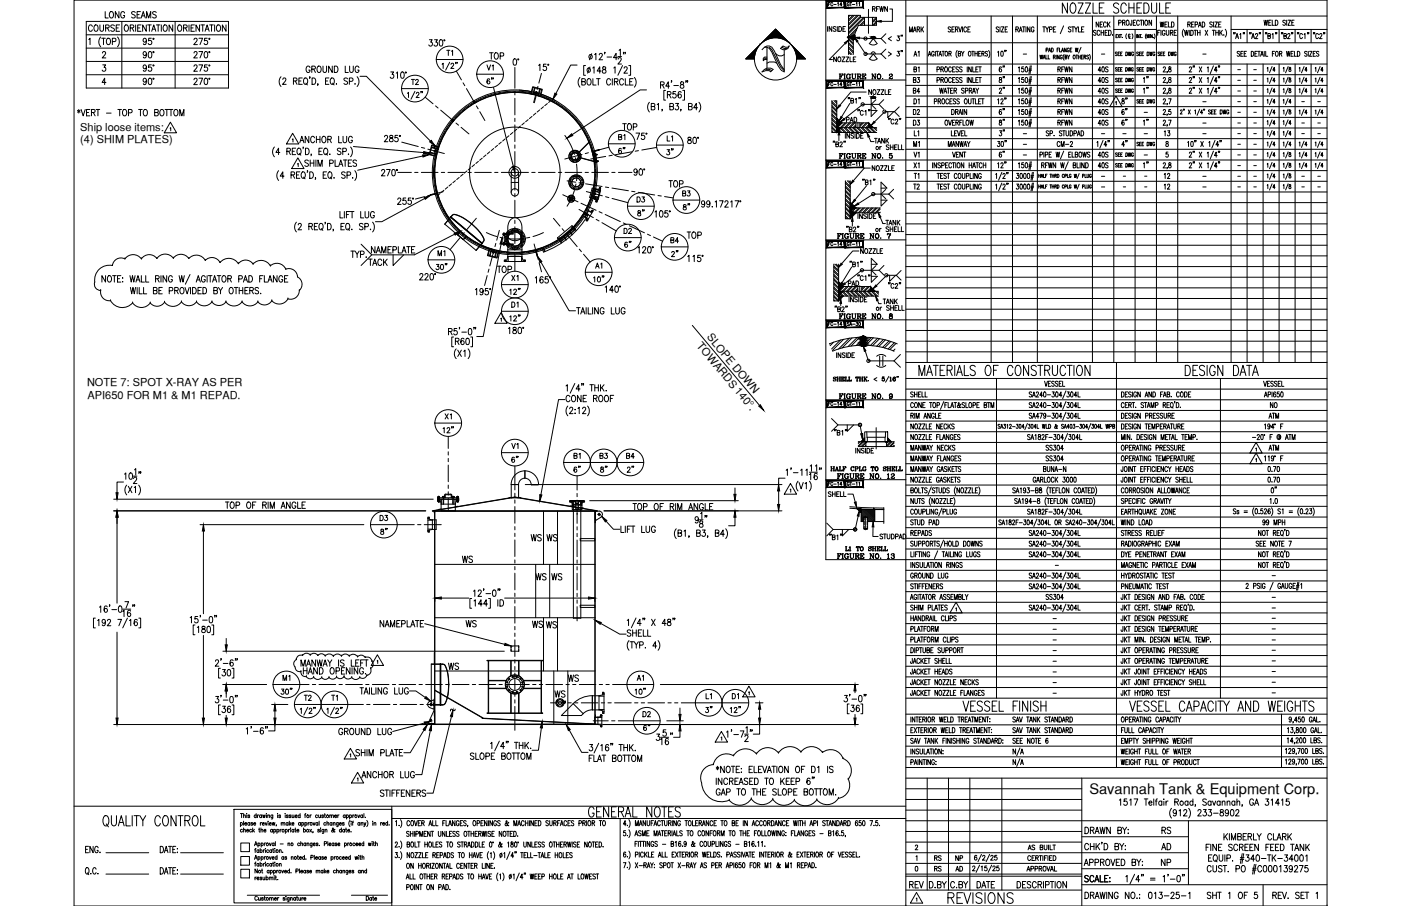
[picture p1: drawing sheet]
<svg xmlns="http://www.w3.org/2000/svg" width="432mm" height="279mm" viewBox="0 0 432 279" stroke-linecap="round" stroke-linejoin="round" font-family="sans-serif">
<defs><g id="words">
<text font-size="12.3" x="233.9" y="23.3">N</text>
<text font-size="6.6" x="291.4" y="279.8">REVISIONS</text>
<g font-size="5.3">
<text x="26.5" y="10.9">COURSE</text>
<text x="205.3" y="58.9">TOP</text>
<text x="195.8" y="77.6" transform="rotate(-90 195.8 77.6)">6&quot;</text>
<text x="211" y="74.8">TOP</text>
<text x="112.5" y="83.3">TACK</text>
<text x="152.4" y="85.4">TOP</text>
<text x="142.9" y="194.7">WS</text>
<text x="137.2" y="207.8">WS</text>
<text x="170" y="216.3">WS</text>
<text x="279.4" y="275.2">REV</text>
</g>
<g font-size="4.9">
<text x="31.4" y="6.7">LONG SEAMS</text>
<text x="136.9" y="18.3">T1</text>
<text x="149.2" y="22.9">V1</text>
<text x="149.9" y="19.4">TOP</text>
<text x="306.9" y="23.3">6&quot;</text>
<text x="280.5" y="26.8">B3</text>
<text x="306.9" y="30">2&quot;</text>
<text x="337.6" y="26.8">40S</text>
<text x="355.2" y="30" transform="rotate(-90 355.2 30)">1&quot;</text>
<text x="355.2" y="26.8" transform="rotate(-90 355.2 26.8)">1&quot;</text>
<text x="191.2" y="41.3">TOP</text>
<text x="280.5" y="36.7">D2</text>
<text x="280.5" y="39.9">D3</text>
<text x="306.9" y="39.9">8&quot;</text>
<text x="310.8" y="36.7" transform="rotate(-90 310.8 36.7)">6&quot;</text>
<text x="337.6" y="36.7">40S</text>
<text x="337.6" y="39.9">40S</text>
<text x="355.2" y="39.9" transform="rotate(-90 355.2 39.9)">1&quot;</text>
<text x="189.8" y="44.4">B1</text>
<text x="204.6" y="44.8">L1</text>
<text x="284.7" y="46.6" transform="rotate(-90 284.7 46.6)">M1</text>
<text x="306.9" y="43">3&quot;</text>
<text x="324.9" y="46.6">CM-2</text>
<text x="193.7" y="48.7" transform="rotate(-90 193.7 48.7)">6&quot;</text>
<text x="306.9" y="49.7">6&quot;</text>
<text x="337.6" y="49.7">40S</text>
<text x="355.2" y="52.9" transform="rotate(-90 355.2 52.9)">1&quot;</text>
<text x="284.7" y="59.6" transform="rotate(-90 284.7 59.6)">T2</text>
<text x="358.1" y="56.4">12</text>
<text x="361.9" y="59.6" transform="rotate(-90 361.9 59.6)">12</text>
<text x="209.5" y="61.7">B3</text>
<text x="195.8" y="67.7">8&quot;</text>
<text x="191.6" y="73.4">D2</text>
<text x="206" y="76.2">B4</text>
<text x="186.6" y="84" transform="rotate(-90 186.6 84)">A1</text>
<text x="133.3" y="84.3">30&quot;</text>
<text x="157" y="87.8">X1</text>
<text x="182" y="88.2">10&quot;</text>
<text x="157" y="96">D1</text>
<text x="156.3" y="100.2">12&quot;</text>
<text x="136.2" y="130.5">X1</text>
<text x="390.5" y="127">NO</text>
<text x="157" y="139.7">V1</text>
<text x="176" y="146.8">6&quot;</text>
<text x="184.1" y="146.8">8&quot;</text>
<text x="192.3" y="146.8">2&quot;</text>
<text x="394.8" y="153.1" transform="rotate(-90 394.8 153.1)">0&quot;</text>
<text x="116.4" y="161.9">D3</text>
<text x="163" y="167.9">WS</text>
<text x="167.6" y="167.9">WS</text>
<text x="141.5" y="174.6">WS</text>
<text x="164.4" y="179.9">WS</text>
<text x="169.3" y="179.9">WS</text>
<text x="167.6" y="194.7">WS</text>
<text x="85.7" y="215.2">30&quot;</text>
<text x="174.3" y="211.3">WS</text>
<text x="194.7" y="215.2">10&quot;</text>
<text x="92.8" y="217.3">T2</text>
<text x="105.1" y="217.3" transform="rotate(-90 105.1 217.3)">T1</text>
<text x="216.6" y="220.8">3&quot;</text>
<text x="224" y="220.8">12&quot;</text>
<text x="201.4" y="226.5" transform="rotate(-90 201.4 226.5)">6&quot;</text>
<text x="110.8" y="240.9">ANCHOR LUG</text>
<text x="357" y="263.2">AD</text>
<text x="357.4" y="258.2">RS</text>
<text x="357" y="268.1">NP</text>
</g>
<text font-size="4.5" x="335.7" y="244.9">Savannah Tank &amp; Equipment Corp.</text>
<g font-size="4.4">
<text x="268.1" y="4.6">RFWN</text>
<text x="279.4" y="10.9">MARK</text>
<text x="336.9" y="9.5">NECK</text>
<text x="356.7" y="9.5">WELD</text>
<text x="284.3" y="23.3" transform="rotate(-90 284.3 23.3)">B1</text>
<text x="284.3" y="18.7" transform="rotate(-90 284.3 18.7)">A1</text>
<text x="337.6" y="23.3">40S</text>
<text x="125.9" y="27.2">T2</text>
<text x="280.5" y="30">B4</text>
<text x="325.3" y="30">RFWN</text>
<text x="337.6" y="30">40S</text>
<text x="280.8" y="33.2">D1</text>
<text x="325.3" y="33.2">RFWN</text>
<text x="337.6" y="33.2">40S</text>
<text x="348.5" y="33.2" transform="rotate(-90 348.5 33.2)">8&quot;</text>
<text x="260" y="38.8">PAD</text>
<text x="348.5" y="39.9" transform="rotate(-90 348.5 39.9)">6&quot;</text>
<text x="280.8" y="43">L1</text>
<text x="348.5" y="46.6" transform="rotate(-90 348.5 46.6)">4&quot;</text>
<text x="358.1" y="43">13</text>
<text x="280.8" y="52.9">X1</text>
<text x="284.3" y="49.7" transform="rotate(-90 284.3 49.7)">V1</text>
<text x="337.6" y="52.9">40S</text>
<text x="284.3" y="56.4" transform="rotate(-90 284.3 56.4)">T1</text>
<text x="195.4" y="63.5">D3</text>
<text x="272" y="70.6">TANK</text>
<text x="134.1" y="80.1">M1</text>
<text x="260.7" y="89.3">PAD</text>
<text x="271.3" y="94.9">TANK</text>
<text x="390.2" y="130.2">ATM</text>
<text x="176" y="142.5">B1</text>
<text x="184.1" y="142.5">B3</text>
<text x="192.3" y="142.5">B4</text>
<text x="390.2" y="140.1">ATM</text>
<text x="86.4" y="211">M1</text>
<text x="195.4" y="211">A1</text>
<text x="216.6" y="216.6">L1</text>
<text x="224.7" y="216.6">D1</text>
<text x="197.2" y="222.2">D2</text>
<text x="287.2" y="269.9">RS</text>
<text x="287.2" y="266.7">RS</text>
<text x="293.5" y="266.7">NP</text>
<text x="293.9" y="269.9">AD</text>
</g>
<text font-size="3.5" x="137.9" y="220.5">~</text>
<g font-size="3.4">
<text x="24.7" y="40.4">Ship loose items:</text>
<text x="24.7" y="44.2">(4) SHIM PLATES)</text>
<text x="214.6" y="106.8" transform="rotate(50 214.6 106.8)">TOWARDS 140°.</text>
<text x="217.7" y="104" transform="rotate(50 217.7 104)">SLOPE DOWN</text>
<text x="26.8" y="119">NOTE 7: SPOT X-RAY AS PER</text>
<text x="27" y="123.1">API650 FOR M1 &amp; M1 REPAD.</text>
</g>
<g font-size="2.6">
<text x="314.3" y="18">-</text>
<text x="338.7" y="18">-</text>
<text x="369.7" y="18">-</text>
<text x="380.6" y="22.6">-</text>
<text x="385.6" y="22.6">-</text>
<text x="380.6" y="26.1">-</text>
<text x="380.6" y="29.3">-</text>
<text x="385.6" y="26.1">-</text>
<text x="385.6" y="29.3">-</text>
<text x="351.7" y="36">-</text>
<text x="369.7" y="32.5">-</text>
<text x="380.6" y="32.5">-</text>
<text x="380.6" y="36">-</text>
<text x="385.6" y="32.5">-</text>
<text x="385.6" y="36">-</text>
<text x="400.4" y="32.5">-</text>
<text x="405.3" y="32.5">-</text>
<text x="369.7" y="39.2">-</text>
<text x="380.6" y="39.2">-</text>
<text x="385.6" y="39.2">-</text>
<text x="400.4" y="39.2">-</text>
<text x="405.3" y="39.2">-</text>
<text x="314.3" y="42.3">-</text>
<text x="314.3" y="45.9">-</text>
<text x="338.7" y="42.3">-</text>
<text x="345" y="42.3">-</text>
<text x="351.7" y="42.3">-</text>
<text x="369.7" y="42.3">-</text>
<text x="380.6" y="42.3">-</text>
<text x="380.6" y="45.9">-</text>
<text x="385.6" y="42.3">-</text>
<text x="385.6" y="45.9">-</text>
<text x="400.4" y="42.3">-</text>
<text x="405.3" y="42.3">-</text>
<text x="314.3" y="49">-</text>
<text x="351.7" y="49">-</text>
<text x="380.6" y="49">-</text>
<text x="380.6" y="52.2">-</text>
<text x="385.6" y="49">-</text>
<text x="385.6" y="52.2">-</text>
<text x="338.7" y="55.7">-</text>
<text x="338.7" y="58.9">-</text>
<text x="345.4" y="55.7">-</text>
<text x="345.4" y="58.9">-</text>
<text x="352.1" y="55.7">-</text>
<text x="352.1" y="58.9">-</text>
<text x="369.7" y="55.7">-</text>
<text x="369.7" y="58.9">-</text>
<text x="380.6" y="55.7">-</text>
<text x="380.6" y="58.9">-</text>
<text x="385.6" y="55.7">-</text>
<text x="385.6" y="58.9">-</text>
<text x="400.4" y="55.7">-</text>
<text x="400.4" y="58.9">-</text>
<text x="405.3" y="55.7">-</text>
<text x="405.3" y="58.9">-</text>
<text x="324.2" y="175.7">-</text>
<text x="391.2" y="178.9">-</text>
<text x="391.2" y="185.6">-</text>
<text x="323.5" y="191.9">-</text>
<text x="391.2" y="191.9">-</text>
<text x="391.2" y="188.7">-</text>
<text x="323.5" y="195.4">-</text>
<text x="391.2" y="195.1">-</text>
<text x="323.5" y="198.6">-</text>
<text x="323.5" y="201.8">-</text>
<text x="391.2" y="201.8">-</text>
<text x="391.2" y="198.6">-</text>
<text x="323.5" y="205.3">-</text>
<text x="323.5" y="208.5">-</text>
<text x="391.2" y="205">-</text>
<text x="391.2" y="208.5">-</text>
<text x="323.5" y="211.7">-</text>
<text x="323.5" y="214.8">-</text>
<text x="391.2" y="214.8">-</text>
<text x="391.2" y="211.7">-</text>
</g>
</g></defs>
<!-- layer: 2X2X14 -->
<g fill="none" stroke="#000" stroke-width=".31">
<path d="M138.1 39.3l-.6 .9M139 38.1l-.6 .8M140 36.9l-.7 .8M141 35.8l-.7 .7M142.1 34.7l-.7 .7M143.3 33.7l-.8 .7M144.5 32.8l-.8 .6M145.8 31.9l-.8 .6M147.2 31.2l-.9 .5M148.6 30.5l-1 .4M150 29.9l-1 .4M151.4 29.4l-.9 .4"/>
<path d="M153 29l-1 .3M154.5 28.7l-1 .2M156 28.5l-1 .1M157.5 28.4h-1M158.1 28.4h1M159.6 28.4h1M161.1 28.5l1 .1M162.7 28.7l1 .2M164.2 29l1 .2M165.7 29.4l.9 .3M167.1 29.8l1 .4M168.6 30.4l.9 .4"/>
<path d="M170 31.1l.9 .5M171.3 31.8l.9 .5M172.6 32.6l.9 .6M173.9 33.5l.8 .7M175.1 34.5l.7 .7M176.2 35.6l.7 .7M177.2 36.7l.7 .8M178.2 37.9l.7 .8M179.2 39.1l.5 .9M133.9 52.4v1M133.9 54v1M134 50.9l-.1 1"/>
<path d="M134 55.5l.1 1M134.2 49.3l-.2 1.1M134.2 57l.2 1M134.5 47.8l-.2 1M134.5 58.5l.2 1M134.8 46.3l-.2 1M135.3 44.9l-.3 .9M135.9 43.4l-.4 1M136.5 42l-.4 .9M137.2 40.7l-.4 .9M180 40.4l.5 .9M180.7 41.8l.5 .9"/>
<path d="M181.4 43.2l.4 .9M182 44.6l.3 1M182.5 46.1l.2 1M182.6 59.8l-.3 .9M182.9 47.6l.2 1M183 58.3l-.2 1M183.2 49.1l.1 1M183.2 56.7l-.1 1.1M183.4 50.6l.1 1M183.4 55.2l-.1 1M183.5 53.7v1M183.5 52.2v1"/>
<path d="M134.8 60l.3 1M135.3 61.5l.4 1M135.9 62.9l.4 1M136.5 64.3l.5 1M137.3 65.7l.5 .9M138.1 67l.6 .9M139 68.3l.6 .8M140 69.5l.7 .7M141 70.6l.8 .7M142.1 71.6l.8 .7M143.3 72.6l.8 .7M144.5 73.6l.9 .5"/>
<path d="M145.9 74.4l.8 .5M147.2 75.2l.9 .4M148.6 75.8l.9 .4M150 76.4l1 .4M151.5 76.9l1 .3M153 77.3l1 .2M154.5 77.6l1 .2M156 77.9h1M157.5 78h1.1M160.1 78h-1M161.6 77.8l-1 .1M163.2 77.6l-1 .1"/>
<path d="M164.7 77.3l-1 .2M166.2 76.8l-1 .3M167.6 76.3l-.9 .4M169.1 75.7l-1 .4M170.4 75l-.9 .5M171.8 74.3l-.9 .5M173.1 73.4l-.9 .6M174.3 72.5l-.8 .6M175.5 71.5l-.8 .7M176.6 70.4l-.8 .7M177.6 69.2l-.7 .8M178.6 68l-.7 .8"/>
<path d="M179.5 66.8l-.6 .8M180.3 65.4l-.6 .9M181 64.1l-.5 .9M181.6 62.7l-.4 .9M182.2 61.2l-.4 1M133.2 157.5l.6 .1M133.3 157.5h50.8M133.9 157.5v.7l-.1-.6M183.4 157.5v.7M183.5 157.7l-.1 .5M183.6 157.6l-.1 .1M184.1 157.5l-.5 .1"/>
<circle cx="158.7" cy="53.2" r="25.4"/>
</g>
<!-- layer: TEXT -->
<g fill="none" stroke="#000" stroke-width=".31">
<path d="M255.1 8.2v1.5M255.3 1.3h.4M255.9 .8h-.6v1M256.4 8.2v1.5l-.9-1.5v1.5M256.7 1a.32 .32 0 0 0-.4-.2 .32 .32 0 0 0-.2 .4v.2a.32 .32 0 0 0 .2 .4 .32 .32 0 0 0 .4-.2M257 1.4h.7M257.6 8.4l-.3-.2-.5 .2 .1 .4 .6 .2 .1 .5-.3 .2-.5-.2M257.8 17.6v1.4l-.9-1.4v1.4M258.1 8.2v1.5M258.1 1l.3-.2v1M258.4 17.6h.2a.7 .7 0 0 1 .6 .7 .7 .7 0 0 1-.8 .7l-.2-.5zM258.5 8.2a.75 .75 0 0 1 .9 .7 .75 .75 0 0 1-.9 .8z"/>
<path d="M259.5 1.5h-.7l.5-.7v1M259.5 17.6h.9l-.9 1.4h.9M259.8 8.9h.5M260.5 13.4l-4.9 5h1M260.6 8.2h-.8v1.5h.8M260.7 17.6h.9l-.9 1.4h.9M261.4 11.4v.2M261.5 11.3v.4M261.5 11.8v-.5v.5M261.5 11.2v.6l1.5 1.5M261.5 4.7h3.7v.7h4.9v2.4h-5.5l-1.6 3.7h-1.5M261.5 4.7v12.1"/>
<path d="M261.5 13.5l1.5 1.5M261.5 14.9l1.5 1.4M261.5 16.2l.6 .6M261.5 12.2l1.5 1.5M261.5 14.4l1.5 1.5M261.5 15.7l1.1 1.1M261.5 13.1l1.5 1.5M261.5 4.7v.1M261.7 1a.33 .33 0 0 0-.3-.2 .33 .33 0 0 0-.3 .4v.2a.33 .33 0 0 0 .3 .4 .33 .33 0 0 0 .3-.4h-.2M261.9 .8h.6M262 17.6v1.4h.7M262 4.7l-.5 .5"/>
<path d="M262.2 .8v1M262.5 11.5l.5 .5M262.7 1.4h.8M262.8 4.7l-1.3 1.4M263 18.3h.5M263 11.4v5.4M263.1 11.3l-.1 1.1M263.1 11.3v1v-1M263.1 11.2v1.1M263.2 11.1v1.1v-1.1M263.2 10.9v1.3M263.3 10.9l-.7 .6"/>
<path d="M263.3 4.7l-1.8 1.8M263.3 10.8l-.1 1.2M263.4 10.6v.8l-.4 1-.9-.9M263.4 10.6l-.1 1.3M263.4 10.8v.8M263.8 17.6h-.8v1.4h.8M263.9 1l.2-.2v1M263.9 9.3l-2.2 2.2M264.2 4.7l-2.7 2.7M264.2 12.8l2.6 3.8h4.7M264.2 8.6l-2.7 2.7M264.6 4.7l-3.1 3.1"/>
<path d="M264.7 1l.2-.2v1M264.9 11.7l6.6 .2M265.2 5l-3.7 3.7M265.3 5.4l-3.8 3.7M266.1 5.4l-4.6 4.6M266.4 7.7l-.1 .1M266.4 6.4l-1.4 1.4M266.4 6.8l-1 1M266.4 5.5l-4.9 4.9M266.4 5.4v2.4M267.9 13.4l1.2 .5 1.3-.5M267.9 18.1l1.2 .5 1.3-.5"/>
<path d="M268 13.4l1.2-1.5 1.1 1.5M268 18.1l1.2-1.5 1.1 1.5M268.5 11.9a.65 .65 0 0 1 .6-.7 .65 .65 0 0 1 .7 .7M268.5 16.6a.65 .65 0 0 1 .6-.6 .65 .65 0 0 1 .7 .6M268.9 5.4v2.4l1.2-1.2M270.1 5.4l-1.2 1.1M270.1 5.7l-1.2 1.3M270.1 7l-.8 .8M271.5 11.9l1.5 1.5M271.5 16.6l1.5 1.5M273 10.4l-1.5 1.5M273 15.2l-1.5 1.4"/>
<path d="M273.8 16l.9 .7-.9 .6M274.2 2.8h.8v3.8h-3.5M274.7 11.3l-.9 .6 .9 .7M276.5 15.8h.7l-.4 .6a.45 .45 0 0 1 .4 .7 .45 .45 0 0 1-.8-.1M276.5 11.1h.7l-.4 .5a.45 .45 0 0 1 .4 .7 .45 .45 0 0 1-.8 0M277.8 15.6l-.1 .4M277.8 10.9l-.1 .3M278.2 15.6l-.2 .4M286.1 17.3l.4-1.5 .4 1.5M286.3 16.8h.5M287.9 16.2a.41 .41 0 0 0-.5-.4 .41 .41 0 0 0-.3 .6v.3a.42 .42 0 0 0 .4 .6 .42 .42 0 0 0 .4-.6h-.2M288.3 15.8v1.5"/>
<path d="M288.5 15.8h.8M288.9 15.8v1.5M289.4 17.3l.4-1.5 .4 1.5M289.5 16.8h.5M290.3 15.8h.7M290.7 15.8v1.5M291.5 15.9l.1-.1a.71 .71 0 0 1 .5 .8 .71 .71 0 0 1-.6 .6l-.2-.5zM292.5 16.5h.6v-.5l-.6-.2v1.5M292.8 16.5l.4 .8M293 8.5a.4 .4 0 0 0-.6-.2 .4 .4 0 0 0-.1 .6l.5 .2a.42 .42 0 0 1 .1 .7 .42 .42 0 0 1-.7-.2M293.4 9h.5M294.1 8.3h-.7v1.6h.7"/>
<path d="M294.5 9h.6l.1-.6-.7-.1v1.6M294.9 9l.4 .9M295 15.6a1.87 1.87 0 0 0 0 2.2M295.4 16.5h.6v-.6l-.6-.1v1.5l.6-.1 .1-.4-.3-.3M295.5 8.3l.4 1.6 .5-1.6M296.3 15.8l.4 .7v.8M296.7 8.3v1.6M297.1 15.8l-.4 .7M297.9 8.7a.44 .44 0 0 0-.6-.4 .44 .44 0 0 0-.2 .6v.3a.44 .44 0 0 0 .2 .7 .44 .44 0 0 0 .6-.4M298.3 9h.4M298.6 15.9l.1-.1a.71 .71 0 0 1 .6 .8 .71 .71 0 0 1-.7 .6l-.1-.5zM299 8.3h-.7v1.6h.7"/>
<path d="M299.5 15.8h.7M299.8 15.8v1.5M300.5 16.5h.7M300.5 15.8v1.5M301.2 15.8v1.5M301.6 16.5h.4M302.3 15.8h-.7v1.5h.7M302.6 16.5h.6l.1-.5-.7-.2v1.5M303 16.5l.3 .8M304.4 16l-.5-.2-.2 .5a.64 .64 0 0 1 .6 .9l-.6-.1M304.7 15.6a1.87 1.87 0 0 1 0 2.2M307.5 16.1l.3-.3v1.6"/>
<path d="M307.8 8.5a.39 .39 0 0 0-.6-.2 .39 .39 0 0 0-.1 .6l.5 .2a.42 .42 0 0 1 .1 .7 .42 .42 0 0 1-.7-.2M308.2 8.3v1.6M308.6 8.3h.8l-.8 1.6h.8M308.6 15.9l.2-.1a.91 .91 0 0 1 0 1.6l-.3-.3zM309.7 15.6l-.1 .3M309.8 9h.4M310.1 15.6l-.1 .3M310.5 8.3h-.7v1.6h.7M313.1 9h.7v-.6l-.7-.1v1.6M313.5 9l.4 .9M314.1 9.9l.5-1.6 .4 1.6M314.3 9.3h.6"/>
<path d="M315.1 8.3h.8M315.5 8.3v1.6M316.2 8.3v1.6M317.4 8.3v1.6l-.7-1.6v1.6M318.7 8.7a.44 .44 0 0 0-.6-.4 .44 .44 0 0 0-.3 .6v.3a.46 .46 0 0 0 .5 .7 .46 .46 0 0 0 .4-.7h-.3M320.5 17l.2 1.2 .2-1.2 .2 1.2 .3-1.2M321.4 8.3h.8M321.5 18.2l.3-1.2 .4 1.2M321.6 17.8h.4M321.8 8.3v1.6M322.3 8.3l.4 .7v.9M322.3 17v1.2h.6"/>
<path d="M322.4 15.4h.5v-.5l-.5-.1v1.2M323.1 17v1.2h.5M323.2 16l.3-1.2 .4 1.2M323.2 8.3l-.5 .7M323.3 15.6h.4M323.5 9.1l.6-.1 .1-.6-.7-.1v1.6M324.1 14.8a.59 .59 0 0 1 .6 .6 .59 .59 0 0 1-.6 .6zM324.7 17.6l.5-.1v-.4l-.5-.1v1.2M324.7 9h.4M325 17.6l.2 .6M325.4 8.3h-.7v1.6h.7M325.5 17v1.2"/>
<path d="M325.8 15.4h.4M326.3 14.8h-.5v1.2M326.5 17v1.2l-.6-1.2v1.2M326.6 14.8v1.2h.5M327.2 16l.3-1.2 .3 1.2M327.3 15.6h.4M327.4 17.3a.33 .33 0 0 0-.4-.3 .33 .33 0 0 0-.3 .4v.3a.34 .34 0 0 0 .4 .5 .34 .34 0 0 0 .3-.5h-.2M327.8 8l-1 2.4M328 16.8a1.47 1.47 0 0 0 0 1.8M328.3 17.6l.5-.1v-.4l-.5-.1v1.2l.5-.1-.2-.5M328.6 14.8v1.2l-.6-1.2v1.2M329 .9v3.2l-1.6-3.2v3.2"/>
<path d="M329 17l.4 .6v.6M329.5 15.1a.33 .33 0 0 0-.4-.3 .33 .33 0 0 0-.2 .5v.3a.34 .34 0 0 0 .3 .4 .34 .34 0 0 0 .3-.4h-.2M329.7 17l-.3 .6M329.8 15.4h.4M330.1 8.5a.4 .4 0 0 0-.6-.2 .4 .4 0 0 0-.1 .6l.4 .2a.43 .43 0 0 1 .2 .7 .43 .43 0 0 1-.7-.2M330.2 1.1l.3-.2a1.52 1.52 0 0 1 1 2.4 .78 .78 0 0 1-.8 .8 .78 .78 0 0 1-.8-.8l-.1-1.2zM330.3 8.3h.8M330.4 14.8h-.6v1.2h.6M330.7 8.3v1.6M330.9 17.1l.1-.1a.57 .57 0 0 1 .4 .6 .57 .57 0 0 1-.5 .5l-.2-.4zM331.2 8.3l.4 .7v.9M331.4 14.8l.2 1.2 .3-1.2 .1 1.2 .3-1.2"/>
<path d="M331.6 17h.5M331.9 17v1.2M332.1 8.3l-.5 .7M332.3 .9h1.5l-1.5 3.2h1.5M332.4 17v1.2M332.4 17.6h.6M332.4 8.3v1.6h.7M333 17v1.2M333.2 14.6l-.8 1.8M333.3 17.6h.3M333.3 9h.5M333.8 17h-.5v1.2h.5"/>
<path d="M334.1 8.3h-.8v1.6h.8M334.1 17.6l.5-.1v-.4l-.5-.1v1.2M334.4 17.6l.3 .6M334.5 .9h1.6l-1.6 3.2h1.6M335.5 17.2l-.2-.2-.4 .2 .4 .4a.32 .32 0 0 1 .1 .5 .32 .32 0 0 1-.5-.1M335.8 16.8a1.56 1.56 0 0 1 0 1.8M336.9 .9v3.2h1.3M338.8 2.4h.9M340.3 .9h-1.5v3.2h1.5M344 11.1h.2M344.3 16.2h-.6l.4 .4a.3 .3 0 0 1 .1 .5 .3 .3 0 0 1-.5-.1M344.4 10.6h-.4v1h.4"/>
<path d="M344.6 10.6l.5 1M344.6 16.6h.3M344.8 1.4a.79 .79 0 0 0-1.1-.5 .79 .79 0 0 0-.4 1.1l1 .6a.82 .82 0 0 1 .4 1.2 .82 .82 0 0 1-1.3 .1l-.2-.3M344.8 7h.7v-.7l-.7-.1v1.6M345.1 10.6l-.5 1M345.1 16h-.5v1.2h.5M345.2 10.6h.5M345.4 16.6h.3M345.5 10.6v1M345.9 16h-.5v1.2h.5M345.9 11.5h.1M346 7l.6-.1v-.6l-.6-.1v1.6"/>
<path d="M346.4 7l.4 .8M347 16a.56 .56 0 0 1 .6 .6 .56 .56 0 0 1-.6 .6zM347.2 1.7a.79 .79 0 0 0-.8-.8 .79 .79 0 0 0-.8 .8l-.1 1.2a.88 .88 0 0 0 .6 1.1 .88 .88 0 0 0 1.1-.7M347.2 10.4l-.2 .7 .2 .8M347.3 6.3l.1-.1a.84 .84 0 0 1 .6 .8 .84 .84 0 0 1-.6 .8 1.12 1.12 0 0 1-.1-1.5zM347.7 16l.3 1.2 .1-1.2 .3 1.2 .2-1.2M347.9 .9v3.2M347.9 2.4h1.6M348 10.8v1h.4M348.3 10.8a.28 .28 0 0 0-.4-.3 .28 .28 0 0 0-.1 .4v.2a.27 .27 0 0 0 .2 .4 .27 .27 0 0 0 .3-.2M348.8 6.2v1.5l-.3 .1-.2-.5M348.9 10.4l.3 .7-.3 .8"/>
<path d="M349.3 7h.4M349.4 16.3a.31 .31 0 0 0-.4-.2 .31 .31 0 0 0-.2 .4v.2a.32 .32 0 0 0 .3 .5 .32 .32 0 0 0 .3-.5h-.2M349.5 .9v3.2M350 6.2h-.7v1.6h.7M350.3 10.6v1M350.4 2.4h.9M350.9 16.2h-.6l.6 .6-.2 .4-.4-.2M351.1 10.6v1l-.5-1v1M351.2 6.6a.44 .44 0 0 0-.6-.4 .44 .44 0 0 0-.3 .6v.4a.44 .44 0 0 0 .3 .6 .44 .44 0 0 0 .6-.4M351.2 16.6h.3M351.3 10.6h.4M351.4 6.2h.7"/>
<path d="M351.5 10.6v1M351.7 16h-.5v1.2h.5M351.8 6.2v1.6M351.9 .9h-1.5v3.2h1.5M351.9 16.6h.4M352 11.5h.1M352.4 6.2v1.6M352.5 16h-.6v1.2h.6M352.6 .9h.7a1.9 1.9 0 0 1 0 3.2h-.7zM353.1 6.3l.1-.1a.83 .83 0 0 1 .6 .8 .83 .83 0 0 1-.6 .8 1.09 1.09 0 0 1-.1-1.5zM353.3 10.5l-.3 .6 .3 .9M353.5 11.6v-1l.3 1 .3-1v1"/>
<path d="M353.5 16a.56 .56 0 0 1 .6 .6 .56 .56 0 0 1-.6 .6zM354.3 16l.2 1.2 .2-1.2 .2 1.2 .2-1.2M354.4 10.6v1M354.9 .9v2.3a.79 .79 0 0 0 .4 .7 .79 .79 0 0 0 .9 0l.3-.7v-2.3M354.9 6.2v1.6l-.8-1.6v1.6M355.1 10.6v1l-.5-1v1M355.5 11.5h.1M355.7 10.5l.3 .6-.3 .9M355.9 16.3a.32 .32 0 0 0-.4-.2 .32 .32 0 0 0-.2 .4v.2a.32 .32 0 0 0 .3 .5 .32 .32 0 0 0 .3-.5h-.2M357.4 .9v3.2h1.4M357.5 16.2h-.6l.6 .6-.2 .4-.4-.2M357.7 16.6h.4"/>
<path d="M358.3 16h-.6v1.2h.6M358.5 16.6h.3M359 16h-.5v1.2h.5M359.3 2.4h.9M360.1 16a.56 .56 0 0 1 .6 .6 .56 .56 0 0 1-.6 .6zM360.8 .9h-1.5v3.2h1.5M360.9 16l.2 1.2 .2-1.2 .2 1.2 .2-1.2M362.5 16.3a.31 .31 0 0 0-.4-.2 .31 .31 0 0 0-.2 .4v.2a.32 .32 0 0 0 .3 .5 .32 .32 0 0 0 .3-.5h-.2M364.8 9a2.08 2.08 0 0 0 0 2.4M365.1 9.3l.3 1.6 .2-1.6 .3 1.6 .3-1.6M366.1 7.5h.7v-.7h-.7v1.5M366.5 7.5l.4 .8"/>
<path d="M366.5 9.3v1.6M367 9.3a.78 .78 0 0 1 .8 .8 .78 .78 0 0 1-.8 .8zM367.3 7.5h.4M368 6.8h-.7v1.5h.7M368 9.3h.8M368.3 7.6l.8-.1-.1-.7h-.7v1.5M368.4 9.3v1.6M369.1 9.3v1.6M369.1 10.1h.8M369.4 8.3l.4-1.5 .4 1.5M369.5 7.8h.6M369.9 9.3v1.6"/>
<path d="M370.5 6.8a.78 .78 0 0 1 .9 .8 .78 .78 0 0 1-.9 .7zM371.4 9.3l.8 1.6M372.2 9.3l-.8 1.6M373.6 7l-.2-.2-.5 .2 .1 .4 .6 .5-.2 .4-.5-.2M373.6 9.3h.8M374 6.8v1.5M374 9.3v1.6M374.4 6.8h.8l-.8 1.5h.8M374.7 10.1h.8M374.7 9.3v1.6M375.5 9.3v1.6M375.6 7.5h.5"/>
<path d="M375.9 9.3v1.6M376.2 10l.5 .9M376.3 6.8h-.7v1.5h.7M376.7 9.3l-.8 1.1M377.2 10.8h.1M377.6 9a1.99 1.99 0 0 1 0 2.4M380.3 10.1l-.1 .4M380.7 10.1l-.2 .4M380.8 11.9l.5-1.6 .4 1.6M381 11.4h.6M382.1 16l-.3-.2-.5 .2 .8 .9-.3 .5-.5-.3M382.1 10.6l.3-.3v1.6"/>
<path d="M382.4 16.6h.5M383.2 15.8h-.8v1.6h.8M383.2 10.1l-.1 .4M383.5 16.6h.4M383.6 10.1l-.1 .4M384.2 15.8h-.7v1.6h.7M385.3 10.1l-.2 .4M385.6 10.1l-.1 .4M385.7 15.8a.76 .76 0 0 1 .7 .8 .76 .76 0 0 1-.7 .8zM385.8 11.9l.4-1.6 .5 1.6M385.9 11.4h.6M386.8 16.6h.4"/>
<path d="M386.9 10.7l.1-.2a.42 .42 0 0 1 .6 0 .42 .42 0 0 1-.1 .7l-.6 .7h.8M387.5 15.8h-.7v1.6h.7M387.6 15.8h.8M388 15.8v1.6M388.2 10.1l-.1 .4M388.5 10.1l-.1 .4M388.5 17.4l.5-1.6 .4 1.6M388.7 16.8h.5M389.6 6.2l.2 1.6 .3-1.6 .3 1.6 .3-1.6M389.7 15.8v1.6M390.1 10.1l-.1 .4M390.1 15.8v1.6h.7"/>
<path d="M390.4 10.1l-.1 .4M390.8 11.1l.7-.1v-.6l-.7-.1v1.6l.7-.1 .1-.4-.3-.3M391 7h.5M391.8 6.2h-.8v1.6h.8M392.1 10.6l.2-.3v1.6M392.1 6.2v1.6h.7M392.2 16.6h.4M392.9 15.8h-.7v1.6M393.1 6.2a.79 .79 0 0 1 .8 .8 .79 .79 0 0 1-.8 .8zM393.2 10.1l-.1 .4M393.3 15.9l.1-.1a.79 .79 0 0 1 .6 .8 .79 .79 0 0 1-.6 .8 1.08 1.08 0 0 1-.1-1.5zM393.5 10.1l-.1 .4"/>
<path d="M394.3 16.6l.7-.1v-.6l-.7-.1v1.6M394.7 16.6l.4 .8M395 10.1l-.1 .4M395.4 10.1l-.2 .4M395.7 11.1l.7-.1v-.6l-.7-.1v1.6l.7-.1 .1-.4-.3-.3M396.2 6.5a.4 .4 0 0 0-.6-.3 .4 .4 0 0 0-.1 .6l.4 .2a.43 .43 0 0 1 .2 .8 .43 .43 0 0 1-.7-.2M396.5 15.8l.3 1.6 .2-1.6 .3 1.6 .3-1.6M396.6 6.2v1.6M396.9 10.7v-.2a.37 .37 0 0 1 .6-.1 .37 .37 0 0 1 0 .5l-.7 1h.8M397 6.2h.7l-.7 1.6h.7M397.9 16.6h.4M398.1 10.1l-.1 .4"/>
<path d="M398.1 7h.5M398.5 10.1l-.1 .4M398.6 15.8h-.7v1.6h.7M398.9 6.2h-.8v1.6h.8M398.9 15.8v1.6h.7M399.9 15.8a.76 .76 0 0 1 .7 .8 .76 .76 0 0 1-.7 .8zM400 10.1l-.2 .4M400.3 10.1l-.1 .4M401.4 10.7a.44 .44 0 0 0-.5-.4 .44 .44 0 0 0-.3 .6v.4a.44 .44 0 0 0 .3 .6 .44 .44 0 0 0 .5-.4M401.9 10.6l.3-.3v1.6M402.8 16l-.2-.2-.5 .2 .1 .4 .5 .3a.4 .4 0 0 1 0 .6 .4 .4 0 0 1-.6-.2M403.1 10.1l-.2 .4"/>
<path d="M403.2 15.8v1.6M403.4 10.1l-.1 .4M403.6 15.8h.8l-.8 1.6h.8M404.7 16.6h.5M404.9 10.1l-.1 .4M405.2 10.1l-.1 .4M405.4 15.8h-.7v1.6h.7M406.4 10.7a.44 .44 0 0 0-.6-.4 .44 .44 0 0 0-.3 .6v.4a.44 .44 0 0 0 .3 .6 .44 .44 0 0 0 .6-.4M406.5 16l-.3-.2-.5 .2 .1 .4 .6 .3a.4 .4 0 0 1-.1 .6 .4 .4 0 0 1-.6-.2M406.7 10.7l.1-.2a.37 .37 0 0 1 .5-.1 .37 .37 0 0 1 .1 .5l-.7 1h.8M408 10.1l-.1 .4M408.3 10.1l-.1 .4"/>
<path d="M52.4 39.6l.2-.2v.9M52.5 37.7l1.9 3.3h-3.8zM255.3 25.9h.4M255.9 25.4h-.6v1.1M256.4 31v9.9h1.5v-1.5v1.5h12.3M256.4 35.6l1.5 1.5M256.4 36.9l1.5 1.5M256.4 38.2l2.6 2.7M256.4 39.5l1.3 1.4M256.4 34.3l1.5 1.5M256.4 33l1.5 1.5M256.4 31.7l1.5 1.5"/>
<path d="M256.4 35.2l1.5 1.5M256.4 36.5l1.5 1.5M256.4 37.8l1.5 1.5M256.4 39.1l1.7 1.8M256.4 33.9l1.5 1.4M256.4 32.6l1.5 1.5M256.4 31.3l1.5 1.4M256.7 25.7a.32 .32 0 0 0-.4-.3 .32 .32 0 0 0-.2 .4v.3a.32 .32 0 0 0 .2 .4 .32 .32 0 0 0 .4-.3M257 26h.7M257 31l.9 .9M257.5 31l.4 .4M257.9 31v8.4h5.9"/>
<path d="M257.9 37.9h5.9M258 39.4l1.5 1.5M258.1 25.6l.3-.2v1.1M258.3 37.9l-.4 .4M258.7 22.8h1.1v.5l-.1-.5M258.7 24.3h.4M258.8 39.4l1.5 1.5M258.9 22.8v1.5M258.9 23.6h.5M259.1 37.9l-1.2 1.3M259.3 39.4l1.5 1.5M259.4 23.3v.5"/>
<path d="M259.5 26.1h-.7l.5-.7v1.1M259.6 37.9l-1.5 1.5M260.1 24.3h.5M260.1 22.8h.5M260.2 39.4l1.4 1.5M260.3 22.8v1.5M260.4 22.8v1.5M260.6 39.4l1.5 1.5M261.4 22.8a.84 .84 0 0 0 0 1.5M261.5 39.4l1.4 1.5M261.5 30.1l-.1 .4M261.7 23.8h.5"/>
<path d="M261.7 25.7a.33 .33 0 0 0-.3-.3 .33 .33 0 0 0-.3 .4v.3a.33 .33 0 0 0 .3 .4 .33 .33 0 0 0 .3-.4h-.2M261.9 30.1l-.2 .4M261.9 23.1l.1 .2v-.5l-.1 .3-.1-.2a.66 .66 0 0 0-.9 .7 .66 .66 0 0 0 1 .5M261.9 23.8v.5M261.9 39.4l1.5 1.5M261.9 25.4h.6M261.9 31.9l-3.7 6.1M262 23.8v.5M262.2 25.4v1.1M262.2 31.1l.8-.1v-.5l-.8-.2v1.5l.8-.1 .1-.4-.3-.2M262.5 22.8h.5M262.7 22.8v1.1l.4 .4 .5-.2 .1-1.3"/>
<path d="M262.7 26h.8M262.7 22.8v1.1l.4 .4M262.8 39.4l1.4 1.5M263.2 39.4l1.5 1.5M263.4 22.8h.5M263.6 30.6l.3-.3v1.5M263.9 25.6l.2-.2v1.1M264.1 39.4l1.5 1.5M264.2 22.8h.8l.3 .3-.1 .4-.8 .1M264.2 24.3h.4M264.4 22.8v1.5M264.5 39.4l1.5 1.5"/>
<path d="M264.7 25.6l.2-.2v1.1M264.8 23.6l.6 .6M264.8 30.1l-.1 .4M264.9 23.6l.2 .7 .3-.2M265 22.8l.3 .3-.3 .5M265 37.9h2.8v1.5M265 39.4h5.2M265.2 30.1l-.2 .4M265.4 39.4l1.5 1.5M265.7 22.8h1.1v.5v-.5M265.7 24.3h1.1v-.4v.4M265.8 39.4l1.5 1.5"/>
<path d="M265.9 22.8v1.5M266 22.8v1.5M266 23.6h.4M266.4 23.3v.5M266.6 34.4l.3-.3v1.4M266.7 39.4l1.5 1.5M267 28.4h-4.8l-3.4 4.1M267 37.9l-1.5 1.5M267.1 39.4l1.5 1.5M267.4 37.9l-1.5 1.5M267.8 38.4l-1 1M267.8 38.9l-.5 .5"/>
<path d="M267.8 33.8l-.1 .4M268 39.4l1.5 1.5M268.1 33.8l-.1 .4M268.4 39.4l1.5 1.5M268.6 27.7v1.4l-.8-1.4v1.4M268.7 24.3h.4M268.7 22.8h.2M268.9 22.8v1.5M268.9 22.8l.9 1.4M269.3 27.7a.68 .68 0 0 1 .7 .7 .68 .68 0 0 1-.7 .7l-.3-.5zM269.3 39.4l.9 .9M269.6 22.8h.4"/>
<path d="M269.7 39.4l.5 .4M269.8 22.8v1.5l-.9-1.3M269.8 30.3a.65 .65 0 0 0-.7-.6 .65 .65 0 0 0-.6 .6v1.9l1.5-1.4M270 33.7l-1.5-1.5v3.7l1.8-1.8h-1.8M270.3 27.7h.9l-.9 1.4h.9M270.8 22.8a.68 .68 0 0 0-.5 1 .68 .68 0 0 0 1.1 .2 .63 .63 0 0 0 0-.9 .63 .63 0 0 0-.8 0l-.1 .9 .3 .3M270.9 32.2l1.5 1.5M270.9 32.2h-5l-7.9 6.2M271 22.8a.85 .85 0 0 1 0 1.5M271.5 27.7h.9l-.9 1.4h.9M272 24.2h.1M272.4 30.7l-1.5 1.5"/>
<path d="M272.8 27.7v1.4h.7M273.6 34.4v1.9l1.9-1.9M273.8 28.4h.5M274 36.5l-.1 .4M274.2 23.1l-.1 .1a.51 .51 0 0 1 .5-.4 .51 .51 0 0 1 .5 .3l-.1 .3-.8 .5-.1 .4M274.3 36.5l-.1 .4M274.6 27.7h-.8v1.4h.8M274.7 22.8l.3 .5-.6 .4M275.1 24.1l-1 .1M275.1 24l-.2 .3-.6-.2M275.5 37.1a.47 .47 0 0 0-.5-.4 .47 .47 0 0 0-.4 .6v.4a.47 .47 0 0 0 .4 .5 .47 .47 0 0 0 .5-.3M275.9 37.1l.3-.4 .5 .3-.8 1.2h.8"/>
<path d="M277.2 35.9l-1.5-1.5h-3l-3.2 3.2M277.2 33l-1.5 1.4M277.3 36.5l-.2 .4M277.6 36.5l-.1 .4M288 31.3l.6-.1v-.7h-.6v1.5M288.8 24.7l.7-.1v-.6l-.7-.1v1.6M288.8 21.4l.7-.1v-.6l-.7-.1v1.6M289.1 31.2l.7-.1v-.6h-.7v1.5M289.5 31.2l.4 .8M289.6 27.2l.3 1.6 .3-1.6 .2 1.6 .3-1.6M290 24.6h.7v-.6l-.7-.1v1.6M290 21.4l.7-.1v-.6l-.7-.1v1.6"/>
<path d="M290.4 24.6l.4 .9M290.4 21.4l.4 .8M290.5 30.5h.1a.84 .84 0 0 1 .6 .8 .84 .84 0 0 1-.6 .7 1.11 1.11 0 0 1-.1-1.5zM290.9 28.8l.4-1.6 .5 1.6M291.1 28.2h.5M291.3 24l.2-.1a.82 .82 0 0 1 .5 .8 .82 .82 0 0 1-.5 .8 1.11 1.11 0 0 1-.2-1.5zM291.3 20.7l.2-.1a.82 .82 0 0 1 .5 .8 .82 .82 0 0 1-.5 .8 1.11 1.11 0 0 1-.2-1.5zM291.5 37.1l.1-.1a.83 .83 0 0 1 .6 .8 .83 .83 0 0 1-.6 .8 1.09 1.09 0 0 1-.1-1.5zM291.9 27.2h.8M292.3 27.2v1.6M292.4 30.8a.44 .44 0 0 0-.6-.3 .44 .44 0 0 0-.3 .6v.4a.44 .44 0 0 0 .3 .5 .44 .44 0 0 0 .6-.3M292.4 37l.4 1.6 .5-1.6"/>
<path d="M292.8 31.2h.4M293 27.9h.4M293.2 24.3a.44 .44 0 0 0-.5-.4 .44 .44 0 0 0-.3 .6v.4a.44 .44 0 0 0 .2 .6 .44 .44 0 0 0 .6-.4M293.2 21a.44 .44 0 0 0-.6-.4 .44 .44 0 0 0-.2 .6v.4a.44 .44 0 0 0 .3 .6 .44 .44 0 0 0 .5-.4M293.3 33.8a.78 .78 0 0 1 .8 .7 .78 .78 0 0 1-.8 .8zM293.5 30.5h-.7v1.5h.7M293.5 37.8h.5M293.6 24.6h.4M293.6 21.4h.4M293.7 27.2h-.7v1.6h.7M294 27.9h.7l.1-.6-.8-.1v1.6M294.3 37h-.8v1.6h.8"/>
<path d="M294.3 23.9h-.7v1.6h.7M294.3 20.6h-.7v1.6h.7M294.4 27.9l.4 .9M294.5 34.5l.7-.1v-.6h-.7v1.5M294.6 30.7l-.3-.2-.5 .2 .1 .4 .4 .2a.41 .41 0 0 1 .2 .6 .41 .41 0 0 1-.6 .1l-.1-.2M294.6 37.8l.7-.1v-.6l-.7-.1v1.6M294.9 34.5l.4 .8M295 37.8l.4 .8M295.4 24.1l-.3-.2-.5 .2 .1 .3 .7 .6-.3 .5-.5-.2M295.4 20.8l-.3-.2-.5 .2 .1 .4 .6 .3v.6l-.4 .1-.3-.3M295.5 35.3l.5-1.5 .4 1.5M295.7 30.7l-.3-.2-.5 .2 .1 .4 .5 .2a.42 .42 0 0 1 .1 .7 .42 .42 0 0 1-.7-.2"/>
<path d="M295.7 34.8h.5M295.8 37.8h.4M296.5 24.1l-.3-.2-.5 .2 .1 .4 .7 .5-.3 .5-.5-.2M296.5 37h-.7v1.6M296.5 20.8l-.3-.2-.5 .2 .1 .4 .6 .3v.6l-.4 .1-.3-.3M296.7 33.8v1.5M296.8 37v1.6h.7M297.1 27.4l-.2-.2-.5 .2 .1 .4 .4 .2a.42 .42 0 0 1 .1 .7 .42 .42 0 0 1-.6-.2M297.4 30.5h.1a.83 .83 0 0 1 .6 .8 .83 .83 0 0 1-.6 .7 1.08 1.08 0 0 1-.1-1.5zM297.5 28l.7-.1 .1-.6-.8-.1v1.6M297.9 33.8v1.5l-.8-1.5v1.5M297.9 37.1l.1-.1a.83 .83 0 0 1 .6 .8 .83 .83 0 0 1-.6 .8 1.09 1.09 0 0 1-.1-1.5z"/>
<path d="M298.1 20.6v1.6M298.1 23.9v1.6M298.5 30.5v1.1l.3 .4 .5-.4v-1.1M298.7 27.9h.7l.1-.6-.8-.1v1.6M298.9 37l.3 1.6 .3-1.6 .2 1.6 .3-1.6M299.1 27.9l.4 .9M299.3 23.9v1.6l-.7-1.6v1.6M299.3 20.6v1.6l-.7-1.6v1.6M299.6 30.5h.8M299.7 28.8l.5-1.6 .4 1.6M299.8 23.9v1.6h.7M299.8 20.6v1.6h.7"/>
<path d="M299.9 28.2h.6M300 30.5v1.5M300.6 30.5v1.5h.7M300.8 27.2l.4 .7v.9M300.8 24.6h.4M300.8 21.4h.4M301.5 23.9h-.7v1.6h.7M301.5 20.6h-.7v1.6h.7M301.6 31.2h.4M301.6 23.9h.9M301.6 27.2l-.4 .7M301.6 20.6h.9"/>
<path d="M302 20.6v1.6M302 23.9v1.6M302.3 30.5h-.7v1.5h.7M302.5 30.5h.8M302.9 30.5v1.5M307.5 30.8l.3-.3v1.5M308.1 24l-.1 .3a.81 .81 0 0 1 .6 1.1 .49 .49 0 0 1-.7-.4 .49 .49 0 0 1 .6-.5l.1-.5zM308.5 30.8v-.2a.36 .36 0 0 1 .6 0 .36 .36 0 0 1 0 .5l-.7 .9h.8M313.9 24.2l.3-.3v1.6M313.9 27.5l.3-.3v1.6M313.9 30.8l.3-.3v1.5M313.9 34.1l.3-.3v1.5"/>
<path d="M313.9 37.3l.3-.3v1.6M313.9 20.9l.3-.3v1.6M315.5 23.9h-.6v.7a.45 .45 0 0 1 .6 0 .45 .45 0 0 1 0 .7 .45 .45 0 0 1-.7-.1M315.5 27.2h-.6v.7a.45 .45 0 0 1 .6 0 .45 .45 0 0 1 0 .6 .45 .45 0 0 1-.7-.1M315.5 30.5h-.6v.6a.46 .46 0 0 1 .6 .1 .46 .46 0 0 1 0 .6 .46 .46 0 0 1-.7 0M315.5 33.8h-.6v.6a.45 .45 0 0 1 .6 .1 .45 .45 0 0 1 0 .6 .45 .45 0 0 1-.7-.1M315.5 37h-.6v.7a.45 .45 0 0 1 .6 .1 .45 .45 0 0 1 0 .6 .45 .45 0 0 1-.7-.1M315.5 20.6h-.6v.7a.45 .45 0 0 1 .6 0 .45 .45 0 0 1 0 .7 .45 .45 0 0 1-.7-.1M316.1 24l.2-.1a.91 .91 0 0 1 0 1.6l-.3-.3zM316.1 27.3l.2-.1a.92 .92 0 0 1 0 1.6l-.3-.7zM316.1 30.5h.2a.92 .92 0 0 1 0 1.5l-.3-.2zM316.1 33.8h.2a.91 .91 0 0 1 0 1.5l-.3-.3z"/>
<path d="M316.1 37.1l.2-.1a.92 .92 0 0 1 0 1.6l-.3-.6zM316.1 20.7l.2-.1a.91 .91 0 0 1 0 1.6l-.3-.3zM317.1 25h.8M317.1 28.3h.8M317.1 31.6h.8M317.1 34.9h.8M317.1 38.2h.8M317.1 21.7h.8M317.1 24.6h.8M317.1 27.9h.8M317.1 31.1h.8M317.1 34.4h.8"/>
<path d="M317.1 37.7h.8M317.1 21.3h.8M317.5 23.6l-.4 2.4M317.5 26.9l-.4 2.4M317.5 30.2l-.4 2.4M317.5 33.4l-.4 2.5M317.5 36.7l-.4 2.4M317.5 20.3l-.4 2.4M317.9 23.6l-.4 2.4M317.9 26.9l-.4 2.4M317.9 30.2l-.4 2.4M317.9 33.4l-.4 2.5"/>
<path d="M317.9 36.7l-.4 2.4M317.9 20.3l-.4 2.4M326.1 24.6h.6v-.6l-.6-.1v1.6M326.1 34.5l.6-.1v-.6h-.6v1.5M326.1 37.8l.6-.1v-.6l-.6-.1v1.6M326.1 21.4l.6-.1v-.6l-.6-.1v1.6M326.4 24.6l.4 .9M326.4 34.5l.4 .8M326.4 37.8l.4 .8M326.4 21.4l.4 .8M327.2 24.6h.5M327.2 37.8h.5"/>
<path d="M327.2 21.4h.5M328 23.9h-.8v1.6M328 33.8h-.8v1.5M328 37h-.8v1.6M328 20.6h-.8v1.6M328.1 23.9l.3 1.6 .3-1.6 .3 1.6 .2-1.6M328.1 33.8l.3 1.5 .3-1.5 .3 1.5 .2-1.5M328.1 37l.3 1.6 .3-1.6 .3 1.6 .2-1.6M328.1 20.6l.3 1.6 .3-1.6 .3 1.6 .2-1.6M330.4 23.9v1.6l-.8-1.6v1.6M330.4 33.8v1.5l-.8-1.5v1.5M330.4 37v1.6l-.8-1.6v1.6"/>
<path d="M330.4 20.6v1.6l-.8-1.6v1.6M343.9 29.6l1.9 3.3h-3.7zM344.6 21.4h.3M344.7 24.7h.3M345.1 20.8h-.5v1.1h.5M345.2 24.1h-.5v1.1h.5M345.2 27.4h-.5v1.1M345.4 21.4h.3M345.4 24.7h.3M345.9 20.8h-.5v1.1h.5M345.9 24.1h-.5v1.1h.5M345.9 27.4h-.5v1.1"/>
<path d="M346.5 34l-.3-.2a.94 .94 0 0 0 0 1.5 .46 .46 0 0 0 .3-.5 .46 .46 0 0 0-.6-.4l-.1 .4M346.9 20.8a.55 .55 0 0 1 .6 .6 .55 .55 0 0 1-.6 .5zM347 24.1a.55 .55 0 0 1 .6 .6 .55 .55 0 0 1-.6 .5zM347 27.4a.55 .55 0 0 1 .6 .6 .55 .55 0 0 1-.6 .5zM347.7 20.8l.2 1.1 .2-1.1 .2 1.1 .2-1.1M347.7 24.1l.2 1.1 .2-1.1 .2 1.1 .2-1.1M347.7 27.4l.2 1.1 .2-1.1 .2 1.1 .2-1.1M349.3 21.1a.31 .31 0 0 0-.4-.2 .31 .31 0 0 0-.2 .4v.2a.32 .32 0 0 0 .3 .5 .32 .32 0 0 0 .3-.5h-.2M349.3 24.4a.31 .31 0 0 0-.4-.3 .31 .31 0 0 0-.2 .5v.2a.32 .32 0 0 0 .3 .4 .32 .32 0 0 0 .3-.4h-.2M349.3 27.7a.31 .31 0 0 0-.4-.3 .31 .31 0 0 0-.2 .4v.3a.31 .31 0 0 0 .3 .4 .31 .31 0 0 0 .3-.4h-.2M350.9 30.9h-.5l.5 .4a.29 .29 0 0 1-.1 .5 .29 .29 0 0 1-.4-.2M350.9 21h-.5l.5 .6-.1 .3-.4-.1"/>
<path d="M351.7 30.7h-.5v1.1h.5M351.7 20.8h-.5v1.1M352.5 30.7h-.5v1.1h.5M352.5 20.8h-.5v1.1M353.5 30.7a.55 .55 0 0 1 .6 .6 .55 .55 0 0 1-.6 .5zM353.5 20.8a.55 .55 0 0 1 .6 .6 .55 .55 0 0 1-.6 .5zM354.3 30.7l.2 1.1 .2-1.1 .2 1.1 .2-1.1M354.3 20.8l.2 1.1 .2-1.1 .2 1.1 .2-1.1M355.9 31a.31 .31 0 0 0-.4-.3 .31 .31 0 0 0-.2 .4v.3a.32 .32 0 0 0 .3 .4 .32 .32 0 0 0 .3-.4h-.2M355.9 21.1a.31 .31 0 0 0-.4-.2 .31 .31 0 0 0-.2 .4v.2a.32 .32 0 0 0 .3 .5 .32 .32 0 0 0 .3-.5h-.2M358.5 24.3l.3-.4 .4 .3-.7 1.3h.8M358.5 27.6l.1-.3a.37 .37 0 0 1 .5 0 .37 .37 0 0 1 .1 .5l-.7 1h.8"/>
<path d="M358.5 30.8l.1-.2a.36 .36 0 0 1 .5 0 .36 .36 0 0 1 .1 .5l-.7 .9h.8M358.5 34.1l.3-.3 .4 .3-.7 1.2h.8M358.5 37.4l.3-.4 .4 .3-.7 1.3h.8M358.5 21l.3-.4 .4 .3-.7 1.3h.8M359.8 25.4l-.2 .4M359.8 28.7l-.2 .4M359.8 32l-.2 .3M359.8 35.3l-.2 .3M359.8 22.1l-.2 .4M360.2 30.5h.8l-.6 1.5M360.2 37h.8l-.6 1.6M360.3 24v.4a.53 .53 0 0 1 .6 .4 .53 .53 0 0 1-.5 .7 .56 .56 0 0 1-.2-.7 .56 .56 0 0 1 .6-.4v-.4z"/>
<path d="M360.3 27.3v.4a.54 .54 0 0 1 .6 .4 .54 .54 0 0 1-.5 .7 .57 .57 0 0 1-.2-.7 .57 .57 0 0 1 .6-.4v-.4zM360.3 20.7v.4a.54 .54 0 0 1 .6 .5 .54 .54 0 0 1-.5 .6 .57 .57 0 0 1-.2-.7 .57 .57 0 0 1 .6-.4v-.4zM360.8 33.8h-.5l-.1 .6a.45 .45 0 0 1 .7 .1 .45 .45 0 0 1-.1 .6 .45 .45 0 0 1-.6-.1M363.8 34.2l.2-.3 .3 .2-.5 1.1h.6M364.8 33.7l-.1 .3M365.1 33.7l-.1 .3M366.2 33.9l.7 1.3M366.6 27.6v-.3a.36 .36 0 0 1 .5 0 .36 .36 0 0 1 .1 .5l-.7 1h.8M366.6 24.3v-.3a.36 .36 0 0 1 .5 0 .36 .36 0 0 1 .1 .5l-.7 1h.8M366.6 21v-.2a.36 .36 0 0 1 .5-.1 .36 .36 0 0 1 .1 .5l-.7 1h.8M366.9 33.9l-.7 1.3M367.8 26.9l-.1 .4"/>
<path d="M367.8 23.7l-.1 .3M367.8 20.4l-.1 .4M368.2 26.9l-.2 .4M368.2 23.7l-.2 .3M368.2 20.4l-.2 .4M368.2 34.1l.2-.2v1.3M369.6 27.2l.8 1.6M369.6 23.9l.8 1.6M369.6 20.6l.8 1.6M369.8 33.7l-.9 1.9M370.4 27.2l-.8 1.6M370.4 23.9l-.8 1.6"/>
<path d="M370.4 20.6l-.8 1.6M370.6 34.7h-.6l.4-.8v1.3M371 33.7l-.1 .3M371.3 33.7l-.1 .3M372.1 27.5l.3-.3v1.6M372.1 24.2l.3-.3v1.6M372.1 20.9l.3-.3v1.6M373.1 34.1l-.5-.1-.1 .3 .5 .3 .1 .4-.2 .2-.4-.2M373.4 34.5h.4M374 33.9h-.6v1.3h.6M374 26.9l-1 2.4M374 23.6l-1 2.4"/>
<path d="M374 20.3l-1 2.4M374.3 34.5h.3M374.8 33.9h-.5v1.3h.5M375.1 28.2h-.8l.5-1v1.6M375.1 25h-.8l.5-1.1v1.6M375.1 21.7h-.8l.5-1.1v1.6M375.6 26.9l-.1 .4M375.6 23.7l-.1 .3M375.6 20.4l-.1 .4M375.9 26.9l-.1 .4M375.9 23.7l-.1 .3M375.9 20.4l-.1 .4"/>
<path d="M376.1 33.9a.64 .64 0 0 1 .6 .6 .64 .64 0 0 1-.6 .7zM376.9 33.9l.2 1.3 .3-1.3 .2 1.3 .2-1.3M378.7 34.2a.35 .35 0 0 0-.4-.3 .35 .35 0 0 0-.2 .5v.3a.36 .36 0 0 0 .3 .5 .36 .36 0 0 0 .3-.5h-.2M390.5 30.9l.3-.3v1.3M390.5 37.4l.3-.2v1.3M390.5 34.2l.3-.3v1.3M390.5 24.3l.3-.3v1.3M390.5 27.6l.3-.3v1.3M390.5 21l.3-.2v1.2M392.1 30.4l-.8 1.9M392.1 37l-.8 1.9M392.1 33.7l-.8 1.9"/>
<path d="M392.1 23.8l-.8 1.9M392.1 27.1l-.8 1.9M392.1 20.5l-.8 2M393 31.5h-.7l.4-.9v1.3M393 38h-.7l.4-.8v1.3M393 34.8h-.7l.4-.9v1.3M393 24.9h-.7l.4-.9v1.3M393 28.2h-.7l.4-.9v1.3M393 21.6h-.7l.4-.8v1.2M395.5 30.9l.2-.3v1.3M395.5 37.4l.2-.2v1.3M395.5 34.2l.2-.3v1.3"/>
<path d="M395.5 24.3l.2-.3v1.3M395.5 27.6l.2-.3v1.3M395.5 21l.2-.2v1.2M397 30.4l-.8 1.9M397 37l-.8 1.9M397 33.7l-.8 1.9M397 23.8l-.8 1.9M397 27.1l-.8 1.9M397 20.5l-.8 2M397.3 34v.3a.43 .43 0 0 1 .6 .4 .43 .43 0 0 1-.4 .5 .46 .46 0 0 1-.2-.6 .46 .46 0 0 1 .5-.3v-.3zM397.3 24.1v.4a.43 .43 0 0 1 .6 .3 .43 .43 0 0 1-.4 .5 .54 .54 0 0 1-.2-.6 .54 .54 0 0 1 .5-.3v-.3zM397.3 27.4v.3a.43 .43 0 0 1 .6 .4 .43 .43 0 0 1-.4 .5 .55 .55 0 0 1-.2-.6 .55 .55 0 0 1 .5-.4v-.2z"/>
<path d="M397.3 20.8v.4a.43 .43 0 0 1 .6 .3 .43 .43 0 0 1-.4 .5 .46 .46 0 0 1-.2-.5 .46 .46 0 0 1 .5-.3v-.4zM397.9 31.5h-.7l.5-.9v1.3M397.9 38h-.7l.5-.8v1.3M400.4 34.2l.2-.3v1.3M400.4 21l.2-.2v1.2M400.4 24.3l.2-.3v1.3M400.4 27.6l.2-.3v1.3M401.9 33.7l-.8 1.9M401.9 20.5l-.8 2M401.9 23.8l-.8 1.9M401.9 27.1l-.8 1.9M402.8 34.8h-.6l.4-.9v1.3"/>
<path d="M402.8 21.6h-.6l.4-.8v1.2M402.8 24.9h-.6l.4-.9v1.3M402.8 28.2h-.6l.4-.9v1.3M405.3 34.2l.3-.3v1.3M405.3 21l.3-.2v1.2M405.3 24.3l.3-.3v1.3M405.3 27.6l.3-.3v1.3M406.9 33.7l-.8 1.9M406.9 20.5l-.8 2M406.9 23.8l-.8 1.9M406.9 27.1l-.8 1.9M407.8 34.8h-.7l.4-.9v1.3"/>
<path d="M407.8 21.6h-.7l.4-.8v1.2M407.8 24.9h-.7l.4-.9v1.3M407.8 28.2h-.7l.4-.9v1.3M90.1 43l.2-.2v1M90.2 41.1l1.9 3.3h-3.8zM91.7 50.6l.2-.2v1M91.8 48.7l1.9 3.3h-3.8zM182.9 47.6h-.1M182.9 47.8l.2-.2-.2 .3M182.9 47.6l-.1 .1M182.9 48.2l.2-.3-.2 .3M183.1 47.7l-.2 .3"/>
<path d="M183.1 47.8l-.2 .3 .2-.3M183.2 48l-.3 .3M183.2 48.1l-.2 .3 .2-.3M183.2 48.2l-.1 .1M183.2 49.4h.1M183.2 48.2v.1M183.2 49.4v.1M183.3 47.6h.1M183.3 49.4l-.1 .2M183.3 47.9h.1M183.3 48.1l.2-.2-.1 .3M183.4 49.3l-.2 .3"/>
<path d="M183.4 47.5v.2M183.4 47.9l-.1 .1M183.4 49.3l-.2 .4M183.5 47.9l-.2 .1M183.5 47.6h.1M183.5 49.3l-.3 .5M183.6 47.9l-.2 .3M183.6 48l-.2 .3M183.6 48.2l-.1 .1M183.6 48.2v.1M183.6 49.8l-.3 .3 .5-.7-.5 .7M183.6 49.8l-.1 .3"/>
<path d="M183.7 49.9l-.2 .2M183.7 50.1l.1-.2-.1 .2M183.7 49.9l-.1 .2 .1-.2M183.8 49.3l-.6 .6M183.8 49.3l-.5 .8M183.9 49.5l-.2 .2M183.9 49.6l-.1 .1M183.9 49.9v.1M183.9 50h.1M255.3 50.6h.4M255.9 50.1h-.6v1M256.4 40.4l.4 .5"/>
<path d="M256.7 50.3a.32 .32 0 0 0-.4-.2 .32 .32 0 0 0-.2 .4v.2a.32 .32 0 0 0 .2 .4 .32 .32 0 0 0 .4-.2M256.9 43.6l-.1 .3M257 50.7h.7M257.3 43.6l-.2 .3M257.6 44.5l.7-.1 .1-.5-.8-.1v1.5l.8-.2 .1-.3-.4-.3M258.1 50.3l.3-.2v1M258.6 41.3v2.1M258.7 47.3h1.1v.5l-.1-.5M258.7 48.8h.4M258.9 44.1l.2-.3 .5 .2-.8 1.3h.9M258.9 47.3v1.5M258.9 48h.5"/>
<path d="M259.4 47.8v.5M259.5 50.8h-.7l.5-.7v1M260.1 48.8h.5M260.1 47.3h.5M260.2 43.6l-.1 .3M260.3 47.3v1.5M260.4 47.3v1.5M260.5 41.1v1.5M260.6 43.6l-.2 .3M260.6 55.8v11.7h1.4v-11.7M260.6 59.1l1.4 1.5M260.6 57.8l1.4 1.5"/>
<path d="M260.6 56.5l1.4 1.5M260.6 60l1.4 1.4M260.6 58.7l1.4 1.4M260.6 57.3l1.4 1.5M260.6 56l1.4 1.5M261.1 55.8l.9 .8M261.4 47.3a.82 .82 0 0 0 0 1.5M261.6 55.8l.4 .4M261.7 48.3h.5M261.7 50.3a.33 .33 0 0 0-.3-.2 .33 .33 0 0 0-.3 .4v.2a.33 .33 0 0 0 .3 .4 .33 .33 0 0 0 .3-.4h-.2M261.9 41.1v1.5l-.9-1.5v1.5M261.9 47.6l.1 .2v-.5l-.1 .3-.1-.2a.66 .66 0 0 0-.9 .7 .66 .66 0 0 0 1 .5"/>
<path d="M261.9 48.3v.5M261.9 50.1h.6M262 48.3v.5M262.2 50.1v1M262.5 47.3h.5M262.7 47.3v1.1l.4 .4 .5-.2 .1-1.3M262.7 50.7h.8M262.7 47.3v1.1l.4 .4M263.1 41.4l-.7-.2-.1 .4 .8 .5v.3l-.3 .2-.5-.2M263.4 47.3h.5M263.5 41.1v1.5M263.9 50.3l.2-.2v1"/>
<path d="M264 41.1a.75 .75 0 0 1 .9 .8 .75 .75 0 0 1-.9 .7zM264.2 47.3h.8l.3 .3-.1 .4h-.8M264.2 48.8h.4M264.4 47.3v1.5M264.7 50.3l.2-.2v1M264.8 48l.6 .7M264.9 48.1l.2 .6 .3-.1M265 47.3l.3 .3-.3 .4M265.3 41.8h.4M265.7 47.3h1.1v.5v-.5M265.7 48.8h1.1v-.4v.4M265.9 47.3v1.5"/>
<path d="M266 47.3v1.5M266 48h.4M266 55.3l-.1 .3M266 41.1h-.7v1.5h.7M266.4 55.3l-.2 .3M266.4 47.8v.5M266.7 56.2l.7-.1v-.5l-.7-.1v1.5l.7-.1 .1-.4-.2-.3M267.1 57.3l-4.5 5.5M267.8 42.2l.6 1.5h1M268.1 55.8l.3-.3v1.5M268.3 51.8h-1.9l-3.4 4M268.7 48.8h.4"/>
<path d="M268.7 47.3h.2M268.9 47.3v1.5M268.9 47.3l.9 1.4M269.3 55.3l-.1 .3M269.5 42.7h.9M269.6 47.3h.4M269.6 51.1v1.5l-.8-1.5v1.5M269.6 55.3l-.1 .3M269.8 47.3v1.5l-.9-1.3M269.9 42.7v1.5M270.3 51.2l.1-.1a.71 .71 0 0 1 .7 .8 .71 .71 0 0 1-.8 .6l-.2-.5zM270.5 44.2l.5-1.5 .4 1.5"/>
<path d="M270.7 43.6h.6M270.8 47.3a.67 .67 0 0 0-.5 1 .67 .67 0 0 0 1.1 .2 .62 .62 0 0 0 0-.9 .62 .62 0 0 0-.8 0l-.1 .9 .3 .3M271 47.3a.84 .84 0 0 1 0 1.5M271.2 45.2v.9M271.4 51.1h.8l-.8 1.5h.8M271.5 58h1.9l-1.9-1.8v3.7M271.5 59.9v3.7l1.9-1.9h-1.9M271.5 59.9l1.5 1.4M271.7 45.2l-.5 .4M272 48.7h.1M272.6 42.7v1.5l-.9-1.5v1.5M272.6 51.1h.8l-.8 1.5h.8"/>
<path d="M273 58.4l-1.5 1.5M273.1 42.7v1.5M273.3 43.3l.6 .9M273.8 51.1v1.5h.8M273.9 42.7l-.8 .9M273.9 59.9l1.5 1.4M273.9 59.9h-4.7l-7.2 4.5M274 44.9l-.3-.2-.5 .2v.3l.8 .5-.3 .4-.5-.2M274.2 47.3l-.1 .7a.52 .52 0 0 1 .8-.1 .52 .52 0 0 1 0 .8 .52 .52 0 0 1-.8-.2h.1M274.2 47.3h.7zM274.4 44.7v1.4M274.4 45.4h.9"/>
<path d="M274.6 47.8l.4 .5-.4 .5M274.8 51.8h.5M275.3 44.7v1.4M275.4 58.4l-1.5 1.5M275.6 51.1h-.8v1.5h.8M275.7 45.4h.5M276.5 44.7h-.8v1.4h.8M276.9 44.7v1.4h.7M277.9 44.7v1.4h.7M287.4 50.2v1.6M288.7 50.2v1.6l-.8-1.6v1.6M288.8 53.5h.8"/>
<path d="M288.8 56.8h.8M289.2 53.5v1.6M289.2 56.8v1.5M289.9 50.4a.4 .4 0 0 0-.6-.2 .4 .4 0 0 0-.1 .6l.4 .2a.43 .43 0 0 1 .1 .7 .43 .43 0 0 1-.6-.2M289.9 54.2h.4M289.9 57.5h.4M290.2 51l.7-.1 .1-.6-.8-.1v1.6M290.6 53.5h-.7v1.6h.7M290.6 56.8h-.7v1.5h.7M291.4 50.9h.5M291.7 53.7l-.3-.2-.5 .2 .1 .4 .5 .2a.42 .42 0 0 1 .1 .7 .42 .42 0 0 1-.7-.2M291.7 57l-.3-.2-.5 .2 .1 .4 .7 .5-.3 .4-.5-.2"/>
<path d="M291.9 53.5h.8M291.9 56.8h.8M292.2 50.2h-.8v1.6h.8M292.3 45.2v-1.6l.4 1.6 .5-1.6v1.6M292.3 53.5v1.6M292.3 56.8v1.5M293.2 40.3v1.6h.7M293.3 50.6a.44 .44 0 0 0-.6-.4 .44 .44 0 0 0-.3 .6v.4a.44 .44 0 0 0 .3 .6 .44 .44 0 0 0 .6-.4M293.5 45.2l.4-1.6 .5 1.6M293.5 50.2h.8M293.6 46.9l.4 1.6 .5-1.6M293.6 44.7h.6"/>
<path d="M293.9 50.2v1.6M294.2 41.1h.4M294.6 50.2v1.6M294.7 47.6h.5M294.9 40.3h-.7v1.6h.7M295 53.8a.44 .44 0 0 0-.6-.3 .44 .44 0 0 0-.3 .6v.4a.44 .44 0 0 0 .3 .5 .44 .44 0 0 0 .6-.3M295 57.1a.44 .44 0 0 0-.6-.3 .44 .44 0 0 0-.3 .6v.3a.44 .44 0 0 0 .3 .6 .44 .44 0 0 0 .6-.3M295.1 40.3l.5 1.6 .4-1.6M295.2 50.3l.1-.1a.83 .83 0 0 1 .6 .8 .83 .83 0 0 1-.6 .8 1.09 1.09 0 0 1-.1-1.5zM295.4 43.6v1.6l-.8-1.6v1.6M295.5 46.9h-.8v1.6h.8M295.5 53.6l.1-.1a.84 .84 0 0 1 .6 .8 .84 .84 0 0 1-.6 .8 1.11 1.11 0 0 1-.1-1.5z"/>
<path d="M295.5 56.8h.1a.82 .82 0 0 1 .6 .8 .82 .82 0 0 1-.6 .7 1.11 1.11 0 0 1-.1-1.5zM295.8 43.6l.3 1.6 .2-1.6 .3 1.6 .3-1.6M296.3 41.1h.4M296.6 53.5v1.3l.3 .3 .5-.5v-1.1M296.6 56.8v1.3l.3 .2 .4-.2 .1-1.3M296.6 46.9v1.6l-.8-1.6v1.6M296.9 46.9h.8M297 40.3h-.7v1.6h.7M297.1 45.2l.4-1.6 .5 1.6M297.1 50.2v1.6l-.8-1.6v1.6M297.2 44.7h.6M297.3 46.9v1.6"/>
<path d="M297.3 40.3v1.6h.7M297.8 54.3l.7-.1 .1-.6-.8-.1v1.6M297.8 57.6l.8-.2-.1-.6h-.7v1.5M298.1 43.6l.4 .8v.8M298.7 50.9h.8M298.7 50.2v1.6M299 43.6l-.5 .8M299 53.5v1.6h.7M299 56.8v1.5h.7M299.5 50.2v1.6M299.8 51.8l.4-1.6 .5 1.6M299.9 51.2h.6"/>
<path d="M300 53.5v1.6M300 56.8v1.5M300.8 50.2h.8M301.2 50.2v1.6M301.2 53.5v1.6l-.8-1.6v1.6M301.2 56.8v1.5l-.8-1.5v1.5M302.5 53.8a.44 .44 0 0 0-.6-.3 .44 .44 0 0 0-.3 .6v.4a.45 .45 0 0 0 .4 .6 .45 .45 0 0 0 .5-.6h-.3M302.5 57.1a.44 .44 0 0 0-.6-.3 .44 .44 0 0 0-.3 .6v.3a.45 .45 0 0 0 .4 .6 .45 .45 0 0 0 .5-.6h-.3M302.6 50.6a.44 .44 0 0 0-.5-.4 .44 .44 0 0 0-.3 .6v.4a.44 .44 0 0 0 .3 .6 .44 .44 0 0 0 .5-.4M303 50.9h.8M303 50.2v1.6M303.8 50.2v1.6"/>
<path d="M306.9 53.8l.2-.3v1.6M306.9 57.1l.2-.3v1.5M307.5 50.5l.3-.3v1.6M307.5 43.6h.6l-.3 .6a.45 .45 0 0 1 .4 .7 .45 .45 0 0 1-.8 0M308.5 50.6v-.3a.37 .37 0 0 1 .6 0 .37 .37 0 0 1 0 .5l-.7 1h.8M308.7 43.7l.2-.1a.9 .9 0 0 1 0 1.6l-.3-.3zM308.8 53.2l-1 2.4M308.8 56.5l-1 2.4M309.1 53.8l.1-.2a.42 .42 0 0 1 .6 .1 .42 .42 0 0 1-.2 .6l-.5 .8h.7M309.1 57.1l.1-.3h.4l.2 .4-.7 1.1h.7M310.3 53.3l-.1 .3M310.3 56.5l-.1 .4"/>
<path d="M310.7 53.3l-.1 .3M310.7 56.5l-.1 .4M313.3 53.5h.6l-.3 .6a.45 .45 0 0 1 .4 .6 .45 .45 0 0 1-.8 .1M313.3 56.8h.6l-.3 .6a.45 .45 0 0 1 .4 .6 .45 .45 0 0 1-.8 0M313.9 50.5l.3-.3v1.6M314.5 53.6l.2-.1a.92 .92 0 0 1 0 1.6l-.4-.7zM314.5 56.8h.2a.91 .91 0 0 1 0 1.5l-.4-.6zM315.5 50.2h-.6v.7a.45 .45 0 0 1 .6 0 .45 .45 0 0 1 0 .7 .45 .45 0 0 1-.7-.1M315.6 53.6l.2-.1a.92 .92 0 0 1 0 1.6l-.3-.7zM315.6 56.8h.2a.91 .91 0 0 1 0 1.5l-.3-.6zM316.1 50.3l.2-.1a.92 .92 0 0 1 0 1.6l-.3-.7zM316.8 53.6l.1-.1a.9 .9 0 0 1 0 1.6l-.3-.7z"/>
<path d="M316.8 56.8h.1a.89 .89 0 0 1 0 1.5l-.3-.6zM317.1 51.3h.8M317.1 50.9h.8M317.5 49.9l-.4 2.4M317.7 54.6h.8M317.7 57.9h.8M317.8 54.1h.8M317.8 57.4h.8M317.9 49.9l-.4 2.4M318.2 53.2l-.4 2.4M318.2 56.5l-.4 2.4M318.5 53.2l-.4 2.4"/>
<path d="M318.5 56.5l-.4 2.4M320.1 54.2h.6M320.1 53.7v1.1M320.1 57v1M320.1 57.5h.6M320.5 47.7l.7-.1v-.6l-.7-.1v1.6M320.7 53.7v1.1M320.7 57v1M320.8 54.8l.3-1.1 .3 1.1M320.8 58l.3-1 .3 1M321 54.4h.3M321 57.7h.3"/>
<path d="M321 50.9h.7v-.6l-.7-.1v1.6M321.4 50.9l.4 .9M321.6 53.7v1.1h.5M321.6 57v1h.5M321.7 46.9v1.6M322.2 47.7l.7-.1-.1-.6-.6-.1v1.6M322.2 50.9h.5M322.2 54.2h.3M322.2 57.5h.3M322.7 53.7h-.5v1.1M322.7 57h-.5v1M322.9 50.2h-.7v1.6"/>
<path d="M323.1 50.2l.3 1.6 .3-1.6 .3 1.6 .2-1.6M323.2 40.6a.4 .4 0 0 0-.5-.3 .4 .4 0 0 0-.1 .6l.4 .2a.43 .43 0 0 1 .1 .8 .43 .43 0 0 1-.7-.2M323.6 53.7h.5M323.6 57h.5M323.6 41.1h.7l.1-.6-.8-.2v1.6M323.8 53.7v1.1M323.8 57v1M324.1 46.9h-.8v1.6h.8M324.3 53.7v1.1M324.3 57v1M324.3 54.2h.5M324.3 57.5h.5"/>
<path d="M324.8 53.7v1.1M324.8 57v1M325.1 54.2h.4v-.4l-.4-.1v1.1M325.1 57.5l.4-.1v-.3l-.4-.1v1M325.4 54.2l.2 .6M325.4 57.5l.2 .5M325.4 50.2v1.6l-.8-1.6v1.6M325.5 46.9l.3 1.6 .3-1.6 .2 1.6 .3-1.6M325.9 53.7a.52 .52 0 0 1 .5 .5 .52 .52 0 0 1-.5 .6zM325.9 57a.52 .52 0 0 1 .5 .5 .52 .52 0 0 1-.5 .5zM326.9 50.2l.3 1.6 .2-1.6 .3 1.6 .3-1.6M327.3 40.6l-.3-.3-.5 .3 .1 .3 .5 .2a.42 .42 0 0 1 .1 .7 .42 .42 0 0 1-.7-.1"/>
<path d="M327.5 40.3h.8M327.9 46.6l-1.1 2.4M327.9 40.3v1.6M327.9 54a.29 .29 0 0 0-.3-.3 .29 .29 0 0 0-.2 .4v.3a.29 .29 0 0 0 .2 .4 .29 .29 0 0 0 .3-.3M327.9 57.3a.29 .29 0 0 0-.3-.3 .29 .29 0 0 0-.2 .4v.2a.29 .29 0 0 0 .2 .4 .29 .29 0 0 0 .3-.2M328.2 54.3l.5-.1-.1-.4-.4-.1v1.1M328.2 57.6l.5-.2-.1-.3-.4-.1v1M328.6 40.3v1.2l.3 .4 .5-.4v-1.2M329 53.7v1.1h.4M329 57v1h.4M329.2 49.9l-1 2.4M329.8 40.3a.79 .79 0 0 1 .8 .8 .79 .79 0 0 1-.8 .8z"/>
<path d="M330.1 46.9h-.7v1.6h.7M330.1 54a.29 .29 0 0 0-.3-.3 .29 .29 0 0 0-.2 .4v.3a.3 .3 0 0 0 .2 .4 .3 .3 0 0 0 .3-.4h-.2M330.1 57.3a.29 .29 0 0 0-.3-.3 .29 .29 0 0 0-.2 .4v.2a.3 .3 0 0 0 .2 .4 .3 .3 0 0 0 .3-.4h-.2M330.4 46.9v1.6h.7M330.8 50.9h.6l.1-.6-.7-.1v1.6l.7-.2 .1-.4-.3-.3M331 41.1h.7v-.6l-.7-.2v1.6M331.1 53.7l.2 1.1 .1-1.1 .2 1.1 .2-1.1M331.1 57l.2 1 .1-1 .2 1 .2-1M331.4 47.6h.7v-.6l-.7-.1v1.6l.7-.2 .1-.3-.3-.4M332 50.2v1.6h.6M332 41.9l.5-1.6 .4 1.6M332.6 53.5l-.6 1.6"/>
<path d="M332.6 56.8l-.6 1.6M332.7 47l.2-.1a.82 .82 0 0 1 .5 .8 .82 .82 0 0 1-.5 .8 1.11 1.11 0 0 1-.2-1.5zM332.9 50.2v1.6M333.2 40.3a.79 .79 0 0 1 .8 .8 .79 .79 0 0 1-.8 .8zM333.6 54.3l.5-.1v-.4l-.5-.1v1.1M333.6 57.6l.5-.1v-.4l-.5-.1v1M333.7 46.9l.3 1.6 .3-1.6 .3 1.6 .2-1.6M334.2 50.2v1.6l-.8-1.6v1.6M334.4 53.7v1.1h.4M334.4 57v1h.4M334.6 50.2a.79 .79 0 0 1 .8 .8 .79 .79 0 0 1-.8 .8zM335 53.7l.2 1.1 .3-.2v-.9"/>
<path d="M335 57l.2 1 .3-.1v-.9M335.9 47.1l-.3-.2-.5 .2 .1 .3 .5 .3a.43 .43 0 0 1 .1 .7 .43 .43 0 0 1-.7-.1M336.4 54a.29 .29 0 0 0-.4-.3 .29 .29 0 0 0-.2 .4v.3a.3 .3 0 0 0 .3 .4 .3 .3 0 0 0 .3-.4h-.2M336.4 57.3a.29 .29 0 0 0-.4-.3 .29 .29 0 0 0-.2 .4v.2a.3 .3 0 0 0 .3 .4 .3 .3 0 0 0 .3-.4h-.2M338.1 43.9l.2-.3v1.6M340 43.3l-1 2.4M341.1 44.7h-.8l.5-1.1v1.6M341.6 43.4l-.1 .4M341.9 43.4l-.1 .4M344.7 50.9h.3M345.2 47.1h-.5v1.1h.5M345.2 50.4h-.5v1.1h.5"/>
<path d="M345.4 50.9h.3M345.9 47.1h-.5v1.1h.5M345.9 50.4h-.5v1.1h.5M347 47.1a.55 .55 0 0 1 .6 .6 .55 .55 0 0 1-.6 .5zM347 50.4a.55 .55 0 0 1 .6 .6 .55 .55 0 0 1-.6 .5zM347.7 47.1l.2 1.1 .2-1.1 .2 1.1 .2-1.1M347.7 50.4l.2 1.1 .2-1.1 .2 1.1 .2-1.1M349.3 47.4a.31 .31 0 0 0-.4-.3 .31 .31 0 0 0-.2 .5v.2a.32 .32 0 0 0 .3 .4 .32 .32 0 0 0 .3-.4h-.2M349.3 50.7a.31 .31 0 0 0-.4-.3 .31 .31 0 0 0-.2 .4v.3a.31 .31 0 0 0 .3 .4 .31 .31 0 0 0 .3-.4h-.2M350.9 44h-.5l.5 .6-.1 .4-.4-.2M351.2 44.4h.3M351.7 43.9h-.5v1.1h.5"/>
<path d="M352 44.4h.3M352.5 43.9h-.5v1.1h.5M353.5 43.9a.55 .55 0 0 1 .6 .5 .55 .55 0 0 1-.6 .6zM354.3 43.9l.2 1.1 .2-1.1 .2 1.1 .2-1.1M355.9 44.1a.31 .31 0 0 0-.4-.2 .31 .31 0 0 0-.2 .4v.2a.32 .32 0 0 0 .3 .5 .32 .32 0 0 0 .3-.5h-.2M358.5 50.6l.1-.3a.37 .37 0 0 1 .5 0 .37 .37 0 0 1 .1 .5l-.7 1h.8M359.4 43.7v.4a.54 .54 0 0 1 .7 .5 .54 .54 0 0 1-.5 .6 .57 .57 0 0 1-.2-.7 .57 .57 0 0 1 .6-.4v-.4zM360 46.9h-.6v.7a.45 .45 0 0 1 .6 0 .45 .45 0 0 1 0 .6 .45 .45 0 0 1-.7 0M360.3 50.3v.4a.54 .54 0 0 1 .6 .5 .54 .54 0 0 1-.5 .6 .57 .57 0 0 1-.2-.7 .57 .57 0 0 1 .6-.4v-.4zM366 43.9l.3-.3v1.6M366.6 47.3v-.2a.36 .36 0 0 1 .5-.1 .36 .36 0 0 1 .1 .5l-.7 1h.8M366.6 50.6v-.3a.36 .36 0 0 1 .5 0 .36 .36 0 0 1 .1 .5l-.7 1h.8"/>
<path d="M367.2 43.7l.1-.1a.9 .9 0 0 1 0 1.6l-.3-.7zM367.8 46.7l-.1 .4M367.8 50l-.1 .3M368.2 46.7l-.2 .4M368.2 50l-.2 .3M368.3 43.4l-.1 .4M368.6 43.4l-.1 .4M369.6 46.9l.8 1.6M369.6 50.2l.8 1.6M370.1 43.6l.8 1.6M370.4 46.9l-.8 1.6M370.4 50.2l-.8 1.6"/>
<path d="M370.9 43.6l-.8 1.6M372.1 47.2l.3-.3v1.6M372.1 50.5l.3-.3v1.6M372.6 43.9l.3-.3v1.6M374 46.6l-1 2.4M374 49.9l-1 2.4M374.5 43.3l-1 2.4M375.1 48h-.8l.5-1.1v1.6M375.1 51.2h-.8l.5-1v1.6M375.6 46.7l-.1 .4M375.6 50l-.1 .3M375.6 44.7h-.8l.5-1.1v1.6"/>
<path d="M375.9 46.7l-.1 .4M375.9 50l-.1 .3M376.1 43.4l-.2 .4M376.4 43.4l-.1 .4M390.5 47.3l.3-.2v1.2M390.5 50.6l.3-.2v1.2M390.5 40.7l.3-.2v1.2M390.5 44l.3-.2v1.2M390.5 53.9l.3-.3v1.3M390.5 57.2l.3-.3v1.3M392.1 46.8l-.8 1.9M392.1 50.1l-.8 1.9"/>
<path d="M392.1 40.2l-.8 2M392.1 43.5l-.8 2M392.1 53.4l-.8 1.9M392.1 56.7l-.8 1.9M393 47.9h-.7l.4-.8v1.2M393 51.2h-.7l.4-.8v1.2M393 41.3h-.7l.4-.8v1.2M393 44.6h-.7l.4-.8v1.2M393 54.5h-.7l.4-.9v1.3M393 57.8h-.7l.4-.9v1.3M395.5 40.7l.2-.2v1.2M395.5 44l.2-.2v1.2"/>
<path d="M395.5 47.3l.2-.2v1.2M395.5 50.6l.2-.2v1.2M395.5 53.9l.2-.3v1.3M395.5 57.2l.2-.3v1.3M397 40.2l-.8 2M397 43.5l-.8 2M397 46.8l-.8 1.9M397 50.1l-.8 1.9M397 53.4l-.8 1.9M397 56.7l-.8 1.9M397.3 47.1v.4a.43 .43 0 0 1 .6 .3 .43 .43 0 0 1-.4 .5 .46 .46 0 0 1-.2-.5 .46 .46 0 0 1 .5-.3v-.4zM397.3 50.4v.4a.43 .43 0 0 1 .6 .3 .43 .43 0 0 1-.4 .5 .55 .55 0 0 1-.2-.6 .55 .55 0 0 1 .5-.3v-.3z"/>
<path d="M397.3 53.7v.4a.42 .42 0 0 1 .6 .3 .42 .42 0 0 1-.4 .5 .45 .45 0 0 1-.2-.6 .45 .45 0 0 1 .5-.2v-.4zM397.3 57v.3a.43 .43 0 0 1 .6 .4 .43 .43 0 0 1-.4 .5 .46 .46 0 0 1-.2-.6 .46 .46 0 0 1 .5-.3v-.3zM397.9 41.3h-.7l.5-.8v1.2M397.9 44.6h-.7l.5-.8v1.2M400.4 44l.2-.2v1.2M400.4 47.3l.2-.2v1.2M400.4 50.6l.2-.2v1.2M401.9 43.5l-.8 2M401.9 46.8l-.8 1.9M401.9 50.1l-.8 1.9M402.8 44.6h-.6l.4-.8v1.2M402.8 47.9h-.6l.4-.8v1.2"/>
<path d="M402.8 51.2h-.6l.4-.8v1.2M405.3 44l.3-.2v1.2M405.3 47.3l.3-.2v1.2M405.3 50.6l.3-.2v1.2M406.9 43.5l-.8 2M406.9 46.8l-.8 1.9M406.9 50.1l-.8 1.9M407.8 44.6h-.7l.4-.8v1.2M407.8 47.9h-.7l.4-.8v1.2M407.8 51.2h-.7l.4-.8v1.2M172.2 73.8l4.4-3.7 .3 .3-4.4 3.7zM172.4 73.6l.3 .3"/>
<path d="M172.7 73.4l.2 .3M173 73.1l.3 .3M175.8 70.7l.3 .4M176.2 70.5l.2 .3M176.4 70.3l.3 .3M255.3 75.2h.4M255.9 74.7h-.6v1.1M256.7 75a.32 .32 0 0 0-.4-.3 .32 .32 0 0 0-.2 .4v.3a.32 .32 0 0 0 .2 .4 .32 .32 0 0 0 .4-.3M257 75.3h.7M258.1 72h1.1v.5l-.1-.5M258.1 73.5h.5M258.1 74.9l.3-.2v1.1"/>
<path d="M258.3 72v1.5M258.4 72v1.5M258.4 72.7h.4M258.8 72.5v.5M259.5 75.4h-.7l.5-.7v1.1M259.5 73.5h.5M259.5 72h.5M259.7 72v1.5M259.8 72v1.5M260.6 61.7l1.4 1.5M260.6 63l1.4 1.5M260.6 64.3l1.4 1.5"/>
<path d="M260.6 65.6l1.4 1.5M260.6 66.9l.5 .6M260.6 60.4l1.4 1.5M260.6 61.3l1.4 1.5M260.6 62.6l1.4 1.5M260.6 63.9l1.4 1.5M260.6 65.2l1.4 1.5M260.6 66.5l.9 1M260.8 72a.84 .84 0 0 0 0 1.5M261 69.8l-.1 .4M261.1 73h.5M261.3 72.2l.1 .3v-.5l-.1 .2-.1-.1a.66 .66 0 0 0-.9 .7 .66 .66 0 0 0 1 .5"/>
<path d="M261.3 73v.5M261.4 73v.5M261.4 69.8l-.1 .4M261.7 75a.33 .33 0 0 0-.3-.3 .33 .33 0 0 0-.3 .4v.3a.33 .33 0 0 0 .3 .4 .33 .33 0 0 0 .3-.4h-.2M261.8 70.7h.7l.1-.5-.8-.2v1.5l.8-.1v-.5l-.3-.2M261.9 72h.5M261.9 74.7h.6M262 65.6h9.3M262.1 72v1.1l.4 .4 .4-.1 .2-.3v-1.1M262.1 72v1.1l.4 .4M262.2 74.7v1.1M262.5 64.1l-.5 .5"/>
<path d="M262.7 75.3h.8M262.7 68.3v1.4M262.9 72h.4M263 70.4l.3-.4 .4 .3-.7 1.2h.8M263.4 64.1l-1.4 1.4M263.6 72h.8l.4 .3-.2 .4h-.8M263.6 73.5h.5M263.8 72v1.5M263.8 64.1l-1.5 1.5M263.9 74.9l.2-.2v1.1M264.2 72.7l.6 .7M264.3 72.8l.2 .6 .3-.1"/>
<path d="M264.3 69.8l-.1 .4M264.4 72l.3 .3-.3 .4M264.4 65.9v1.5M264.7 77.4h-1.9l-3.4 3.9M264.7 69.8l-.1 .4M264.7 64.1l-1.5 1.5M264.7 74.9l.2-.2v1.1M265.1 72h1.1v.5v-.5M265.1 73.5h1.1v-.4v.4M265.1 64.1l-1.5 1.5M265.3 72v1.5M265.4 72v1.5"/>
<path d="M265.4 72.7h.4M265.8 65.9v1.5l-.9-1.5v1.5M265.8 72.5v.5M266 64.1l-1.5 1.5M266.1 76.7v1.5l-.9-1.5v1.5M266.4 64.1l-1.5 1.5M266.7 76.8a.68 .68 0 0 1 .8 .6 .68 .68 0 0 1-.8 .7l-.2-.5zM267 66.1l-.3-.2-.5 .2 .8 .9-.3 .4-.5-.2M267.3 64.1l-1.5 1.5M267.4 65.9v1.5M267.7 64.1l-1.4 1.5M267.8 76.7h.8l-.8 1.5h.8"/>
<path d="M267.9 65.9a.75 .75 0 0 1 .9 .8 .75 .75 0 0 1-.9 .7zM268.1 73.5h.4M268.1 72h.3l.8 1.4M268.3 72v1.5M268.6 64.1l-1.5 1.5M269 72h.4M269 76.7h.8l-.8 1.5h.8M269 64.1l-1.4 1.5M269.2 66.6h.4M269.2 72v1.5l-.8-1.3M269.9 64.1l-1.5 1.5M270 65.9h-.8v1.5h.8"/>
<path d="M270.3 76.7v1.5h.7M270.3 72a.68 .68 0 0 0-.6 1 .68 .68 0 0 0 1.1 .2 .67 .67 0 0 0 0-1 .67 .67 0 0 0-.9 0 .67 .67 0 0 0 0 1l.4 .3M270.3 64.1l-1.4 1.5M270.4 72a.85 .85 0 0 1 0 1.5M271.2 64.1l-1.5 1.5M271.3 77.4h.5M271.3 64.1l-9.3 .1M271.3 65.4l-.2 .2M271.3 64.5l-1.1 1.1M271.5 73.4h.1M272.1 76.7h-.8v1.5h.8M273.5 72.3l.2-.3 .5 .2 .3-.2-.5 1.5"/>
<path d="M273.5 72v.5M273.6 72.2h.6M274.4 72.5l-.4 .5-.1 .5M32.5 85v2l-1.1-2v2M33.4 85.1l.2-.1a1.01 1.01 0 0 1 .8 1 1.01 1.01 0 0 1-.8 1 1.29 1.29 0 0 1-.2-1.9zM34.7 85h1.1M35.2 85v2M36.2 86h.7M37.3 85h-1.1v2h1.1M37.8 85.7v.2zM37.8 86.8v.2zM40 85l.4 2 .4-2 .4 2 .4-2"/>
<path d="M40.2 88.6l.4 2 .4-2 .4 2 .4-2M41.9 87l.6-2 .7 2M42.1 86.3h.8M42.3 88.6v2M42.9 88.6v2h1M43.6 85v2h.9M44.3 88.6v2h.9M44.9 85v2h1M47.3 89.6l1-.1v-.7l-1-.2v2l1-.2 .1-.4-.4-.4M47.9 86l1-.1 .1-.7-1.1-.2v2M48.5 86l.6 1M49 89.6h.6"/>
<path d="M49.6 85v2M50 88.6h-1v2h1M51.4 85v2l-1.2-2v2M52.2 89.7l.9-.1v-.8l-.9-.2v2M53.1 85.5a.61 .61 0 0 0-.7-.5 .61 .61 0 0 0-.5 .8v.4a.61 .61 0 0 0 .6 .8 .61 .61 0 0 0 .6-.8h-.4M53.8 89.6l1-.1 .1-.7-1.1-.2v2M54.4 89.6l.5 1M55.2 85l.4 2 .4-2 .4 2 .4-2M55.8 88.8l.1-.2a1 1 0 0 1 .8 1 1 1 0 0 1-.8 1 1.24 1.24 0 0 1-.1-1.8zM57 88.6l.7 2 .6-2M58.6 84.6l-1.5 3.1M58.7 88.6v2"/>
<path d="M59.4 88.6a1 1 0 0 1 1.1 1 1 1 0 0 1-1.1 1zM60.5 87l.6-2 .7 2M60.7 86.3h.8M61 89.6h.7M62.1 88.6h-1.1v2h1.1M62.5 88.6a.99 .99 0 0 1 1.2 1 .99 .99 0 0 1-1.2 1zM63.3 85.5a.61 .61 0 0 0-.8-.5 .61 .61 0 0 0-.4 .8v.4a.61 .61 0 0 0 .6 .8 .61 .61 0 0 0 .6-.8h-.4M63.8 85v2M64.2 85h1.1M64.8 85v2M65.5 87l.6-2 .7 2M65.7 86.3h.8"/>
<path d="M65.9 89.6l.9-.1 .1-.7-1-.2v2l1-.2 .1-.4-.4-.4M67 85h1.1M67.3 88.6l.7 1v1M67.5 85v2M68.6 88.6l-.6 1M68.7 85.1l.2-.1a1.01 1.01 0 0 1 .8 1 1.01 1.01 0 0 1-.8 1 1.29 1.29 0 0 1-.2-1.9zM70.2 86l1-.1v-.8l-1-.1v2M70.8 86l.5 1M70.9 88.8l.2-.2a1 1 0 0 1 .8 1 1 1 0 0 1-.8 1 1.26 1.26 0 0 1-.2-1.8zM72.2 88.6h1.1M72.7 88.6v2M73.6 86h.9l.1-.8-1-.2v2"/>
<path d="M73.7 89.6h1.1M73.7 88.6v2M74.8 88.6v2M75 87l.6-2 .7 2M75.2 86.3h.9M75.5 89.6h.6M76.5 88.6h-1v2h1M76.7 85a1.01 1.01 0 0 1 1.1 1 1.01 1.01 0 0 1-1.1 1zM77 89.6l1-.1v-.7l-1-.2v2M77.6 89.6l.5 1M79.7 88.9l-.4-.3-.6 .2v.5l.8 .5 .2 .5-.4 .3-.7-.3M80 86h.7"/>
<path d="M80.3 90.4v.2zM81.1 85h-1.1v2M81.5 85v2h.9M82.6 87l.6-2 .7 2M82.8 86.3h.8M85.4 85v2l-1.1-2v2M87.1 85.5a.62 .62 0 0 0-.7-.5 .62 .62 0 0 0-.5 .8v.4a.62 .62 0 0 0 .6 .8 .62 .62 0 0 0 .6-.8h-.4M87.7 86h.6M88.7 85h-1v2h1M154.3 98.3l.2-.2v1M154.4 96.4l1.9 3.3h-3.8zM255.3 99.9h.4"/>
<path d="M255.9 99.4h-.6v1M256.7 99.6a.32 .32 0 0 0-.4-.2 .32 .32 0 0 0-.2 .4v.2a.32 .32 0 0 0 .2 .4 .32 .32 0 0 0 .4-.2M257 100h.7M257 89.8l1.5 1.5h12.3M257 81.4v11.4h1.5v-11.4M257 87.7l1.5 1.4M257 89l1.5 1.4M257 90.3l1.5 1.5M257 91.6l1.2 1.2M257 86.3l1.5 1.5M257 85l1.5 1.5M257 83.7l1.5 1.5"/>
<path d="M257 82.4l1.5 1.5M257 87.2l1.5 1.5M257 88.5l1.5 1.5M257 91.1l1.5 1.5M257 92.5l.3 .3M257 85.9l1.5 1.5M257 84.6l1.5 1.5M257 83.3l1.5 1.5M257 82l1.5 1.5M257.3 81.4l1.2 1.2M257.5 94.4l-.2 .4M257.7 81.4l.8 .8"/>
<path d="M257.8 94.4l-.1 .4M258.1 99.6l.3-.2v1M258.2 95.3h.7v-.6l-.7-.1v1.5l.8-.1v-.5l-.3-.2M258.5 90.2l1.1 1.1M258.5 91.1l.2 .2M258.5 88.3h9.8v1.5M258.5 89.8h12.3M258.5 89.8l1.5 1.5M258.7 96.8h1.1v.4l-.1-.4M258.7 98.3h.4M258.9 96.8v1.5M258.9 97.5h.5"/>
<path d="M259.1 93.2v1M259.4 97.2v.6M259.4 89.8l1.5 1.5M259.4 95l.3-.4 .5 .3-.8 1.2h.8M259.7 88.3l-1.2 1.3M259.8 89.8l1.5 1.5M260.1 98.3h.5M260.1 96.8h.5M260.2 88.3l-1.5 1.5M260.3 96.8v1.5M260.4 96.8v1.5M260.7 89.8l1.5 1.5"/>
<path d="M260.8 94.4l-.2 .4M261.1 94.4l-.1 .4M261.2 89.8l1.4 1.5M261.4 96.8a.84 .84 0 0 0 0 1.5M261.7 97.7h.5M261.7 91.6v1.5M261.7 99.5h-.6l.6 .5-.1 .4-.5-.1M261.9 97l.1 .2v-.4l-.1 .2a.64 .64 0 0 0-1 .5 .64 .64 0 0 0 1 .6M261.9 97.7v.6M262 97.7v.6M262 89.8l1.5 1.5M262.1 80.6l-.1 .3"/>
<path d="M262.4 80.6l-.1 .3M262.5 89.8l1.4 1.5M262.5 96.8h.5M262.5 82.4l-4 6.3M262.7 96.8v1.1l.4 .4 .5-.2 .1-1.3M262.7 96.8v1.1l.4 .4M262.7 100h.8M262.8 81.5l.7-.1 .1-.5-.8-.1v1.5l.8-.2v-.4l-.3-.2M263 91.6v1.5l-.9-1.5v1.5M263.3 89.8l1.5 1.5M263.4 96.8h.5M263.8 89.8l1.4 1.5"/>
<path d="M263.9 99.4h.5l-.3 .4a.31 .31 0 0 1 .2 .5 .31 .31 0 0 1-.5-.1M264.2 96.8h.8l.3 .3-.1 .3-.8 .1M264.2 98.3h.4M264.2 81.1l.3-.3v1.5M264.2 91.8l-.3-.2-.5 .2 .1 .4 .7 .3-.1 .5-.7-.1M264.4 96.8v1.5M264.6 89.8l1.5 1.5M264.7 91.6v1.5M264.8 99.4a.47 .47 0 0 1 .4 .5 .47 .47 0 0 1-.4 .5zM264.8 97.5l.5 .7 .1-.1M264.9 97.6l.2 .6 .3-.1M265 96.8l.3 .3-.3 .4"/>
<path d="M265.1 89.8l1.5 1.5M265.2 91.6a.75 .75 0 0 1 .8 .8 .75 .75 0 0 1-.8 .7zM265.4 80.6l-.1 .3M265.7 96.8h1.1v.4v-.4M265.7 98.3h1.1v-.4v.4M265.7 80.6l-.1 .3M265.9 96.8v1.5M265.9 89.8l1.5 1.5M266 96.8v1.5M266 97.5h.4M266.4 89.8l1.5 1.5M266.4 97.2v.6"/>
<path d="M266.4 92.3h.5M267.2 91.6h-.8v1.5h.8M267.3 89.8l1.4 1.5M267.6 88.3l-1.5 1.5M267.7 89.8l1.5 1.5M267.8 84.8l-.1 .4M268 88.3l-1.5 1.5M268.1 84.8l-.1 .4M268.3 88.9l-.9 .9M268.3 89.3l-.5 .5M268.5 81.5h1.9l-1.9-1.8v7.4l1.9-1.9h-1.9M268.6 89.8l1.4 1.5"/>
<path d="M268.7 98.3h.4M268.7 96.8h.2M268.9 96.8v1.5M268.9 96.8l.9 1.3M269 89.8l1.5 1.5M269.6 96.8h.4M269.8 96.8v1.5l-.9-1.4M270 81.9l-1.5 1.5 1.5 1.4M270.8 96.8a.67 .67 0 0 0-.5 1 .67 .67 0 0 0 1.1 .1 .62 .62 0 0 0 0-.8 .62 .62 0 0 0-.8-.1l-.1 .9 .3 .4M271 83.4h-5.4l-7 5.4M271 83.4l1.4 1.4M271 96.8a.85 .85 0 0 1 0 1.5"/>
<path d="M272 98.1h.1M272.4 81.9l-1.4 1.5M274 87.2l-.2 .4M274.2 84.9v1.8l1.8-1.8M274.3 87.2l-.1 .4M274.4 96.8l-.2 .2v.4h.5l.3-.2-.1-.3-.5-.1-.2 .2 .2 .4M274.7 96.8l.2 .2-.2 .4 .4 .3a.51 .51 0 0 1-.4 .6 .51 .51 0 0 1-.6-.3l.1-.4 .2-.2-.2 .3 .2 .6M274.7 97.4l.3 .3-.3 .6M275.5 87.8a.46 .46 0 0 0-.5-.4 .46 .46 0 0 0-.4 .6v.3a.46 .46 0 0 0 .4 .6 .46 .46 0 0 0 .5-.3M275.9 87.8l.3-.4 .4 .3-.7 1.2h.8M276.2 84.9h-2.9l-3.2 3.2M277.2 87.2l-.1 .4"/>
<path d="M277.6 87.2l-.1 .4M277.7 83.4l-1.5 1.5 1.5 1.5M255.6 106a25.9 25.9 0 0 1 9.9-2l.6-.3 .6 .3a25.9 25.9 0 0 1 9.8 2M255.7 106v.1M256.6 108.3a23.4 23.4 0 0 1 8.9-1.8l.6 .3 .6-.3a23.4 23.4 0 0 1 8.9 1.8M256.9 116.6l.6 .3a.39 .39 0 0 1-.1 .6 .39 .39 0 0 1-.5-.4v.4v-.2M256.9 105.5l-1 1.1M257.6 116.5v-.2v.3a.35 .35 0 0 0-.4-.3 .35 .35 0 0 0-.2 .5l.6 .3M257.9 108.8v1.5M257.9 116.3h.4M257.9 117.5h.4M258.1 116.3v1.2"/>
<path d="M258.2 116.3v1.2M258.2 116.9h.6M258.7 116.3h.4M258.7 117.5h.4M258.8 116.3v1.2M258.9 116.3v1.2M259 104.9l-2.7 2.7M259.2 108.8v1.5l-.9-1.5v1.5M259.3 116.3h.9v.3v-.3M259.3 117.5h.9v-.4v.4M259.5 100.1h-.7l.5-.7v1M259.5 116.3v1.2"/>
<path d="M259.5 116.9h.4M259.9 116.6v.5M260 104.6l-3.5 3.5M260.4 109l-.3-.2-.5 .2 .8 .9-.3 .4-.5-.2M260.5 117.5h.9v-.4l-.1 .4M260.5 116.3h.4M260.7 116.3v1.2M260.8 108.8v1.5M261.3 108.8a.75 .75 0 0 1 .9 .7 .75 .75 0 0 1-.9 .8zM261.5 117.5h.9v-.4l-.1 .4M261.5 116.3h.4M261.7 116.3v1.2"/>
<path d="M261.8 116.3v1.2M261.8 104.3l-3.3 3.3M261.9 100.4l.3-1 .4 1M262 100.1h.4M262.6 109.5h.5M262.6 104.2l-3.1 3.1M263.4 108.8h-.8v1.5h.8M263.8 116.3v.3v-.3h.8v.3v-.3M264 117.5h.4M264.2 116.3v1.2M264.2 104.1l-2.8 2.8M264.8 116.3h.4"/>
<path d="M264.8 117.5h.4M264.9 104l-2.6 2.7M265 116.3v1.2M265.1 116.9h.6M265.1 116.3v1.2M265.6 104.9l-1.7 1.7M265.6 116.3h.4M265.6 117.5h.4M265.6 105.6l-1 .9M265.7 116.3v1.2M265.8 116.3v1.2M266.2 116.3h.4"/>
<path d="M266.2 117.5h.4M266.4 116.3v1.2M266.6 107.9l1.1 3.4h7.8M266.7 116.8l.5 .7M267 116.3h.3M267 117.5h.3M267.1 104l-.4 .4M267.2 116.3l-.8 .7M267.6 117.4h.1M268.5 104.1l-1.8 1.8M269.2 104.2l-2.4 2.3M270.2 109.9a1.98 1.98 0 0 1 2.8 0"/>
<path d="M270.2 112.7a1.98 1.98 0 0 0 2.8 0M270.3 116.5l-1 .5 1 .5M270.5 104.3l-2.3 2.3M271.1 104.4l-2.2 2.2M271.1 109.8v3M272 116.4l.5-.1h-.5l-.1 .6a.42 .42 0 0 1 .6-.2 .42 .42 0 0 1 0 .7 .42 .42 0 0 1-.6-.2v.1M272.1 109.8v3M272.3 116.7l.3 .3-.3 .5M272.3 104.7l-2.1 2.1M272.9 104.8l-2.1 2.1M274 116.1l-1.1 1.8M274 105.1l-2 2"/>
<path d="M274.3 116.5l.2-.2v1.2M274.3 117.5h.5M274.5 116.4v1.1M274.6 105.3l-2 2M275.5 111.3l2 2M275.6 116.3a.71 .71 0 0 0 0 1.2M275.7 105.7l-2 1.9M275.7 116.8l.3 .3-.3 .4M275.8 107.7l-.5 .5M275.9 116.5h.1a.4 .4 0 0 0-.5-.2 .4 .4 0 0 0-.3 .5v.3a.4 .4 0 0 0 .5 .5 .4 .4 0 0 0 .3-.6 .4 .4 0 0 0-.7-.1v.2M276.2 105.9l-1.9 1.9M276.5 116.1l-.1 .3"/>
<path d="M276.9 116.1l-.1 .3M277.5 109.3l-2 2M283.2 115.8v-3.1l.9 3.1 .9-3.1v3.1M285.6 115.8l.9-3.1 .9 3.1M285.9 114.8h1.2M287.6 112.7h1.6M288.4 112.7v3.1M289.8 114.2h.9M291.2 112.7h-1.4v3.1h1.4M291.9 114.2l1.4-.2 .2-.4-.2-.8-1.4-.1v3.1M292.7 114.2l.8 1.6M294.3 112.7v3.1"/>
<path d="M294.8 115.8l.9-3.1 .9 3.1M295.2 114.8h1.1M297.2 112.7v3.1h1.4M300.6 113.1a.8 .8 0 0 0-1.1-.4 .8 .8 0 0 0-.4 1l1 .6a.84 .84 0 0 1 .3 1.4 .84 .84 0 0 1-1.4-.3M304.1 112.8l.2-.1a1.38 1.38 0 0 1 1.1 1.9l-.1 .5a.79 .79 0 0 1-1.2 .6l-.5-1.1v-.7zM306.2 114.2h.9M307.7 112.7h-1.5v3.1M312.2 113.4a.79 .79 0 0 0-.8-.8 .79 .79 0 0 0-.8 .8v1.7a.79 .79 0 0 0 .8 .8 .79 .79 0 0 0 .8-.8M313.3 112.8l.2-.1a1.38 1.38 0 0 1 1.2 1.9l-.1 .5a.79 .79 0 0 1-.8 .8 .79 .79 0 0 1-.8-.8l-.1-1.2zM317 112.7v3.1l-1.6-3.1v3.1M319.4 113.1a.79 .79 0 0 0-1-.4 .79 .79 0 0 0-.5 1l1 .6a.84 .84 0 0 1 .3 1.4 .84 .84 0 0 1-1.4-.3M319.8 112.7h1.6"/>
<path d="M320.6 112.7v3.1M321.9 117.6l.5 1.5 .4-1.5M322 114.2l1.3-.2 .3-.4-.3-.8-1.3-.1v3.1M322.8 114.2l.8 1.6M323.1 118.3h.5M323.9 117.6h-.8v1.5h.8M324.4 112.7v2.2a.8 .8 0 0 0 .3 .8 .8 .8 0 0 0 .9 0l.3-.8v-2.2M324.9 117.8a.4 .4 0 0 0-.5-.2 .4 .4 0 0 0-.1 .6l.4 .2a.43 .43 0 0 1 .1 .7 .43 .43 0 0 1-.7-.2M326.1 117.8l-.3-.2-.5 .2 .1 .4 .4 .2a.41 .41 0 0 1 .2 .6 .41 .41 0 0 1-.6 .1l-.1-.2M326.5 118.3h.4M327.2 117.6h-.7v1.5h.7M327.5 117.6v1.5h.7"/>
<path d="M328.4 113.4a.79 .79 0 0 0-.8-.8 .79 .79 0 0 0-.8 .8v1.7a.79 .79 0 0 0 .8 .8 .79 .79 0 0 0 .8-.8M328.9 112.7h1.6M329.6 112.7v3.1M331 112.7v3.1M332.3 112.8l.2-.1a1.38 1.38 0 0 1 1.1 1.9l-.1 .5a.79 .79 0 0 1-1.2 .6l-.5-1.1v-.7zM336 112.7v3.1l-1.6-3.1v3.1M365.3 112.7h.8a1.93 1.93 0 0 1 0 3.1h-.8zM367.7 114.2h.9M369.1 112.7h-1.4v3.1h1.4M371.3 113.1a.79 .79 0 0 0-1.1-.4 .79 .79 0 0 0-.4 1l1 .6a.84 .84 0 0 1 .2 1.4 .84 .84 0 0 1-1.3-.3M372 112.7v3.1M374.5 113.4a.78 .78 0 0 0-1.2-.6 2.18 2.18 0 0 0 .2 3 .91 .91 0 0 0 1-1.2h-.5"/>
<path d="M376.9 112.7v3.1l-1.6-3.1v3.1M380.2 112.7h.8a1.93 1.93 0 0 1 0 3.1h-.8zM382.2 115.8l.9-3.1 .9 3.1M382.5 114.8h1.2M384.2 112.7h1.6M385 112.7v3.1M386 115.8l.9-3.1 .9 3.1M386.4 114.8h1.1M389.4 117.6l.5 1.5 .5-1.5M390.6 118.3h.5M391.4 117.6h-.8v1.5h.8M392.5 117.8a.4 .4 0 0 0-.6-.2 .4 .4 0 0 0-.1 .6l.4 .2a.43 .43 0 0 1 .1 .7 .43 .43 0 0 1-.7-.2"/>
<path d="M393.6 117.8a.4 .4 0 0 0-.6-.2 .4 .4 0 0 0-.1 .6l.4 .2a.42 .42 0 0 1 .2 .7 .42 .42 0 0 1-.7-.2M394 118.3h.4M394.7 117.6h-.7v1.5h.7M395 117.6v1.5h.7M255.3 124.5h.4M255.9 124h-.6v1.1M256.3 133l2-2h6.8l.7 4M256.3 129.1l2 1.9M256.7 124.3a.32 .32 0 0 0-.4-.3 .32 .32 0 0 0-.2 .4v.3a.32 .32 0 0 0 .2 .4 .32 .32 0 0 0 .4-.3M257 124.6h.7M257.3 132.5l-.1 .4M257.7 132.5l-.1 .4"/>
<path d="M258 133.4h.8v-.6l-.8-.1v1.5l.8-.2v-.4l-.2-.2M258.1 124.2l.3-.2v1.1M258.7 121.5h1.1v.4l-.1-.4M258.7 122.9h.4M258.9 121.5v1.4M258.9 122.2h.5M259.4 121.9v.5M259.4 133l.3-.3v1.5M259.5 124.7h-.7l.5-.7v1.1M260.1 122.9h.5M260.1 121.5h.5M260.3 121.5v1.4"/>
<path d="M260.4 121.5v1.4M260.6 132.5l-.1 .4M261 132.5l-.1 .4M261.1 131v2l2-2M261.4 121.5a.84 .84 0 0 0 0 1.4M261.7 122.4h.5M261.7 124.3a.33 .33 0 0 0-.3-.3 .33 .33 0 0 0-.3 .4v.3a.33 .33 0 0 0 .3 .4 .33 .33 0 0 0 .3-.4h-.2M261.9 121.7l.1 .2v-.4l-.1 .2-.1-.2a.67 .67 0 0 0-.9 .7 .67 .67 0 0 0 1 .5M261.9 122.4v.5M261.9 124h.6M262 122.4v.5M262.2 124v1.1"/>
<path d="M262.5 121.5h.5M262.7 121.5v1l.4 .4 .5-.2 .1-1.2M262.7 124.6h.8M262.7 121.5v1l.4 .4M263.4 121.5h.5M263.7 138.2v1.5M263.9 124.2l.2-.2v1.1M264.2 121.5h.8l.3 .2-.1 .4-.8 .1M264.2 122.9h.4M264.4 121.5v1.4M264.5 136.2h11.1l-1.5 1.5M264.5 137.7h11.1"/>
<path d="M264.7 136.2l-.2 .2M264.7 124.2l.2-.2v1.1M264.8 122.2l.6 .6M264.9 122.2l.2 .7h.2l.1-.2M265 121.5l.3 .2-.3 .5M265 136.2l-.5 .6M265.1 138.2v1.5l-.9-1.5v1.5M265.4 137.7l1.5-1.5v1.5M265.7 121.5h1.1v.4v-.4M265.7 122.9h1.1v-.4v.4M265.8 136.2l-1.3 1.3M265.9 121.5v1.4"/>
<path d="M266 122.2h.4M266 121.5v1.4M266.1 136.2l-1.4 1.5M266.3 138.5l-.3-.3-.5 .3 .1 .3 .7 .5-.3 .4-.5-.2M266.4 121.9v.5M266.5 133.2h7.1v3h-7.1zM266.5 135.1l-1.1 1.1M266.7 138.2v1.5M266.9 137.3l-.4 .4M266.9 136.6l-1.2 1.1M266.9 137.7h-.1M267.1 133.2l.1 1.7h5.7v-1.7"/>
<path d="M267.1 136.2l-.2 .3M267.2 138.2a.75 .75 0 0 1 .9 .8 .75 .75 0 0 1-.9 .7zM267.3 134.9v1.3M268.5 138.9h.4M268.7 122.9h.4M268.7 121.5h.2M268.9 121.5v1.4M268.9 121.5l.9 1.3M269.3 138.2h-.8v1.5h.8M269.6 121.5h.4M269.8 121.5v1.4l-.9-1.3M270.8 121.5a.67 .67 0 0 0-.5 .9 .67 .67 0 0 0 1.1 .2 .62 .62 0 0 0 0-.9 .62 .62 0 0 0-.8 0l-.1 .9 .3 .3"/>
<path d="M271 121.5a.85 .85 0 0 1 0 1.4M272 122.8h.1M272.8 134.9v1.3M272.9 136.2l.3 .3M273.2 136.2v1.5M273.4 136.2l-.2 .2M273.6 135.1l1.1 1.1M273.8 136.2l-.6 .6M274.5 136.2l-1.3 1.3M274.5 121.5l-.3 .4 .3 .5M274.6 121.5a.89 .89 0 0 1 0 1.4M274.8 136.2l-1.4 1.5"/>
<path d="M275 121.9a.47 .47 0 0 1-.6 .4 .47 .47 0 0 1-.3-.7 .47 .47 0 0 1 .7-.1 .81 .81 0 0 1 .3 .9 .81 .81 0 0 1-.7 .5l-.2-.2M275.6 137.7h.1M275.6 137.4l-.4 .3M275.6 136.6l-1.1 1.1M280.7 138.9v-1.6l.5 1.6 .4-1.6v1.6M280.7 128.2l.7-.1v-.6l-.7-.1v1.6M281.1 128.2l.4 .8M281.5 121.1l-.3-.2-.5 .2v.3l.5 .3a.42 .42 0 0 1 .1 .7 .42 .42 0 0 1-.6-.2M281.5 134v1.6l-.8-1.6v1.6M281.5 130.7v1.6l-.8-1.6v1.6M281.5 124.5a.44 .44 0 0 0-.5-.4 .44 .44 0 0 0-.3 .6v.4a.44 .44 0 0 0 .3 .6 .44 .44 0 0 0 .5-.4M281.9 120.9v1.5"/>
<path d="M281.9 121.6h.7M281.9 138.9l.5-1.6 .4 1.6M281.9 127.4v1.6M282.1 124.2l.1-.1a.76 .76 0 0 1 .6 .8 .76 .76 0 0 1-.7 .7l-.2-.5zM282.1 138.3h.5M282.1 134.1l.2-.1a.82 .82 0 0 1 .5 .8 .82 .82 0 0 1-.5 .8 1.11 1.11 0 0 1-.2-1.5zM282.1 130.8l.2-.1a.82 .82 0 0 1 .5 .8 .82 .82 0 0 1-.5 .8 1.11 1.11 0 0 1-.2-1.5zM282.4 129v-1.6l.4 1.6 .5-1.6v1.6M282.6 120.9v1.5M283.1 121.6h.4M283.1 134h.9l-.9 1.6h.9M283.1 130.7h.9l-.9 1.6h.9"/>
<path d="M283.8 120.9h-.7v1.5h.7M283.9 137.3v1.6l-.8-1.6v1.6M284 124.1v1.6l-.9-1.6v1.6M284.2 120.9v1.5h.6M284.2 137.3l.3 1.6 .3-1.6 .3 1.6 .2-1.6M284.3 134h.8l-.8 1.6h.8M284.3 130.7h.8l-.8 1.6h.8M284.4 124.9h.4M284.7 129l.5-1.6 .4 1.6M284.9 128.5h.6M285.1 124.1h-.7v1.6h.7M285.1 120.9v1.5h.7"/>
<path d="M285.5 134v1.6h.6M285.5 130.7v1.6h.6M285.5 138.9l.5-1.6 .4 1.6M285.7 138.3h.6M286.4 134.7h.5M286.4 131.5h.5M286.5 124.1h.8M286.5 137.3l.5 .7v.9M286.7 127.4v1.6l-.8-1.6v1.6M286.9 124.1v1.6M287.1 134h-.7v1.6h.7M287.1 130.7h-.7v1.6h.7"/>
<path d="M287.4 137.3l-.4 .7M287.7 124.2l.1-.1a.76 .76 0 0 1 .6 .8 .76 .76 0 0 1-.7 .7l-.2-.5zM288 127.8a.44 .44 0 0 0-.6-.4 .44 .44 0 0 0-.3 .6v.4a.46 .46 0 0 0 .4 .6 .46 .46 0 0 0 .5-.6h-.3M288.3 127.4v1.6h.7M288.7 134.7h.4M288.8 125l.7-.1v-.7l-.7-.1v1.6M289.3 128.2h.5M289.4 134h-.7v1.6M289.5 130.7v1.6l-.8-1.6v1.6M289.7 137.3v1.6l-.8-1.6v1.6M289.7 134v1.6h.7M289.9 131.5h.5"/>
<path d="M290 127.4h-.7v1.6h.7M290.1 138h.5M290.5 135.6l.4-1.6 .5 1.6M290.6 130.7h-.7v1.6h.7M290.6 135h.6M290.9 137.3h-.8v1.6h.8M290.9 123.8l-1 2.4M291.2 124.9h.5M291.8 131.1a.44 .44 0 0 0-.6-.4 .44 .44 0 0 0-.3 .6v.4a.44 .44 0 0 0 .3 .6 .44 .44 0 0 0 .6-.4M292 124.1h-.8v1.6M292 137.7a.44 .44 0 0 0-.5-.4 .44 .44 0 0 0-.4 .6v.4a.44 .44 0 0 0 .3 .6 .44 .44 0 0 0 .6-.4M292.2 130.7v1.6"/>
<path d="M292.2 124.1v1.6h.7M292.4 137.3v1.6M292.5 134v1.6l-.8-1.6v1.6M292.5 131.4l.5 .9M292.7 138l.5 .9M293 130.7l-.8 1.1M293 125.7l.5-1.6 .4 1.6M293.2 137.3l-.8 1M293.2 125.2h.6M293.7 134.4a.44 .44 0 0 0-.6-.4 .44 .44 0 0 0-.3 .6v.4a.45 .45 0 0 0 .5 .6 .45 .45 0 0 0 .4-.6h-.3M294 124.1h.8M294.1 130.9l-.3-.2-.5 .2 .1 .4 .5 .3a.41 .41 0 0 1 .1 .6 .41 .41 0 0 1-.7-.1"/>
<path d="M294.1 134.7h.4M294.3 137.5l-.3-.2-.5 .2 .1 .3 .5 .3a.42 .42 0 0 1 .1 .7 .42 .42 0 0 1-.7-.2M294.4 124.1v1.6M294.8 134h-.7v1.6h.7M295.9 134.2l-.3-.2-.5 .2v.3l.8 .6-.3 .5-.5-.2M296.2 124.8l-.1-.1a.83 .83 0 0 1-1 .9v-.5l.6-.6-.2-.4-.2 .3 .2 .6 .4 .6h.3M297.3 124.4l-.3-.3-.5 .3 .1 .3 .5 .3a.43 .43 0 0 1 .1 .7 .43 .43 0 0 1-.7-.2M297.7 124.1v1.6h.7M298.8 124.2l.1-.1a.82 .82 0 0 1 .6 .8 .82 .82 0 0 1-.6 .8 1.09 1.09 0 0 1-.1-1.5zM299.9 125l.7-.1v-.6l-.7-.2v1.6M301.1 124.9h.4M301.8 124.1h-.7v1.6h.7"/>
<path d="M303.3 124.9l.7-.1 .1-.5-.8-.2v1.6l.8-.1v-.4l-.3-.3M304.3 124.1h.8M304.7 124.1v1.6M305.4 125.7v-1.6l.5 1.6 .4-1.6v1.6M308.2 131l-.2-.1-.4 .1 .4 .5a.34 .34 0 0 1 .1 .6 .34 .34 0 0 1-.5-.2M308.4 132.1l.4-1.2 .3 1.2M308.5 131.7h.5M309.4 130.9h.5l-.3 .4a.37 .37 0 0 1 .3 .6 .37 .37 0 0 1-.6 0M310.3 131.1l.3-.2v1.2M311.2 131.1v-.1a.29 .29 0 0 1 .4-.1 .29 .29 0 0 1 .1 .4l-.6 .8h.6M312.1 131.6h.8M313.3 130.9h.5l-.3 .4a.37 .37 0 0 1 .3 .6 .37 .37 0 0 1-.6 0"/>
<path d="M314.2 130.9a.58 .58 0 0 1 .5 .6 .58 .58 0 0 1-.5 .6zM315.7 131.7h-.7l.4-.8v1.2M316.7 130.6l-.9 1.9M317 130.9h.5l-.3 .4a.36 .36 0 0 1 .3 .6 .36 .36 0 0 1-.6 0M317.5 134.2l-.3-.2-.5 .2 .1 .4 .7 .5-.3 .5-.5-.2M317.7 135.6l.5-1.6 .4 1.6M317.9 135h.6M317.9 130.9a.58 .58 0 0 1 .5 .6 .58 .58 0 0 1-.5 .6zM318 127.7l-.3-.3-.5 .3 .1 .3 .5 .2a.42 .42 0 0 1 .1 .7 .42 .42 0 0 1-.7-.1M318 124.4l-.3-.3-.5 .3 .1 .3 .7 .6-.3 .4-.5-.2M318 121.1l-.3-.2-.5 .2 .1 .4 .7 .5-.3 .4-.5-.2M318.2 129l.5-1.6 .4 1.6"/>
<path d="M318.2 125.7l.5-1.6 .4 1.6M318.2 122.4l.5-1.5 .4 1.5M318.4 125.2h.5M318.4 128.5h.5M318.4 121.9h.5M319 134.3l.3-.3v1.6M319.4 131.7h-.7l.4-.8v1.2M319.4 124.5l.2-.4 .5 .3-.8 1.3h.8M319.4 121.2l.1-.3h.3l.3 .4-.8 1.1h.8M319.6 130.9v1.2h.6M320.1 134.1v.4a.53 .53 0 0 1 .7 .5 .53 .53 0 0 1-.5 .6 .56 .56 0 0 1-.3-.7 .56 .56 0 0 1 .6-.4v-.4zM320.2 128.5h-.9l.6-1.1v1.6"/>
<path d="M320.5 127.4h.8l-.6 1.6M321.1 134.4l.3-.4 .4 .3-.7 1.3h.8M321.2 130.9l.3 1.2 .2-1.2 .2 1.2 .3-1.2M321.3 125.2h-.8l.5-1.1v1.6M321.3 121.9h-.8l.5-1v1.5M321.8 124.2l.1-.1a.91 .91 0 0 1 0 1.6l-.3-.6zM321.8 120.9h.1a.91 .91 0 0 1 0 1.5l-.3-.3zM322.3 134.7h.4M322.3 128l-.1 .3a.41 .41 0 0 1-.6-.4 .41 .41 0 0 1 .7-.2v1l-.3 .3-.4-.2M322.4 130.9v1.2h.6M322.8 128.3h1M322.8 125.1h1"/>
<path d="M322.8 121.8h1M323 134h-.7v1.6M323.2 137.5l-.3-.2-.5 .2 .1 .4 .4 .2a.41 .41 0 0 1 .2 .6 .41 .41 0 0 1-.6 .1l-.1-.2M323.2 130.9a.63 .63 0 0 1 .6 .6 .63 .63 0 0 1-.6 .6zM323.3 134.9h1M324.3 127.4h.6l-.3 .6a.45 .45 0 0 1 .4 .7 .45 .45 0 0 1-.8 0M324.3 137.5l-.3-.2-.5 .2 .1 .4 .5 .2a.42 .42 0 0 1 .1 .7 .42 .42 0 0 1-.7-.2M324.3 124.1h.6l-.3 .6a.46 .46 0 0 1 .4 .7 .46 .46 0 0 1-.8 0M324.3 120.9h.6l-.3 .6a.46 .46 0 0 1 .4 .6 .46 .46 0 0 1-.8 0M324.8 137.3h.6l-.4 .6a.46 .46 0 0 1 .4 .7 .46 .46 0 0 1-.8 0M324.8 134h.6l-.3 .6a.46 .46 0 0 1 .4 .7 .46 .46 0 0 1-.8 0M325.5 127.5l.1-.1a.9 .9 0 0 1 0 1.6l-.3-.7z"/>
<path d="M325.5 124.2l.1-.1a.89 .89 0 0 1 0 1.6l-.3-.6zM325.5 120.9h.1a.89 .89 0 0 1 0 1.5l-.3-.6zM325.9 137.4l.2-.1a.92 .92 0 0 1 0 1.6l-.3-.7zM325.9 131.4l-.1-.1a.66 .66 0 0 1-.7 .8v-.5l.4-.5-.1-.2v.6l.3 .6 .2-.1M326 134.1l.2-.1a.89 .89 0 0 1 0 1.6l-.4-.7zM327.3 128.5h-.8l.5-1.1v1.6M327.3 125.2h-.8l.5-1.1v1.6M327.3 121.9h-.8l.5-1v1.5M327.7 138.3h-.8l.5-1v1.6M327.8 135h-.8l.5-1v1.6M327.8 131l-.2-.1-.4 .1 .4 .5a.34 .34 0 0 1 .1 .6 .34 .34 0 0 1-.5-.2M328 132.1l.3-1.2 .4 1.2"/>
<path d="M328.1 131.7h.4M328.5 127.1l-1 2.4M328.5 123.8l-1 2.4M328.5 120.5l-1 2.5M328.9 127.4h.6l-.3 .6a.45 .45 0 0 1 .4 .7 .45 .45 0 0 1-.8 0M328.9 124.1h.6l-.3 .6a.46 .46 0 0 1 .4 .7 .46 .46 0 0 1-.8 0M328.9 120.9h.6l-.3 .6a.46 .46 0 0 1 .4 .6 .46 .46 0 0 1-.8 0M329 133.7l-1 2.4M329.4 134h.7l-.4 .6a.46 .46 0 0 1 .4 .7 .46 .46 0 0 1-.8 0M329.5 131.7h-.6l.4-.8v1.2M329.9 130.9a.57 .57 0 0 1 .5 .6 .57 .57 0 0 1-.5 .6zM330.1 127.5l.2-.1a.92 .92 0 0 1 0 1.6l-.3-.3z"/>
<path d="M330.1 124.2l.2-.1a.91 .91 0 0 1 0 1.6l-.4-.6zM330.1 120.9h.2a.91 .91 0 0 1 0 1.5l-.3-.3zM330.6 134.1l.2-.1a.91 .91 0 0 1 0 1.6l-.3-.3zM330.8 130.9h.5l-.3 .4a.37 .37 0 0 1 .3 .6 .37 .37 0 0 1-.6 0M331.6 131.6h.8M331.9 128.5h-.8l.5-1.1v1.6M331.9 125.2h-.8l.5-1.1v1.6M331.9 121.9h-.8l.5-1v1.5M332.3 127.4v1.6h.6M332.3 124.1v1.6h.6M332.3 120.9v1.5h.6M332.4 135h-.8l.5-1v1.6"/>
<path d="M332.8 134v1.6h.6M332.8 130.9h.5l-.2 .4a.37 .37 0 0 1 .3 .6 .37 .37 0 0 1-.7 0M333.8 130.9a.57 .57 0 0 1 .5 .6 .57 .57 0 0 1-.5 .6zM335.2 131.7h-.7l.5-.8v1.2M336.2 130.6l-.8 1.9M336.5 130.9h.5l-.2 .4a.37 .37 0 0 1 .3 .6 .37 .37 0 0 1-.7 0M337.5 130.9a.58 .58 0 0 1 .5 .6 .58 .58 0 0 1-.5 .6zM338.9 131.7h-.7l.5-.8v1.2M339.2 130.9v1.2h.5M340.8 130.9l.2 1.2 .3-1.2 .2 1.2 .2-1.2M342 131.5l.5-.1 .1-.4-.6-.1v1.2M342.9 131.4h.6v-.4l-.6-.1v1.2l.6-.1-.2-.6"/>
<path d="M345.7 120.9a.78 .78 0 0 1 .8 .7 .78 .78 0 0 1-.8 .8zM345.7 127.4a.79 .79 0 0 1 .8 .8 .79 .79 0 0 1-.8 .8zM345.7 130.7a.78 .78 0 0 1 .8 .8 .78 .78 0 0 1-.8 .8zM345.7 135.6v-1.6l.4 1.6 .4-1.6v1.6M345.8 137.4l.1-.1a.83 .83 0 0 1 .6 .8 .83 .83 0 0 1-.6 .8 1.09 1.09 0 0 1-.1-1.5zM346.4 124.5a.44 .44 0 0 0-.5-.4 .44 .44 0 0 0-.3 .6v.4a.44 .44 0 0 0 .3 .6 .44 .44 0 0 0 .5-.4M346.8 131.5h.5M346.8 124.9h.5M346.8 121.6h.5M346.8 128.2h.5M346.9 138.1l.7-.1v-.6l-.7-.1v1.6M347 134v1.6"/>
<path d="M347.6 120.9h-.8v1.5h.8M347.6 124.1h-.8v1.6h.8M347.6 127.4h-.8v1.6h.8M347.6 130.7h-.8v1.6h.8M347.9 124.9l.7-.1v-.5l-.7-.2v1.6M348.1 138h.4M348.2 134v1.6l-.7-1.6v1.6M348.3 124.9l.4 .8M348.6 121.1l-.3-.2-.5 .2 .1 .3 .5 .3a.43 .43 0 0 1 .1 .7 .43 .43 0 0 1-.7-.2M348.6 127.7a.4 .4 0 0 0-.5-.3 .4 .4 0 0 0-.1 .6l.4 .2a.43 .43 0 0 1 .1 .8 .43 .43 0 0 1-.7-.2M348.6 130.9l-.3-.2-.5 .2 .2 .4 .4 .3a.42 .42 0 0 1 .1 .7 .42 .42 0 0 1-.7-.2M348.7 135.4h.1"/>
<path d="M348.8 137.3h-.7v1.6h.7M348.9 124.1h.8M349 120.9v1.5M349 127.4v1.6M349 130.7v1.6M349.1 138h.7v-.6l-.7-.1v1.6M349.3 124.1v1.6M349.5 138l.4 .9M350 125.6h.1M350.2 138.9l.4-1.6 .4 1.6M350.3 121.2a.44 .44 0 0 0-.6-.3 .44 .44 0 0 0-.3 .6v.3a.45 .45 0 0 0 .4 .6 .45 .45 0 0 0 .5-.6h-.3M350.3 127.8a.44 .44 0 0 0-.6-.4 .44 .44 0 0 0-.3 .6v.4a.46 .46 0 0 0 .4 .6 .46 .46 0 0 0 .5-.6h-.3"/>
<path d="M350.3 131.1a.44 .44 0 0 0-.6-.4 .44 .44 0 0 0-.3 .6v.4a.45 .45 0 0 0 .4 .6 .45 .45 0 0 0 .5-.6h-.3M350.3 138.3h.6M350.4 134a.78 .78 0 0 1 .8 .8 .78 .78 0 0 1-.8 .8zM351.2 137.3h.8M351.5 120.9v1.5l-.9-1.5v1.5M351.5 127.4v1.6l-.9-1.6v1.6M351.5 130.7v1.6l-.9-1.6v1.6M351.6 137.3v1.6M351.6 134.7h.5M352.2 137.3v1.6M352.3 134h-.7v1.6h.7M352.5 124.4l-.3-.3-.5 .3v.3l.5 .3a.43 .43 0 0 1 .2 .7 .43 .43 0 0 1-.7-.2"/>
<path d="M352.7 124.1h.8M352.9 122.4l.5-1.5 .4 1.5M352.9 130.7h.8M353.1 128.2h.7v-.7l-.7-.1v1.6M353.1 121.9h.6M353.1 124.1v1.6M353.3 130.7v1.6M353.4 134.2l-.3-.2-.5 .2 .1 .3 .7 .6-.3 .5-.5-.2M353.5 137.3v1.6l-.8-1.6v1.6M353.6 125.7l.4-1.6 .5 1.6M353.8 125.2h.5M353.8 134v1.6"/>
<path d="M354 131.5h.4M354.3 128.2l.6-.1v-.6l-.6-.1v1.6M354.7 128.2l.3 .8M354.7 130.7h-.7v1.6h.7M354.7 137.7a.44 .44 0 0 0-.5-.4 .44 .44 0 0 0-.3 .6v.4a.46 .46 0 0 0 .4 .6 .46 .46 0 0 0 .4-.6h-.3M354.8 125.7v-1.6l.4 1.6 .5-1.6v1.6M354.9 120.9v1.5l-.8-1.5v1.5M355 132.3v-1.6l.5 1.6 .5-1.6v1.6M355 134.4a.44 .44 0 0 0-.5-.4 .44 .44 0 0 0-.3 .6v.4a.45 .45 0 0 0 .4 .6 .45 .45 0 0 0 .4-.6h-.2M355.3 120.9a.78 .78 0 0 1 .9 .7 .78 .78 0 0 1-.9 .8zM355.5 128.2h.4M356.1 125l.7-.1v-.7l-.7-.1v1.6"/>
<path d="M356.2 127.4h-.7v1.6h.7M356.2 134v1.6l-.7-1.6v1.6M356.3 138.1l.7-.1v-.6l-.7-.1v1.6M356.4 131.6l.7-.1v-.7l-.7-.1v1.6M357.3 127.7l-.3-.3-.5 .3 .1 .3 .4 .2a.41 .41 0 0 1 .2 .7 .41 .41 0 0 1-.6 0l-.1-.1M357.5 138h.7v-.6l-.7-.1v1.6M357.6 131.5h.4M357.7 121.6h.5M357.9 135.6v-1.6l.4 1.6 .5-1.6v1.6M357.9 138l.4 .9M358.3 130.7h-.7v1.6h.7M358.4 127.7l-.3-.3-.5 .3 .1 .3 .5 .2a.42 .42 0 0 1 .1 .7 .42 .42 0 0 1-.7-.1"/>
<path d="M358.4 120.9h-.7v1.5M358.5 124.9l.7-.1v-.5l-.7-.2v1.6M358.5 122.4l.5-1.5 .5 1.5M358.7 131.5l.7-.2-.1-.5-.6-.1v1.6M358.7 138h.4M358.7 121.9h.6M358.8 127.4v1.1l.3 .5 .4-.2 .1-1.4M358.9 124.9l.4 .8M359.1 131.5l.4 .8M359.2 134.7h.5M359.4 137.3h-.7v1.6h.7M359.7 132.3l.4-1.6 .5 1.6"/>
<path d="M359.7 124.9h.4M359.7 121.6l.7-.1v-.6h-.7v1.5l.8-.1v-.5l-.3-.2M359.8 131.8h.6M360 134h-.8v1.6h.8M360 128.2l.7-.1v-.5l-.7-.2v1.6M360.1 134h.8M360.4 124.1h-.7v1.6h.7M360.4 128.2l.4 .8M360.5 137.5l-.3-.2-.5 .2v.3l.5 .3a.43 .43 0 0 1 .2 .7 .43 .43 0 0 1-.7-.2M360.5 134v1.6M360.7 130.7h.8M360.9 124.2l.1-.1a.76 .76 0 0 1 .6 .8 .76 .76 0 0 1-.7 .7l-.2-.5z"/>
<path d="M361 122.3h.1M361 135.6l.5-1.6 .4 1.6M361.1 130.7v1.6M361.2 135h.6M361.2 128.2h.5M361.2 125.4l.3 .5M361.6 137.5l-.3-.2-.5 .2v.3l.6 .3a.41 .41 0 0 1 .1 .6 .41 .41 0 0 1-.6 .1l-.1-.2M361.8 130.7v1.1l.3 .5 .4-.2v-1.4M361.9 127.4h-.7v1.6h.7M362 137.3v1.3l.3 .3 .4-.3 .1-1.3M362.1 123.9l-.1 .4M362.2 134v1.6h.7"/>
<path d="M362.5 124.1a.78 .78 0 0 1 .8 .8 .78 .78 0 0 1-.8 .8zM363 131.5l.7-.2v-.5l-.7-.1v1.6M363.2 138h.7l.1-.6-.8-.1v1.6M363.4 131.5l.4 .8M363.5 121.2a.44 .44 0 0 0-.6-.3 .44 .44 0 0 0-.3 .6v.3a.44 .44 0 0 0 .3 .6 .44 .44 0 0 0 .6-.4M363.6 138l.4 .9M363.8 125.6h.1M364 120.9h.1a.82 .82 0 0 1 .6 .7 .82 .82 0 0 1-.6 .8 1.11 1.11 0 0 1-.1-1.5zM364.2 131.5h.4M364.2 134h.8M364.4 138h.4M364.6 134v1.6"/>
<path d="M364.9 130.7h-.7v1.6h.7M365.1 120.9a.78 .78 0 0 1 .8 .7 .78 .78 0 0 1-.8 .8zM365.1 137.3h-.7v1.6h.7M365.3 134.7h.4M366 134h-.7v1.6h.7M366.3 121.6h.4M366.3 135.6v-1.6l.5 1.6 .4-1.6v1.6M367 120.9h-.7v1.5h.7M367.7 134.8l.7-.1-.1-.6-.6-.1v1.6M368.9 135.4h.1M386 134.9h1M387 138.3l.2-.2v1"/>
<path d="M387.1 139.7l1.9 3.3h-3.8zM387.1 136.4l1.9 3.3h-3.8zM387.5 134.4l.2-.4 .5 .3-.8 1.3h.8M388.7 134.1l.2-.1a.91 .91 0 0 1 0 1.6l-.3-.7zM389.6 134h.2l-.1 .3zM389.7 122.4l.4-1.5 .5 1.5M389.7 131l.3-.3v1.6M390.9 121.7l.7-.2-.1-.6h-.6v1.5M391.4 131.2l-.1 .4a.44 .44 0 0 1-.6-.4 .44 .44 0 0 1 .6-.4 .79 .79 0 0 1 .3 .9 .79 .79 0 0 1-.8 .5v-.1M391.4 134.7h.5M392 120.9v1.5M392.2 134h-.8v1.6"/>
<path d="M392.7 131.8h-.9l.6-1.1v1.6M393.2 121.1l-.1-.2a.78 .78 0 0 0-.8 .7 .78 .78 0 0 0 .5 .8 .45 .45 0 0 0 .4-.5 .45 .45 0 0 0-.5-.4l-.2 .4M394.3 120.9h-.6l-.1 .6a.45 .45 0 0 1 .7 .1 .45 .45 0 0 1-.1 .6 .45 .45 0 0 1-.6-.1M394.4 134.6v-.1a.37 .37 0 0 0-.6 .3 .37 .37 0 0 0 .6 .3v-.1M394.4 134.4v.7a.55 .55 0 0 0 .4-.5 .55 .55 0 0 0-.4-.5 .7 .7 0 0 0-.8 .7 .7 .7 0 0 0 1 .6M394.9 120.9h.1a.91 .91 0 0 1 0 1.5l-.3-.6zM395.4 130.7h-.7v1.6M396.2 135.6l.4-1.6 .5 1.6M397.2 134h.8M397.6 134v1.6M398.3 135.6v-1.6l.4 1.6 .4-1.6v1.6M243.5 151l.2-.2v1"/>
<path d="M243.6 149.1l1.9 3.3h-3.8zM255.3 149.2h.4M255.9 148.7h-.6v1M256 144h.5M256 145.2h.5M256.1 151.8l-.3-.2-.5 .2 .1 .4 .7 .5-.3 .4-.5-.2M256.2 144v1.2M256.3 144v1.2M256.3 144.5h.7M256.6 151.6v1.5M256.6 152.4h.8M256.7 148.9a.32 .32 0 0 0-.4-.2 .32 .32 0 0 0-.2 .4v.2a.32 .32 0 0 0 .2 .4 .32 .32 0 0 0 .4-.2"/>
<path d="M256.8 144h.4M256.8 145.2h.4M257 149.3h.7M257 144v1.2M257.4 151.6v1.5M257.4 145.2h.4M257.5 145.2l.4-1.2 .5 1.2M257.6 144.8h.6M257.9 152.4h.5M257.9 144.1l.4 1.1M258.1 146.1h1.1v.4l-.1-.4M258.1 147.6h.5"/>
<path d="M258.1 145.2h.4M258.1 148.9l.3-.2v1M258.3 146.1v1.5M258.3 146.8h.5M258.7 145.2h.9v-.4l-.1 .4M258.7 151.6h-.8v1.5h.8M258.7 144h.4M258.8 146.5v.6M258.8 144v1.2M258.9 144v1.2M259 151.6v1.5h.7M259.5 147.6h.5"/>
<path d="M259.5 146.1h.5M259.5 149.4h-.7l.5-.7v1M259.7 146.1v1.5M259.7 144h1v.3l-.1-.3M259.7 145.2h.5M259.8 146.1v1.5M259.9 144v1.2M260 144.5h.3M260 144v1.2M260 151.6v1.5h.8M260.3 144.3v.5M260.8 146.1a.84 .84 0 0 0 0 1.5"/>
<path d="M261.1 147h.5M261.3 146.3l.1 .2v-.4l-.1 .2-.1-.1a.67 .67 0 0 0-.9 .7 .67 .67 0 0 0 1 .5M261.3 152.4h1.6l.7 2.4M261.3 147v.6M261.4 147v.6M261.7 148.9a.33 .33 0 0 0-.3-.2 .33 .33 0 0 0-.3 .4v.2a.33 .33 0 0 0 .3 .4 .33 .33 0 0 0 .3-.4h-.2M261.9 146.1h.5M261.9 148.7h.6M262.1 146.1v1.1l.4 .4 .5-.2 .1-1.3M262.1 146.1v1.1l.4 .4M262.2 148.7v1M262.7 144a.7 .7 0 0 0 0 1.2"/>
<path d="M262.7 149.3h.8M262.8 146.1h.5M263.1 144.1v.2v-.3v.1a.54 .54 0 0 0-.7 .1 .54 .54 0 0 0 0 .7 .54 .54 0 0 0 .7 0M263.5 144h.7l.3 .2-.1 .3-.7 .1M263.5 145.2h.4M263.5 146.1h.9l.4 .3-.2 .3-.8 .1M263.5 147.6h.6M263.6 144v1.2M263.7 144v1.2M263.8 146.1v1.5M263.9 148.9l.2-.2v1M264.2 144l.2 .2-.2 .4"/>
<path d="M264.2 146.8l.6 .6M264.2 156.9l2.5 2.5M264.3 146.9l.3 .7 .2-.2M264.4 146.1l.3 .3-.3 .4M264.5 159.2l-.9 4.1h-6.8l-2 2M264.7 148.9l.2-.2v1M264.8 145.2h.9v-.4l-.1 .4M264.8 144h.4M264.9 144v1.2M265 144v1.2M265.1 146.1h1.1v.4l-.1-.4M265.1 147.6h1.1v-.4l-.1 .4"/>
<path d="M265.3 146.1v1.5M265.4 146.8h.4M265.4 146.1v1.5M265.4 157.2l3.7 3.6M265.4 157.5l3.4 3.3M265.4 157.8l1.7 1.6M265.4 158.5l1 .9M265.4 158.8l.8 .8M265.4 159.1l.8 .8M265.4 159.4l.8 .9M265.4 159.8l.8 .8M265.7 157.1l3.7 3.7"/>
<path d="M265.8 146.5v.6M266 157.1l3.6 3.6M266.3 144a.7 .7 0 0 0 0 1.2M266.4 157.1l3.2 3.3M266.6 144.7h.4M266.7 157.1l2.9 2.9M266.7 144.1l.1 .2v-.3l-.1 .1a.55 .55 0 0 0-.8 .5 .55 .55 0 0 0 .8 .4M266.7 144.7v.5M266.8 144.7v.5M267 157.1l2.6 2.6M267.4 157.1l2.2 2.3M267.4 159.8l1.1 1"/>
<path d="M267.7 157.1l1.9 1.9M268 157.1l1.6 1.6M268.1 147.6h.4M268.1 146.1h.3l.8 1.3M268.3 146.1v1.5M268.4 157.1l1.2 1.3M268.5 144v.3v-.3h.9v.3l-.1-.3M268.7 157.1l.9 1M268.7 145.2h.4M268.9 144v1.2M269 144v1.2M269 146.1h.4"/>
<path d="M269 157.1l.6 .6M269.2 146.1v1.5l-.8-1.4M269.3 156.8l.3 .3M269.3 157.1l.3 .3M270.1 144a.57 .57 0 0 0-.4 .8 .57 .57 0 0 0 .9 .1 .56 .56 0 0 0 0-.8 .56 .56 0 0 0-.8 0 .56 .56 0 0 0 0 .8l.3 .3M270.2 144a.72 .72 0 0 1 0 1.2M270.3 146.1a.68 .68 0 0 0-.6 1 .68 .68 0 0 0 1.1 .1 .63 .63 0 0 0 0-.8 .63 .63 0 0 0-.8-.1l-.1 .9 .4 .4M270.4 146.1a.85 .85 0 0 1 0 1.5M271.4 147.4h.1M272.2 144.3l.8 .3a.41 .41 0 0 1-.2 .7 .41 .41 0 0 1-.6-.5v.4l.1-.2M273 144.1l.1-.1v.3a.37 .37 0 0 0-.4-.4 .37 .37 0 0 0-.3 .5l.7 .4M273.4 144h.4"/>
<path d="M273.4 145.2h.4M273.5 146.4l.3-.3v1.5M273.5 147.6h.6M273.6 144v1.2M273.6 144.5h.7M273.8 146.2v1.4M274.2 144h.4M274.2 145.2h.4M274.3 144v1.2M274.4 144v1.2M274.7 146.4v.1a.51 .51 0 0 1 .5-.4 .51 .51 0 0 1 .5 .4l-1 .7v.4M274.8 144h1v.3l-.1-.3"/>
<path d="M274.8 145.2h1v-.4l-.1 .4M275 144v1.2M275.1 144.5h.3M275.1 144v1.2M275.3 146.1l.3 .4-.6 .4M275.4 144.3v.5M275.7 147.4h-1M275.7 147.2l-.2 .4-.6-.2M276.1 145.2h.9v-.4l-.1 .4M276.1 144h.4M276.3 144v1.2M277.2 145.2h.9v-.4l-.1 .4"/>
<path d="M277.2 144h.4M277.3 144v1.2M277.4 144v1.2M280.7 151.2l.7-.1v-.6l-.7-.1v1.6l.8-.1v-.4l-.3-.3M280.7 145.4v-1.5l.5 1.5 .4-1.5v1.5M280.7 142.2v-1.6l.5 1.6 .4-1.6v1.6M281.5 153.7v1.6l-.8-1.6v1.6M281.5 157.4a.44 .44 0 0 0-.5-.4 .44 .44 0 0 0-.3 .6v.4a.44 .44 0 0 0 .3 .6 .44 .44 0 0 0 .5-.4M281.5 147.2v1.5l-.8-1.5v1.5M281.9 145.4l.5-1.5 .4 1.5M281.9 142.2l.5-1.6 .4 1.6M282 153.7v1.2l.3 .4 .5-.4v-1.2"/>
<path d="M282.1 150.5l.1-.1a.83 .83 0 0 1 .6 .8 .83 .83 0 0 1-.6 .8 1.09 1.09 0 0 1-.1-1.5zM282.1 157.1l.1-.1a.76 .76 0 0 1 .6 .8 .76 .76 0 0 1-.7 .7l-.2-.5zM282.1 144.9h.5M282.1 141.6h.5M282.1 147.2h.2a.82 .82 0 0 1 .5 .7 .82 .82 0 0 1-.5 .8 1.11 1.11 0 0 1-.2-1.5zM283 153.7h.8M283.1 150.4v1.6h.7M283.1 157v1.1l.4 .5 .4-.2 .1-1.4M283.1 147.2h.9l-.9 1.5h.9M283.4 153.7v1.6M283.9 143.9v1.5l-.8-1.5v1.5M283.9 140.6v1.6l-.8-1.6v1.6"/>
<path d="M284 150.4h.7M284.2 143.9l.3 1.5 .3-1.5 .3 1.5 .2-1.5M284.2 140.6l.3 1.6 .3-1.6 .3 1.6 .2-1.6M284.3 147.2h.8l-.8 1.5h.8M284.3 150.4v1.6M284.4 157.8l.7-.1v-.6l-.7-.1v1.6M284.8 153.9l-.2-.2-.5 .2 .1 .4 .5 .3a.41 .41 0 0 1 0 .7 .41 .41 0 0 1-.6-.2M285.5 147.2v1.5h.6M285.5 145.4l.5-1.5 .4 1.5M285.5 142.2l.5-1.6 .4 1.6M285.6 157v1.6h.7M285.7 144.9h.6"/>
<path d="M285.7 141.6h.6M285.8 150.7a.4 .4 0 0 0-.6-.3 .4 .4 0 0 0-.1 .6l.4 .3a.42 .42 0 0 1 .1 .6 .42 .42 0 0 1-.6-.1M286.4 147.9h.5M286.5 143.9l.5 .7v.8M286.5 140.6l.5 .7v.9M286.5 157v1.6M286.8 153.4a2.08 2.08 0 0 0 0 2.4M287 150.1l-1 2.4M287.1 147.2h-.7v1.5h.7M287.4 143.9l-.4 .7M287.4 140.6l-.4 .7M287.8 157v1.6l-.8-1.6v1.6"/>
<path d="M288 153.7v1.6l-.8-1.6v1.6M288.1 150.7a.4 .4 0 0 0-.6-.3 .4 .4 0 0 0-.1 .6l.5 .3a.43 .43 0 0 1 .1 .7 .43 .43 0 0 1-.7-.2M288.3 150.4h.8M288.6 153.8l.1-.1a.81 .81 0 0 1 .6 .8 .81 .81 0 0 1-.6 .8 1.08 1.08 0 0 1-.1-1.5zM288.7 150.4v1.6M288.9 141.3h.4M289 157.4a.44 .44 0 0 0-.5-.4 .44 .44 0 0 0-.3 .6v.4a.45 .45 0 0 0 .4 .6 .45 .45 0 0 0 .4-.6h-.3M289.4 150.4v1.2l.4 .4 .3-.2 .1-1.4M289.5 147.5a.44 .44 0 0 0-.6-.3 .44 .44 0 0 0-.3 .5v.4a.45 .45 0 0 0 .5 .6 .45 .45 0 0 0 .4-.6h-.3M289.6 153.7h.8l-.8 1.6h.8M289.6 140.6h-.7v1.6M289.7 144.2a.44 .44 0 0 0-.6-.3 .44 .44 0 0 0-.3 .6v.3a.45 .45 0 0 0 .5 .6 .45 .45 0 0 0 .4-.6h-.3"/>
<path d="M289.7 148.7l.4-1.5 .5 1.5M289.9 148.2h.5M289.9 145.4l.5-1.5 .4 1.5M289.9 140.6v1.6h.7M290.1 144.9h.5M290.3 156.7l-1 2.4M290.6 150.4a.79 .79 0 0 1 .9 .8 .79 .79 0 0 1-.9 .8zM290.6 157.8l.8-.1-.1-.6-.7-.1v1.6M290.7 142.2l.4-1.6 .5 1.6M290.8 153.7h.7l-.7 1.6h.7M290.9 141.6h.5M291.6 147.4l-.3-.2-.5 .2 .1 .3 .5 .3a.43 .43 0 0 1 .1 .7 .43 .43 0 0 1-.7-.2"/>
<path d="M291.8 144.1l-.3-.2-.5 .2 .1 .4 .7 .5-.3 .4-.5-.2M291.8 157v1.6h.7M292 153.7v1.6h.6M292 147.2v1.5M292.2 143.9v1.5M292.3 147.8l.5 .9M292.5 144.5l.5 .9M292.6 150.7l-.3-.3-.5 .3 .1 .3 .4 .3a.41 .41 0 0 1 .2 .6 .41 .41 0 0 1-.6 0l-.1-.1M292.7 140.6v1.6l-.8-1.6v1.6M292.8 157v1.4l.3 .2 .4-.2 .1-1.4M292.8 147.2l-.8 1M292.9 154.5h.4"/>
<path d="M293 143.9l-.8 1M293.2 147.9h.4M293.4 144.6h.5M293.6 153.7h-.7v1.6h.7M293.9 153.4a2.08 2.08 0 0 1 0 2.4M293.9 140.9a.44 .44 0 0 0-.5-.3 .44 .44 0 0 0-.3 .6v.4a.45 .45 0 0 0 .4 .6 .45 .45 0 0 0 .4-.6h-.3M293.9 147.2h-.7v1.5h.7M294.1 147.2h.8M294.1 143.9h-.7v1.5h.7M294.3 143.9h.8M294.3 141.3h.5M294.5 147.2v1.5"/>
<path d="M294.5 150.1a1.99 1.99 0 0 0 0 2.4M294.7 143.9v1.5M294.8 157.4a.44 .44 0 0 0-.5-.4 .44 .44 0 0 0-.3 .6v.4a.45 .45 0 0 0 .4 .6 .45 .45 0 0 0 .4-.6h-.3M295 140.6h-.7v1.6h.7M295.7 150.4v1.6l-.8-1.6v1.6M295.9 147.4l-.3-.2h-.4l-.1 .5 .7 .4 .1 .4-.3 .2-.5-.2M296.1 144.1l-.3-.2-.5 .2 .1 .3 .5 .3a.43 .43 0 0 1 .1 .7 .43 .43 0 0 1-.7-.2M296.1 140.8a.4 .4 0 0 0-.6-.2 .4 .4 0 0 0-.1 .6l.5 .2a.43 .43 0 0 1 .1 .7 .43 .43 0 0 1-.7-.2M296.3 150.5l.2-.1a.84 .84 0 0 1 .5 .8 .84 .84 0 0 1-.5 .8 1.12 1.12 0 0 1-.2-1.5zM297.3 150.4h.8l-.8 1.6h.8M298.5 150.4h.8l-.8 1.6h.8M299.7 150.4v1.6h.6"/>
<path d="M300.6 151.2h.5M301.3 150.4h-.7v1.6h.7M301.6 150.1a2.08 2.08 0 0 1 0 2.4M312.9 150.7a.4 .4 0 0 0-.5-.3 .4 .4 0 0 0-.1 .6l.4 .3a.43 .43 0 0 1 .1 .7 .43 .43 0 0 1-.7-.2M313.1 152l.5-1.6 .4 1.6M313.3 151.5h.6M313.5 153.9l-.3-.2-.5 .2 .1 .4 .5 .3a.42 .42 0 0 1 .1 .7 .42 .42 0 0 1-.7-.2M313.7 155.3l.5-1.6 .4 1.6M313.9 154.8h.6M314.5 150.7l.2-.3v1.6M315 154l.3-.3v1.6M316.1 151l-.1 .3a.41 .41 0 0 1-.6-.4 .41 .41 0 0 1 .7-.2v1l-.3 .3-.4-.2"/>
<path d="M316.6 150.4h.7l-.4 .6a.45 .45 0 0 1 .4 .7 .45 .45 0 0 1-.8 0M316.7 154.2l-.2 .4a.41 .41 0 0 1-.5-.4 .41 .41 0 0 1 .7-.3v1.1l-.3 .3-.4-.2M317.5 157.2l-.3-.2-.5 .2 .1 .4 .7 .5-.3 .5-.5-.2M317.7 158.6l.5-1.6 .4 1.6M317.7 151.3h1M317.9 158.1h.6M318 154.8h-.9l.6-1.1v1.6M318.3 154.6h1M319 157.3l.3-.3v1.6M319.2 151.2l.6-.1 .1-.5-.7-.2v1.6l.7-.1v-.6l-.2-.1M319.3 147.5a.44 .44 0 0 0-.6-.3 .44 .44 0 0 0-.3 .5v.4a.45 .45 0 0 0 .4 .6 .45 .45 0 0 0 .5-.6h-.3M319.5 148.7l.4-1.5 .5 1.5"/>
<path d="M319.7 148.2h.5M319.8 153.8v.4a.54 .54 0 0 1 .7 .5 .54 .54 0 0 1-.5 .6 .57 .57 0 0 1-.3-.7 .57 .57 0 0 1 .7-.4v-.4zM320.1 157.1v.4a.53 .53 0 0 1 .7 .5 .53 .53 0 0 1-.5 .6 .56 .56 0 0 1-.3-.7 .56 .56 0 0 1 .6-.4v-.4zM320.4 150.5v.5a.54 .54 0 0 1 .7 .4 .54 .54 0 0 1-.5 .6 .57 .57 0 0 1-.3-.7 .57 .57 0 0 1 .7-.3v-.5zM320.7 147.9l.7-.1v-.6h-.7v1.5M321.1 147.9l.4 .8M321.1 157.4l.3-.4 .4 .3-.7 1.3h.8M321.6 144.6l.7-.1v-.6h-.7v1.5h.7l.1-.5-.3-.3M321.9 147.2v1.5h.6M322.3 157.8h.4M322.5 153.4a1.99 1.99 0 0 0 0 2.4M322.7 153.7h.8"/>
<path d="M322.8 143.9v1.3l.3 .2 .4-.2 .1-1.3M323 147.2h.1a.76 .76 0 0 1 .6 .7 .76 .76 0 0 1-.7 .8l-.3-.6zM323 157h-.7v1.6M323.1 150.1a1.99 1.99 0 0 0 0 2.4M323.1 153.7v1.6M323.2 140.8l-.3-.2-.5 .2 .1 .4 .4 .2a.41 .41 0 0 1 .2 .6 .41 .41 0 0 1-.6 .1l-.1-.2M323.3 150.4h.8M323.3 157.9h1M323.7 150.4v1.6M323.8 154.5h.4M324.3 140.8l-.3-.2-.5 .2 .1 .4 .5 .2a.42 .42 0 0 1 .1 .7 .42 .42 0 0 1-.7-.2M324.4 151.2h.4"/>
<path d="M324.5 153.7h-.7v1.6h.7M324.8 140.6h.6l-.4 .6a.45 .45 0 0 1 .4 .7 .45 .45 0 0 1-.8 0M324.8 143.9v1.5l-.8-1.5v1.5M324.8 157h.6l-.3 .6a.46 .46 0 0 1 .4 .7 .46 .46 0 0 1-.8 0M324.8 147.5a.44 .44 0 0 0-.5-.3 .44 .44 0 0 0-.3 .5v.4a.44 .44 0 0 0 .3 .6 .44 .44 0 0 0 .5-.3M324.8 154.5h.5M325.1 145.4l.4-1.5 .5 1.5M325.1 150.4h-.7v1.6h.7M325.2 147.2v1.5M325.3 144.9h.5M325.4 151.2h.5M325.5 147.8l.5 .9"/>
<path d="M325.6 153.7h-.8v1.6M325.9 153.7v1.6h.6M325.9 140.7l.2-.1a.92 .92 0 0 1 0 1.6l-.3-.3zM326 157.1l.2-.1a.89 .89 0 0 1 0 1.6l-.4-.7zM326 147.2l-.8 1M326.2 150.4h-.8v1.6M326.3 144.8h1M326.5 150.4v1.6h.6M327 153.8l.1-.1a.81 .81 0 0 1 .6 .8 .81 .81 0 0 1-.6 .8 1.08 1.08 0 0 1-.1-1.5zM327.6 150.5l.1-.1a.83 .83 0 0 1 .6 .8 .83 .83 0 0 1-.6 .8 1.09 1.09 0 0 1-.1-1.5zM327.7 147.2h.6l-.4 .5a.46 .46 0 0 1 .4 .7 .46 .46 0 0 1-.8 0M327.7 141.6h-.8l.5-1v1.6"/>
<path d="M327.8 158.1h-.8l.5-1.1v1.6M328.5 143.9v1.5l-.8-1.5v1.5M328.8 153.7v1.6l-.8-1.6v1.6M328.8 147.2h.2a.91 .91 0 0 1 0 1.5l-.3-.6zM329 156.7l-1 2.4M329.4 150.4v1.6l-.8-1.6v1.6M329.4 157h.7l-.4 .6a.46 .46 0 0 1 .4 .7 .46 .46 0 0 1-.8 0M330 147.2h.1a.91 .91 0 0 1 0 1.5l-.3-.6zM330.6 157.1l.2-.1a.91 .91 0 0 1 0 1.6l-.3-.3zM331.1 147.2h.2a.91 .91 0 0 1 0 1.5l-.4-.6zM331.3 154.1a.44 .44 0 0 0-.6-.4 .44 .44 0 0 0-.3 .6v.4a.44 .44 0 0 0 .3 .6 .44 .44 0 0 0 .6-.4M331.8 153.8l.1-.1a.81 .81 0 0 1 .6 .8 .81 .81 0 0 1-.6 .8 1.08 1.08 0 0 1-.1-1.5z"/>
<path d="M331.9 150.8a.44 .44 0 0 0-.6-.4 .44 .44 0 0 0-.3 .6v.4a.44 .44 0 0 0 .3 .6 .44 .44 0 0 0 .6-.4M332.4 150.5l.1-.1a.83 .83 0 0 1 .6 .8 .83 .83 0 0 1-.6 .8 1.09 1.09 0 0 1-.1-1.5zM332.4 158.1h-.8l.5-1.1v1.6M332.7 155.3l.5-1.6 .4 1.6M332.8 157v1.6h.6M332.9 154.8h.6M333.3 152l.5-1.6 .4 1.6M333.5 151.5h.6M333.7 153.7h.8M334.1 153.7v1.6M334.3 150.4h.8M334.7 150.4v1.6"/>
<path d="M334.8 154.5h.5M335.4 151.2h.5M335.5 153.7h-.7v1.6h.7M335.9 153.7a.78 .78 0 0 1 .8 .8 .78 .78 0 0 1-.8 .8zM336.1 150.4h-.7v1.6h.7M336.5 150.4a.79 .79 0 0 1 .8 .8 .79 .79 0 0 1-.8 .8zM337 153.4a2.08 2.08 0 0 1 0 2.4M337.6 150.1a2.08 2.08 0 0 1 0 2.4M345.7 157.8h.4M345.8 140.7l.1-.1a.83 .83 0 0 1 .6 .8 .83 .83 0 0 1-.6 .8 1.08 1.08 0 0 1-.1-1.5zM346.1 147.2l-.1 1.5h-.3l-.2-.5M346.1 143.9l-.1 1.5h-.3l-.2-.5"/>
<path d="M346.4 153.9l-.3-.2-.5 .2 .1 .4 .6 .3a.41 .41 0 0 1-.1 .7 .41 .41 0 0 1-.6-.2M346.4 157h-.7v1.6h.7M346.4 150.8a.44 .44 0 0 0-.5-.4 .44 .44 0 0 0-.3 .6v.4a.44 .44 0 0 0 .3 .6 .44 .44 0 0 0 .5-.4M346.5 158.6l.5-1.6 .5 1.6M346.7 147.2h.1a.76 .76 0 0 1 .6 .7 .76 .76 0 0 1-.7 .8l-.2-.6zM346.7 143.9h.1a.76 .76 0 0 1 .6 .8 .76 .76 0 0 1-.7 .7l-.2-.6zM346.7 158.1h.6M346.8 154.6l.7-.1v-.7l-.7-.1v1.6M346.9 141.4l.7-.1v-.6l-.7-.1v1.6M347 150.5l.1-.1a.84 .84 0 0 1 .6 .8 .84 .84 0 0 1-.6 .8 1.12 1.12 0 0 1-.1-1.5zM347.7 157.8l.7-.1v-.6l-.7-.1v1.6M347.8 143.9v1.5"/>
<path d="M347.8 147.2v1.5M348 154.5h.4M348.1 151.2l.6-.1 .1-.5-.7-.2v1.6M348.1 141.3h.4M348.1 157.8l.4 .8M348.5 151.2l.3 .8M348.7 153.7h-.7v1.6h.7M348.7 157h.8M348.8 140.6h-.7v1.6h.7M349 147.2v1.5l-.8-1.5v1.5M349 143.9v1.5l-.8-1.5v1.5M349.1 141.3l.7-.1v-.5l-.7-.1v1.6"/>
<path d="M349.1 157v1.6M349.3 151.2l.6-.1 .1-.5-.7-.2v1.6M349.3 143.9h.8M349.3 147.2h.8M349.5 141.3l.4 .9M349.7 151.2l.3 .8M349.7 143.9v1.5M349.7 147.2v1.5M349.8 154.1a.44 .44 0 0 0-.5-.4 .44 .44 0 0 0-.3 .6v.4a.44 .44 0 0 0 .3 .6 .44 .44 0 0 0 .5-.4M349.8 157.8h.8M349.8 157v1.6M350.2 142.2l.4-1.6 .4 1.6"/>
<path d="M350.2 153.7v1.6M350.3 141.6h.6M350.6 150.5l.1-.1a.83 .83 0 0 1 .6 .8 .83 .83 0 0 1-.6 .8 1.09 1.09 0 0 1-.1-1.5zM350.6 157v1.6M350.6 154.5h.5M351.2 140.6h.8M351.2 157.1l.1-.1a.76 .76 0 0 1 .6 .8 .76 .76 0 0 1-.7 .7l-.2-.5zM351.4 153.7h-.8v1.6M351.5 158.3l.3 .4M351.6 144.6h.4M351.6 147.9h.4M351.6 140.6v1.6"/>
<path d="M351.7 153.7v1.6M352.2 140.6v1.6M352.3 147.2h-.7v1.5h.7M352.3 143.9h-.7v1.5h.7M352.3 157v1.4l.3 .2 .4-.2 .1-1.4M352.4 150.7l-.3-.3-.5 .3 .1 .3 .5 .3a.41 .41 0 0 1 .2 .6 .41 .41 0 0 1-.7 0l-.1-.1M352.6 144.6h.5M352.6 147.9h.5M352.8 150.4v1.6M352.9 154.1a.44 .44 0 0 0-.5-.4 .44 .44 0 0 0-.3 .6v.4a.44 .44 0 0 0 .3 .6 .44 .44 0 0 0 .5-.4M353.4 147.2h-.8v1.5M353.4 143.9h-.8v1.5"/>
<path d="M353.4 158.6l.4-1.6 .5 1.6M353.4 150.5l.1-.1a.83 .83 0 0 1 .6 .8 .83 .83 0 0 1-.6 .8 1.09 1.09 0 0 1-.1-1.5zM353.5 140.6v1.6l-.8-1.6v1.6M353.5 158.1h.6M353.7 144.6h.4M353.7 147.9h.4M354.4 147.2h-.7v1.5M354.4 143.9h-.7v1.5M354.5 157v1.6M354.7 143.9v1.5M354.7 147.2v1.5M354.7 140.9a.44 .44 0 0 0-.5-.3 .44 .44 0 0 0-.3 .6v.4a.45 .45 0 0 0 .4 .6 .45 .45 0 0 0 .4-.6h-.3"/>
<path d="M354.8 157.7l.5 .9M355.3 150.4v1.6l-.8-1.6v1.6M355.3 154.1a.44 .44 0 0 0-.6-.4 .44 .44 0 0 0-.3 .6v.4a.45 .45 0 0 0 .5 .6 .45 .45 0 0 0 .4-.6h-.3M355.3 157l-.8 1.1M355.7 154.5l.6-.1v-.6l-.6-.1v1.6M355.7 157.8h.5M355.9 147.5a.44 .44 0 0 0-.5-.3 .44 .44 0 0 0-.4 .5v.4a.44 .44 0 0 0 .3 .6 .44 .44 0 0 0 .6-.3M355.9 144.2a.44 .44 0 0 0-.6-.3 .44 .44 0 0 0-.3 .6v.3a.44 .44 0 0 0 .4 .6 .44 .44 0 0 0 .5-.3M356.1 154.5l.4 .8M356.1 140.6h.8M356.3 143.9v1.5M356.3 147.2v1.5"/>
<path d="M356.5 157h-.8v1.6h.8M356.5 140.6v1.6M356.7 155.3l.4-1.6 .5 1.6M356.7 152l.5-1.6 .5 1.6M356.7 144.6h.5M356.7 147.9h.5M356.8 154.8h.6M356.9 151.5h.6M357.2 141.3h.5M357.5 147.2h-.8v1.5h.8M357.5 143.9h-.8v1.5h.8M357.7 153.7l.5 1.6 .4-1.6"/>
<path d="M357.9 140.6h-.7v1.6h.7M357.9 150.4v1.6h.7M357.9 157h.8l-.8 1.6h.8M358.3 142.2v-1.6l.4 1.6 .5-1.6v1.6M358.6 147.2v1.5l-.8-1.5v1.5M358.6 143.9v1.5l-.8-1.5v1.5M358.9 150.4v1.6h.7M358.9 153.7v1.6M359.2 153.7h.8M359.3 157.1l.1-.1a.76 .76 0 0 1 .6 .8 .76 .76 0 0 1-.7 .7l-.2-.5zM359.6 153.7v1.6M359.6 141.4l.7-.1v-.6l-.7-.1v1.6"/>
<path d="M359.8 147.5a.44 .44 0 0 0-.5-.3 .44 .44 0 0 0-.3 .5v.4a.44 .44 0 0 0 .3 .6 .44 .44 0 0 0 .5-.3M359.8 144.2a.44 .44 0 0 0-.5-.3 .44 .44 0 0 0-.3 .6v.3a.44 .44 0 0 0 .3 .6 .44 .44 0 0 0 .5-.3M360 150.5l.1-.1a.84 .84 0 0 1 .6 .8 .84 .84 0 0 1-.6 .8 1.12 1.12 0 0 1-.1-1.5zM360.1 147.2l.4 .7v.8M360.1 143.9l.4 .7v.8M360.1 153.7l.4 .8v.8M360.8 141.3h.5M361 150.4l.3 1.6 .2-1.6 .3 1.6 .3-1.6M361 147.2l-.5 .7M361 143.9l-.5 .7M361 153.7l-.5 .8M361.1 157v1.6l-.8-1.6v1.6"/>
<path d="M361.5 140.6h-.7v1.6h.7M361.6 157.8h.4M361.9 141.3l.6-.1 .1-.5-.7-.1v1.6M362.3 152l.4-1.6 .5 1.6M362.3 141.3l.4 .9M362.3 157h-.7v1.6h.7M362.4 144.6h.8M362.4 143.9v1.5M362.4 151.5h.6M362.9 142.2l.4-1.6 .5 1.6M363.1 141.6h.5M363.2 147.4l-.3-.2-.5 .2v.3l.5 .3a.42 .42 0 0 1 .1 .7 .42 .42 0 0 1-.6-.2"/>
<path d="M363.2 143.9v1.5M363.6 147.9h.7M363.6 147.2v1.5M363.7 144.6h.4M363.9 140.6h.8M364.2 150.4v1.6l-.7-1.6v1.6M364.3 140.6v1.6M364.3 147.2v1.5M364.4 143.9h-.7v1.5h.7M364.6 145.4l.4-1.5 .5 1.5M364.7 144.9h.6M364.8 147.9h.5"/>
<path d="M365 140.6v1.3l.3 .3 .5-.5v-1.1M365.5 150.8a.44 .44 0 0 0-.6-.4 .44 .44 0 0 0-.3 .6v.4a.44 .44 0 0 0 .3 .6 .44 .44 0 0 0 .6-.4M365.5 147.2h-.7v1.5h.7M365.8 143.9a.78 .78 0 0 1 .8 .8 .78 .78 0 0 1-.8 .7zM365.9 147.2v1.5h.6M365.9 151.2h.4M366.2 141.3l.7-.1v-.5l-.7-.1v1.6M366.6 150.4h-.7v1.6h.7M366.6 141.3l.4 .9M366.8 147.2v1.5h.7M367.4 141.3h.4M367.7 144.1l-.3-.2-.5 .2v.3l.8 .6-.3 .4-.5-.2"/>
<path d="M368.1 140.6h-.7v1.6h.7M380.9 157.1a.4 .4 0 0 0-.6-.2 .4 .4 0 0 0-.1 .6l.5 .2a.41 .41 0 0 1 .1 .7 .41 .41 0 0 1-.7-.2M381.8 157.6l-.2-.2-.3 .1v.3l.5 .4-.2 .3-.4-.3M383.4 157.6h1.1M383.4 158h1.1M386.5 156.6a2.08 2.08 0 0 0 0 2.4M387 157l.1-.1a.9 .9 0 0 1 0 1.6l-.3-.7zM387 141.6l.2-.2v1M388 158.3h.1M389.2 156.9h-.6v.7a.45 .45 0 0 1 .6 0 .45 .45 0 0 1-.1 .7 .45 .45 0 0 1-.6-.1M389.7 157.3v-.2a.36 .36 0 0 1 .6-.1 .36 .36 0 0 1 0 .5l-.7 1h.8M389.7 140.9l.3-.3v1.6"/>
<path d="M390.9 140.9l.2-.3v1.6M390.9 143.9h.2a.91 .91 0 0 1 0 1.5l-.3-.6zM390.9 147.2h.2a.91 .91 0 0 1 0 1.5l-.3-.6zM391.4 154l.3-.3v1.6M391.5 157.1l-.1-.1a.78 .78 0 0 0-.7 .6 .78 .78 0 0 0 .4 .9 .42 .42 0 0 0 .4-.6 .42 .42 0 0 0-.6-.2l-.1 .2M391.9 156.6a1.99 1.99 0 0 1 0 2.4M392 145.3h.1M392.5 143.9h.8l-.6 1.5M392.5 147.2h.8l-.6 1.5M392.5 155.2h.1M392.6 141.1l-.2 .4a.44 .44 0 0 1-.6-.4 .44 .44 0 0 1 .6-.4l.1 1.2-.3 .3-.3-.3M393.1 153.8l.2-.1a.88 .88 0 0 1 0 1.6l-.4-.7z"/>
<path d="M393.8 143.9h.1a.91 .91 0 0 1 0 1.5l-.3-.6zM393.8 147.2h.1a.91 .91 0 0 1 0 1.5l-.3-.6zM394.6 157.1l-.2-.2-.6 .2 .2 .4 .5 .3a.41 .41 0 0 1 0 .6 .41 .41 0 0 1-.7-.2M395.1 157.2l.3-.3v1.6M395.4 140.6h-.7v1.6M397.3 157.6h1.1M397.3 158h1.1M400.4 156.6a1.99 1.99 0 0 0 0 2.4M400.9 157l.2-.1a.92 .92 0 0 1 0 1.6l-.4-.7zM402 158.3h.1M402.5 157.3v-.2a.36 .36 0 0 1 .5-.1 .36 .36 0 0 1 .1 .5l-.7 1h.8M403.6 156.9h.7l-.4 .6a.45 .45 0 0 1 .4 .7 .45 .45 0 0 1-.8 0"/>
<path d="M404.7 156.6a1.99 1.99 0 0 1 0 2.4M254.8 161.3l2 2M255.8 164.8l-.1 .3M256.2 164.8l-.1 .3M256.5 165.7l.8-.1v-.5l-.8-.1v1.5l.8-.2 .1-.4-.3-.2M257.9 165.2l.3-.2v1.5M258.1 170.8h1.1v.4l-.1-.4M258.1 172.2h.5M258.3 170.8v1.4M258.3 171.5h.5M258.8 171.2v.5M259.1 164.8l-.1 .3"/>
<path d="M259.5 172.2h.5M259.5 170.8h.5M259.5 164.8l-.1 .3M259.6 163.3v2l2-2M259.7 170.8v1.4M259.8 170.8v1.4M260.6 169.9h.9v-.4l-.1 .4M260.6 168.6h.4M260.8 168.6v1.3M260.8 170.8a.84 .84 0 0 0 0 1.4M261.1 171.7h.5M261.3 171l.1 .2v-.4l-.1 .2a.65 .65 0 0 0-1 .5 .65 .65 0 0 0 1 .5"/>
<path d="M261.3 171.7v.5M261.4 171.7v.5M261.7 168.8l.3-.2v1.3M261.7 169.9h.6M261.9 170.8h.5M262 168.7v1.2M262.1 170.8v1l.4 .4 .5-.2 .1-1.2M262.1 170.8v1l.4 .4M262.8 170.8h.5M263.5 170.8h.9l.4 .2-.2 .4-.8 .1M263.5 172.2h.6M263.8 170.8v1.4"/>
<path d="M264 168.6l-.1 .4v-.4h.9v.4v-.4M264.2 169.9h.4M264.2 171.5l.6 .7-.5-.7M264.4 168.6v1.3M264.4 170.8l.3 .2-.3 .5M265.1 170.8h1.1v.4l-.1-.4M265.1 172.2h1.1v-.4l-.1 .4M265.3 170.8v1.4M265.4 170.8v1.4M265.4 171.5h.4M265.4 160.1l.7 .7M265.4 160.4l.4 .4"/>
<path d="M265.4 160.8h.1M265.6 168.6a.58 .58 0 0 0-.5 .8 .58 .58 0 0 0 .9 .2 .53 .53 0 0 0 0-.8 .53 .53 0 0 0-.7 0l-.1 .8 .4 .3M265.7 168.6a.74 .74 0 0 1 0 1.3M265.8 171.2v.5M267.4 160.1l.7 .7M267.4 160.4l.4 .4M267.4 160.8h.1M267.7 168.9l.7 .3a.41 .41 0 0 1-.2 .7 .41 .41 0 0 1-.5-.4v.4l.1-.2M268.1 172.2h.4M268.1 170.8h.3l.8 1.3M268.3 170.8v1.4M268.5 168.8v-.2v.4a.38 .38 0 0 0-.4-.4 .38 .38 0 0 0-.3 .5l.7 .3"/>
<path d="M268.8 168.6h.5M268.8 169.9h.5M269 170.8h.4M269 168.6v1.3M269.1 162.5l-.1 2.9h1.7M269.1 169.2h.7M269.2 170.8v1.4l-.8-1.3M269.6 168.6h.4M269.6 169.9h.4M269.8 168.6v1.3M269.9 168.6v1.3M270.3 170.8a.67 .67 0 0 0-.6 .9 .67 .67 0 0 0 1.1 .2 .62 .62 0 0 0 0-.9 .62 .62 0 0 0-.8 0l-.1 .9 .4 .3"/>
<path d="M270.3 168.6h.9v.4v-.4M270.3 169.9h.9v-.4v.4M270.4 170.8a.85 .85 0 0 1 0 1.4M270.4 168.6v1.3M270.5 169.2h.4M270.5 168.6v1.3M270.9 169v.4M271.4 172.1h.1M271.5 169.9h.9v-.4v.4M271.5 168.6h.4M271.7 168.6v1.3M271.8 168.6v1.3"/>
<path d="M272.1 164.9l-.3-.2-.6 .2 .1 .3 .8 .6-.3 .4-.6-.2M272.3 164.7h.8M272.6 169.9h.9v-.4v.4M272.6 168.6h.4M272.7 164.7v1.5M272.8 168.6v1.3M272.9 168.6v1.3M273.4 164.7v1.1l.4 .4 .4-.2 .1-1.3M273.5 171l.3-.2v1.4M273.5 172.2h.6M273.8 170.8v1.4M274.7 171v.1a.46 .46 0 0 1 .5-.4 .46 .46 0 0 1 .4 .5l-.5 .2"/>
<path d="M274.7 164.7a.75 .75 0 0 1 .9 .7 .75 .75 0 0 1-.9 .8zM275.3 170.8l.2 .2-.2 .4 .4 .3a.51 .51 0 0 1-.5 .6 .51 .51 0 0 1-.5-.4v.1M275.5 171.5l.1 .5-.3 .2M276 165.5l.7-.1v-.6l-.7-.1v1.5M277.1 166.2l.5-1.5 .4 1.5M277.3 165.7h.6M278.3 164.7a.75 .75 0 0 1 .9 .7 .75 .75 0 0 1-.9 .8zM280.7 170.2v1.5h.7M280.7 164.3h.7v-.6l-.7-.1v1.6M280.7 173.4v1.6M281.1 164.3l.4 .9M281.5 167.1l-.3-.2-.5 .2 .1 .4 .4 .2a.42 .42 0 0 1 .1 .7 .42 .42 0 0 1-.6-.2"/>
<path d="M281.5 160.5l-.3-.2-.5 .2v.3l.5 .3a.42 .42 0 0 1 .1 .7 .42 .42 0 0 1-.6-.2M281.5 177.1a.44 .44 0 0 0-.5-.4 .44 .44 0 0 0-.3 .6v.4a.45 .45 0 0 0 .4 .6 .45 .45 0 0 0 .4-.6h-.3M281.7 170.2v1.5M281.7 160.3h.8M281.9 166.9v1.1l.3 .4 .4-.2v-1.3M281.9 177.5l.7-.1v-.6l-.7-.1v1.6M281.9 164.3h.5M282 173.4v1.6l-.8-1.6v1.6M282.1 160.3v1.6M282.1 170.9h.5M282.3 177.5l.4 .8M282.6 163.6h-.7v1.6h.7"/>
<path d="M282.8 160.3v1.3l.3 .3 .4-.3v-1.3M282.9 170.2h-.8v1.5M283 164.4l.7-.1v-.6l-.7-.1v1.6M283 170.2h.8M283.1 167.7l.7-.1v-.7h-.7v1.5M283.1 173.7l-.2-.3-.5 .3 .1 .4 .4 .2a.42 .42 0 0 1 .1 .7 .42 .42 0 0 1-.6-.2M283.3 176.8l.1-.1a.83 .83 0 0 1 .6 .8 .83 .83 0 0 1-.6 .8 1.08 1.08 0 0 1-.1-1.5zM283.4 170.2v1.5M283.5 173.4v1.2l.4 .4 .4-.2v-1.4M284 165.2l.5-1.6 .4 1.6M284 160.3a.79 .79 0 0 1 .8 .8 .79 .79 0 0 1-.8 .8zM284.1 170.2v1.5"/>
<path d="M284.2 164.6h.5M284.3 167.7l.7-.1v-.7h-.7v1.5M284.3 176.7v1.2l.4 .4 .4-.4v-1.2M284.8 173.4v1.6h.7M285.2 163.6a.79 .79 0 0 1 .8 .8 .79 .79 0 0 1-.8 .8zM285.3 170.2v1.5l-.8-1.5v1.5M285.6 175l.4-1.6 .5 1.6M285.6 166.9h.2a.82 .82 0 0 1 .5 .8 .82 .82 0 0 1-.5 .7 1.11 1.11 0 0 1-.2-1.5zM285.8 174.5h.5M286.4 176.7v1.6l-.8-1.6v1.6M286.4 161.1h.6v-.7l-.6-.1v1.6M286.5 170.5a.44 .44 0 0 0-.5-.3 .44 .44 0 0 0-.3 .6v.3a.45 .45 0 0 0 .4 .6 .45 .45 0 0 0 .4-.6h-.2"/>
<path d="M286.6 173.4h.8M286.7 167.6h.7v-.7h-.7v1.5M286.8 176.7a.79 .79 0 0 1 .8 .8 .79 .79 0 0 1-.8 .8zM287 173.4v1.6M287.1 163.8a.4 .4 0 0 0-.6-.2 .4 .4 0 0 0-.1 .6l.5 .2a.43 .43 0 0 1 .1 .7 .43 .43 0 0 1-.7-.2M287.1 167.6l.4 .8M287.4 161.9l.4-1.6 .5 1.6M287.5 161.4h.6M287.7 173.4v1.6M287.7 166.9h.8M288.1 166.9v1.5M288.3 173.5l.1-.1a.83 .83 0 0 1 .6 .8 .83 .83 0 0 1-.6 .8 1.09 1.09 0 0 1-.1-1.5z"/>
<path d="M288.6 160.3a.79 .79 0 0 1 .8 .8 .79 .79 0 0 1-.8 .8zM289 169.9l-1 2.4M289.2 176.7v1.6h.7M289.5 167.1l-.3-.2-.5 .2 .1 .4 .7 .5-.3 .4-.5-.2M290.1 173.4v1.6l-.8-1.6v1.6M290.1 176.7v1.2l.4 .4 .4-.4v-1.2M290.4 170.2h.7M290.8 170.2v1.5M290.8 166.6l-1 2.4M291.1 167.6h.9M291.1 166.9v1.5M291.3 171.7l.4-1.5 .5 1.5"/>
<path d="M291.4 171.2h.6M291.8 174.2l.7-.1v-.6l-.7-.1v1.6M292 166.9v1.5M292.2 177.1a.44 .44 0 0 0-.6-.4 .44 .44 0 0 0-.3 .6v.4a.45 .45 0 0 0 .4 .6 .45 .45 0 0 0 .5-.6h-.3M292.2 174.2l.4 .8M292.5 170.2v1.5M292.6 166.9h.1a.76 .76 0 0 1 .6 .8 .76 .76 0 0 1-.7 .7l-.3-.5zM292.9 170.2v1.5h.7M293 173.4v1.6M293.6 166.9v1.5h.7M293.9 170.2v1.5M294.2 173.4v1.6l-.8-1.6v1.6"/>
<path d="M294.6 166.9a.78 .78 0 0 1 .8 .8 .78 .78 0 0 1-.8 .7zM295.1 170.2v1.5l-.8-1.5v1.5M295.4 173.8a.44 .44 0 0 0-.5-.3 .44 .44 0 0 0-.3 .6v.3a.46 .46 0 0 0 .4 .6 .46 .46 0 0 0 .4-.6h-.3M296.3 170.5a.44 .44 0 0 0-.5-.3 .44 .44 0 0 0-.3 .6v.3a.45 .45 0 0 0 .4 .6 .45 .45 0 0 0 .4-.6h-.2M296.6 173.7l-.3-.3-.5 .3 .1 .4 .4 .2a.41 .41 0 0 1 .2 .6 .41 .41 0 0 1-.6 0l-.1-.1M297 166.9a.78 .78 0 0 1 .8 .8 .78 .78 0 0 1-.8 .7zM297.9 170.2v1.5h.7M298.3 166.9h.1a.82 .82 0 0 1 .6 .8 .82 .82 0 0 1-.6 .7 1.11 1.11 0 0 1-.1-1.5zM298.9 170.2v1.1l.3 .4 .4-.2 .1-1.3M299.3 166.9l.3 1.5 .2-1.5 .3 1.5 .3-1.5M300.9 170.5a.44 .44 0 0 0-.5-.3 .44 .44 0 0 0-.3 .6v.3a.45 .45 0 0 0 .4 .6 .45 .45 0 0 0 .4-.6h-.3M301.5 166.9v1.5l-.8-1.5v1.5"/>
<path d="M302 170.4l-.2-.2h-.5v.5l.6 .4 .1 .4-.2 .2-.6-.2M302.7 167.1l-.3-.2-.5 .2 .1 .4 .7 .5-.3 .4-.5-.2M308.6 160.5l-.3-.2-.5 .2 .2 .4 .4 .2a.4 .4 0 0 1 .1 .7 .4 .4 0 0 1-.7-.2M308.8 161.8l.4-1.5 .5 1.5M309 161.3h.5M310 160.6l.3-.3v1.5M311.1 160.4l-.1 .3a.81 .81 0 0 1 .7 1 .47 .47 0 0 1-.8-.2 .47 .47 0 0 1 .6-.6l.1-.5zM312.1 160.7v-.2a.34 .34 0 0 1 .5-.1 .34 .34 0 0 1 .1 .5l-.7 .9h.8M313.2 161.1h.4M313.8 160.3h-.6v1.5M314.1 161.2h1M315.6 160.3h.5l-.3 .6a.43 .43 0 0 1 .4 .7 .43 .43 0 0 1-.8-.1"/>
<path d="M316.7 160.4l.1-.1a.87 .87 0 0 1 0 1.5l-.3-.6zM318 170.4l-.3-.2h-.4v.5l.6 .4 .1 .4-.3 .2-.5-.2M318 167.1l-.3-.2-.5 .2 .1 .4 .7 .5-.3 .4-.5-.2M318 163.8l-.3-.2-.5 .2 .1 .4 .5 .2a.42 .42 0 0 1 .1 .7 .42 .42 0 0 1-.7-.2M318 177l-.3-.3-.5 .3 .1 .3 .6 .3a.41 .41 0 0 1-.1 .7 .41 .41 0 0 1-.6-.2M318.2 171.7l.5-1.5 .4 1.5M318.2 168.4l.5-1.5 .4 1.5M318.2 165.2l.5-1.6 .4 1.6M318.2 178.3l.5-1.6 .4 1.6M318.4 161.3h-.8l.5-1v1.5M318.4 171.2h.5M318.4 164.6h.5"/>
<path d="M318.4 167.9h.5M318.4 177.8h.5M319.4 170.5l.2-.3 .5 .3-.8 1.2h.8M319.4 167.2l.1-.3h.3l.3 .4-.8 1.1h.8M319.4 164v-.3a.42 .42 0 0 1 .7 .1 .42 .42 0 0 1-.2 .6l-.6 .8h.8M319.4 177.1v-.2a.36 .36 0 0 1 .6-.1 .36 .36 0 0 1 0 .5l-.7 1h.8M319.6 160.1l-1 2.2M320 160.3h.5l-.3 .6a.43 .43 0 0 1 .4 .7 .43 .43 0 0 1-.8-.1M321.1 160.4l.1-.1a.85 .85 0 0 1 0 1.5l-.3-.6zM321.3 171.2h-.8l.5-1v1.5M321.3 167.9h-.8l.5-1v1.5M321.3 164.6h-.8l.5-1v1.6"/>
<path d="M321.3 177.8h-.8l.5-1.1v1.6M321.8 170.2h.1a.91 .91 0 0 1 0 1.5l-.3-.6zM321.8 166.9h.1a.91 .91 0 0 1 0 1.5l-.3-.3zM321.8 163.7l.1-.1a.92 .92 0 0 1 0 1.6l-.3-.3zM321.8 176.8l.1-.1a.92 .92 0 0 1 0 1.6l-.3-.3zM322.8 161.3h-.8l.5-1v1.5M322.8 171.1h1M322.8 167.8h1M322.8 164.5h1M322.8 177.6h1M323.1 160.3v1.5h.6M324.3 170.2h.6l-.3 .6a.46 .46 0 0 1 .4 .6 .46 .46 0 0 1-.8 0"/>
<path d="M324.3 166.9h.6l-.3 .6a.46 .46 0 0 1 .4 .7 .46 .46 0 0 1-.8-.1M324.3 163.6h.6l-.3 .6a.45 .45 0 0 1 .4 .7 .45 .45 0 0 1-.8 0M324.3 176.7h.6l-.3 .6a.45 .45 0 0 1 .4 .7 .45 .45 0 0 1-.8 0M325.3 160.4l.1-.1a.73 .73 0 0 1 .6 .8 .73 .73 0 0 1-.7 .7l-.2-.5zM325.5 170.2h.1a.89 .89 0 0 1 0 1.5l-.3-.6zM325.5 166.9h.1a.89 .89 0 0 1 0 1.5l-.3-.6zM325.5 163.7l.1-.1a.9 .9 0 0 1 0 1.6l-.3-.7zM325.5 176.8l.1-.1a.9 .9 0 0 1 0 1.6l-.3-.7zM326.3 161.1l.7-.1v-.5l-.7-.2v1.5M326.7 161.1l.4 .7M327.3 171.2h-.8l.5-1v1.5M327.3 167.9h-.8l.5-1v1.5"/>
<path d="M327.3 164.6h-.8l.5-1v1.6M327.3 177.8h-.8l.5-1.1v1.6M328.5 169.9l-1 2.4M328.5 166.6l-1 2.4M328.5 163.3l-1 2.4M328.5 176.4l-1 2.4M328.5 179.7l-1 2.4M328.9 170.2h.6l-.3 .6a.46 .46 0 0 1 .4 .6 .46 .46 0 0 1-.8 0M328.9 166.9h.6l-.3 .6a.46 .46 0 0 1 .4 .7 .46 .46 0 0 1-.8-.1M328.9 163.6h.6l-.3 .6a.45 .45 0 0 1 .4 .7 .45 .45 0 0 1-.8 0M328.9 176.7h.6l-.3 .6a.45 .45 0 0 1 .4 .7 .45 .45 0 0 1-.8 0M329.3 160.5l-.3-.2-.5 .2 .1 .4 .5 .2a.41 .41 0 0 1 .1 .7 .41 .41 0 0 1-.7-.2"/>
<path d="M329.5 161.8l.4-1.5 .4 1.5M329.6 161.3h.6M330.1 170.2h.2a.91 .91 0 0 1 0 1.5l-.4-.6zM330.1 166.9h.2a.91 .91 0 0 1 0 1.5l-.3-.3zM330.1 163.7l.2-.1a.92 .92 0 0 1 0 1.6l-.3-.3zM330.1 176.8l.2-.1a.92 .92 0 0 1 0 1.6l-.3-.3zM330.6 160.7l.1-.2a.34 .34 0 0 1 .4-.1 .34 .34 0 0 1 .1 .5l-.7 .9h.8M331.9 171.2h-.8l.5-1v1.5M331.9 167.9h-.8l.5-1v1.5M331.9 164.6h-.8l.5-1v1.6M331.9 177.8h-.8l.5-1.1v1.6M332.3 170.2v1.5h.6"/>
<path d="M332.3 166.9v1.5h.6M332.3 163.6v1.6h.6M332.3 176.7v1.6h.6M332.4 161.3h-.8l.5-1v1.5M332.8 160.4l.2-.1a.87 .87 0 0 1 0 1.5l-.3-.6zM333.8 161.2h1M335.3 160.3h.6l-.4 .6a.43 .43 0 0 1 .4 .7 .43 .43 0 0 1-.7-.1M336.4 160.4l.2-.1a.87 .87 0 0 1 0 1.5l-.4-.6zM338.1 161.3h-.8l.5-1v1.5M339.3 160.1l-1 2.2M339.6 160.3h.6l-.3 .6a.43 .43 0 0 1 .4 .7 .43 .43 0 0 1-.8-.1M340.8 160.4l.1-.1a.87 .87 0 0 1 0 1.5l-.3-.6z"/>
<path d="M342.5 161.3h-.8l.5-1v1.5M342.8 160.3v1.5h.7M345.5 160.3l.3 1.6 .3-1.6 .3 1.6 .2-1.6M345.7 170.2a.78 .78 0 0 1 .8 .7 .78 .78 0 0 1-.8 .8zM345.7 167.6h.6v-.7h-.6v1.5M345.7 175v-1.6l.4 1.6 .4-1.6v1.6M345.7 176.7v1.6M345.7 177.5h.7M346 167.6l.4 .8M346.4 163.8l-.3-.2-.5 .2 .1 .4 .5 .2a.42 .42 0 0 1 .1 .7 .42 .42 0 0 1-.7-.2M346.4 176.7v1.6M346.6 163.6h.8"/>
<path d="M346.6 170.2l.5 .7v.8M346.6 168.4l.5-1.5 .5 1.5M346.7 176.7l.5 .8v.8M346.8 175l.5-1.6 .4 1.6M346.8 167.9h.6M347 174.5h.6M347 160.3v1.6M347 163.6v1.6M347.6 170.2l-.5 .7M347.6 176.7l-.4 .8M347.7 164.3h.6l.1-.6-.7-.1v1.6M347.8 166.9a.78 .78 0 0 1 .9 .8 .78 .78 0 0 1-.9 .7z"/>
<path d="M347.8 170.9h.5M347.9 176.7a.79 .79 0 0 1 .8 .8 .79 .79 0 0 1-.8 .8zM348.1 164.3l.4 .9M348.2 160.3v1.6l-.7-1.6v1.6M348.6 170.2h-.8v1.5h.8M348.7 160.3a.79 .79 0 0 1 .8 .8 .79 .79 0 0 1-.8 .8zM348.8 173.8a.44 .44 0 0 0-.6-.3 .44 .44 0 0 0-.2 .6v.3a.46 .46 0 0 0 .4 .6 .46 .46 0 0 0 .4-.6h-.3M348.8 164.3h.5M349 166.9v1.5M349.1 177.5l.7-.1v-.6l-.7-.1v1.6M349.5 177.5l.4 .8M349.6 163.6h-.8v1.6h.8"/>
<path d="M349.7 166.9h.1a.76 .76 0 0 1 .6 .8 .76 .76 0 0 1-.7 .7l-.3-.5zM350 173.4v1.6l-.8-1.6v1.6M350.1 171l.7-.1v-.7h-.7v1.5M350.4 176.8l.1-.1a.83 .83 0 0 1 .6 .8 .83 .83 0 0 1-.6 .8 1.08 1.08 0 0 1-.1-1.5zM350.4 174.2h.5M350.6 163.8a.39 .39 0 0 0-.5-.2 .39 .39 0 0 0-.1 .6l.4 .2a.42 .42 0 0 1 .1 .7 .42 .42 0 0 1-.6-.2M351 160.3v1.6h.7M351.2 173.4h-.8v1.6h.8M351.3 170.9h.4M351.3 173.4h.8M351.5 167.2a.44 .44 0 0 0-.6-.3 .44 .44 0 0 0-.3 .6v.4a.45 .45 0 0 0 .5 .6 .45 .45 0 0 0 .4-.6h-.3M351.7 173.4v1.6"/>
<path d="M351.8 163.8a.4 .4 0 0 0-.6-.2 .4 .4 0 0 0-.1 .6l.5 .2a.43 .43 0 0 1 .1 .7 .43 .43 0 0 1-.7-.2M351.9 167.6h.7v-.7h-.7v1.5M352 170.2h-.7v1.5h.7M352.2 160.4l.1-.1a.84 .84 0 0 1 .6 .8 .84 .84 0 0 1-.6 .8 1.12 1.12 0 0 1-.1-1.5zM352.2 177l-.2-.3-.5 .3 .1 .3 .5 .3a.41 .41 0 0 1 0 .7 .41 .41 0 0 1-.6-.2M352.3 167.6l.4 .8M352.4 173.4v1.6M352.5 176.7h.8M352.8 176.7v1.6M352.9 168.4l.5-1.5 .4 1.5M353.1 161.9l.4-1.6 .5 1.6M353.1 167.9h.6"/>
<path d="M353.1 170.2v1.5l-.8-1.5v1.5M353.3 161.4h.5M353.4 164.3h.6l.1-.6-.7-.1v1.6M353.4 178.3l.4-1.6 .5 1.6M353.5 177.8h.6M353.6 170.9h.4M353.7 173.8a.44 .44 0 0 0-.6-.3 .44 .44 0 0 0-.3 .6v.3a.44 .44 0 0 0 .3 .6 .44 .44 0 0 0 .6-.4M353.8 164.3l.4 .9M354.1 167.7l.7-.1v-.7h-.7v1.5M354.3 160.3a.79 .79 0 0 1 .8 .8 .79 .79 0 0 1-.8 .8zM354.3 170.2h-.7v1.5h.7M354.4 176.7h.8"/>
<path d="M354.5 170.2h.8M354.5 164.3h.5M354.8 176.7v1.6M354.9 170.2v1.5M355.2 174.3l.7-.1v-.7l-.7-.1v1.6M355.3 163.6h-.8v1.6h.8M355.3 167.6h.8M355.3 166.9v1.5M355.5 176.7v1.6M355.6 170.9l.6-.1v-.6h-.6v1.5M355.6 163.6v1.6h.7M356 170.9l.3 .8"/>
<path d="M356.1 166.9v1.5M356.2 175l.5-1.6 .4 1.6M356.4 174.5h.6M356.5 166.9v1.5M356.6 171.7l.4-1.5 .5 1.5M356.6 163.6v1.6M356.7 177.1a.44 .44 0 0 0-.6-.4 .44 .44 0 0 0-.3 .6v.4a.44 .44 0 0 0 .3 .6 .44 .44 0 0 0 .6-.4M356.7 171.2h.6M357 164.3h.5M357.4 174.2l.7-.1 .1-.5-.8-.2v1.6M357.8 163.6h-.8v1.6h.8M357.8 167.2a.44 .44 0 0 0-.6-.3 .44 .44 0 0 0-.3 .6v.4a.44 .44 0 0 0 .3 .5 .44 .44 0 0 0 .6-.3"/>
<path d="M357.8 174.2l.4 .8M358.1 164.3h.4M358.1 176.7h.8M358.4 173.4h.8M358.5 176.7v1.6M358.5 170.2v1.5l-.7-1.5v1.5M358.8 163.6h-.7v1.6M358.8 170.2h.8M358.8 173.4v1.6M359.2 177.5h.4M359.2 170.2v1.5M359.3 167.6h.5"/>
<path d="M359.5 173.4v1.6M359.9 176.7h-.7v1.6h.7M360.1 166.9h-.8v1.5h.8M360.3 166.9l.8 1.5M360.7 173.8a.44 .44 0 0 0-.5-.3 .44 .44 0 0 0-.3 .6v.3a.44 .44 0 0 0 .3 .6 .44 .44 0 0 0 .5-.4M361 177a.4 .4 0 0 0-.6-.3 .4 .4 0 0 0-.1 .6l.4 .3a.42 .42 0 0 1 .2 .7 .42 .42 0 0 1-.7-.2M361.1 170.9h.4M361.1 173.4v1.6h.7M361.1 166.9l-.8 1.5M361.2 176.7h.8M361.4 168.4l.4-1.5 .5 1.5M361.5 167.9h.6"/>
<path d="M361.6 176.7v1.6M361.8 170.2h-.7v1.5h.7M362.1 174.2h.4M362.1 170.2l.8 1.5M362.5 168.4v-1.5l.5 1.5 .5-1.5v1.5M362.8 173.4h-.7v1.6h.7M362.9 170.2l-.8 1.5M363.1 171.7l.5-1.5 .4 1.5M363.3 171.2h.5M364.3 171.7v-1.5l.4 1.5 .5-1.5v1.5M364.3 174.2h.5M365.1 173.4h-.8v1.6h.8"/>
<path d="M365.4 173.4l.8 1.6M366.2 173.4l-.8 1.6M366.4 175l.4-1.6 .5 1.6M366.5 174.5h.6M367.6 175v-1.6l.4 1.6 .5-1.6v1.6M387.9 167.1l-.3-.2-.5 .2 .2 .4 .4 .2a.43 .43 0 0 1 .1 .7 .43 .43 0 0 1-.7-.2M388.3 167.6h.5M388.7 173.4v1.6l-.8-1.6v1.6M388.7 163.6v1.6l-.8-1.6v1.6M388.7 170.2v1.5l-.8-1.5v1.5M388.7 179.9v1.6M389.1 166.9h-.8v1.5h.8"/>
<path d="M389.3 173.5l.1-.1a.84 .84 0 0 1 .6 .8 .84 .84 0 0 1-.6 .8 1.12 1.12 0 0 1-.1-1.5zM389.3 163.7l.1-.1a.84 .84 0 0 1 .6 .8 .84 .84 0 0 1-.6 .8 1.12 1.12 0 0 1-.1-1.5zM389.3 170.2h.1a.82 .82 0 0 1 .6 .7 .82 .82 0 0 1-.6 .8 1.11 1.11 0 0 1-.1-1.5zM389.4 167.6h.4M389.9 160.8l-.2 .4a.44 .44 0 0 1-.5-.4 .44 .44 0 0 1 .5-.4 .78 .78 0 0 1 .3 .9 .78 .78 0 0 1-.7 .5l-.1-.2M390.1 166.9h-.7v1.5h.7M390.2 173.4h.8M390.2 170.2h.8M390.2 163.6h.8M390.6 163.6v1.6M390.6 170.2v1.5M390.6 173.4v1.6"/>
<path d="M391 160.8l-.1 .4a.44 .44 0 0 1-.6-.4 .44 .44 0 0 1 .6-.4 .78 .78 0 0 1 .3 .9 .78 .78 0 0 1-.8 .5v-.2M392.4 179.6l-1 2.4M392.5 166.9v1.5l-.9-1.5v1.5M392.5 174.2l.6-.1 .1-.5-.7-.2v1.6M392.5 164.3h.6l.1-.6-.7-.1v1.6M392.5 170.9l.6-.1v-.6h-.6v1.5M392.7 161.9v-1.6l.4 1.6 .5-1.6v1.6M392.8 174.2l.4 .8M392.8 164.3l.4 .9M392.8 170.9l.4 .8M393.1 166.9h.1a.76 .76 0 0 1 .6 .8 .76 .76 0 0 1-.7 .7l-.3-.5zM393.6 170.9h.5"/>
<path d="M393.6 164.3h.5M393.6 174.2h.5M394 166.9h.8M394 161.1h.7v-.7l-.7-.1v1.6M394.4 173.4h-.8v1.6h.8M394.4 163.6h-.8v1.6h.8M394.4 170.2h-.8v1.5h.8M394.4 166.9v1.5M394.9 173.5l.1-.1a.83 .83 0 0 1 .6 .8 .83 .83 0 0 1-.6 .8 1.09 1.09 0 0 1-.1-1.5zM394.9 163.7l.1-.1a.83 .83 0 0 1 .6 .8 .83 .83 0 0 1-.6 .8 1.09 1.09 0 0 1-.1-1.5zM394.9 170.2h.1a.76 .76 0 0 1 .6 .8 .76 .76 0 0 1-.7 .7l-.3-.6zM395 167.6h.5"/>
<path d="M395.1 174.7l.4 .5M395.1 164.9l.4 .4M395.1 171.4l.4 .5M395.2 160.3v1.6M395.2 161.1h.8M395.8 166.9h-.8v1.5h.8M396 160.3v1.6M396 173.2l-.1 .4M396 163.4l-.1 .3M396 169.9l-.1 .4M396.1 179.9l.1 1.4 .3 .2 .4-.5v-1.1M396.5 173.4a.79 .79 0 0 1 .8 .8 .79 .79 0 0 1-.8 .8z"/>
<path d="M396.5 163.6a.79 .79 0 0 1 .8 .8 .79 .79 0 0 1-.8 .8zM396.5 170.2a.78 .78 0 0 1 .8 .7 .78 .78 0 0 1-.8 .8zM397.2 166.9h.8l-.6 1.5M399.3 179.9h-.8v1.6h.8M400 179.6l-.4 2.4M400.3 179.6l-.4 2.4M280.6 184.9l.4-1.6 .5 1.6M280.7 199.7a.79 .79 0 0 1 .8 .8 .79 .79 0 0 1-.8 .8zM280.7 194l.7-.1v-.7h-.7v1.5M280.7 197.3l.7-.1v-.7l-.7-.1v1.6M280.7 184.4h.6M280.7 189.9v1.6"/>
<path d="M280.7 190.6h.8M281.5 186.8a.39 .39 0 0 0-.6-.2 .39 .39 0 0 0-.1 .6l.4 .2a.42 .42 0 0 1 .1 .7 .42 .42 0 0 1-.6-.2M281.5 180.2l-.3-.2-.5 .2v.4l.5 .2a.42 .42 0 0 1 .1 .7 .42 .42 0 0 1-.6-.1M281.5 189.9v1.6M281.7 180h.8M281.8 191.5l.5-1.6 .4 1.6M281.9 186.6v1.6M281.9 187.3h.7M281.9 193.2v1.5h.7M281.9 196.4v1.6h.7M281.9 199.7v1.6M282 190.9h.5"/>
<path d="M282.1 180v1.6M282.5 183.7a.44 .44 0 0 0-.5-.4 .44 .44 0 0 0-.3 .6v.4a.46 .46 0 0 0 .4 .6 .46 .46 0 0 0 .4-.6h-.2M282.6 186.6v1.6M282.7 194.7l.4-1.5 .5 1.5M282.7 198l.4-1.6 .5 1.6M282.8 180v1.6M282.9 194.2h.5M282.9 197.5h.5M282.9 183.3v1.6M283.1 186.6v1.6M283.2 183.3h.8M283.2 180.8h.5"/>
<path d="M283.4 199.7h.8M283.5 188.2v-1.6l.5 1.6 .5-1.6v1.6M283.6 183.3v1.6M283.7 193.2h.8M283.7 196.4h.8M283.8 189.9v1.6l-.8-1.6v1.6M283.8 199.7v1.6M284 180h-.8v1.6M284.1 184.9l.5-1.6 .4 1.6M284.1 193.2v1.5M284.1 196.4v1.6M284.2 189.9a.78 .78 0 0 1 .8 .8 .78 .78 0 0 1-.8 .8z"/>
<path d="M284.2 180.8h.5M284.3 184.4h.5M284.5 199.7v1.4l.3 .2 .4-.4v-1.2M284.8 193.9h.4M284.8 197.2h.4M285 180h-.8v1.6M285.1 183.3h.8M285.2 180.8h.5M285.4 190.6h.7v-.7h-.7v1.6M285.5 193.2h-.7v1.5M285.5 196.4h-.7v1.6M285.5 183.3v1.6"/>
<path d="M285.8 190.6l.4 .9M286 193.2h.1a.82 .82 0 0 1 .6 .8 .82 .82 0 0 1-.6 .7 1.11 1.11 0 0 1-.1-1.5zM286 180h-.8v1.6h.8M286 196.5l.1-.1a.84 .84 0 0 1 .6 .8 .84 .84 0 0 1-.6 .8 1.12 1.12 0 0 1-.1-1.5zM286.1 187.4l.7-.1v-.6l-.7-.1v1.6M286.4 183.4l.1-.1a.83 .83 0 0 1 .6 .8 .83 .83 0 0 1-.6 .8 1.09 1.09 0 0 1-.1-1.5zM286.4 191.5l.5-1.6 .4 1.6M286.6 190.9h.5M287 193.9l.7-.1v-.6h-.7v1.5M287 197.2l.7-.1 .1-.5-.8-.2v1.6M287.1 180v1.6l-.8-1.6v1.6M287.3 186.6v1.6h.7"/>
<path d="M287.4 184.1l.7-.1v-.6l-.7-.1v1.6M287.4 193.9l.4 .8M287.4 197.2l.4 .8M287.5 180.8h.5M287.6 199.7h-.7v1.6h.7M287.6 189.9v1.6M287.8 184.1l.4 .8M288.1 188.2l.4-1.6 .5 1.6M288.1 189.9v1.6h.6M288.2 194.7v-1.5l.5 1.5 .4-1.5v1.5M288.2 198v-1.6l.5 1.6 .4-1.6v1.6M288.2 187.6h.6"/>
<path d="M288.3 180h-.8v1.6h.8M288.6 180.8l.7-.1v-.6l-.7-.1v1.6M289 180.8l.4 .8M289.1 186.6h.8M289.5 186.6v1.6M289.6 184.9l.5-1.6 .4 1.6M289.8 184.4h.6M289.9 200l-.3-.3-.5 .3 .1 .3 .4 .3a.41 .41 0 0 1 .2 .6 .41 .41 0 0 1-.6 0l-.1-.1M290.1 187.3h.5M290.3 199.7v1.4l.3 .2 .4-.4v-1.2M290.5 180.2l-.2-.2-.5 .2v.4l.7 .5-.2 .5-.5-.2M290.9 186.6h-.8v1.6h.8"/>
<path d="M291 190.2a.44 .44 0 0 0-.6-.3 .44 .44 0 0 0-.3 .6v.4a.44 .44 0 0 0 .3 .5 .44 .44 0 0 0 .6-.3M291.4 189.9v1.6h.7M291.5 183.5l-.2-.2-.5 .2v.3l.5 .3a.41 .41 0 0 1 .2 .6 .41 .41 0 0 1-.6 .1l-.1-.1M291.5 196.8a.44 .44 0 0 0-.5-.3 .44 .44 0 0 0-.3 .6v.3a.44 .44 0 0 0 .3 .6 .44 .44 0 0 0 .5-.3M292 186.8a.4 .4 0 0 0-.6-.2 .4 .4 0 0 0-.1 .6l.4 .2a.43 .43 0 0 1 .1 .7 .43 .43 0 0 1-.7-.2M292 196.4v1.6h.6M292.3 189.9v1.6M292.7 183.5l-.3-.2-.5 .2 .1 .4 .5 .2a.42 .42 0 0 1 .1 .7 .42 .42 0 0 1-.7-.1M292.8 190.7l.7-.1v-.7h-.7v1.6M292.9 196.4v1.6M293.1 184.1h.4M293.3 197.3l.7-.1v-.7l-.7-.1v1.6"/>
<path d="M293.8 183.3h-.7v1.6h.7M294 199.8l.1-.1a.83 .83 0 0 1 .6 .8 .83 .83 0 0 1-.6 .8 1.08 1.08 0 0 1-.1-1.5zM294.1 184.9v-1.6l.5 1.6 .4-1.6v1.6M294.6 187.6l.2-.2v1M294.7 185.7l1.9 3.3h-3.8zM294.7 190.1l-.3-.2-.5 .2 .1 .4 .6 .3v.6l-.4 .1-.3-.3M295.3 196.7a.4 .4 0 0 0-.6-.2 .4 .4 0 0 0-.1 .6l.4 .2a.43 .43 0 0 1 .2 .7 .43 .43 0 0 1-.7-.2M295.5 184.1l.7-.1v-.5l-.7-.2v1.6l.7-.2 .1-.3-.3-.3M296.1 199.7h.8M296.5 199.7v1.6M296.7 183.3v1.6h.6M297.5 183.3l.4 .8v.8"/>
<path d="M298.4 183.3l-.5 .8M318 186.8l-.3-.2-.5 .2 .1 .4 .5 .2a.42 .42 0 0 1 .1 .7 .42 .42 0 0 1-.7-.2M318 180.2l-.3-.2-.5 .2 .1 .4 .7 .5-.3 .5-.5-.2M318.2 188.2l.5-1.6 .4 1.6M318.2 181.6l.5-1.6 .4 1.6M318.4 181.1h.5M318.4 187.6h.5M319.4 187v-.3a.42 .42 0 0 1 .7 .1 .42 .42 0 0 1-.2 .6l-.6 .8h.8M319.4 180.4l.2-.4 .5 .3-.8 1.3h.8M321.3 187.6h-.8l.5-1v1.6M321.3 181.1h-.8l.5-1.1v1.6M321.8 186.7l.1-.1a.92 .92 0 0 1 0 1.6l-.3-.3z"/>
<path d="M321.8 180.1l.1-.1a.91 .91 0 0 1 0 1.6l-.3-.3zM322.8 180.9h1M322.8 187.5h1M323.2 183.5l-.3-.2-.5 .2 .1 .4 .4 .2a.41 .41 0 0 1 .2 .6 .41 .41 0 0 1-.6 .1l-.1-.1M324.3 186.6h.6l-.3 .6a.45 .45 0 0 1 .4 .7 .45 .45 0 0 1-.8 0M324.3 183.5l-.3-.2-.5 .2 .1 .4 .5 .2a.42 .42 0 0 1 .1 .7 .42 .42 0 0 1-.7-.1M324.3 180h.6l-.3 .6a.46 .46 0 0 1 .4 .7 .46 .46 0 0 1-.8 0M324.8 183.3h.6l-.4 .6a.46 .46 0 0 1 .4 .7 .46 .46 0 0 1-.8 0M325.5 186.7l.1-.1a.9 .9 0 0 1 0 1.6l-.3-.7zM325.5 180.1l.1-.1a.89 .89 0 0 1 0 1.6l-.3-.7zM325.9 183.4l.2-.1a.92 .92 0 0 1 0 1.6l-.3-.7zM327.3 187.6h-.8l.5-1v1.6"/>
<path d="M327.3 181.1h-.8l.5-1.1v1.6M327.7 184.4h-.8l.5-1.1v1.6M328.5 186.3l-1 2.4M328.9 186.6h.6l-.3 .6a.45 .45 0 0 1 .4 .7 .45 .45 0 0 1-.8 0M328.9 180h.6l-.3 .6a.46 .46 0 0 1 .4 .7 .46 .46 0 0 1-.8 0M330.1 186.7l.2-.1a.92 .92 0 0 1 0 1.6l-.3-.3zM330.1 180.1l.2-.1a.91 .91 0 0 1 0 1.6l-.3-.3zM331.9 187.6h-.8l.5-1v1.6M331.9 181.1h-.8l.5-1.1v1.6M332.3 186.6v1.6h.6M332.3 180v1.6h.6M345.7 180.8h.6v-.7l-.6-.1v1.6"/>
<path d="M346.1 193.2l-.1 1.5h-.3l-.2-.5M346.1 189.9l-.1 1.5h-.3l-.2-.5M346.1 183.3l-.1 1.5h-.3l-.2-.4M346.1 186.6l-.1 1.5h-.3l-.2-.5M346.1 196.4l-.1 1.6h-.3l-.2-.5M346.1 199.7l-.1 1.5h-.3l-.2-.4M346.5 183.3v1.6M346.5 186.6v1.6M346.5 189.9v1.6M346.5 193.2v1.5M346.5 196.4v1.6M346.5 199.7v1.6"/>
<path d="M346.8 193.8l.5 .9M346.8 190.6l.5 .9M346.8 184l.5 .9M346.8 187.3l.5 .9M346.8 197.1l.5 .9M347.3 193.2l-.8 1M347.3 189.9l-.8 1M347.3 183.3l-.8 1.1M347.3 186.6l-.8 1M347.3 196.4l-.8 1.1M347.3 199.7l-.8 1.1M347.6 183.3h.7"/>
<path d="M347.6 199.7h.7M347.6 186.6h.7M347.6 193.2h.7M347.6 196.4h.7M347.6 189.9h.7M347.6 180v1.6l-.8-1.6v1.6M348 183.3v1.6M348 186.6v1.6M348 189.9v1.6M348 193.2v1.5M348 196.4v1.6M348 199.7v1.6"/>
<path d="M348.1 180.8h.4M348.8 180h-.7v1.6h.7M349.1 180l.1 1.4 .3 .2 .4-.2v-1.4M349.8 193.2a.78 .78 0 0 1 .8 .8 .78 .78 0 0 1-.8 .7zM349.8 189.9a.78 .78 0 0 1 .8 .8 .78 .78 0 0 1-.8 .8zM349.8 183.3a.79 .79 0 0 1 .8 .8 .79 .79 0 0 1-.8 .8zM349.8 198v-1.6l.5 1.6 .4-1.6v1.6M350 199.8l.1-.1a.84 .84 0 0 1 .6 .8 .84 .84 0 0 1-.6 .8 1.08 1.08 0 0 1-.1-1.5zM350.4 181.6v-1.6l.4 1.6 .5-1.6v1.6M350.6 187a.44 .44 0 0 0-.6-.4 .44 .44 0 0 0-.2 .6v.4a.44 .44 0 0 0 .2 .6 .44 .44 0 0 0 .6-.4M351 184.1h.5M351 187.3h.5"/>
<path d="M351 193.9h.5M351 190.6h.5M351.2 196.4v1.6M351.6 181.6l.4-1.6 .5 1.6M351.7 193.2h-.7v1.5h.7M351.7 189.9h-.7v1.6h.7M351.7 183.3h-.7v1.6h.7M351.7 186.6h-.7v1.6h.7M351.7 181.1h.6M352.1 187.3h.6l.1-.6-.7-.1v1.6M352.4 196.4v1.6l-.8-1.6v1.6M352.5 187.3l.3 .9"/>
<path d="M352.6 180h.8M352.8 193.4l-.3-.2-.5 .2 .1 .3 .5 .3a.43 .43 0 0 1 .1 .7 .43 .43 0 0 1-.7-.2M352.8 190.1l-.3-.2-.5 .2 .1 .4 .5 .2a.42 .42 0 0 1 .1 .7 .42 .42 0 0 1-.7-.2M352.8 183.5l-.3-.2-.5 .2 .1 .3 .5 .3a.43 .43 0 0 1 .1 .7 .43 .43 0 0 1-.7-.1M352.9 197.9h.1M353 199.7h-.8v1.6h.8M353 180v1.6M353.1 186.6h.8M353.2 183.3v1.6M353.2 189.9v1.6M353.2 193.2v1.5M353.5 186.6v1.6"/>
<path d="M353.7 180v1.6M354.2 188h.1M354.4 193.5a.44 .44 0 0 0-.5-.3 .44 .44 0 0 0-.3 .6v.3a.45 .45 0 0 0 .4 .6 .45 .45 0 0 0 .4-.6h-.2M354.4 190.2a.44 .44 0 0 0-.5-.3 .44 .44 0 0 0-.3 .6v.4a.45 .45 0 0 0 .4 .6 .45 .45 0 0 0 .4-.6h-.2M354.4 183.7a.44 .44 0 0 0-.5-.4 .44 .44 0 0 0-.3 .6v.4a.46 .46 0 0 0 .4 .6 .46 .46 0 0 0 .4-.6h-.2M354.6 196.4a.79 .79 0 0 1 .8 .8 .79 .79 0 0 1-.8 .8zM354.9 180.4a.44 .44 0 0 0-.6-.4 .44 .44 0 0 0-.3 .6v.4a.44 .44 0 0 0 .3 .6 .44 .44 0 0 0 .6-.4M355.3 199.7h.8M355.6 193.2v1.5l-.8-1.5v1.5M355.6 189.9v1.6l-.8-1.6v1.6M355.6 183.3v1.6l-.8-1.6v1.6M355.7 199.7v1.6"/>
<path d="M355.8 197.2h.4M356.3 180h.8M356.4 199.7v1.6M356.5 196.4h-.7v1.6h.7M356.6 186.8a.4 .4 0 0 0-.5-.2 .4 .4 0 0 0-.1 .6l.4 .2a.43 .43 0 0 1 .1 .7 .43 .43 0 0 1-.7-.2M356.7 180v1.6M356.8 186.6h.9M357.1 184.9l.4-1.6 .5 1.6M357.1 193.2h.8M357.3 190.7l.7-.1-.1-.7h-.6v1.6M357.3 186.6v1.6M357.3 184.4h.5"/>
<path d="M357.4 180.8h.4M357.5 193.2v1.5M357.6 196.7l-.3-.3-.5 .3 .1 .4 .5 .2a.41 .41 0 0 1 .1 .6 .41 .41 0 0 1-.6 .1l-.1-.2M357.7 199.7v1.6l-.9-1.6v1.6M357.8 188.2l.4-1.6 .5 1.6M357.9 187.6h.6M358 196.4v1.6M358.1 180h-.7v1.6h.7M358.2 193.9h.4M358.4 190.6h.7v-.7h-.7v1.6M358.8 190.6l.4 .9M358.9 193.2h-.7v1.5h.7"/>
<path d="M358.9 188.2v-1.6l.5 1.6 .4-1.6v1.6M359.1 183.3v1.6l-.8-1.6v1.6M359.2 180.2l-.3-.2-.5 .2v.4l.5 .2a.42 .42 0 0 1 .1 .7 .42 .42 0 0 1-.6-.1M359.2 194.7v-1.5l.5 1.5 .4-1.5v1.5M359.2 196.8a.44 .44 0 0 0-.5-.3 .44 .44 0 0 0-.3 .6v.3a.46 .46 0 0 0 .4 .6 .46 .46 0 0 0 .4-.6h-.3M359.4 180h.8M359.5 183.3a.79 .79 0 0 1 .8 .8 .79 .79 0 0 1-.8 .8zM359.6 190.6h.5M359.8 180v1.6M360.3 187.4l.7-.1v-.6l-.7-.1v1.6M360.3 189.9h-.7v1.6h.7M360.4 196.4v1.6l-.8-1.6v1.6"/>
<path d="M360.6 194l.7-.2v-.6h-.7v1.5M361.4 190.1l-.3-.2-.5 .2 .1 .4 .6 .3v.6l-.4 .1-.3-.3M361.8 193.9h.4M361.9 184.1h.4M362 198v-1.6l.5 1.6 .4-1.6v1.6M362.5 193.2h-.7v1.5h.7M362.5 190.1l-.2-.2-.5 .2 .1 .4 .6 .4-.1 .5-.4 .1-.2-.3M362.6 183.3h-.7v1.6M362.7 187.3h.6l.1-.6-.7-.1v1.6M362.7 184.9l.5-1.6 .4 1.6M362.8 193.9l.7-.1v-.6h-.7v1.5M362.9 184.4h.6"/>
<path d="M362.9 189.9v1.1l.4 .5 .4-.5v-1.1M363.1 187.3l.4 .9M363.2 193.9l.4 .8M363.4 197.2h.4M363.6 199.7h-.8v1.6h.8M363.8 194.7l.5-1.5 .4 1.5M363.8 187.3h.5M363.9 184.1l.7-.1v-.5l-.7-.2v1.6l.7-.2v-.5l-.2-.1M364 194.2h.6M364.1 196.4h-.7v1.6h.7M364.2 190.6h.6v-.7h-.6v1.6M364.3 196.4h.8"/>
<path d="M364.6 186.6h-.8v1.6h.8M364.6 190.6l.4 .9M364.6 200a.4 .4 0 0 0-.5-.3 .4 .4 0 0 0-.1 .6l.4 .3a.43 .43 0 0 1 .1 .7 .43 .43 0 0 1-.7-.2M364.7 196.4v1.6M364.8 193.2h.9M365.1 186.7l.1-.1a.83 .83 0 0 1 .6 .8 .83 .83 0 0 1-.6 .8 1.09 1.09 0 0 1-.1-1.5zM365.1 184.7v.2zM365.2 198l.5-1.6 .4 1.6M365.3 193.2v1.5M365.4 190.6h.4M365.4 197.5h.5M365.4 187.9l.3 .4"/>
<path d="M365.8 200l-.3-.3-.5 .3 .1 .3 .4 .3a.41 .41 0 0 1 .2 .6 .41 .41 0 0 1-.6 0l-.1-.1M365.9 193.2v1.1l.4 .4 .4-.2v-1.3M366.1 189.9h-.7v1.6h.7M366.2 199.7v1.4l.3 .2 .4-.4v-1.2M366.3 186.4l-.1 .3M366.4 196.4v1.6h.7M366.7 186.6a.79 .79 0 0 1 .8 .8 .79 .79 0 0 1-.8 .8zM367.2 193.9l.6-.1v-.6h-.6v1.5M367.6 193.9l.4 .8M367.6 183.7a.44 .44 0 0 0-.5-.4 .44 .44 0 0 0-.3 .6v.4a.44 .44 0 0 0 .3 .6 .44 .44 0 0 0 .5-.4M368 188h.1M368.2 183.4l.1-.1a.84 .84 0 0 1 .6 .8 .84 .84 0 0 1-.6 .8 1.12 1.12 0 0 1-.1-1.5z"/>
<path d="M368.3 193.9h.5M368.3 196.4h.8M368.7 196.4v1.6M369.1 193.2h-.8v1.5h.8M369.3 183.3a.79 .79 0 0 1 .8 .8 .79 .79 0 0 1-.8 .8zM369.3 199.7h-.7v1.6h.7M369.4 197.2h.5M370.2 196.4h-.8v1.6h.8M370.4 184.1h.5M370.5 198v-1.6l.4 1.6 .5-1.6v1.6M371.2 183.3h-.8v1.6h.8M371.8 197.3l.7-.1 .1-.6-.8-.2v1.6"/>
<path d="M373.1 197.9h.1M384 180.3l.1-.2a.36 .36 0 0 1 .5-.1 .36 .36 0 0 1 .1 .5l-.7 1h.8M386.4 180.7h.6v-.7l-.6-.1v1.6M388.3 180.1a.4 .4 0 0 0-.6-.2 .4 .4 0 0 0-.1 .6l.4 .2a.43 .43 0 0 1 .2 .7 .43 .43 0 0 1-.7-.1M389.9 180.3a.44 .44 0 0 0-.5-.4 .44 .44 0 0 0-.3 .6v.4a.45 .45 0 0 0 .4 .6 .45 .45 0 0 0 .4-.6h-.3M394.7 180.3a.44 .44 0 0 0-.6-.4 .44 .44 0 0 0-.3 .6v.4a.45 .45 0 0 0 .5 .6 .45 .45 0 0 0 .4-.6h-.3M394.9 181.5l.5-1.6 .4 1.6M395.1 181h.5M398.1 180.3a.44 .44 0 0 0-.5-.4 .44 .44 0 0 0-.3 .6v.4a.45 .45 0 0 0 .4 .6 .45 .45 0 0 0 .4-.6h-.3M398.5 180.7h.5M399.5 181h.8M399.6 180.6h.8"/>
<path d="M400.9 180.2l.3-.3v1.6M91.3 203.4a1.39 1.39 0 0 0-.3 2.3 1.37 1.37 0 0 0 1.7 1.4M91.3 203.4h.1M92.7 207.1a1.39 1.39 0 0 0 1.7 1.5M92.8 207.1h.1M93.3 202.1a1.43 1.43 0 0 0-2 1.3M93.3 202.1h.1M94.4 208.6a1.39 1.39 0 0 0 2.3 .2M94.4 208.6h.1M95.6 202a1.45 1.45 0 0 0-2.4 .1M95.6 202a1.43 1.43 0 0 1 2.4 .2M95.6 202h.1"/>
<path d="M96.7 208.9h.1M96.7 208.8a1.51 1.51 0 0 0 2.4 .1M98 202.1a1.39 1.39 0 0 1 2.2 .2M98 202.2h.1M99.2 209h.1M100.2 202.3h.1M100.2 202.3a1.53 1.53 0 0 1 2.5 .1M101.4 208.9a1.37 1.37 0 0 1-2.2 0M101.4 208.9h.1M102.8 202.4h.1M103.7 208.8h.1M103.7 208.8a1.43 1.43 0 0 1-2.3 .1"/>
<path d="M105.2 202.3a1.51 1.51 0 0 0-2.5 .1M105.2 202.3a1.47 1.47 0 0 1 2.4 0M105.2 202.3h.1M106 208.6a1.41 1.41 0 0 1-2.3 .2M106 208.6a1.45 1.45 0 0 0 2.4 .3M106 208.6h.1M107.6 202.3a1.58 1.58 0 0 1 2.6 .3M107.7 202.3h.1M108.4 208.9a1.51 1.51 0 0 0 2.5 0M108.4 208.9h.1M110.2 202.5a1.43 1.43 0 0 1 2.3 .2M110.2 202.6h.1"/>
<path d="M110.9 208.9h.1M112.5 202.8a1.47 1.47 0 0 1 2.1 1.1M112.6 202.8h.1M113.1 208.3a1.39 1.39 0 0 1-2.2 .6M113.1 208.3h.1M114.2 206.2h.1M114.6 203.9a1.37 1.37 0 0 1-.4 2.2 1.48 1.48 0 0 1-1.1 2.2M114.7 203.9h.1M116.2 203.8l.2-.2v1M116.3 201.9l1.9 3.3h-3.8zM156.2 211.7l.2 .2M156.2 210.4l.1 .2"/>
<path d="M156.3 211.6l.2 .1M156.3 210.3l.2 .2M156.8 212.7h.3M156.8 212.9h.3M156.9 209.3v.2M157 209.3v.2M158.1 208.6l-.2 .2M158.1 213.3l-.2 .2M158.2 208.7l-.1 .2M158.2 213.4l-.2 .2M159.3 213.3l-.1 .2M159.4 208.6l-.2 .1"/>
<path d="M159.4 213.4l-.1 .2M159.5 208.7l-.3 .2M160.3 209.4h.2M160.3 209.3h.2M160.3 212.7v.3M160.5 212.7v.3M160.9 210.5l.2 .1M160.9 211.7l.2 .2M161 210.3l.2 .2M161 211.6l.2 .2M230.7 213.5l.2-.2v1M230.8 211.6l1.9 3.3h-3.8z"/>
<path d="M281.2 203l-.1 1.5h-.4l-.1-.4M281.2 206.3l-.1 1.5h-.4l-.1-.4M281.2 209.6l-.1 1.4-.3 .2-.2-.5M281.2 212.9l-.1 1.5h-.4l-.1-.5M281.5 204.6l.4-1.6 .5 1.6M281.5 207.9l.4-1.6 .5 1.6M281.5 211.2l.4-1.6 .5 1.6M281.5 214.5l.4-1.6 .5 1.6M281.6 204.1h.6M281.6 207.4h.6M281.6 210.7h.6M281.6 213.9h.6"/>
<path d="M282.4 200.6l.6-.1v-.7l-.6-.1v1.6M283.4 203.4a.44 .44 0 0 0-.5-.4 .44 .44 0 0 0-.3 .6v.4a.44 .44 0 0 0 .3 .6 .44 .44 0 0 0 .5-.4M283.4 206.7a.44 .44 0 0 0-.5-.4 .44 .44 0 0 0-.3 .6v.4a.44 .44 0 0 0 .3 .6 .44 .44 0 0 0 .5-.4M283.4 210a.44 .44 0 0 0-.5-.4 .44 .44 0 0 0-.3 .6v.4a.44 .44 0 0 0 .3 .6 .44 .44 0 0 0 .5-.4M283.4 213.3a.44 .44 0 0 0-.5-.4 .44 .44 0 0 0-.3 .6v.4a.44 .44 0 0 0 .3 .6 .44 .44 0 0 0 .5-.4M283.8 203v1.6M283.8 206.3v1.6M283.8 209.6v1.6M283.8 212.9v1.6M284.1 203.7l.5 .9M284.1 207l.5 .9M284.1 210.3l.5 .9"/>
<path d="M284.1 213.6l.5 .9M284.6 203l-.8 1.1M284.6 206.3l-.8 1.1M284.6 209.6l-.8 1.1M284.6 212.9l-.8 1M285 203.8h.5M285 207.1h.5M285 210.4h.5M285 213.6h.5M285.7 200.5l.7-.1v-.6l-.7-.1v1.6l.7-.1v-.6l-.2-.1M285.8 203h-.8v1.6h.8M285.8 206.3h-.8v1.6h.8"/>
<path d="M285.8 209.6h-.8v1.6h.8M285.8 212.9h-.8v1.6h.8M285.9 203h.8M285.9 206.3h.8M285.9 209.6h.8M285.9 212.9h.8M286.3 203v1.6M286.3 206.3v1.6M286.3 209.6v1.6M286.3 212.9v1.6M286.9 200.5h.4M288.2 207.1h.8"/>
<path d="M288.2 206.3v1.6M288.9 203.2l-.3-.2-.5 .2 .1 .4 .7 .6-.3 .4-.5-.2M289 209.6v1.6l-.8-1.6v1.6M289 212.9v1.6l-.8-1.6v1.6M289 206.3v1.6M289.3 203.8h.8M289.3 203v1.6M289.4 207.1h.5M289.6 209.7l.1-.1a.83 .83 0 0 1 .6 .8 .83 .83 0 0 1-.6 .8 1.09 1.09 0 0 1-.1-1.5zM289.6 213l.1-.1a.76 .76 0 0 1 .6 .8 .76 .76 0 0 1-.7 .7l-.3-.5zM290.1 203v1.6M290.1 206.3h-.7v1.6h.7"/>
<path d="M290.3 207.9l.5-1.6 .4 1.6M290.5 207.4h.5M290.5 203.8h.5M290.6 209.6h.8l-.8 1.6h.8M290.6 212.9h.8l-.8 1.6h.8M291.3 203h-.8v1.6h.8M291.5 200.6l.7-.1v-.7l-.7-.1v1.6M291.5 206.3a.79 .79 0 0 1 .8 .8 .79 .79 0 0 1-.8 .8zM291.6 203v1.6h.7M291.7 209.6h.8l-.8 1.6h.8M291.7 212.9h.8l-.8 1.6h.8M292.6 203v1.6h.6"/>
<path d="M292.7 200.6l.6-.1v-.7l-.6-.1v1.6M292.9 209.6v1.6h.7M292.9 212.9v1.6h.7M293.4 206.5l-.3-.2-.5 .2 .1 .3 .5 .3a.41 .41 0 0 1 .2 .6 .41 .41 0 0 1-.7 .1l-.1-.1M293.9 210.4h.4M293.9 213.6h.4M294.6 209.6h-.7v1.6h.7M294.6 212.9h-.7v1.6h.7M295.1 200.5l.7-.1v-.6l-.7-.1v1.6M295.5 200.5l.4 .8M296.1 213.6h.5M296.8 216.2l.9 3.2 .9-3.2"/>
<path d="M296.8 212.9h-.7v1.6M296.9 209.6v1.6l-.8-1.6v1.6M297.1 212.9v1.6h.7M297.3 210.4h.5M297.9 214.5l.5-1.6 .4 1.6M298.1 209.6h-.8v1.6h.8M298.1 213.9h.5M299.2 217.7h.9M299.2 210a.44 .44 0 0 0-.5-.4 .44 .44 0 0 0-.3 .6v.4a.44 .44 0 0 0 .3 .6 .44 .44 0 0 0 .5-.4M299.6 209.6v1.6M299.9 212.9v1.6l-.8-1.6v1.6M299.9 210.3l.5 .9"/>
<path d="M300.4 209.6l-.8 1.1M300.6 216.2h-1.4v3.2h1.4M301.1 213.3a.44 .44 0 0 0-.5-.4 .44 .44 0 0 0-.3 .6v.4a.45 .45 0 0 0 .4 .6 .45 .45 0 0 0 .4-.6h-.3M301.5 209.8l-.3-.2-.5 .2 .1 .4 .5 .2a.42 .42 0 0 1 .1 .7 .42 .42 0 0 1-.7-.2M301.5 213.6h.5M302.3 212.9h-.8v1.6h.8M302.8 216.7a.79 .79 0 0 0-1.1-.5 .79 .79 0 0 0-.4 1.1l1 .6a.83 .83 0 0 1 .2 1.3 .83 .83 0 0 1-1.3-.3M303.3 213.1l-.3-.2-.5 .2 .1 .4 .7 .4-.1 .5-.4 .1-.3-.3M305 216.7a.79 .79 0 0 0-1-.5 .79 .79 0 0 0-.4 1.1l1 .6a.82 .82 0 0 1 .3 1.2 .82 .82 0 0 1-1.2 .1l-.3-.3M305.8 217.7h.9M307.3 216.2h-1.5v3.2h1.5M308 216.2v3.2h1.3"/>
<path d="M312.3 217.7h.8M313.7 216.2h-1.4v3.2M314.3 216.2v3.2M316.8 216.2v3.2l-1.6-3.2v3.2M317.6 216.2v3.2M320 216.7a.79 .79 0 0 0-1-.5 .79 .79 0 0 0-.4 1.1l1 .6a.82 .82 0 0 1 .3 1.2 .82 .82 0 0 1-1.2 .1l-.3-.3M320.8 217.7h1.6M320.8 216.2v3.2M322.4 216.2v3.2M346.1 203l-.1 1.5h-.3l-.2-.4M346.1 206.3l-.1 1.5h-.3l-.2-.4M346.1 209.6l-.1 1.5h-.3l-.2-.4"/>
<path d="M346.1 212.9l-.1 1.5h-.3l-.2-.5M346.5 203v1.6M346.5 206.3v1.6M346.5 209.6v1.6M346.5 212.9v1.6M346.8 200.4l.5 .9M346.8 203.7l.5 .9M346.8 207l.5 .9M346.8 210.3l.5 .9M346.8 213.6l.5 .9M347.3 203l-.8 1.1M347.3 206.3l-.8 1.1"/>
<path d="M347.3 209.6l-.8 1.1M347.3 212.9l-.8 1M347.6 203h.7M347.6 206.3h.7M347.6 209.6h.7M347.6 212.9h.7M348 203v1.6M348 206.3v1.6M348 209.6v1.6M348 212.9v1.6M348.1 216.2l1 3.2 .9-3.2M349.8 213.6h.8"/>
<path d="M349.8 212.9v1.6M350 203.1l.1-.1a.82 .82 0 0 1 .6 .8 .82 .82 0 0 1-.6 .8 1.08 1.08 0 0 1-.1-1.5zM350.3 206.3l-.1 1.5h-.4l-.1-.4M350.3 209.6l-.1 1.5h-.4l-.1-.4M350.5 217.7h.9M350.6 212.9v1.6M350.9 206.4l.1-.1a.83 .83 0 0 1 .6 .8 .83 .83 0 0 1-.6 .8 1.09 1.09 0 0 1-.1-1.5zM350.9 209.7l.1-.1a.83 .83 0 0 1 .6 .8 .83 .83 0 0 1-.6 .8 1.09 1.09 0 0 1-.1-1.5zM350.9 212.9l.4 .7v.9M351 200.6l.7-.1v-.7l-.7-.1v1.6M351 203.9l.8-.2-.1-.6-.7-.1v1.6M351.8 212.9l-.5 .7"/>
<path d="M352 206.3v1.6M352 209.6v1.6M352 216.2h-1.5v3.2h1.5M352.1 212.9a.78 .78 0 0 1 .8 .8 .78 .78 0 0 1-.8 .8zM352.2 200.5h.5M352.2 203.8h.5M353 203h-.8v1.6h.8M353.2 206.3v1.6l-.8-1.6v1.6M353.2 209.6v1.6l-.8-1.6v1.6M353.3 213.6h.6v-.6l-.6-.1v1.6M353.3 200.5l.7-.1v-.6l-.7-.1v1.6M353.3 203.8l.7-.1v-.6l-.7-.1v1.6"/>
<path d="M353.5 206.3h.8M353.5 209.6h.8M353.7 213.6l.3 .9M353.7 200.5l.4 .8M353.7 203.8l.4 .8M353.9 206.3v1.6M353.9 209.6v1.6M354.1 216.7a.8 .8 0 0 0-1-.5 .8 .8 0 0 0-.4 1.1l1 .6a.82 .82 0 0 1 .4 1.2 .82 .82 0 0 1-1.3 .1l-.2-.3M354.3 201.3l.5-1.6 .4 1.6M354.3 204.6l.5-1.6 .4 1.6M354.5 204.1h.5M354.5 200.8h.5"/>
<path d="M354.6 213l.1-.1a.76 .76 0 0 1 .6 .8 .76 .76 0 0 1-.7 .7l-.2-.5zM355.3 203h.8M355.7 207.1h.5M355.7 210.4h.5M355.7 203v1.6M356.4 216.7a.79 .79 0 0 0-1.1-.5 .79 .79 0 0 0-.4 1.1l1 .6a.83 .83 0 0 1 .3 1.3 .83 .83 0 0 1-1.4-.3M356.4 203v1.6M356.5 206.3h-.8v1.6h.8M356.5 209.6h-.8v1.6h.8M356.7 212.9h.8M356.8 207.1h.5M356.8 210.4h.5"/>
<path d="M357.1 212.9v1.6M357.2 217.7h.9M357.5 206.3h-.7v1.6M357.5 209.6h-.7v1.6M357.7 203v1.6l-.9-1.6v1.6M357.8 213.6h.4M357.8 207.1h.5M357.8 210.4h.5M358.5 212.9h-.7v1.6h.7M358.5 206.3h-.7v1.6M358.5 209.6h-.7v1.6M358.6 216.2h-1.4v3.2h1.4"/>
<path d="M358.8 206.3v1.6M358.8 209.6v1.6M358.9 200.1a.44 .44 0 0 0-.6-.4 .44 .44 0 0 0-.3 .6v.4a.45 .45 0 0 0 .5 .6 .45 .45 0 0 0 .4-.6h-.3M358.9 203.4a.44 .44 0 0 0-.6-.4 .44 .44 0 0 0-.3 .6v.4a.45 .45 0 0 0 .5 .6 .45 .45 0 0 0 .4-.6h-.3M359.3 216.2v3.2h1.4M359.6 213.1l-.3-.2-.5 .2 .1 .4 .6 .3v.6l-.4 .1-.3-.3M359.8 212.9h.8M360.1 206.7a.44 .44 0 0 0-.6-.4 .44 .44 0 0 0-.3 .6v.4a.44 .44 0 0 0 .3 .6 .44 .44 0 0 0 .6-.4M360.1 210a.44 .44 0 0 0-.6-.4 .44 .44 0 0 0-.3 .6v.4a.44 .44 0 0 0 .3 .6 .44 .44 0 0 0 .6-.4M360.2 212.9v1.6M360.3 203h.8M360.5 200.6l.6-.1v-.7l-.6-.1v1.6"/>
<path d="M360.5 206.3v1.6M360.5 209.6v1.6M360.7 203v1.6M360.9 207.1h.5M360.9 210.4h.5M361.4 203.8h.4M361.7 200.5l.6-.1v-.6l-.6-.1v1.6M361.7 206.3h-.8v1.6h.8M361.7 209.6h-.8v1.6h.8M362 200.5l.4 .8M362.1 203h-.7v1.6h.7M362.4 204.6v-1.6l.5 1.6 .4-1.6v1.6"/>
<path d="M362.8 206.3v1.6l-.8-1.6v1.6M362.8 209.6v1.6l-.8-1.6v1.6M362.8 200.5h.5M363.8 203.9l.7-.1v-.7l-.7-.1v1.6M364 206.7a.44 .44 0 0 0-.5-.4 .44 .44 0 0 0-.3 .6v.4a.44 .44 0 0 0 .2 .6 .44 .44 0 0 0 .6-.4M364 210a.44 .44 0 0 0-.6-.4 .44 .44 0 0 0-.2 .6v.4a.44 .44 0 0 0 .2 .6 .44 .44 0 0 0 .6-.4M364.2 206.3l.5 .8v.8M364.2 209.6l.5 .8v.8M365 203.8h.4M365.1 206.3l-.4 .8M365.1 209.6l-.4 .8M365.2 217a.79 .79 0 0 0-1.3-.6 2.2 2.2 0 0 0 .3 3 .85 .85 0 0 0 1-.8"/>
<path d="M365.6 219.4l.9-3.2 .9 3.2M365.7 203h-.7v1.6h.7M366 218.3h1.1M366 203.8l.7-.1v-.6l-.7-.1v1.6M366.4 203.8l.4 .8M366.6 207.1h.8M366.6 206.3v1.6M367.1 204.6l.4-1.6 .5 1.6M367.2 204.1h.6M367.3 209.8a.39 .39 0 0 0-.5-.2 .39 .39 0 0 0-.1 .6l.4 .2a.42 .42 0 0 1 .1 .7 .42 .42 0 0 1-.7-.2M367.4 200.5l.7-.2v-.5l-.7-.1v1.6M367.4 206.3v1.6"/>
<path d="M367.7 210.4h.8M367.7 209.6v1.6M367.8 200.5l.4 .8M367.8 207.1h.5M368 217.9h1a.88 .88 0 0 0 .6-.9 .88 .88 0 0 0-.6-.8h-1v3.2M368.1 203h.8M368.5 203v1.6M368.5 209.6v1.6M368.6 206.3h-.8v1.6h.8M368.6 200.5h.4M368.7 207.9l.5-1.6 .5 1.6M368.9 207.4h.6"/>
<path d="M369 210.4h.4M369.1 203l.1 1.4 .3 .2 .4-.2v-1.4M369.7 209.6h-.7v1.6h.7M369.9 206.3a.79 .79 0 0 1 .8 .8 .79 .79 0 0 1-.8 .8zM370 219.4l.9-3.2 .9 3.2M370 209.6v1.6h.7M370.4 218.3h1.1M370.4 203.8l.7-.1v-.6l-.7-.1v1.6M370.8 203.8l.4 .8M371 209.6v1.6h.7M371.6 203.8h.4M371.8 206.5l-.2-.2-.5 .2v.3l.5 .3a.42 .42 0 0 1 .1 .7 .42 .42 0 0 1-.6-.1"/>
<path d="M372.3 203h-.7v1.6h.7M374 217a.79 .79 0 0 0-.8-.8 .79 .79 0 0 0-.8 .8l-.1 1.2a.88 .88 0 0 0 .6 1.1 .88 .88 0 0 0 1.1-.7M374.8 216.2v3.2M375.3 216.2h1.6M376.1 216.2v3.2M377.1 216.2l.9 1.5v1.7M378.9 216.2l-.9 1.5M381.5 219.4l.9-3.2 .9 3.2M381.8 218.3h1.2M385.5 216.2v3.2l-1.6-3.2v3.2M386.4 216.2h.8a1.93 1.93 0 0 1 0 3.2h-.8zM390.9 216.2l.5 3.2 .6-3.2 .6 3.2 .5-3.2"/>
<path d="M393.8 217.7h.9M395.3 216.2h-1.5v3.2h1.5M395.9 216.2v3.2M398.4 217a.78 .78 0 0 0-.8-.8 .78 .78 0 0 0-.7 .8v1.6a.83 .83 0 0 0 1 .7 .83 .83 0 0 0 .5-1.1h-.6M399.2 217.7h1.6M399.2 216.2v3.2M400.8 216.2v3.2M401.3 216.2h1.6M402.1 216.2v3.2M405 216.7a.79 .79 0 0 0-1.1-.5 .79 .79 0 0 0-.4 1.1l1 .6a.82 .82 0 0 1 .4 1.2 .82 .82 0 0 1-1.3 .1l-.2-.3M107.9 232.7l.2-.2v.9M108 230.8l1.9 3.3h-3.8z"/>
<path d="M110.2 238.2l1.9 3.3h-3.8zM219.9 235.8a4.1 4.1 0 0 0-3.7 5.6M219.9 235.8h.1M222.2 227.5l.2-.2v1M222.3 225.6l1.9 3.3h-3.8zM226.1 233.1a4.1 4.1 0 0 0-6.2 2.7M226.1 233.1h.1M233.1 232.5a4.3 4.3 0 0 0-7 .6M233.2 232.5h.1M239.9 232.2a4.1 4.1 0 0 0-6.8 .3M239.9 232.2h.1M246.8 231.9h.1"/>
<path d="M246.8 231.9a4.2 4.2 0 0 0-6.9 .3M246.8 231.9a4.1 4.1 0 0 1 6.7 .2M253.5 232.1a4 4 0 0 1 6.3 1.8M253.5 232.1h.1M259.8 233.9a4 4 0 0 1 1.6 6.4M259.8 233.9h.1M280.7 235.1l.7-.1v-.7h-.7v1.5M280.7 225.1h.5M280.7 221.1v1.6M280.7 231v1.5M281.5 224.4h-.8v1.6h.8M281.5 227.9a.39 .39 0 0 0-.6-.2 .39 .39 0 0 0-.1 .6l.4 .2a.42 .42 0 0 1 .1 .7 .42 .42 0 0 1-.6-.2"/>
<path d="M281.7 229.3l.4-1.6 .5 1.6M281.7 235.8l.5-1.5 .4 1.5M281.7 224.4l.8 1.6M281.9 228.7h.5M281.9 235.3h.6M282 231v1.5l-.8-1.5v1.5M282 221.1v1.6l-.8-1.6v1.6M282.3 221.1h.7M282.5 224.4l-.8 1.6M282.6 221.1v1.6M282.7 227.7l.4 1.6 .5-1.6M282.8 224.4h.7"/>
<path d="M282.9 234.3v1.5M283.1 231.2l-.2-.2-.5 .2 .1 .4 .6 .5-.2 .4-.5-.2M283.1 224.4v1.6M283.3 221.8h.5M283.5 231v1.1l.4 .4 .4-.2v-1.3M283.8 225.1h.5M284.1 221.1h-.8v1.6h.8M284.2 234.3v1.5l-.8-1.5v1.5M284.4 221.8h.7v-.6l-.7-.1v1.6M284.5 234.3h.7M284.6 224.4h-.8v1.6h.8M284.8 231v1.5h.7"/>
<path d="M284.8 221.8l.4 .9M284.8 234.3v1.5M284.9 225.1h.7v-.6l-.7-.1v1.6M284.9 227.7h.8M285.3 225.1l.4 .9M285.3 227.7v1.6M285.5 234.3v1.5M285.6 232.5l.4-1.5 .5 1.5M285.6 221.1v1.6M285.8 232h.5M285.8 229.3l.5-1.6 .4 1.6M286 228.7h.5"/>
<path d="M286.1 224.4v1.6M286.2 221.2l.1-.1a.76 .76 0 0 1 .6 .8 .76 .76 0 0 1-.7 .7l-.2-.5zM286.6 231h.8M286.7 224.5l.1-.1a.83 .83 0 0 1 .6 .8 .83 .83 0 0 1-.6 .8 1.09 1.09 0 0 1-.1-1.5zM286.8 234.3v1.5l-.8-1.5v1.5M287 231v1.5M287.3 221.8h.7v-.6l-.7-.1v1.6M287.7 231v1.5M287.7 221.8l.4 .9M287.8 225.1h.7v-.6l-.7-.1v1.6M287.8 227.7v1.6l-.8-1.6v1.6M288 234.6a.44 .44 0 0 0-.5-.3 .44 .44 0 0 0-.4 .5v.4a.45 .45 0 0 0 .5 .6 .45 .45 0 0 0 .4-.6h-.3"/>
<path d="M288.2 225.1l.4 .9M288.2 227.7v1.6M288.3 231h.1a.76 .76 0 0 1 .6 .8 .76 .76 0 0 1-.7 .7l-.2-.6zM288.5 234.8h.1M288.5 235.7h.1M288.5 228.3l.5 1M289 227.7l-.8 1M289.5 221.1l.3 1.6 .3-1.6 .3 1.6 .2-1.6M290 224.4l.3 1.6 .3-1.6 .3 1.6 .2-1.6M290.1 231v1.5l-.8-1.5v1.5M290.6 228.4h.4M290.6 231.5v.1z"/>
<path d="M290.6 232.4h.1M291 221.8h.4M291.3 227.7h-.7v1.6M291.5 225.1h.5M291.6 227.7v1.6M291.7 221.1h-.7v1.6h.7M292.1 221.1v1.6h.6M292.2 224.4h-.7v1.6h.7M292.6 224.4v1.6h.6M292.8 227.7v1.6l-.7-1.6v1.6M293 221.1a.78 .78 0 0 1 .8 .8 .78 .78 0 0 1-.8 .8zM293.3 227.7v1.6"/>
<path d="M293.5 224.4a.79 .79 0 0 1 .8 .8 .79 .79 0 0 1-.8 .8zM294.5 227.9l-.3-.2-.5 .2 .1 .4 .5 .2a.42 .42 0 0 1 .1 .7 .42 .42 0 0 1-.7-.2M294.9 228.4h.8M294.9 227.7v1.6M295.2 221.1h.8M295.6 221.1v1.6M295.7 227.7v1.6M295.7 224.4h.8M296.1 224.4v1.6M296.1 227.7v1.6M296.3 221.8h.7v-.6l-.7-.1v1.6M296.7 221.8l.4 .9"/>
<path d="M296.8 225.1h.7v-.6l-.7-.1v1.6M297.2 225.1l.4 .9M297.3 227.7v1.6l-.7-1.6v1.6M297.5 221.8h.4M298 225.1h.4M298.2 221.1h-.7v1.6h.7M298.4 222.7l.4-1.6 .5 1.6M298.5 222.1h.6M298.6 228a.44 .44 0 0 0-.6-.3 .44 .44 0 0 0-.2 .6v.3a.46 .46 0 0 0 .4 .7 .46 .46 0 0 0 .4-.7h-.3M298.7 224.4h-.7v1.6h.7M298.9 226l.4-1.6 .5 1.6M299 225.4h.6"/>
<path d="M299.4 221.1h.8M299.8 221.1v1.6M299.9 224.4h.8M300.3 224.4v1.6M300.5 222.7v-1.6l.4 1.6 .4-1.6v1.6M300.9 227.9l-.3-.2-.5 .2 .1 .4 .5 .2a.41 .41 0 0 1 .2 .6 .41 .41 0 0 1-.7 .1l-.1-.2M301 226v-1.6l.4 1.6 .5-1.6v1.6M301.1 227.7h.8M301.5 227.7v1.6M301.8 221.8h.5M302 229.3l.5-1.6 .4 1.6M302.2 228.7h.6"/>
<path d="M302.3 225.1h.5M302.5 221.1h-.7v1.6h.7M303 224.4h-.7v1.6h.7M303.7 221.1v1.6l-.8-1.6v1.6M304 221.1h.7M304 227.7v1.6l-.8-1.6v1.6M304.2 224.4v1.6l-.8-1.6v1.6M304.3 221.1v1.6M304.5 227.7a.79 .79 0 0 1 .8 .8 .79 .79 0 0 1-.8 .8zM304.5 224.4h.7M304.8 224.4v1.6M305.1 221.6h.1"/>
<path d="M305.1 222.5h.1M305.5 229.3l.4-1.6 .5 1.6M305.6 224.9h.1M305.6 225.8h.1M305.6 228.7h.6M306.6 228.4l.7-.1 .1-.5-.8-.1v1.6M307 228.4l.4 .9M307.8 227.7a.79 .79 0 0 1 .9 .8 .79 .79 0 0 1-.9 .8zM309.1 229.1h.1M309.1 228.2h.1M312.9 224.6l-.2-.2-.5 .2 .1 .4 .4 .2a.42 .42 0 0 1 .1 .7 .42 .42 0 0 1-.6-.2M312.9 221.3l-.2-.2-.5 .2 .1 .4 .6 .5-.2 .5-.5-.2"/>
<path d="M312.9 227.9l-.2-.2-.5 .2 .1 .4 .4 .2a.42 .42 0 0 1 .1 .7 .42 .42 0 0 1-.6-.2M313 231v1.5l-.8-1.5v1.5M313 234.3v1.5l-.8-1.5v1.5M313.2 226l.4-1.6 .5 1.6M313.2 222.7l.4-1.6 .5 1.6M313.4 225.4h.5M313.4 222.1h.5M313.4 228.4h.4M314.1 227.7h-.7v1.6h.7M314.2 224.4l.4 1.6 .5-1.6M314.2 221.1l.4 1.6 .5-1.6M314.4 230.7l-1 2.4"/>
<path d="M314.4 234l-1 2.3M314.4 228.4h.5M314.5 232.5l.5-1.5 .4 1.5M314.5 235.8l.5-1.5 .4 1.5M314.7 235.3h.6M314.7 232h.6M315.2 227.7h-.8v1.6h.8M316.4 224.4h.8M316.4 221.1h.8M316.8 221.1v1.6M316.8 224.4v1.6M317.3 226l.5-1.6 .4 1.6"/>
<path d="M317.3 222.7l.5-1.6 .4 1.6M317.5 227.7v1.6l-.8-1.6v1.6M317.5 225.4h.5M317.5 222.1h.5M318.1 227.8l.1-.1a.83 .83 0 0 1 .6 .8 .83 .83 0 0 1-.6 .8 1.09 1.09 0 0 1-.1-1.5zM319 227.7h.8M319.3 224.4v1.6l-.8-1.6v1.6M319.3 221.1v1.6l-.8-1.6v1.6M319.4 227.7v1.6M319.7 221.1v1.6M319.7 224.4v1.6M320 225.1l.5 .9"/>
<path d="M320 221.8l.5 .9M320.1 228.4h.4M320.5 224.4l-.8 1M320.5 221.1l-.8 1M320.8 227.7h-.7v1.6h.7M322.8 224.6l-.3-.2-.5 .2 .1 .4 .5 .2a.42 .42 0 0 1 .1 .7 .42 .42 0 0 1-.7-.2M322.8 221.3l-.3-.2-.5 .2 .1 .4 .7 .5-.3 .5-.5-.2M323 227.9l-.1-.1a.78 .78 0 0 0-.7 .6 .78 .78 0 0 0 .4 .9 .43 .43 0 0 0 .4-.6 .43 .43 0 0 0-.6-.2l-.1 .2M323 224.4h.8M323 221.1h.8M323.4 221.1v1.6M323.4 224.4v1.6"/>
<path d="M323.9 226l.5-1.6 .4 1.6M323.9 222.7l.5-1.6 .4 1.6M324.1 225.4h.6M324.1 222.1h.6M325.9 224.4v1.6l-.8-1.6v1.6M325.9 221.1v1.6l-.8-1.6v1.6M326.4 224.4a.79 .79 0 0 1 .8 .8 .79 .79 0 0 1-.8 .8zM326.4 221.1a.78 .78 0 0 1 .8 .8 .78 .78 0 0 1-.8 .8zM327.4 226l.4-1.6 .5 1.6M327.4 222.7l.4-1.6 .5 1.6M327.6 225.4h.5M327.6 222.1h.5"/>
<path d="M328.6 225.1h.6v-.6l-.6-.1v1.6M328.6 221.8h.6v-.6l-.6-.1v1.6M329 225.1l.4 .9M329 221.8l.4 .9M329.8 224.4a.79 .79 0 0 1 .8 .8 .79 .79 0 0 1-.8 .8zM329.8 221.1a.78 .78 0 0 1 .8 .8 .78 .78 0 0 1-.8 .8zM345.5 234.3l.3 1.5 .3-1.5 .3 1.5 .2-1.5M345.5 231l.3 1.5 .3-1.5 .3 1.5 .2-1.5M345.7 225.1h.4M345.7 228.4h.4M345.8 221.2l.1-.1a.76 .76 0 0 1 .6 .8 .76 .76 0 0 1-.7 .7l-.2-.5zM346.4 224.4h-.7v1.6"/>
<path d="M346.4 227.7h-.7v1.6h.7M346.6 224.4v1.1l.4 .5 .4-.3 .1-1.3M346.7 229.3v-1.6l.5 1.6 .4-1.6v1.6M346.9 221.9l.7-.1v-.6l-.7-.1v1.6M347 235h.5M347 231.7h.5M347.7 234.3h-.7v1.5h.7M347.7 231h-.7v1.5h.7M347.9 224.4v1.6h.7M348.1 228.5l.6-.1 .1-.6-.7-.1v1.6M348.1 231v1.5M348.1 234.3v1.5"/>
<path d="M348.1 221.8h.4M348.8 221.1h-.7v1.6h.7M348.8 224.4v1.6h.7M349.1 227.7h.8M349.1 221.8h.7v-.6l-.7-.1v1.6M349.3 234.6a.44 .44 0 0 0-.5-.3 .44 .44 0 0 0-.3 .5v.4a.45 .45 0 0 0 .4 .6 .45 .45 0 0 0 .4-.6h-.3M349.3 231.3a.44 .44 0 0 0-.5-.3 .44 .44 0 0 0-.3 .6v.3a.45 .45 0 0 0 .4 .6 .45 .45 0 0 0 .4-.6h-.3M349.5 227.7v1.6M349.5 221.8l.4 .9M349.7 231v1.5M349.7 234.3v1.5M349.7 235h.8"/>
<path d="M349.7 231.7h.8M350 227.7l.4 .7v.9M350.2 222.7l.4-1.6 .4 1.6M350.3 222.1h.6M350.5 231v1.5M350.5 234.3v1.5M350.8 234.3h.8M350.8 231h.8M350.9 227.7l-.5 .7M351.2 231v1.5M351.2 234.3v1.5M351.2 221.1h.8"/>
<path d="M351.6 221.1v1.6M351.8 224.8a.44 .44 0 0 0-.6-.4 .44 .44 0 0 0-.3 .6v.4a.44 .44 0 0 0 .3 .6 .44 .44 0 0 0 .6-.4M352 226l.5-1.6 .4 1.6M352.2 225.4h.5M352.2 221.1v1.6M353 235h.5M353 231.7h.5M353.1 227.9l-.3-.2-.5 .2 .1 .4 .4 .2a.41 .41 0 0 1 .2 .6 .41 .41 0 0 1-.6 .1l-.1-.2M353.2 225.2l.7-.1v-.6l-.7-.1v1.6M353.5 221.1v1.6l-.8-1.6v1.6M353.5 227.7v1.6M353.5 228.4h.8"/>
<path d="M353.8 234.3h-.8v1.5M353.8 231h-.8v1.5M354 234.3v1.1l.4 .4 .4-.2v-1.3M354 231v1.1l.4 .4 .4-.2v-1.3M354.2 226l.5-1.6 .4 1.6M354.3 227.7v1.6M354.4 225.4h.5M354.7 221.5a.44 .44 0 0 0-.5-.4 .44 .44 0 0 0-.3 .6v.4a.45 .45 0 0 0 .4 .6 .45 .45 0 0 0 .4-.6h-.3M354.7 227.7v1.6M355.2 228.5l.6-.1v-.6l-.6-.1v1.6M355.3 234.3v1.5h.7M355.3 231v1.5h.7"/>
<path d="M356.2 224.8a.44 .44 0 0 0-.6-.4 .44 .44 0 0 0-.3 .6v.4a.44 .44 0 0 0 .3 .6 .44 .44 0 0 0 .6-.4M356.2 234.3v1.5h.7M356.2 231v1.5h.7M356.3 228.5l.7-.1v-.6l-.7-.1v1.6M356.6 224.4v1.6M356.8 224.4h.9M357.1 221.5a.44 .44 0 0 0-.6-.4 .44 .44 0 0 0-.3 .6v.4a.44 .44 0 0 0 .3 .6 .44 .44 0 0 0 .6-.4M357.3 224.4v1.6M357.3 222.7l.5-1.6 .4 1.6M357.5 222.1h.5M357.5 227.7v1.6M357.8 224.4l.4 .7v.9"/>
<path d="M358.5 221.9l.7-.1v-.6l-.7-.1v1.6M358.5 234.3h.2a.76 .76 0 0 1 .6 .8 .76 .76 0 0 1-.8 .7l-.2-.6zM358.5 231h.2a.76 .76 0 0 1 .6 .8 .76 .76 0 0 1-.8 .7l-.2-.6zM358.7 224.4l-.5 .7M358.8 227.7v1.6l-.8-1.6v1.6M359.5 222.7l.5-1.6 .4 1.6M359.6 235h.5M359.6 231.7h.5M359.7 222.1h.5M360 228a.44 .44 0 0 0-.6-.3 .44 .44 0 0 0-.2 .6v.3a.46 .46 0 0 0 .4 .7 .46 .46 0 0 0 .4-.7h-.3M360.3 234.3h-.7v1.5M360.3 231h-.7v1.5"/>
<path d="M361.5 227.7l.3 1.6 .2-1.6 .3 1.6 .3-1.6M361.5 221.5a.44 .44 0 0 0-.6-.4 .44 .44 0 0 0-.3 .6v.4a.44 .44 0 0 0 .3 .6 .44 .44 0 0 0 .6-.4M361.7 231l.3 1.5 .3-1.5 .2 1.5 .3-1.5M361.8 235.1l.7-.1v-.7h-.7v1.5M361.9 221.1v1.6M362.2 221.1h.7M362.5 221.1v1.6M362.9 228.4h.5M363 235l.7-.1v-.6h-.7v1.5M363 232.5l.5-1.5 .4 1.5M363.1 221.1l.4 .7v.9M363.2 232h.5"/>
<path d="M363.4 235l.4 .8M363.7 227.7h-.8v1.6h.8M364 221.1l-.5 .7M364 231h.8M364 227.7v1.6M364.3 234.3h.2a.82 .82 0 0 1 .5 .7 .82 .82 0 0 1-.5 .8 1.11 1.11 0 0 1-.2-1.5zM364.4 231v1.5M365.1 231.7h.4M365.3 228a.44 .44 0 0 0-.6-.3 .44 .44 0 0 0-.3 .6v.3a.46 .46 0 0 0 .4 .7 .46 .46 0 0 0 .5-.7h-.3M365.4 234.3a.78 .78 0 0 1 .8 .7 .78 .78 0 0 1-.8 .8zM365.7 228.4h.7M365.7 227.7v1.6"/>
<path d="M365.8 231h-.7v1.5h.7M366.2 231.7l.6-.1v-.6h-.6v1.5M366.4 227.7v1.6M366.5 231.7l.4 .8M366.6 234.3v1.1l.3 .4 .4-.2 .1-1.3M366.7 227.7h.8M367.1 227.7v1.6M368.6 234.6a.44 .44 0 0 0-.5-.3 .44 .44 0 0 0-.3 .5v.4a.44 .44 0 0 0 .3 .6 .44 .44 0 0 0 .5-.3M368.9 234.3h.8M369.3 234.3v1.5M396.2 234.4l.3-.3v1.6M396.2 231.1l.3-.3v1.6"/>
<path d="M396.7 227.8l.3-.3v1.6M396.8 224.7l.3-.3v1.6M397.2 234.5l.2-.4 .5 .3-.7 1.3h.7M397.2 231.2l.2-.4 .5 .3-.7 1.3h.7M397.9 224.4h.6l-.3 .6a.46 .46 0 0 1 .4 .7 .46 .46 0 0 1-.8 0M398 221.6l-.2 .4a.41 .41 0 0 1-.5-.4 .41 .41 0 0 1 .7-.3l-.2 1.3-.5-.1M398.5 228.6h-.8l.6-1.1v1.6M398.6 222.6l-.1 .4M399 234.6l-.2 .4a.41 .41 0 0 1-.5-.4 .41 .41 0 0 1 .6-.3l-.1 1.3-.5-.1M399 231.3l-.2 .4a.44 .44 0 0 1-.5-.4 .44 .44 0 0 1 .5-.4 .79 .79 0 0 1 .3 .9 .79 .79 0 0 1-.7 .5l-.1-.1M399 229l-.1 .4M399.1 225.9l-.2 .4"/>
<path d="M399.5 227.9v-.2a.36 .36 0 0 1 .5-.1 .36 .36 0 0 1 .1 .5l-.7 1h.8M399.6 235.6l-.1 .4M399.6 232.3l-.1 .4M399.6 224.5l-.1 .3a.83 .83 0 0 1 .6 1.1 .49 .49 0 0 1-.7-.4 .49 .49 0 0 1 .6-.5l.1-.5zM399.8 222.1h-.8l.5-1v1.6M400 234.1h.7l-.5 1.6M400 230.8h.7l-.5 1.6M400.7 227.6l.2-.1a.9 .9 0 0 1 0 1.6l-.4-.7zM400.7 224.5l.2-.1a.92 .92 0 0 1 0 1.6l-.3-.7zM400.8 221.1h-.6v.7a.45 .45 0 0 1 .6 0 .45 .45 0 0 1-.1 .7 .45 .45 0 0 1-.6-.1M401.3 234.2l.1-.1a.91 .91 0 0 1 0 1.6l-.3-.7zM401.3 230.9l.1-.1a.9 .9 0 0 1 0 1.6l-.3-.7z"/>
<path d="M401.4 221.2l.2-.1a.91 .91 0 0 1 0 1.6l-.3-.3zM401.8 227.6l.2-.1a.92 .92 0 0 1 0 1.6l-.3-.3zM401.9 224.5l.1-.1a.9 .9 0 0 1 0 1.6l-.3-.7zM402.4 234.2l.1-.1a.89 .89 0 0 1 0 1.6l-.3-.7zM402.4 230.9l.1-.1a.88 .88 0 0 1 0 1.6l-.3-.7zM404 227.5v1.6h.7M404.4 221.5a.44 .44 0 0 0-.6-.4 .44 .44 0 0 0-.3 .6v.4a.45 .45 0 0 0 .5 .6 .45 .45 0 0 0 .4-.6h-.3M404.6 234.1v1.6h.7M404.6 230.8v1.6h.7M404.6 222.7l.5-1.6 .4 1.6M404.8 222.1h.5M404.9 224.8a.44 .44 0 0 0-.6-.4 .44 .44 0 0 0-.3 .6v.4a.46 .46 0 0 0 .4 .6 .46 .46 0 0 0 .5-.6h-.3"/>
<path d="M405 228.3l.7-.1v-.6l-.7-.1v1.6l.7-.1 .1-.4-.3-.3M405.1 226l.4-1.6 .5 1.6M405.3 225.4h.5M405.5 234.8h.7v-.6l-.7-.1v1.6l.8-.2v-.3l-.3-.4M405.5 231.6l.8-.2-.1-.5-.7-.1v1.6l.8-.2v-.3l-.3-.3M405.8 221.1v1.6h.7M406.3 224.4v1.6h.7M406.8 222.5h.1M406.9 227.8l-.3-.3-.5 .3 .1 .3 .5 .2a.42 .42 0 0 1 .1 .7 .42 .42 0 0 1-.7-.1M407.3 225.8h.1M407.4 229h.1M407.5 234.3l-.3-.2-.5 .2v.3l.8 .6-.3 .5-.5-.2"/>
<path d="M407.5 231l-.3-.2-.5 .2 .1 .4 .6 .3v.6l-.4 .1-.3-.2M407.9 235.5h.1M407.9 232.2h.1M121.9 253.4l.3-.3v1.6M123 254.5h.1M123.4 252.8a2.08 2.08 0 0 1 0 2.4M123.4 259.4a2.04 2.04 0 0 1 0 2.3M126.1 256.6l-.3-.2-.5 .2v.3l.8 .6-.3 .4-.5-.2M126.3 253.4a.44 .44 0 0 0-.6-.3 .44 .44 0 0 0-.3 .6v.4a.44 .44 0 0 0 .3 .5 .44 .44 0 0 0 .6-.3M126.5 256.4v1.5M126.5 257.1h.8M126.8 253.2l.1-.1a.84 .84 0 0 1 .6 .8 .84 .84 0 0 1-.6 .8 1.08 1.08 0 0 1-.1-1.5z"/>
<path d="M126.8 259.7h.1a.84 .84 0 0 1 .6 .7 .84 .84 0 0 1-.6 .8 1.09 1.09 0 0 1-.1-1.5zM127.3 256.4v1.5M127.7 253.1l.5 1.6 .4-1.6M127.7 256.4v1.5M127.9 259.7v1.5h.7M128.2 257.2l.7-.2-.1-.6h-.6v1.5M128.7 259.7h.8M128.9 253.8h.4M129.1 259.7v1.5M129.3 257.9v-1.5l.5 1.5 .5-1.5v1.5M129.6 253.1h-.7v1.6h.7M130 253.8l.7-.1v-.5l-.7-.1v1.6"/>
<path d="M130.4 253.8l.4 .9M130.7 257.1h.5M130.9 259.7v1.5M131.4 256.4h-.7v1.5h.7M131.7 259.7v1.5M132.2 254.7l.4-1.6 .5 1.6M132.3 259.7h.2a.84 .84 0 0 1 .5 .7 .84 .84 0 0 1-.5 .8 1.12 1.12 0 0 1-.2-1.5zM132.3 254.1h.6M132.6 256.4v1.5l-.8-1.5v1.5M132.8 256.4h.8M133.2 256.4v1.5M133.4 253.1v1.6h.6"/>
<path d="M133.4 259.7v1.5h.7M134.3 253.1v1.6h.7M135.1 256.4v1.1l.3 .4 .4-.2 .1-1.3M135.1 259.7h-.7v1.5h.7M136.2 259.9l-.3-.2-.5 .2v.3l.6 .3a.42 .42 0 0 1 .1 .7 .42 .42 0 0 1-.7-.2M136.5 253.8h.4M137.1 256.4v1.5l-.8-1.5v1.5M137.2 253.1h-.7v1.6M137.5 253.1v1.6h.7M137.6 256.4v1.5h.7M137.6 259.7h.8M138 259.7v1.5"/>
<path d="M138.3 254.7l.4-1.6 .5 1.6M138.4 254.1h.6M138.5 257.1h.5M138.8 259.7h.1a.83 .83 0 0 1 .6 .7 .83 .83 0 0 1-.6 .8 1.09 1.09 0 0 1-.1-1.5zM139.3 256.4h-.8v1.5h.8M140.2 253.1v1.6l-.8-1.6v1.6M140.3 256.6l-.2-.2-.5 .2 .1 .4 .6 .5-.2 .4-.5-.2M141.5 253.4a.44 .44 0 0 0-.6-.3 .44 .44 0 0 0-.3 .6v.4a.45 .45 0 0 0 .5 .6 .45 .45 0 0 0 .4-.6h-.3M141.5 256.6l-.3-.2-.5 .2v.3l.5 .3a.43 .43 0 0 1 .2 .7 .43 .43 0 0 1-.7-.2M141.8 259.9l-.3-.2-.5 .2 .1 .3 .5 .3a.43 .43 0 0 1 .1 .7 .43 .43 0 0 1-.7-.2M141.9 253.8h.4M142 259.7h.8"/>
<path d="M142.4 259.7v1.5M142.6 253.1h-.7v1.6h.7M143.2 256.4h.1a.82 .82 0 0 1 .6 .8 .82 .82 0 0 1-.6 .7 1.11 1.11 0 0 1-.1-1.5zM143.7 253.3a.4 .4 0 0 0-.6-.2 .4 .4 0 0 0-.1 .6l.4 .2a.43 .43 0 0 1 .2 .7 .43 .43 0 0 1-.7-.2M144.1 256.4h.8M144.2 254.6l-.1 .4M144.5 256.4v1.5M145.2 257.1h.8M145.2 256.4v1.5M145.3 259.7a.79 .79 0 0 1 .8 .7 .79 .79 0 0 1-.8 .8zM146 253.2l.1-.1a.83 .83 0 0 1 .6 .8 .83 .83 0 0 1-.6 .8 1.08 1.08 0 0 1-.1-1.5zM146 256.4v1.5"/>
<path d="M146.4 257.1h.5M146.5 259.7a.79 .79 0 0 1 .8 .7 .79 .79 0 0 1-.8 .8zM147 253.9l.7-.1v-.6l-.7-.1v1.6M147.2 256.4h-.8v1.5h.8M147.5 257.1l.7-.1v-.6h-.7v1.5M147.7 259.7v1.5h.6M147.9 257.1l.4 .8M148.2 253.8h.5M148.6 256.4l.2 1.5 .3-1.5 .3 1.5 .3-1.5M149 253.1h-.8v1.6h.8M149.4 259.7h-.8v1.5h.8M150 256.4v1.5"/>
<path d="M150.1 253.1v1.6l-.8-1.6v1.6M150.5 253.1v1.6M151 259.7h.2a.92 .92 0 0 1 0 1.5l-.4-.6zM151.2 256.6l-.3-.2-.5 .2 .1 .4 .7 .5-.3 .4-.5-.2M151.6 257.1h.5M151.8 253.1v1.6l-.8-1.6v1.6M151.9 259.7l.2 .1-.2 .1zM152.3 256.4h-.7v1.5h.7M153 253.4a.44 .44 0 0 0-.5-.3 .44 .44 0 0 0-.3 .6v.4a.45 .45 0 0 0 .4 .6 .45 .45 0 0 0 .4-.6h-.3M154.2 253.3a.4 .4 0 0 0-.6-.2 .4 .4 0 0 0-.1 .6l.4 .2a.43 .43 0 0 1 .1 .7 .43 .43 0 0 1-.6-.2M154.7 256.4v1.5l-.8-1.5v1.5M155.3 256.4h.1a.76 .76 0 0 1 .6 .8 .76 .76 0 0 1-.7 .7l-.3-.6z"/>
<path d="M156.2 256.4h.8M156.5 259.9l.2-.2v1.5M156.6 256.4v1.5M156.8 253.7l-.1-.1a.83 .83 0 0 1-.9 1l-.1-.5 .6-.7-.2-.3-.1 .6 .5 .9 .3-.1M157.2 257.1h.5M157.5 259.7v.3a.81 .81 0 0 1 .6 1.2 .49 .49 0 0 1-.7-.4 .49 .49 0 0 1 .6-.6l.1-.5zM158 256.4h-.8v1.5h.8M158.3 256.4a.78 .78 0 0 1 .8 .8 .78 .78 0 0 1-.8 .7zM158.4 254.7v-1.6l.4 1.6 .5-1.6v1.6M158.7 259.7h.2a.9 .9 0 0 1 0 1.5l-.4-.6zM159.6 254.7l.4-1.6 .5 1.6M159.6 257.8h.1"/>
<path d="M159.6 259.7l.2 .1-.1 .1zM159.7 254.1h.6M161.4 259.7v1.1l.4 .4 .4-.2v-1.3M161.5 253.4a.44 .44 0 0 0-.5-.3 .44 .44 0 0 0-.3 .6v.4a.44 .44 0 0 0 .3 .5 .44 .44 0 0 0 .5-.3M161.9 253.8h.8M161.9 253.1v1.6M162.7 253.1v1.6M163.2 253.1v1.6M163.4 259.7v1.5l-.7-1.5v1.5M163.9 259.7v1.5h.7M164.4 253.1v1.6l-.8-1.6v1.6M164.8 253.8h.5"/>
<path d="M165.6 253.1h-.8v1.6h.8M165.6 259.7h-.8v1.5h.8M165.9 253.1a.79 .79 0 0 1 .8 .8 .79 .79 0 0 1-.8 .8zM166.7 259.9l-.3-.2-.5 .2v.3l.5 .3a.43 .43 0 0 1 .2 .7 .43 .43 0 0 1-.7-.2M167.8 259.9l-.3-.2-.5 .2v.3l.6 .3a.41 .41 0 0 1 .1 .6 .41 .41 0 0 1-.6 .1l-.1-.2M169 253.3a.39 .39 0 0 0-.6-.2 .39 .39 0 0 0 0 .6l.4 .2a.42 .42 0 0 1 .1 .7 .42 .42 0 0 1-.7-.2M169.4 253.1v1.1l.4 .5 .4-.3v-1.3M169.5 259.7h.2a.84 .84 0 0 1 .5 .7 .84 .84 0 0 1-.5 .8 1.12 1.12 0 0 1-.2-1.5zM170.4 259.7h.8M170.7 253.8l.6-.1v-.5l-.6-.1v1.6M170.8 259.7v1.5M171 253.8l.5 .9"/>
<path d="M171.5 259.7v1.5M171.9 253.8h.4M172.3 259.7v1.5M172.6 253.1h-.7v1.6M172.7 254.7l.4-1.6 .5 1.6M172.8 254.1h.6M173.5 259.7h-.8v1.5h.8M174.7 253.4a.44 .44 0 0 0-.6-.3 .44 .44 0 0 0-.3 .6v.4a.44 .44 0 0 0 .3 .5 .44 .44 0 0 0 .6-.3M174.9 259.7l.3 1.5 .3-1.5 .2 1.5 .3-1.5M175 253.8h.5M175.8 253.1h-.8v1.6h.8M176.4 259.7v1.5"/>
<path d="M176.8 253.3a.39 .39 0 0 0-.5-.2 .39 .39 0 0 0-.1 .6l.4 .2a.42 .42 0 0 1 .1 .7 .42 .42 0 0 1-.6-.2M177.5 259.9l-.3-.2-.5 .2 .1 .3 .5 .3a.42 .42 0 0 1 .1 .7 .42 .42 0 0 1-.7-.2M178.4 253.9l.7-.1v-.6l-.7-.1v1.6M178.7 259.7h-.8v1.5h.8M179.6 253.8l.8-.1-.1-.5-.7-.1v1.6M180 253.8l.4 .9M180.8 253.1v1.6M181 259.7v1.5l-.8-1.5v1.5M181.4 253.2l.1-.1a.83 .83 0 0 1 .6 .8 .83 .83 0 0 1-.6 .8 1.08 1.08 0 0 1-.1-1.5zM181.6 259.7h.1a.83 .83 0 0 1 .6 .7 .83 .83 0 0 1-.6 .8 1.09 1.09 0 0 1-.1-1.5zM182.5 253.8l.7-.1v-.5l-.7-.1v1.6M182.5 259.7h.8"/>
<path d="M182.9 253.8l.4 .9M182.9 259.7v1.5M183.1 249.6a.79 .79 0 0 0-.8-.8 .79 .79 0 0 0-.8 .8v1.6a.84 .84 0 0 0 1.1 .8 .84 .84 0 0 0 .5-1.2h-.6M183.9 250.3h.9M184.3 259.7h-.7v1.5h.7M184.6 259.7a.79 .79 0 0 1 .8 .7 .79 .79 0 0 1-.8 .8zM184.7 253.1h.8M185.1 253.1v1.6M185.3 248.8h-1.4v3.2h1.4M185.9 253.2l.1-.1a.83 .83 0 0 1 .6 .8 .83 .83 0 0 1-.6 .8 1.08 1.08 0 0 1-.1-1.5zM187.6 248.8v3.2l-1.6-3.2v3.2M188.5 250.3h.9"/>
<path d="M189.9 248.8h-1.4v3.2h1.4M190.6 250.3h1a.78 .78 0 0 0 .6-.7 .78 .78 0 0 0-.6-.8h-1v3.2M191.4 250.3l.8 1.7M192.7 252l.9-3.2 .9 3.2M192.8 256.2h-.6v.7a.45 .45 0 0 1 .6 0 .45 .45 0 0 1 0 .6 .45 .45 0 0 1-.7 0M193 254.1h-.9l.6-1v1.6M193 250.9h1.1M193.4 257.6h.1M193.4 254.5h.1M193.8 255.9a2.08 2.08 0 0 1 0 2.4M193.8 252.8a2.08 2.08 0 0 1 0 2.4M195 248.8v3.2h1.4"/>
<path d="M195.7 257.8l.4-1.6 .5 1.6M195.8 254.7v-1.6l.5 1.6 .4-1.6v1.6M195.8 257.2h.6M196.5 259.5h-.8v1.5M196.7 259.5v1.5M197 254.7l.5-1.6 .4 1.6M197 259.5h.8M197.2 254.1h.6M197.4 259.5v1.5M197.6 256.4l-.3-.2-.5 .2 .1 .4 .5 .2a.41 .41 0 0 1 .1 .6 .41 .41 0 0 1-.6 .1l-.1-.2M197.9 259.5h.8M198 257.8v-1.6l.4 1.6 .5-1.6v1.6"/>
<path d="M198.3 259.5v1.5M199 253.1v1.6l-.8-1.6v1.6M199 259.5v1.5M199.3 256.9h.5M199.5 253.1v1.3l.3 .3 .4-.5v-1.1M200.1 256.2h-.8v1.6h.8M200.2 259.5v1.5l-.7-1.5v1.5M200.7 253.8h.4M200.9 248.8v3.2l-1.6-3.2v3.2M201.4 253.1h-.7v1.6M201.5 259.8a.44 .44 0 0 0-.6-.3 .44 .44 0 0 0-.3 .6v.4a.45 .45 0 0 0 .5 .6 .45 .45 0 0 0 .4-.6h-.3M201.5 254.7l.5-1.6 .4 1.6"/>
<path d="M201.6 257.8v-1.6l.4 1.6 .5-1.6v1.6M201.7 254.1h.6M202.1 249l.3-.2a1.36 1.36 0 0 1 1.1 2l-.1 .4a.79 .79 0 0 1-.8 .8 .79 .79 0 0 1-.8-.8l-.1-1.2zM202.6 259.7l-.3-.2-.5 .2 .1 .4 .6 .3a.41 .41 0 0 1-.1 .6 .41 .41 0 0 1-.6-.2M202.8 257.8l.4-1.6 .5 1.6M202.9 257.2h.6M203.5 253.4a.43 .43 0 0 0-.6-.3 .43 .43 0 0 0-.2 .6v.4a.43 .43 0 0 0 .3 .5 .43 .43 0 0 0 .5-.3M203.7 253.1h.8M203.8 256.2h.8M203.9 248.8h1.6M204.1 253.1v1.6M204.2 256.2v1.6"/>
<path d="M204.7 248.8v3.2M204.8 253.1l.1 1.3 .2 .3 .5-.5v-1.1M204.9 256.9h.4M205.6 256.2h-.7v1.6h.7M205.9 256.9h.7l.1-.6-.8-.1v1.6M206 253.8l.8-.1-.1-.5-.7-.1v1.6M206.1 250.3h.9M206.3 256.9l.4 .9M206.4 253.8l.4 .9M207.1 256.2v1.6M207.2 253.1v1.6M207.4 257.8l.4-1.6 .5 1.6"/>
<path d="M207.5 248.8h-1.4v3.2h1.4M207.6 257.2h.5M208.1 259.8l.3-.3v1.5M208.5 253.1v1.6l-.8-1.6v1.6M208.6 256.2v1.6h.7M209.7 249.3a.82 .82 0 0 0-.9-.5 .82 .82 0 0 0-.7 .8l.2 .4 1.2 .6 .2 .9a.88 .88 0 0 1-1.6 0M209.7 253.4a.44 .44 0 0 0-.6-.3 .44 .44 0 0 0-.2 .6v.4a.45 .45 0 0 0 .4 .6 .45 .45 0 0 0 .4-.6h-.3M209.8 259.7l-.2-.2a.96 .96 0 0 0-.1 1.5 .44 .44 0 0 0 .4-.6 .44 .44 0 0 0-.7-.1l-.1 .2M210.3 256.4l-.3-.2-.5 .2 .1 .4 .4 .2a.41 .41 0 0 1 .2 .6 .41 .41 0 0 1-.6 .1l-.1-.2M211.1 253.1h.8M211.5 260l-.2 .4a.43 .43 0 0 1-.5-.4 .43 .43 0 0 1 .5-.5l.2 1.3-.3 .2-.4-.2M211.5 253.1v1.6"/>
<path d="M211.7 256.2h.8M212.1 256.2v1.6M212.3 253.2l.2-.1a.84 .84 0 0 1 .5 .8 .84 .84 0 0 1-.5 .8 1.11 1.11 0 0 1-.2-1.5zM212.9 256.3l.1-.1a.83 .83 0 0 1 .6 .8 .83 .83 0 0 1-.6 .8 1.09 1.09 0 0 1-.1-1.5zM213.4 253.1v1.6h.7M214.4 253.8h.4M215.1 253.1h-.7v1.6h.7M215.5 253.8l.6-.1v-.5l-.6-.1v1.6M215.8 253.8l.4 .9M216 256.6a.44 .44 0 0 0-.6-.4 .44 .44 0 0 0-.3 .6v.4a.44 .44 0 0 0 .3 .6 .44 .44 0 0 0 .6-.4M216.2 241.4a6.1 6.1 0 0 0 8.6 5.4M216.5 254.7l.4-1.6 .5 1.6"/>
<path d="M216.5 256.3l.1-.1a.84 .84 0 0 1 .6 .8 .84 .84 0 0 1-.6 .8 1.12 1.12 0 0 1-.1-1.5zM216.6 259.8a.44 .44 0 0 0-.6-.3 .44 .44 0 0 0-.3 .6v.4a.44 .44 0 0 0 .3 .5 .44 .44 0 0 0 .6-.3M216.6 254.1h.6M217.1 259.5h.2a.83 .83 0 0 1 .5 .8 .83 .83 0 0 1-.5 .7 1.08 1.08 0 0 1-.2-1.5zM218.2 259.5v1.1l.3 .4 .5-.4v-1.1M218.4 256.2v1.6l-.8-1.6v1.6M218.4 253.1v1.6l-.7-1.6v1.6M218.8 256.9h.5M219.6 256.2h-.8v1.6M219.7 253.4a.43 .43 0 0 0-.6-.3 .43 .43 0 0 0-.3 .6v.4a.43 .43 0 0 0 .3 .5 .43 .43 0 0 0 .6-.3M220 256.3l.1-.1a.84 .84 0 0 1 .6 .8 .84 .84 0 0 1-.6 .8 1.12 1.12 0 0 1-.1-1.5zM220.1 253.8h.4"/>
<path d="M220.6 259.5v1.5h.7M220.8 253.1h-.7v1.6h.7M221.1 256.9h.7v-.6l-.7-.1v1.6M221.5 256.9l.4 .9M221.6 259.5v1.5M222.2 253.1h.7M222.3 257.8v-1.6l.4 1.6 .5-1.6v1.6M222.5 253.1v1.6M222.8 259.5v1.5l-.8-1.5v1.5M223.4 253.2l.1-.1a.83 .83 0 0 1 .6 .8 .83 .83 0 0 1-.6 .8 1.14 1.14 0 0 1-.1-1.5zM224.1 259.8a.44 .44 0 0 0-.6-.3 .44 .44 0 0 0-.3 .6v.4a.45 .45 0 0 0 .4 .6 .45 .45 0 0 0 .5-.6h-.3M224.6 256.2h.8"/>
<path d="M224.8 246.8h.1M225 256.2v1.6M225.2 259.7l-.3-.2-.5 .2 .1 .4 .6 .3a.41 .41 0 0 1-.1 .6 .41 .41 0 0 1-.6-.2M225.7 253.8l.6-.1v-.5l-.6-.1v1.6l.7-.2v-.4l-.2-.3M225.9 256.3l.1-.1a.84 .84 0 0 1 .6 .8 .84 .84 0 0 1-.6 .8 1.12 1.12 0 0 1-.1-1.5zM226.8 253.8h.5M227.6 253.1h-.8v1.6h.8M228 256.2h.7M228.3 256.2v1.6M229 256.9h.8M229 256.2v1.6M229.1 253.1v1.6"/>
<path d="M229.8 256.2v1.6M230.3 256.9h.4M230.3 253.1v1.6l-.8-1.6v1.6M230.7 259.8l.3-.3v1.5M231 256.2h-.7v1.6h.7M231.5 246.3a4.1 4.1 0 0 0 6.7 .2M231.5 246.3a4.2 4.2 0 0 1-6.8 .5M231.6 246.3h.1M231.8 254.7l.4-1.6 .5 1.6M232 254.1h.5M232.4 259.7l-.1-.2a.78 .78 0 0 0-.7 .7 .78 .78 0 0 0 .5 .8 .42 .42 0 0 0 .4-.5 .42 .42 0 0 0-.7-.2l-.1 .2M232.5 256.9h.5"/>
<path d="M233.3 256.2h-.8v1.6M233.5 259.8l.3-.3v1.5M233.7 256.3l.1-.1a.84 .84 0 0 1 .6 .8 .84 .84 0 0 1-.6 .8 1.12 1.12 0 0 1-.1-1.5zM233.8 253.4a.44 .44 0 0 0-.6-.3 .44 .44 0 0 0-.3 .6v.4a.44 .44 0 0 0 .3 .5 .44 .44 0 0 0 .6-.3M234.7 259.8l.3-.3v1.5M234.8 256.2v1.6h.7M235 253.4a.44 .44 0 0 0-.6-.3 .44 .44 0 0 0-.3 .6v.4a.44 .44 0 0 0 .3 .5 .44 .44 0 0 0 .6-.3M235.5 253.2l.1-.1a.84 .84 0 0 1 .6 .8 .84 .84 0 0 1-.6 .8 1.08 1.08 0 0 1-.1-1.5zM235.7 256.2v1.6h.7M236.6 253.8l.7-.1v-.5l-.7-.1v1.6M236.9 256.3l.1-.1a.84 .84 0 0 1 .6 .8 .84 .84 0 0 1-.6 .8 1.12 1.12 0 0 1-.1-1.5zM237 253.8l.4 .9"/>
<path d="M237.8 253.1a.79 .79 0 0 1 .8 .8 .79 .79 0 0 1-.8 .8zM237.8 256.2l.3 1.6 .3-1.6 .3 1.6 .3-1.6M238.2 246.5h.1M238.2 246.5a4.1 4.1 0 0 0 6.6 .3 4.2 4.2 0 0 0 6.9-.2M238.8 254.7l.4-1.6 .5 1.6M239 254.1h.5M239.3 256.2v1.6M240.5 256.2v1.6l-.8-1.6v1.6M240.7 253.1v1.6l-.7-1.6v1.6M241.8 256.6a.44 .44 0 0 0-.6-.4 .44 .44 0 0 0-.3 .6v.4a.46 .46 0 0 0 .4 .6 .46 .46 0 0 0 .5-.6h-.3M242 253.4a.44 .44 0 0 0-.6-.3 .44 .44 0 0 0-.2 .6v.4a.44 .44 0 0 0 .3 .5 .44 .44 0 0 0 .5-.3M242.2 256.7h.1"/>
<path d="M242.2 257.6h.1M242.4 253.8h.4M243.1 253.1h-.7v1.6h.7M243.9 256.9h.4M244.5 253.1l.3 1.6 .3-1.6 .3 1.6 .3-1.6M244.6 256.2h-.7v1.6M244.8 246.8h.1M244.9 256.2v1.6h.7M245.7 257.8l.5-1.6 .4 1.6M245.9 257.2h.5M246 253.1v1.6M246.3 253.1h.8"/>
<path d="M246.7 253.1v1.6M247.4 253.8h.7M247.4 253.1v1.6M247.7 256.2v1.6l-.8-1.6v1.6M248.1 253.1v1.6M248.9 256.6a.44 .44 0 0 0-.5-.4 .44 .44 0 0 0-.3 .6v.4a.46 .46 0 0 0 .4 .6 .46 .46 0 0 0 .4-.6h-.3M249.3 256.9h.5M249.6 254.7l.4-1.6 .5 1.6M249.8 254.1h.5M250 256.2h-.7v1.6h.7M250.8 253.9l.7-.1v-.6l-.7-.1v1.6M251.1 256.4l-.3-.2-.5 .2 .1 .4 .5 .2a.41 .41 0 0 1 .2 .6 .41 .41 0 0 1-.7 .1l-.1-.2"/>
<path d="M251.8 246.6h.1M252 253.1v1.6M252.7 257.1h1M254.3 253.3a.4 .4 0 0 0-.5-.2 .4 .4 0 0 0-.1 .6l.4 .2a.43 .43 0 0 1 .1 .7 .43 .43 0 0 1-.7-.2M254.6 253.1h.8M255 253.1v1.6M255.4 256.9h.6v-.6l-.6-.1v1.6l.7-.2v-.4l-.2-.3M255.5 254.7l.4-1.6 .5 1.6M255.6 254.1h.6M256.6 256.5l.3-.3v1.6M257.4 253.1v1.6l-.8-1.6v1.6M257.9 253.1a.79 .79 0 0 1 .8 .8 .79 .79 0 0 1-.8 .8z"/>
<path d="M258.3 256.4l-.2-.2a.96 .96 0 0 0-.1 1.6 .47 .47 0 0 0 .4-.6 .47 .47 0 0 0-.6-.3l-.1 .3M258.4 246.2a4.1 4.1 0 0 1-6.6 .4M258.4 246.2h.1M258.8 257.6h.1M258.9 254.7l.5-1.6 .4 1.6M259.1 254.1h.5M260 256.2h-.6v.7a.44 .44 0 0 1 .6 0 .44 .44 0 0 1-.1 .6 .44 .44 0 0 1-.6 0M260.1 253.8l.7-.1v-.5l-.7-.1v1.6M260.5 253.8l.4 .9M260.6 257.7l-.1 .4M261.3 253.1a.79 .79 0 0 1 .8 .8 .79 .79 0 0 1-.8 .8zM261.4 240.3a4.1 4.1 0 0 1-3 5.9"/>
<path d="M261.4 240.3h.1M264.3 253.3l-.1-.1a.78 .78 0 0 0-.7 .6 .78 .78 0 0 0 .5 .9 .43 .43 0 0 0 .4-.6 .43 .43 0 0 0-.7-.2l-.1 .2M265.4 253.1h-.6v.6a.45 .45 0 0 1 .6 .1 .45 .45 0 0 1 0 .6 .45 .45 0 0 1-.7 0M266 253.2l.2-.1a.92 .92 0 0 1 0 1.6l-.3-.3zM268.1 253.1h.8l-.5 1.6M269.4 254.5h.1M270.5 253.1h-.6v.6a.45 .45 0 0 1 .6 .1 .45 .45 0 0 1 0 .6 .45 .45 0 0 1-.7 0M271.1 254.5h.1M334.4 255.1a1.01 1.01 0 0 1 1.1 1 1.01 1.01 0 0 1-1.1 1zM336.1 256.1l.9-.2 .1-.6-1-.2v2M336.6 256.1l.6 1M337.5 257.1l.6-2 .7 2"/>
<path d="M337.7 256.4h.8M339 255.1l.4 2 .4-2 .4 2 .4-2M339.7 259.8h-.2h.2l-.2 .5M342.2 255.1v2l-1.1-2v2M344.5 256.1l1-.2 .1-.6-1.1-.2v2l1.1-.2 .1-.5-.5-.3M345 246.8l.4-.4v1.9M346 255.1l.6 1v1M347.2 255.1l-.6 1M347.3 246.4h-.8l-.1 .8a.61 .61 0 0 1 .9 .1 .61 .61 0 0 1-.1 .8 .61 .61 0 0 1-.8-.1M347.6 257h.2zM347.7 255.8v.1zM348.2 246.8l.4-.4v1.9"/>
<path d="M349.5 246.4h1.2l-.8 1.9M352.7 246.4h1.1M353.2 246.4v1.9M354.1 247.6h.9l-.1-.5a.58 .58 0 0 0-.8 .7 .58 .58 0 0 0 .9 .3M355.6 246.4v1.9M356.1 247h.5M356.7 246.4l-.3 .1-.1 .3v1.5M358.1 247.3l-.2-.2a.58 .58 0 0 0-.8 .6 .58 .58 0 0 0 1 .4M358.1 247v1.3M358.7 246.4v.2zM358.7 247.1v1.2M359.4 247v1.3"/>
<path d="M360 247l-.4 .1-.2 .5M361.1 249.3a2.24 2.24 0 0 0 0 3M362.1 247.3l.9-.1 .1-.6-1-.2v1.9M362.6 250.3l-.1 .3a.54 .54 0 0 1-.8 .1 .54 .54 0 0 1 0-.8 .54 .54 0 0 1 .8 .1l.1 .3a.9 .9 0 0 1-.6 1.3l-.4-.2M362.6 247.3l.6 1M363.4 250l.4-.3v1.9M364.8 250.1l.2-.3 .5-.1 .3 .5-1.1 1.4h1.2M366.1 247.3l-.1-.2a.58 .58 0 0 0-.8 .6 .58 .58 0 0 0 .9 .4M366.1 247v1.3M366.4 249.3a2.31 2.31 0 0 1 0 3M367.7 247.3a.56 .56 0 0 0-.8 0 .56 .56 0 0 0 0 .8 .56 .56 0 0 0 .8 0M367.7 246.4v1.9"/>
<path d="M368.5 248.3h-.2h.2l-.2 .4M369.2 250.1l.3-.4h.4l.3 .3-1.1 1.6h1.1M370.9 249.7h.9l-.5 .7a.6 .6 0 0 1 .5 .9 .6 .6 0 0 1-1.1 0M371.8 246.7l-.4-.3-.7 .3 .2 .4 .9 .7v.3l-.4 .2-.7-.2M372.5 249.7h.9l-.5 .7a.6 .6 0 0 1 .5 1 .6 .6 0 0 1-1.1-.1M373.3 247.3a.56 .56 0 0 0-.8 0 .56 .56 0 0 0 0 .8 .56 .56 0 0 0 .8 0M373.3 247v1.3M373.7 247l.5 1.3 .5-1.3M374 250.8h1.5M376 247.3a.56 .56 0 0 0-.7 0 .56 .56 0 0 0 0 .8 .56 .56 0 0 0 .7 0M376 247v1.3M376.2 249.8v.5a.72 .72 0 0 1 .8 .4 .72 .72 0 0 1-.3 .9 .63 .63 0 0 1-.7-.6 .63 .63 0 0 1 .8-.6l.2-.3v-.3z"/>
<path d="M376.7 247.4l.4-.4 .4 .1v1.2M376.7 247v1.3M377.2 257.1v1.9M377.6 257.9l.8 1.1M378.2 247.4l.4-.4 .4 .1 .1 1.2M378.2 247v1.3M378.4 257.1l-1.2 1.3M378.6 250.3v.3a.54 .54 0 0 1-.8 .1 .54 .54 0 0 1 0-.8 .54 .54 0 0 1 .8 .1v.3a.9 .9 0 0 1-.6 1.3l-.3-.2M378.9 257.1v1.9M379.4 249.8l.3-.1a1.06 1.06 0 0 1 .6 .9 1.06 1.06 0 0 1-.6 1l-.3-.1-.2-.7zM379.5 259v-1.9l.7 1.9 .6-1.9v1.9M380.6 247.3a.56 .56 0 0 0-.8 0 .56 .56 0 0 0 0 .8 .56 .56 0 0 0 .8 0"/>
<path d="M380.6 247v1.3M380.9 250.1l.1-.3 .5-.1 .3 .5-1 1.4h1.1M381.2 247.4l.4-.4 .4 .1 .1 1.2M381.2 246.4v1.9M381.5 258l.9-.1 .1-.7-1-.1v1.9l1-.2 .1-.4-.4-.4M382.9 248.3l-.1 .4M383.1 258h.7M384.2 257.1h-1.1v1.9h1.1M384.7 258l.9-.1 .1-.7-1-.1v1.9M385.2 258l.6 1M386.3 257.1v1.9h1M386.3 246.8a.61 .61 0 0 0-.7-.4 .61 .61 0 0 0-.5 .7v.5a.61 .61 0 0 0 .6 .8 .61 .61 0 0 0 .6-.8h-.4"/>
<path d="M386.7 248.3l.6-1.9 .6 1.9M386.9 247.7h.8M387.5 257.1l.6 .9v1M388.7 257.1l-.6 .9M390.1 246.4h.9l-.5 .7a.6 .6 0 0 1 .5 .9 .6 .6 0 0 1-1.1 0M391.8 246.8l.4-.4v1.9M391.9 257.5a.62 .62 0 0 0-.7-.4 .62 .62 0 0 0-.5 .7v.5a.62 .62 0 0 0 .5 .7 .62 .62 0 0 0 .7-.4M392.5 257.1v1.9h.9M393.6 259l.6-1.9 .7 1.9M393.8 258.4h.8M394.3 247.7h-1.2l.8-1.3v1.9M395 246.8l.4-.4v1.9"/>
<path d="M395.3 258l.9-.1v-.7l-.9-.1v1.9M395.8 258l.6 1M396.9 257.1v1.9M397.3 246.4h-.8l-.1 .8a.61 .61 0 0 1 .9 .1 .61 .61 0 0 1-.1 .8 .61 .61 0 0 1-.9-.1M397.3 257.9l.8 1.1M398.1 257.1l-1.2 1.3M121.8 260l.2-.3 .5 .2-.7 1.3h.7M121.9 262.9h.6l-.3 .6a.45 .45 0 0 1 .3 .7 .45 .45 0 0 1-.7 0M123 264.4h.1M123 261.1v.1zM123.4 262.6a2.08 2.08 0 0 1 0 2.4M125.2 271.1l.4-1.6 .5 1.6"/>
<path d="M125.3 273.6h.7v-.7l-.7-.1v1.6M125.3 270.6h.6M125.5 260.4l.7-.1v-.6h-.7v1.5h.7l.1-.5-.3-.3M125.5 266.3l.1-.1a.82 .82 0 0 1 .6 .8 .82 .82 0 0 1-.6 .8 1.11 1.11 0 0 1-.1-1.5zM126.3 262.9v1.6l-.8-1.6v1.6M126.4 269.5v1.6h.6M126.7 272.9l.1-.1a.84 .84 0 0 1 .6 .8 .84 .84 0 0 1-.6 .8 1.12 1.12 0 0 1-.1-1.5zM126.9 263l.1-.1a.84 .84 0 0 1 .6 .8 .84 .84 0 0 1-.6 .8 1.12 1.12 0 0 1-.1-1.5zM127.3 269.5v1.6h.7M127.4 266.2v1.6l-.8-1.6v1.6M127.8 272.8v1.6M127.9 262.9h.8l-.8 1.6h.8"/>
<path d="M129 262.9h.8l-.8 1.6h.8M129 272.8v1.6l-.8-1.6v1.6M129 267h.8M129 266.2v1.6M129.3 272.8h.8M129.6 269.6l.2-.1a.76 .76 0 0 1 .6 .8 .76 .76 0 0 1-.8 .7l-.2-.5zM129.7 272.8v1.6M129.8 266.2v1.6M130.2 262.9v1.6h.7M130.4 266.3l.1-.1a.76 .76 0 0 1 .6 .8 .76 .76 0 0 1-.7 .7l-.2-.5zM130.5 269.5h.8M130.9 260.4h.8"/>
<path d="M130.9 269.5v1.6M131.2 263.7h.4M131.5 267l.7-.1v-.6l-.7-.1v1.6M131.6 269.5v1.6M131.6 270.3h.8M131.7 272.9l.1-.1a.83 .83 0 0 1 .6 .8 .83 .83 0 0 1-.6 .8 1.09 1.09 0 0 1-.1-1.5zM131.9 262.9h-.7v1.6h.7M131.9 267l.4 .8M132.4 269.5v1.6M132.7 266.2v1.6M132.8 270.3h.5M133.1 266.2h.8l-.8 1.6h.8"/>
<path d="M133.4 263.7l.7-.1 .1-.5-.8-.2v1.6M133.6 269.5h-.8v1.6h.8M133.6 272.8v1.6l-.8-1.6v1.6M133.8 263.7l.4 .8M133.9 270.3l.7-.1v-.6l-.7-.1v1.6M134.3 270.3l.4 .8M134.4 260.4h.4M134.4 266.3l.1-.1a.76 .76 0 0 1 .6 .8 .76 .76 0 0 1-.7 .7l-.2-.5zM134.6 263.7h.4M135.2 273.6h.7v-.7l-.7-.1v1.6M135.3 262.9h-.7v1.6h.7M135.7 263.8l.6-.1v-.7l-.6-.1v1.6"/>
<path d="M136.2 274.4l.5-1.6 .4 1.6M136.3 270.3l.7-.1v-.6l-.7-.1v1.6M136.3 266.2v1.6l-.8-1.6v1.6M136.4 273.9h.6M136.6 266.2h.8M136.7 264.5l.4-1.6 .5 1.6M136.7 270.3l.4 .8M136.8 264h.6M137 266.2v1.6M137.4 272.8a.79 .79 0 0 1 .8 .8 .79 .79 0 0 1-.8 .8zM137.5 267.8l.4-1.6 .5 1.6M137.5 270.3h.4"/>
<path d="M137.6 267.3h.6M137.9 262.9a.79 .79 0 0 1 .8 .8 .79 .79 0 0 1-.8 .8zM138.2 269.5h-.7v1.6h.7M138.5 270.3l.8-.1-.1-.6-.7-.1v1.6M138.7 274.2h.1M138.7 266.2v1.6h.6M139.6 271.1l.4-1.6 .5 1.6M139.7 270.6h.6M139.8 263.2l-.3-.3-.5 .3 .1 .3 .5 .3a.41 .41 0 0 1 .1 .6 .41 .41 0 0 1-.6 0l-.1-.1M140.7 269.5a.78 .78 0 0 1 .8 .8 .78 .78 0 0 1-.8 .8zM141.2 262.9h.8M141.6 266.6a.44 .44 0 0 0-.6-.4 .44 .44 0 0 0-.3 .6v.4a.44 .44 0 0 0 .3 .6 .44 .44 0 0 0 .6-.4"/>
<path d="M141.6 262.9v1.6M142 267h.4M142.4 263l.1-.1a.83 .83 0 0 1 .6 .8 .83 .83 0 0 1-.6 .8 1.09 1.09 0 0 1-.1-1.5zM142.7 269.7l-.3-.2-.5 .2v.3l.5 .3a.43 .43 0 0 1 .2 .7 .43 .43 0 0 1-.7-.1M142.7 266.2h-.7v1.6h.7M143.1 260.4l.7-.1v-.6h-.7v1.5M143.5 260.4l.4 .8M143.8 266.2v1.6l-.8-1.6v1.6M144.1 269.5h.7M144.1 261.2l.5-1.5 .4 1.5M144.1 266.2h.8M144.3 260.7h.5"/>
<path d="M144.5 269.5v1.6M144.5 266.2v1.6M144.7 263.7h.8M144.7 262.9v1.6M145.2 267h.4M145.3 269.6l.1-.1a.76 .76 0 0 1 .6 .8 .76 .76 0 0 1-.7 .7l-.2-.5zM145.5 262.9v1.6M145.8 264.5l.4-1.6 .5 1.6M145.9 266.2h-.7v1.6h.7M145.9 264h.6M146.3 267l.6-.1v-.6l-.6-.1v1.6M146.7 267l.3 .8"/>
<path d="M146.8 262.9l.4 1.6 .5-1.6M147.6 270.3h.7M147.6 269.5v1.6M148 263.7h.4M148.3 269.5v1.6M148.6 271.1l.5-1.6 .4 1.6M148.6 266.2v1.6h.7M148.6 260.4h.5M148.7 262.9h-.7v1.6h.7M148.8 270.6h.6M149.6 266.2v1.6M149.6 269.5l.5 1.6 .4-1.6"/>
<path d="M150.6 262.6a1.99 1.99 0 0 0 0 2.4M150.8 266.2v1.6l-.8-1.6v1.6M150.8 270.3h.5M151.1 263.2l.3-.3v1.6M151.3 267h.4M151.6 269.5h-.8v1.6h.8M152 266.2h-.7v1.6h.7M152.1 262.6a1.99 1.99 0 0 1 0 2.4M152.4 267.7h.1M153.5 269.2a1.95 1.95 0 0 0 0 2.4M154 269.8l.3-.3v1.6M154.7 263l-.5 1.5"/>
<path d="M154.8 260.3l-.1-.1a.83 .83 0 0 1-.9 1l-.1-.6 .6-.6-.2-.3-.2 .2 .2 .6 .4 .7 .3-.1M154.9 269.2a1.95 1.95 0 0 1 0 2.4M155.3 263.2l.3-.3v1.6M157.2 262.6l-1 2.4M157.5 269.6l-.5 1.5M158.2 269.8l.2-.3v1.6M158.3 264h-.8l.5-1.1v1.6M158.8 262.7l-.1 .4M159.1 262.7l-.1 .4M160.1 269.2l-1.1 2.4M160.5 262.9h.7M160.8 262.9v1.6"/>
<path d="M161.2 270.6h-.9l.6-1.1v1.6M161.5 263.7h.5M161.6 269.3l-.1 .4M162 269.3l-.1 .4M162.3 262.9h-.8v1.6h.8M162.6 262.9v1.6h.7M163.4 269.5l.3 1.6 .3-1.6 .2 1.6 .3-1.6M163.6 262.9v1.6h.6M164.5 263.8h1M164.8 260.4h.5M164.8 270.3h.5M165.6 269.5h-.8v1.6h.8"/>
<path d="M165.8 262.9h.8M165.9 270.3h.5M166.2 262.9v1.6M166.7 269.5h-.8v1.6h.8M166.7 264.5l.5-1.6 .4 1.6M166.9 264h.5M167 270.3h.7v-.7l-.7-.1v1.6M167.9 262.9v1.6h.7M168.8 263.7h.5M169.4 270.3h.8M169.4 269.5v1.6M169.6 262.9h-.8v1.6h.8"/>
<path d="M170.2 269.5v1.6M170.8 269.6l.1-.1a.76 .76 0 0 1 .6 .8 .76 .76 0 0 1-.7 .7l-.3-.5zM171.1 263.7h.8M171.1 262.9v1.6M171.5 260.4h.8M171.9 269.5v1.6h.6M171.9 262.9v1.6M172.5 263l.1-.1a.84 .84 0 0 1 .6 .8 .84 .84 0 0 1-.6 .8 1.09 1.09 0 0 1-.1-1.5zM172.7 260.4h.5M172.8 270.3h.4M173.5 269.5h-.7v1.6h.7M173.6 262.9v1.6h.7"/>
<path d="M173.8 260.4l.7-.1v-.6h-.7v1.5M174.2 260.4l.4 .8M174.5 263.7h.5M174.9 271.1l.4-1.6 .5 1.6M175 270.6h.6M175.3 262.9h-.8v1.6h.8M175.9 269.5h.8M176.3 269.5v1.6M176.4 263.2a.4 .4 0 0 0-.6-.3 .4 .4 0 0 0-.1 .6l.4 .3a.43 .43 0 0 1 .1 .7 .43 .43 0 0 1-.6-.2M177.9 260.4h.5M178.2 269.5v1.6h.6M179.3 269.6l.1-.1a.76 .76 0 0 1 .6 .8 .76 .76 0 0 1-.7 .7l-.3-.5z"/>
<path d="M180.2 269.5l.3 1.6 .3-1.6 .3 1.6 .3-1.6M181.7 270.3h.5M182.4 269.5h-.7v1.6h.7M183.5 269.7l-.3-.2-.5 .2 .1 .3 .5 .3a.43 .43 0 0 1 .1 .7 .43 .43 0 0 1-.7-.1M183.6 260.4h.4M183.7 269.5h.8M184.1 269.5v1.6M185.9 261.1v.1zM192.1 266h.8l-.6 1.6M192.8 263v-.2a.78 .78 0 0 0-.8 .7 .78 .78 0 0 0 .5 .8 .45 .45 0 0 0 .4-.5 .45 .45 0 0 0-.6-.4l-.1 .4M193.4 264.2h.1M193.4 267.5v.1z"/>
<path d="M193.8 262.5a2.04 2.04 0 0 1 0 2.4M193.8 265.7a2.05 2.05 0 0 1 0 2.4M195.7 260.2h.5M195.8 266l.8 1.6M195.8 263.6l.8-.2-.1-.6h-.7v1.5M196.6 266l-.8 1.6M197 267h1M197 262.8v1.5M198.3 263.1a.44 .44 0 0 0-.6-.3 .44 .44 0 0 0-.3 .6v.3a.44 .44 0 0 0 .3 .6 .44 .44 0 0 0 .6-.3M198.4 266.8l.7-.1v-.6l-.7-.1v1.6M198.7 262.8v1.5M198.8 266.8l.4 .8"/>
<path d="M198.9 263.4l.6 .9M199.5 267.6l.4-1.6 .4 1.6M199.5 262.8l-.8 1M199.6 267.1h.6M199.8 262.8v1.5h.7M200.5 266l.4 .8v.8M200.8 263.5h.5M201.4 266l-.5 .8M201.5 262.8h-.7v1.5h.7M201.7 266.6h.1M201.7 267.5v.1zM202.9 264.3l.4-1.5 .5 1.5"/>
<path d="M203.1 263.8h.5M204.1 262.8v1.5h.6M204.1 266.3l-.3-.3-.5 .3 .1 .3 .5 .3a.43 .43 0 0 1 .1 .7 .43 .43 0 0 1-.7-.2M204.2 260.4h1M204.5 266.9l.7-.1v-.7l-.7-.1v1.6M205 262.8v1.5h.7M205.9 266.1l.1-.1a.84 .84 0 0 1 .6 .8 .84 .84 0 0 1-.6 .8 1.12 1.12 0 0 1-.1-1.5zM206.8 266h.8M206.8 260.2l.8-.1-.1-.6h-.7v1.5l.8-.1v-.4l-.3-.3M207.2 263.5h.4M207.2 266v1.6M207.9 262.8h-.7v1.5h.7"/>
<path d="M208.2 262.8l.8 1.5M209 262.8l-.8 1.5M209 266l.8 1.6M209.2 262.8h.8M209.6 262.8v1.5M209.8 266l-.8 1.6M210.2 267h1M210.3 260.9h.1M210.3 263.5h.4M211 262.8h-.7v1.5h.7M211.3 263.5l.7-.1v-.6h-.7v1.5M211.6 266.8l.7-.1v-.6l-.7-.1v1.6"/>
<path d="M211.7 263.5l.4 .8M212 266.8l.4 .8M212.5 262.8v1.5M212.6 267.6l.5-1.6 .4 1.6M212.8 267.1h.6M213.1 262.8h.2a.76 .76 0 0 1 .6 .8 .76 .76 0 0 1-.8 .7l-.2-.6zM213.7 266l.4 .8v.8M214.2 263.5l.7-.1v-.6h-.7v1.5M214.2 260.1l-.1-.1a.83 .83 0 0 1-.9 1l-.1-.5 .6-.7-.2-.3-.1 .2 .1 .6 .4 .7 .3-.1M214.5 266l-.4 .8M214.6 263.5l.4 .8M215.8 267.6l.5-1.6 .4 1.6"/>
<path d="M216 267.1h.6M216.5 262.8l.2 1.5 .3-1.5 .3 1.5 .3-1.5M217.8 266.3l-.3-.3-.5 .3v.3l.5 .3a.41 .41 0 0 1 .2 .6 .41 .41 0 0 1-.6 0l-.1-.1M217.9 263.5h.5M218.7 262.8h-.8v1.5h.8M219 262.8v1.5h.7M219.4 266.9l.6-.1v-.7l-.6-.1v1.6M219.5 260.3l.6-.1v-.7h-.6v1.5M220 262.8a.78 .78 0 0 1 .8 .7 .78 .78 0 0 1-.8 .8zM220.5 266.8h.5M221.3 266h-.8v1.6h.8M221.6 266.8l.7-.1v-.5l-.7-.2v1.6"/>
<path d="M221.9 263l-.3-.2-.5 .2 .1 .4 .7 .5-.3 .4-.5-.2M222 266.8l.4 .8M222.3 264.2h.1M223.8 267.6l.4-1.6 .5 1.6M224 267.1h.5M224 263.6l.7-.2v-.6h-.7v1.5M225 266.9l.7-.1v-.7l-.7-.1v1.6M225 264.3l.5-1.5 .4 1.5M225.2 263.8h.6M226.2 266v1.6M226.8 260.4h1M226.9 263l-.2-.2-.5 .2v.3l.7 .6-.2 .4-.5-.2"/>
<path d="M227.3 266.3l-.2-.3a.95 .95 0 0 0-.1 1.6 .47 .47 0 0 0 .3-.5 .47 .47 0 0 0-.5-.4l-.2 .4M228.1 263l-.3-.2-.5 .2 .1 .4 .7 .5-.3 .4-.5-.2M228.3 266h-.5l-.1 .7a.45 .45 0 0 1 .7 .1 .45 .45 0 0 1-.1 .6 .45 .45 0 0 1-.6-.1M228.5 262.8v1.5M228.7 262.8l.5 1.5 .5-1.5M229 266.1l.2-.1a.92 .92 0 0 1 0 1.6l-.4-.6zM229.4 260.2l.7-.1v-.6h-.7v1.5l.8-.1v-.5l-.3-.2M229.8 264.3l.4-1.5 .5 1.5M229.9 263.8h.6M230.8 262.8h.8M231.2 262.8v1.5M231.2 266.8h.4"/>
<path d="M231.8 263.5h.5M231.9 266h-.7v1.6M232.3 266.1l.2-.1a.84 .84 0 0 1 .5 .8 .84 .84 0 0 1-.5 .8 1.12 1.12 0 0 1-.2-1.5zM232.6 262.8h-.8v1.5h.8M232.9 260.9h.1M233.4 266.8l.7-.1 .1-.5-.8-.2v1.6M233.8 266.8l.4 .8M234.1 262.8v1.5M235.4 262.8v1.5l-.9-1.5v1.5M235.6 262.8h.8M235.7 260.9h.1M235.8 267.6v-1.6l.4 1.6 .5-1.6v1.6"/>
<path d="M236 262.8v1.5M236.7 263.5h.5M237.3 266.3l.2-.3v1.6M237.4 262.8h-.7v1.5h.7M237.8 263.5l.6-.1v-.6h-.6v1.5M238.2 263.5l.3 .8M239 262.8v1.5M239.6 262.8h.1a.76 .76 0 0 1 .6 .8 .76 .76 0 0 1-.7 .7l-.2-.6zM240.5 266.7l-.1-.1a.83 .83 0 0 1-.9 .9v-.5l.5-.6-.1-.4-.2 .6 .5 .9h.3M240.6 263.5l.7-.1v-.6h-.7v1.5M241 263.5l.4 .8M242.1 267.6v-1.6l.4 1.6 .5-1.6v1.6"/>
<path d="M243.6 266.3l.3-.3v1.6M244.1 263.4l-.1-.1a.83 .83 0 0 1-.9 1l-.1-.6 .6-.6-.2-.3-.2 .2 .2 .6 .4 .7 .3-.1M245.7 263.5h.4M245.8 266.8l.6-.1 .1-.5-.7-.2v1.6M246.2 266.8l.3 .8M246.4 262.8h-.7v1.5h.7M246.7 262.8l.8 1.5M247 266.8h.4M247.5 262.8l-.8 1.5M247.7 266h-.7v1.6h.7M247.7 262.8h.8M248 266.9l.7-.1v-.7l-.7-.1v1.6"/>
<path d="M248.1 262.8v1.5M248.8 263.5h.4M249 267.6l.5-1.6 .4 1.6M249.2 267.1h.6M249.5 262.8h-.7v1.5h.7M249.8 263.5l.7-.1v-.6h-.7v1.5M250.2 266a.79 .79 0 0 1 .8 .8 .79 .79 0 0 1-.8 .8zM250.2 263.5l.4 .8M251 262.8v1.5M251.5 267.5v.1zM251.6 262.8h.1a.76 .76 0 0 1 .6 .8 .76 .76 0 0 1-.7 .7l-.2-.6zM252.7 263.5l.7-.1v-.6h-.7v1.5"/>
<path d="M253.1 263.5l.4 .8M255.2 262.8h.2a.82 .82 0 0 1 .5 .7 .82 .82 0 0 1-.5 .8 1.11 1.11 0 0 1-.2-1.5zM256.3 263.5h.5M257 262.8h-.7v1.5M258.3 262.8l.5 1.5 .4-1.5M259.5 263.5h.5M260.2 262.8h-.7v1.5h.7M261.3 263l-.3-.2-.5 .2 .1 .3 .5 .3a.42 .42 0 0 1 .1 .7 .42 .42 0 0 1-.7-.2M262.4 263l-.2-.2-.5 .2v.3l.7 .6-.2 .4-.5-.2M262.8 263.5h.5M263.6 262.8h-.8v1.5h.8M263.9 262.8v1.5h.7"/>
<path d="M264.9 264.2h.1M282.1 260.9l.3-.3 .4 .3-.7 1.2h.8M282.2 267.2h.2a.82 .82 0 0 1 .5 .7 .82 .82 0 0 1-.5 .7l-.3-.2zM282.3 264.2l.3-.3v1.5M282.4 277.1l.2-.2v1M282.5 275.2l1.9 3.3h-3.8zM288.2 273.6v.2zM288.9 272.8l1-.1v-.8l-1-.1v2l1.1-.2v-.4l-.4-.4M290.4 271.8l.6 1v1M291.7 271.8l-.7 1M294.2 272.3a.62 .62 0 0 0-.7-.5 .62 .62 0 0 0-.5 .8v.5a.62 .62 0 0 0 .5 .7 .62 .62 0 0 0 .7-.5M295.6 272.8l.9-.1 .1-.7-1-.2v2l1-.2 .1-.4-.4-.4"/>
<path d="M297 271.8l.6 1v1M298.3 271.8l-.7 1M299.8 267.4l.2-.3 .5 .2-.8 1.2h.8M301.1 264l-.1-.2a.73 .73 0 0 0-.8 .6 .73 .73 0 0 0 .5 .9 .42 .42 0 0 0 .4-.6 .42 .42 0 0 0-.7-.2l-.1 .3M301.1 271.8a1 1 0 0 1 1.2 1 1 1 0 0 1-1.2 1zM301.9 266.8l-1.1 2.2M302.4 267.3l.3-.2v1.4M302.5 263.5l-1.1 2.2M302.6 273.8l.6-2 .6 2M302.9 264.1l.4-.3 .3 .4-.8 1.1h.8M304 271.8h1.1M304.1 267.1h-.5l-.1 .6a.46 .46 0 0 1 .7 0 .46 .46 0 0 1-.1 .7 .46 .46 0 0 1-.7-.1"/>
<path d="M304.6 271.8v2M305 263.5l-1.1 2.2M305.4 264.1l.5-.3 .2 .4-.8 1.1h.9M305.6 266.8l-1 2.2M306 267.4l.2-.3 .5 .2-.8 1.2h.9M306.6 271.8h-1.1v2M307.2 263.8h-.6v.6a.46 .46 0 0 1 .6 0 .46 .46 0 0 1 0 .7 .46 .46 0 0 1-.7-.1M307.8 267.1h-.5l-.1 .6a.46 .46 0 0 1 .7 0 .46 .46 0 0 1-.1 .7 .46 .46 0 0 1-.7-.1M313.5 271.8a1 1 0 0 1 1.1 1 1 1 0 0 1-1.1 1zM316.2 271.8h-1v2h1M316.5 268.6l.5-1.4 .4 1.4M316.7 268.2h.6"/>
<path d="M316.9 262.1l.5-1.5 .4 1.5M317.1 261.6h.5M317.6 264.2a.46 .46 0 0 0-.5-.3 .46 .46 0 0 0-.3 .5v.4a.46 .46 0 0 0 .3 .6 .46 .46 0 0 0 .5-.4M317.7 272.1l-.4-.3-.7 .3 .1 .5 .9 .5a.48 .48 0 0 1-.3 .7l-.7-.3M317.7 267.9h.8v-.7h-.8v1.4M318.1 264.6h.5M318.9 263.9h-.8v1.5h.8M318.9 260.8l-.3-.2-.5 .2 .1 .4 .7 .4-.3 .5-.5-.2M319 267.9h.7v-.7h-.7v1.4M319.2 264.6l.7-.1v-.6h-.7v1.5M319.4 272.3a.62 .62 0 0 0-.8-.5 .62 .62 0 0 0-.4 .8v.5a.62 .62 0 0 0 .4 .7 .62 .62 0 0 0 .8-.5M319.6 264.6l.4 .8"/>
<path d="M319.9 272.8l1-.1 .1-.7-1.1-.2v2M320.3 267.9l.7-.1v-.6h-.7v1.4M320.3 263.9h.8M320.5 272.8l.6 1M320.6 261.3l.7-.1 .1-.5-.8-.1v1.5l.8-.2v-.5l-.3-.1M320.7 267.9l.4 .7M320.7 263.9v1.5M321.4 263.9v1.5M321.6 271.8v2M321.7 267.2a.68 .68 0 0 1 .7 .7 .68 .68 0 0 1-.7 .7l-.2-.5zM321.8 260.6v1l.4 .5 .4-.2 .1-1.3M321.9 264.6h.5"/>
<path d="M322.2 272.9l1-.1v-.9l-1-.1v2M322.6 267.2l.5 1.4 .5-1.4M322.7 263.9h-.8v1.5M323 263.9v1.5M323.2 260.6v1.5M323.5 264.6h.4M323.6 260.6v1.5h.8M323.7 271.8h1.1M323.7 268.6l.5-1.4 .5 1.4M323.9 268.2h.6M324.2 263.9h-.7v1.5h.7M324.3 271.8v2"/>
<path d="M324.5 260.6h.8M324.6 263.9a.75 .75 0 0 1 .9 .7 .75 .75 0 0 1-.9 .8zM324.9 260.6v1.5M325 267.2v1.4h.7M325.2 271.8v2M326.1 271.9l.1-.1a1.01 1.01 0 0 1 .9 1 1.01 1.01 0 0 1-.9 1 1.27 1.27 0 0 1-.1-1.9zM328.7 271.8v2l-1.1-2v2M334.2 266.9l.6-1.9 .6 1.9M334.4 275.1a1 1 0 0 1 1.1 1 1 1 0 0 1-1.1 1zM334.4 266.3h.8M335.4 270.3l-.4-.3-.7 .3 .2 .4 .9 .7v.3l-.4 .3-.7-.3M335.5 260.6a.62 .62 0 0 0-.7-.5 .62 .62 0 0 0-.5 .8v.4a.62 .62 0 0 0 .5 .8 .62 .62 0 0 0 .7-.5"/>
<path d="M335.8 266l1-.1 .1-.7-1.1-.2v1.9M336.1 276.1l.9-.1 .1-.7-1-.2v2M336.1 260.1v2M336.1 261h1.1M336.6 276.1l.6 1M337.1 270.5a.61 .61 0 0 0-.7-.5 .61 .61 0 0 0-.5 .7v.5a.61 .61 0 0 0 .5 .8 .61 .61 0 0 0 .7-.5M337.2 260.1v2M337.4 272l.7-2 .6 2M337.5 266l1-.1v-.7l-1-.2v1.9M337.5 277.1l.6-2 .7 2M337.7 271.3h.8M337.7 276.5h.8"/>
<path d="M337.8 260.1v2M338.2 260.9l.7 1.2M338.9 260.1l-1.1 1.3M339 275.1l.4 2 .4-2 .4 2 .4-2M339.1 270v2h1M339.2 265.9l.9-.1v-.7l-.9-.1v1.9M339.7 265.9l.6 1M340.3 260.1a1 1 0 0 1 1.1 1 1 1 0 0 1-1.1 1zM340.5 270.9h.6M341.1 265.1l.1-.1a1 1 0 0 1 .9 .9 1 1 0 0 1-.9 1 1.26 1.26 0 0 1-.1-1.8zM341.1 275.1v2M341.5 270h-1v2h1"/>
<path d="M342 271.9h.1zM342.1 270.6v.2zM342.4 265l.6 1.9 .6-1.9M342.9 275.1v2l-1.2-2v2M343.6 261l1-.1v-.7l-1-.1v2l1.1-.2 .1-.5-.4-.4M344 265.9h.7M344.6 275.6a.62 .62 0 0 0-.7-.5 .62 .62 0 0 0-.5 .8v.5a.62 .62 0 0 0 .6 .7 .62 .62 0 0 0 .6-.7h-.4M345.1 265h-1.1v1.9h1.1M345.1 260.1l.6 .9v1.1M345.6 265a1 1 0 0 1 1.1 .9 1 1 0 0 1-1.1 1zM346.4 260.1l-.7 .9M346.8 260.8v.1z"/>
<path d="M346.8 261.9v.2zM347 270.4l.4-.4v2M348 275.1v2l-1.2-2v2M348.8 275.2l.2-.1a1 1 0 0 1 .8 1 1 1 0 0 1-.8 1 1.29 1.29 0 0 1-.2-1.9zM348.9 265.9l1-.1v-.7l-1-.1v1.9l1-.1 .1-.5-.4-.4M349.7 269.6l-1.4 3M350.4 265l.6 .9v1M350.4 277h.1zM351.2 275.8h.1M351.2 276.9h.1M351.3 271.3h-1.2l.8-1.3v2M351.6 265l-.6 .9"/>
<path d="M351.9 269.7h-.1h.1l-.1 .5M352 266.8h.2zM352.1 265.6v.2zM352.4 269.7l-.1 .5M354.2 275.2l.4-.1a1.15 1.15 0 0 1-.2 2l-.4-.4v-.4zM354.6 270.8h1.4M354.6 271.4h1.4M355.8 275.5l.4-.4v2M357.3 275.1h.9l-.5 .8a.6 .6 0 0 1 .5 .9 .6 .6 0 0 1-1.1-.1M358.5 270.4l.4-.4v2M358.8 276.3h1.5M360.1 269.7l-.2 .5"/>
<path d="M360.7 271.1h1.4M360.9 275.6l.3-.5h.3l.4 .4-.3 .7-.8 .9h1.2M362.9 270.1l.3-.1a1.09 1.09 0 0 1 .6 1 1.09 1.09 0 0 1-.6 1 1.43 1.43 0 0 1-.3-1.9zM363.4 275.1h-.8l-.1 .9a.61 .61 0 0 1 .9 0 .61 .61 0 0 1-.1 .9 .61 .61 0 0 1-.9-.2M364.1 276.3h1.4M364.5 269.7l-.1 .5M365 269.7h-.2h.2l-.2 .5M366.3 275.5l.4-.4v2M371.7 261.3h.7M372.5 264.6h.6M372.8 260.4h-1.1v1.9M373.2 260.4v1.9"/>
<path d="M373.2 275.4l-.4-.3-.7 .3 .1 .5 .9 .5a.48 .48 0 0 1-.3 .7l-.7-.3M373.3 267.4a.61 .61 0 0 0-.8-.5 .61 .61 0 0 0-.4 .8v.4a.61 .61 0 0 0 .4 .8 .61 .61 0 0 0 .8-.5M373.5 263.6h-1v2h1M373.8 276.1h1.1M373.8 275.1v2M373.8 266.9l.1 1.7 .4 .3 .6-.3v-1.7M374.1 263.9l.3-.3a1 1 0 0 1 .8 1 1 1 0 0 1-.8 1l-.5-.7zM374.6 265.2l.5 .6M374.9 275.1v2M374.9 260.4v1.9l-1.1-1.9v1.9M375.3 275.1h1.1M375.6 261.3h.6"/>
<path d="M375.8 263.6v1.4l.4 .6 .6-.3 .1-1.7M375.8 275.1v2M376.6 260.4h-1v1.9h1M376.6 267.2l-.4-.3-.5 .1v.7l.8 .4 .1 .5-.4 .3-.7-.3M377 266.9h1.1M377.5 263.6v2M377.5 266.9v2M378.1 264.7l1-.1v-.9l-1-.1v2M378.5 268.8h.1zM378.6 275.5l.4-.4v2M379.8 260.6l-.4-.2h-.6v.6l.8 .5 .2 .5-.4 .3-.7-.3M379.9 265.4v.2z"/>
<path d="M380.9 267.9h1v-.9l-1-.1v2M381.5 260.8a.62 .62 0 0 0-.8-.4 .62 .62 0 0 0-.4 .7v.5a.62 .62 0 0 0 .4 .7 .62 .62 0 0 0 .8-.4M382 275.2l.1-.1a1 1 0 0 1 .9 1 1 1 0 0 1-.9 1 1.27 1.27 0 0 1-.1-1.9zM382 261.3l1-.1 .1-.7-1.1-.1v1.9M382.2 265h1.1M382.3 264.5h1.1M382.6 261.3l.5 1M382.9 267l.1-.1a1.01 1.01 0 0 1 .8 1 1.01 1.01 0 0 1-.8 1 1.29 1.29 0 0 1-.1-1.9zM382.9 263.2l-.6 3.1M383.3 263.2l-.5 3.1M383.5 276.1h.6M383.7 261.3h.6"/>
<path d="M384 263.6h.9l-.4 .8a.6 .6 0 0 1 .4 .9 .6 .6 0 0 1-1-.1M384.5 275.1h-1v2M384.7 260.4h-1v1.9h1M385.2 261.3h.6M386 268.3h1.1M386.1 267.8h1.1M386.2 260.4h-1v1.9h1M386.6 266.6l-.5 3M386.7 264.9h-1.2l.8-1.3v2M387.1 266.6l-.6 3M387.3 263.7l.3-.1a1.06 1.06 0 0 1 .6 1 1.06 1.06 0 0 1-.6 1 1.41 1.41 0 0 1-.3-1.9zM387.5 275.1h-.8l-.1 .9a.61 .61 0 0 1 .9 0 .61 .61 0 0 1-.1 .9 .61 .61 0 0 1-.9-.2"/>
<path d="M387.9 260.4v1.9l-1.2-1.9v1.9M388.8 264.8h1.4M388.9 267.4a.62 .62 0 0 0-.8-.5 .62 .62 0 0 0-.5 .8v.4a.62 .62 0 0 0 .5 .8 .62 .62 0 0 0 .8-.5M389.6 267l.2-.1a1.09 1.09 0 0 1 .7 1 1.09 1.09 0 0 1-.7 1l-.4-.4-.1-.4zM390.2 261.3h.6M390.6 263.6h1.1M391.2 267l.2-.1a1.08 1.08 0 0 1 .7 1 1.08 1.08 0 0 1-.7 1l-.5-.8zM391.2 263.6v2M391.2 260.4h-1v1.9M391.6 261.3h.6M392.1 263.6v2M392.3 276.1l1-.1v-.8l-1-.1v2"/>
<path d="M392.5 264.5l.7 1.1M392.6 260.4h-1v1.9h1M392.7 267l.3-.1a1.09 1.09 0 0 1 .6 1 1.09 1.09 0 0 1-.6 1l-.3-.1-.2-.7zM392.9 276.1l.5 1M393.1 261.3h.7M393.2 263.6l-1.1 1.3M393.8 264.8h1.4M394 276.1h.6M394.1 260.4h-1v1.9h1M394.4 267.3l.4-.4v2M394.6 260.4a1 1 0 0 1 1.2 .9 1 1 0 0 1-1.2 1zM395 275.1h-1v2h1"/>
<path d="M395.2 275.1l.7 2 .6-2M395.9 266.9h.8l-.4 .8a.6 .6 0 0 1 .5 .9 .6 .6 0 0 1-1.1-.1M395.9 263.6h.9l-.5 .8a.6 .6 0 0 1 .5 .9 .6 .6 0 0 1-1-.1M396.9 277h.2zM397.7 260.4h1.2M398.3 260.4v1.9M398.3 267.6l-.2 .5a.55 .55 0 0 1-.7-.2 .55 .55 0 0 1 .1-.8 .55 .55 0 0 1 .8 .1v.4a.93 .93 0 0 1-.6 1.3l-.3-.3M398.6 264.9h-1.2l.8-1.3v2M399 267.4l.3-.5h.3l.3 .4-.2 .6-.8 1h1.1M399 262.3l.7-1.9 .6 1.9M399.2 263.7l.3-.1a1.07 1.07 0 0 1 .6 1 1.07 1.07 0 0 1-.6 1 1.41 1.41 0 0 1-.3-1.9zM399.3 261.7h.8"/>
<path d="M400.4 275.4l-.4-.3-.7 .3 .1 .4 1 .7v.3l-.4 .3-.7-.3M400.5 266.9h1.1l-.8 2M400.8 263.7l.3-.1a1.07 1.07 0 0 1 .6 1 1.07 1.07 0 0 1-.6 1 1.38 1.38 0 0 1-.3-1.9zM401 276.1h.6M401.8 260.4v1.9l-1.1-1.9v1.9M402 275.1h-1v2h1M402.3 275.1h1.1M402.4 264l.4-.4v2M402.5 260.4v1.9M402.8 275.1v2M402.9 261.2l.7 1.1M403.1 266.9h-.8l-.1 .9a.62 .62 0 0 1 .9 0 .62 .62 0 0 1-.1 .9 .62 .62 0 0 1-.9-.2"/>
<path d="M403.6 260.4l-1.1 1.3M405.6 275.5l.4-.4v2"/>
<circle cx="266.8" cy="11.9" r=".5"/>
<circle cx="266.8" cy="16.6" r=".5"/>
<circle cx="265.9" cy="32.2" r=".5"/>
<circle cx="272.6" cy="34.4" r=".5"/>
<circle cx="269.1" cy="59.8" r=".5"/>
<circle cx="270.4" cy="45.6" r=".46"/>
<circle cx="270.3" cy="70.9" r=".45"/>
<circle cx="265.7" cy="83.3" r=".5"/>
<circle cx="273.2" cy="84.9" r=".5"/>
<circle cx="267.6" cy="111.3" r=".5"/>
<circle cx="265.1" cy="131" r=".5"/>
<circle cx="263.6" cy="163.3" r=".5"/>
<circle cx="156.3" cy="211.7" r=".14"/>
<circle cx="156.3" cy="210.4" r=".14"/>
<circle cx="157" cy="212.8" r=".14"/>
<circle cx="157" cy="209.4" r=".14"/>
<circle cx="158" cy="213.5" r=".14"/>
<circle cx="158" cy="208.7" r=".14"/>
<circle cx="158.7" cy="211.1" r="2.87"/>
<circle cx="158.7" cy="211.1" r="1.83"/>
<circle cx="159.3" cy="213.5" r=".14"/>
<circle cx="159.3" cy="208.7" r=".14"/>
<circle cx="160.4" cy="212.8" r=".14"/>
<circle cx="160.4" cy="209.4" r=".14"/>
<circle cx="161" cy="211.7" r=".14"/>
<circle cx="161" cy="210.4" r=".14"/>
<circle cx="364.2" cy="247.6" r=".62"/>
<circle cx="154.4" cy="263.7" r=".48"/>
<circle cx="157.3" cy="270.3" r=".47"/>
</g>
<!-- layer: 0 -->
<g fill="none" stroke="#000" stroke-width=".31">
<path d="M22.8 0h386.2v279.4h-386.2zM254.5 0v172.6h154.5M279.2 0v279.4M279.2 5h129.8M279.2 13.2h129.8M279.2 19.7h129.8M285.8 5v106.8M305.5 5v106.8M312.1 5v106.8M319.7 5v106.8M336.7 5v106.8M343.3 5v106.8"/>
<path d="M343.3 9.1h13.1M349.8 9.1v102.7M356.4 5v106.8M363 5v106.8M379.4 5v106.8M379.4 9.1h29.6M384.4 9.1v4.1M384.4 19.7v92.1M389.3 9.1v4.1M389.3 19.7v92.1M394.2 9.1v4.1M394.2 19.7v92.1"/>
<path d="M399.2 9.1v4.1M399.2 19.7v92.1M404.1 9.1v4.1M404.1 19.7v92.1M254.5 24.7h24.7M279.2 23h129.8M279.2 26.3h129.8M279.2 29.6h129.8M279.2 32.9h129.8M279.2 36.2h129.8M279.2 39.5h129.8M254.5 49.3h154.5"/>
<path d="M279.2 42.8h129.8M279.2 46h129.8M279.2 52.6h129.8M279.2 55.9h129.8M279.2 59.2h129.8M254.5 74h24.7M279.2 62.5h129.8M279.2 65.8h129.8M279.2 69h129.8M279.2 72.3h129.8M279.2 75.6h129.8M279.2 78.9h129.8"/>
<path d="M254.5 98.6h154.5M279.2 95.4h129.8M279.2 92.1h129.8M279.2 88.8h129.8M279.2 85.5h129.8M279.2 82.2h129.8M279.2 120h129.8M279.2 111.8h129.8M279.2 116.7h129.8M279.2 105.2h129.8M279.2 101.9h129.8M279.2 108.5h129.8"/>
<path d="M307.1 116.7v98.6M344.1 111.8v124.9M376.2 116.7v98.6M254.5 123.3h154.5M279.2 129.9h129.8M279.2 126.6h129.8M279.2 133.1h129.8M279.2 136.4h129.8M279.2 139.7h129.8M254.5 147.9h24.7M279.2 143h129.8M279.2 146.3h129.8"/>
<path d="M279.2 149.6h129.8M279.2 152.9h129.8M279.2 156.1h129.8M279.2 159.4h129.8M279.2 179.2h129.8M279.2 175.9h129.8M279.2 169.3h129.8M279.2 166h129.8M279.2 162.7h129.8M279.2 198.9h129.8M279.2 195.6h129.8M279.2 192.3h129.8"/>
<path d="M279.2 189h129.8M279.2 185.7h129.8M279.2 182.5h129.8M279.2 215.3h129.8M279.2 212h129.8M279.2 208.7h129.8M279.2 205.5h129.8M279.2 202.2h129.8M279.2 240h129.8M279.2 220.2h129.8M279.2 223.5h129.8M279.2 226.8h129.8"/>
<path d="M279.2 230.1h129.8M279.2 233.4h129.8M279.2 236.7h129.8M285.8 240v34.5M292.3 240v34.5M298.9 240v34.5M308.8 240v34.5M333.4 240v39.4M395 220.2v16.5M22.8 248.6h256.4M72.1 249.6h48.7v28.8h-48.7zM74.1 253.8l.1-.1a.37 .37 0 0 1 .5 .4 .37 .37 0 0 1-.6 .2"/>
<path d="M74.1 250.9h.7M74.1 253.7v1.2M74.2 260h2.7v2.6h-2.7zM74.5 250.9v1.3M74.7 255.9a.35 .35 0 0 0-.5 0 .35 .35 0 0 0 0 .5 .35 .35 0 0 0 .5 0M75.1 251.5l.5-.1v.8M75.1 256l.5-.2v.8M75.1 250.9v1.3M75.1 253.2v1.3M75.1 255.3v1.3M75.4 254h.7l-.1-.2a.35 .35 0 0 0-.5 .1 .35 .35 0 0 0 .1 .5 .35 .35 0 0 0 .5-.1M76 256.1h.6v-.2a.36 .36 0 0 0-.5 0 .36 .36 0 0 0 0 .5 .36 .36 0 0 0 .5 0"/>
<path d="M76 251h.1M76.1 251.4v.8M77 251.5l-.2-.2-.4 .2 .5 .3v.3l-.5-.1M77 253.8a.36 .36 0 0 0-.5 0 .36 .36 0 0 0 0 .5 .36 .36 0 0 0 .5 0M77 253.7v.8M77.5 255.9a.35 .35 0 0 0-.5 0 .35 .35 0 0 0 0 .5 .35 .35 0 0 0 .5 0M77.9 253.8l-.2-.1-.4 .1 .5 .3v.3l-.5-.1M77.9 255.3v1.3M78.1 256.1l.3 .5M78.2 254h.6v-.2a.36 .36 0 0 0-.5 0 .36 .36 0 0 0 0 .5 .36 .36 0 0 0 .5 0M78.4 255.8l-.5 .6M79 251.5a.35 .35 0 0 0-.6 0 .35 .35 0 0 0 0 .5 .35 .35 0 0 0 .6 0"/>
<path d="M79 250.9v1.3M79.4 251.3v.9M79.5 260v1.2M79.7 255.8h.4M79.8 251.3l-.4 .4M79.9 255.3v1.1l.2 .2M80.2 253.7v.8M80.4 256l.5-.2 .1 .8M80.4 255.3v1.3M80.5 260v1.2M80.6 251.5a.35 .35 0 0 0-.5 0 .35 .35 0 0 0 0 .5 .35 .35 0 0 0 .5 0M80.6 251.3v.9"/>
<path d="M80.6 253.7l-.4 .3M80.8 254h.6v-.3a.37 .37 0 0 0-.6 .4 .37 .37 0 0 0 .6 .2M80.9 251.3l.3 .9 .2-.9 .2 .9 .2-.9M81.4 256.1h.6a.31 .31 0 0 0-.3-.4 .31 .31 0 0 0-.3 .4l.2 .5 .4-.2M81.4 260v.8M81.7 253.7l.3 .8 .3-.8M81.9 260l-.5 .3M82.1 251h.1M82.1 251.4v.8M82.5 251.5l.5-.1 .1 .8M82.5 251.3v.9M82.6 253.3h.1"/>
<path d="M82.6 253.7v.8M83 254h.6l-.1-.2a.35 .35 0 0 0-.4 .1 .35 .35 0 0 0 0 .5 .35 .35 0 0 0 .5-.1M83 260l.3 .8 .3-.8M83.9 253.7l.2 .8 .2-.8 .2 .8 .2-.8M84 255.9a.35 .35 0 0 0-.5 0 .35 .35 0 0 0 0 .5 .35 .35 0 0 0 .5 0M84 255.8v.8M84.1 251.3l-.1 1.2h-.4M84.1 251.5a.35 .35 0 0 0-.5 0 .35 .35 0 0 0 0 .5 .35 .35 0 0 0 .5 0M84.4 255.9a.35 .35 0 0 1 .5 0 .35 .35 0 0 1 0 .5 .35 .35 0 0 1-.5 0M84.4 255.8v1.2M84.5 260v.8M84.9 259.5v1.3"/>
<path d="M85.2 254.4l-.1 .3M85.3 255.9a.35 .35 0 0 1 .6 0 .35 .35 0 0 1 0 .5 .35 .35 0 0 1-.6 0M85.3 255.8v1.2M85.5 251h.1M85.6 251.4v.8M86.3 255.8v.8M86.5 251.5l-.2-.2-.4 .2 .5 .3v.3l-.5-.1M86.7 253.9l.5-.2v.8M86.7 253.7v.8M86.7 255.8l-.4 .3M87.2 253.9l.5-.2 .1 .8M87.8 251h.1"/>
<path d="M87.9 251.4v.8M87.9 255.9a.35 .35 0 0 1 .6 0 .35 .35 0 0 1 0 .5 .35 .35 0 0 1-.6 0M87.9 255.8v1.2M88.8 253.8a.36 .36 0 0 0-.5 0 .36 .36 0 0 0 0 .5 .36 .36 0 0 0 .5 0M88.8 253.7v.8M88.8 260v.8M88.8 251.5l-.2-.2-.4 .2 .6 .3v.3l-.6-.1M88.9 255.8v.8M89.2 253.2v1.3M89.3 255.8l-.4 .3M89.4 254l.3 .5M89.5 255.4h.1"/>
<path d="M89.6 255.8v.8M89.7 251.5l-.2-.2-.4 .2 .5 .3v.3l-.5-.1M89.7 253.7l-.5 .6M90 254h.6v-.2a.35 .35 0 0 0-.5 .1 .35 .35 0 0 0 0 .4 .35 .35 0 0 0 .5 0M90 251.3l.1 .8 .5-.2M90.6 255.9a.35 .35 0 0 0-.6 0 .35 .35 0 0 0 0 .5 .35 .35 0 0 0 .6 0M90.6 255.8v.8M90.6 251.3v.9M90.9 255.8h.3M91 251.7h.6l-.1-.3a.36 .36 0 0 0-.5 .1 .36 .36 0 0 0 .1 .5 .36 .36 0 0 0 .5 0M91 255.3v1.1l.3 .2M91.5 256.1h.6a.31 .31 0 0 0-.3-.4 .31 .31 0 0 0-.3 .4l.3 .5 .3-.2"/>
<path d="M92.5 251.5a.35 .35 0 0 0-.5 0 .35 .35 0 0 0 0 .5 .35 .35 0 0 0 .5 0M92.5 250.9v1.3M92.6 253.8a.36 .36 0 0 0-.5 0 .36 .36 0 0 0 0 .5 .36 .36 0 0 0 .5 0M92.6 253.7v.8M92.7 259.5v1.3M93 253.8l.1-.1a.37 .37 0 0 1 .5 .4 .37 .37 0 0 1-.6 .2M93 253.7v1.2M93.6 255.9a.35 .35 0 0 1 .5 0 .35 .35 0 0 1 0 .5 .35 .35 0 0 1-.5 0M93.6 255.3v1.3M93.9 251.3h.3M94 253.8l.1-.1a.37 .37 0 0 1 .5 .4 .37 .37 0 0 1-.6 .2M94 253.7v1.2"/>
<path d="M94.2 260v.8M94.3 250.9l-.3 .2v1.1M94.6 260v.8M95 253.7v.8M95.4 253.7l-.4 .3M95.5 255.8l.5 .8M95.6 251.3v.9M96 251.3l-.4 .4M96 255.8l-.5 .8M96.2 260l-.1 1.1-.4 .1M96.5 253.7l.3 .8 .3-.8M96.5 256.5l-.1 .3"/>
<path d="M97.9 251.5a.35 .35 0 0 0-.6 0 .35 .35 0 0 0 0 .5 .35 .35 0 0 0 .6 0M98 253.8a.36 .36 0 0 0-.6 0 .36 .36 0 0 0 0 .5 .36 .36 0 0 0 .6 0M98 253.7v.8M98.2 251.3l.1 .8 .5-.2M98.4 253.2v1.3M98.5 255.9l-.5-.1 .5 .6-.2 .2-.4-.2M98.8 251.3v.9M98.8 255.4h.1M98.8 255.8v.8M99.7 251.5l-.2-.2-.4 .2 .6 .3v.3l-.6-.1M99.8 255.8v1.1l-.5 .1M99.8 255.9a.35 .35 0 0 0-.5 0 .35 .35 0 0 0 0 .5 .35 .35 0 0 0 .5 0"/>
<path d="M99.9 251.3h.4M100.1 250.9v1l.3 .3M100.2 256l.5-.2 .1 .8M100.2 255.8v.8M100.4 253.8a.36 .36 0 0 0-.5 0 .36 .36 0 0 0 0 .5 .36 .36 0 0 0 .5 0M100.8 253.9l.5-.2v.8M100.8 253.2v1.3M101 259.5v1.3M101.6 251.5l.6-.1v.8M101.6 251.3v.9M102.2 251.5l.5-.1 .1 .8M102.3 253.8l-.1-.1a.37 .37 0 0 0-.5 .4 .37 .37 0 0 0 .6 .2"/>
<path d="M102.3 253.7v.8M102.7 253.9l.5-.2 .1 .8M102.7 253.7v.8M102.9 260v.8M103.1 251.7h.6a.31 .31 0 0 0-.3-.4 .31 .31 0 0 0-.3 .4l.3 .5 .3-.2M103.2 255.9l-.1-.1a.67 .67 0 0 1-.8 .7v-.4l.5-.4-.2-.4-.1 .5 .5 .7h.2M104.1 251.3v.9M104.2 253.7v1.1l-.4 .1M104.2 253.8a.36 .36 0 0 0-.5 0 .36 .36 0 0 0 0 .5 .36 .36 0 0 0 .5 0M104.5 251.3l-.4 .4M104.6 254h.6v-.2a.35 .35 0 0 0-.5 .1 .35 .35 0 0 0 0 .5 .35 .35 0 0 0 .5-.1M105.2 255.9a.35 .35 0 0 0-.5 0 .35 .35 0 0 0 0 .5 .35 .35 0 0 0 .5 0"/>
<path d="M105.2 255.3v1.3M106.1 253.8l-.2-.1-.4 .1 .5 .3v.3l-.5-.1M106.2 255.9a.35 .35 0 0 0-.5 0 .35 .35 0 0 0 0 .5 .35 .35 0 0 0 .5 0M106.2 255.8v.8M106.2 260v1.2M106.4 251.5a.35 .35 0 0 0-.5 0 .35 .35 0 0 0 0 .5 .35 .35 0 0 0 .5 0M106.4 251.3v.9M106.5 255.8h.3M106.6 255.3v1.1l.3 .2M106.8 251.5a.35 .35 0 0 1 .5 0 .35 .35 0 0 1 0 .5 .35 .35 0 0 1-.5 0M106.8 251.3v1.3M107.2 256.1h.6l-.1-.2a.35 .35 0 0 0-.5 0 .35 .35 0 0 0 .1 .5 .35 .35 0 0 0 .5 0"/>
<path d="M107.2 260v.8M107.6 260l-.4 .3M107.8 251.5a.35 .35 0 0 1 .5 0 .35 .35 0 0 1 0 .5 .35 .35 0 0 1-.5 0M107.8 251.3v1.3M107.9 253a1.45 1.45 0 0 0 0 1.9M108.2 256.5h.1M108.2 253.3h.1M108.2 253.7v.8M108.5 253.7h.4M108.7 251.3v.9M108.9 253.2l-.2 .3v1M109.2 251.3l-.5 .4"/>
<path d="M110.3 251.3l.3 .9 .3-.9M110.9 253.8a.36 .36 0 0 0-.5 0 .36 .36 0 0 0 0 .5 .36 .36 0 0 0 .5 0M110.9 253.7v.8M111.3 253.9l.5-.2 .1 .8M111.3 253.7v.8M111.8 251.5a.35 .35 0 0 0-.6 0 .35 .35 0 0 0 0 .5 .35 .35 0 0 0 .6 0M111.8 251.3v.9M112.1 259.5v1.3M112.2 253.7l.3 .8 .3-.8M112.2 250.9v1.3M112.5 254.5l-.4 .4M112.6 252h.1"/>
<path d="M113 253a1.45 1.45 0 0 1 0 1.9M113.5 260l.2 .8 .3-.8 .2 .8 .2-.8M114.7 259.6h.1M114.8 253.3h.1M114.9 253.7v.8M115 260h.4M115.2 259.5v1.1l.2 .2M115.3 253.9l.5-.2v.8M115.3 253.7v.8M115.7 259.5v1.3M117.3 253.7v.8M117.7 253.7l-.4 .3"/>
<path d="M117.9 254h.7l-.1-.2a.35 .35 0 0 0-.5 .1 .35 .35 0 0 0 .1 .5 .35 .35 0 0 0 .5-.1M119.5 253.8l-.1-.1a.37 .37 0 0 0-.6 .4 .37 .37 0 0 0 .7 .2M119.5 253.2v1.3M119.9 254.4h.1M120.8 248.6v30.8M120.8 252.4h158.4M191.1 252.4v27M279.2 253.1h129.8M279.2 259.7h54.2M279.2 256.4h54.2M279.2 249.8h54.2M279.2 246.5h54.2"/>
<path d="M279.2 243.2h54.2M333.4 258h32.9M366.3 253.1v19.7M74.2 268.1h2.7v2.6h-2.7zM74.2 264.1h2.7v2.7h-2.7zM76.2 276.1h22.3M78.4 260.8l.4-1.3 .5 1.3M78.4 265l.4-1.2 .5 1.2M78.5 266.3h.3M78.5 262.1h.3M78.6 260.4h.5M78.6 264.6h.5"/>
<path d="M78.6 270.5v.8M78.9 261.7l-.2 .2v1M78.9 265.9l-.2 .2v1M79 270.5l-.4 .3M79.2 270.8h.6l-.1-.2a.37 .37 0 0 0-.5 .3 .37 .37 0 0 0 .6 .2M79.3 268v1.2l-.7-1.2v1.2M79.3 276.7a.39 .39 0 0 0-.5-.3 .39 .39 0 0 0-.3 .5v.3a.39 .39 0 0 0 .3 .4 .39 .39 0 0 0 .5-.3M79.5 260.2a.35 .35 0 0 1 .5-.1 .35 .35 0 0 1 0 .5 .35 .35 0 0 1-.5 0M79.5 264.4l.1-.2a.36 .36 0 0 1 .5 .4 .36 .36 0 0 1-.6 .2M79.5 264.2v1.2M79.7 276.8v.8l.5-.2M79.8 262.3a.36 .36 0 0 0-.5-.1 .36 .36 0 0 0 0 .6 .36 .36 0 0 0 .5-.1"/>
<path d="M79.8 266.5a.35 .35 0 0 0-.5-.1 .35 .35 0 0 0 0 .6 .35 .35 0 0 0 .5-.1M79.8 262.1v.8M79.8 266.3v.8M80.2 262.3a.36 .36 0 0 1 .5-.1 .36 .36 0 0 1 0 .6 .36 .36 0 0 1-.5-.1M80.2 266.5a.35 .35 0 0 1 .5-.1 .35 .35 0 0 1 0 .6 .35 .35 0 0 1-.5-.1M80.2 261.7v1.2M80.2 265.9v1.2M80.2 276.8v.8M80.5 260.2a.35 .35 0 0 1 .5-.1 .35 .35 0 0 1 0 .5 .35 .35 0 0 1-.5 0M80.5 264.4l.1-.2a.37 .37 0 0 1 .5 .4 .37 .37 0 0 1-.6 .2M80.5 264.2v1.2M80.6 268.4h.3"/>
<path d="M80.7 270.7l-.2-.2-.4 .2 .5 .3v.3l-.5-.2M80.8 268v1l.2 .2M81 270.5l.1 .8 .5-.2M81.2 277l-.3-.2-.3 .2 .5 .3v.3l-.5-.1M81.2 262.1v.8M81.2 266.3v.8M81.4 276.8h.4M81.4 264.2v.8M81.6 262.1l-.4 .3M81.6 266.3l-.4 .3M81.6 276.4v1l.2 .2M81.6 270.5v.8"/>
<path d="M81.8 261.7h.1M81.8 265.9h.1M81.8 262.1v.8M81.8 266.3v.8M81.9 264.2l-.5 .3M82 270.7a.36 .36 0 0 1 .5-.1 .36 .36 0 0 1 0 .6 .36 .36 0 0 1-.5-.1M82 270.1v1.2M82.8 262.3a.36 .36 0 0 0-.5-.1 .36 .36 0 0 0 0 .6 .36 .36 0 0 0 .5-.1M82.8 266.5a.35 .35 0 0 0-.5-.1 .35 .35 0 0 0 0 .6 .35 .35 0 0 0 .5-.1M82.9 268.6l-.1-.2a.37 .37 0 0 0-.5 .4 .37 .37 0 0 0 .6 .2M82.9 268.4v.8M83 264.2l.3 .8 .3-.8"/>
<path d="M83 270.7l.5-.1v.7M83 270.5v.8M83.1 277l.5-.1 .1 .7M83.1 276.8v.8M83.4 268.6l.1-.2a.37 .37 0 0 1 .5 .4 .37 .37 0 0 1-.6 .2M83.4 268.4v1.2M83.5 270.7l.6-.1v.7M83.7 277l.5-.1v.7M83.7 262.3a.36 .36 0 0 0-.5-.1 .36 .36 0 0 0 0 .6 .36 .36 0 0 0 .5-.1M83.7 266.5a.35 .35 0 0 0-.5-.1 .35 .35 0 0 0 0 .6 .35 .35 0 0 0 .5-.1M83.7 262.1v.8M83.7 266.3v.8"/>
<path d="M83.9 264.5h.6l-.1-.2a.36 .36 0 0 0-.5 .1 .36 .36 0 0 0 .1 .5 .36 .36 0 0 0 .5-.1M84 266.3h.4M84 262.1h.4M84.2 261.7v1l.2 .2M84.2 265.9v1l.2 .2M84.3 268.6l.1-.2a.37 .37 0 0 1 .5 .4 .37 .37 0 0 1-.6 .2M84.3 268.4v1.2M84.5 260.2a.35 .35 0 0 0-.5-.1 .35 .35 0 0 0 0 .5 .35 .35 0 0 0 .5 0M84.5 270.1h.1M84.5 270.6v.7M84.6 277.2h.6a.31 .31 0 0 0-.3-.4 .31 .31 0 0 0-.3 .4l.2 .4 .4-.1M84.7 261.7h.1"/>
<path d="M84.7 265.9h.1M84.7 262.1v.8M84.7 266.3v.8M84.8 270.5h.4M85 270.1v1l.2 .2M85.3 268.4v.8M85.4 264.4l-.1-.2a.36 .36 0 0 0-.5 .4 .36 .36 0 0 0 .6 .2M85.4 263.8v1.2M85.6 276.8v.8M85.6 271.2h.1M85.7 268.4l-.4 .4M86 276.8l-.4 .4"/>
<path d="M86.1 262.3l.5-.2 .1 .8M86.1 266.5l.5-.2 .1 .8M86.1 262.1v.8M86.1 266.3v.8M86.4 260.3h.9M86.8 268.4l.3 .8 .3-.8M87.1 262.8h.1M87.4 264.4a.36 .36 0 0 0-.5-.1 .36 .36 0 0 0 0 .5 .36 .36 0 0 0 .5 0M87.4 264.2v.8M87.7 268.8h.6l-.1-.4a.37 .37 0 0 0-.5 .4 .37 .37 0 0 0 .6 .2M87.8 277l-.5-.1 .5 .6-.2 .1-.4-.1M88.1 276.4h.1"/>
<path d="M88.2 276.9v.7M88.3 264.4l-.1-.2-.4 .2 .5 .2v.4l-.5-.2M88.8 260.2l.5-.2v.8M89.1 276.8v1.1l-.4 .1M89.1 277a.34 .34 0 0 0-.5 0 .34 .34 0 0 0 0 .5 .34 .34 0 0 0 .5 0M89.2 268.6l-.1-.2a.37 .37 0 0 0-.5 .4 .37 .37 0 0 0 .6 .2M89.2 268v1.2M89.5 277l.5-.1 .1 .7M89.5 276.8v.8M89.7 269.1h.1M89.8 264.4l.5-.2v.8M89.8 264.2v.8"/>
<path d="M91.1 277a.35 .35 0 0 0-.6 0 .35 .35 0 0 0 0 .5 .35 .35 0 0 0 .6 0M91.1 276.8v.8M91.2 268.6h.6l.1-.5-.7-.1v1.2M91.4 276.8h.3M91.5 276.4v1l.3 .2M91.6 264.2h.4M91.8 263.8v1l.2 .2M92.1 276.8v.8l.5-.2M92.3 264.5h.6l-.1-.3a.36 .36 0 0 0-.5 .4 .36 .36 0 0 0 .6 .2M92.3 268v1.2M92.4 260.2a.35 .35 0 0 0-.6-.1 .35 .35 0 0 0 0 .5 .35 .35 0 0 0 .6 0M92.6 268.8h.7l-.1-.3a.36 .36 0 0 0-.5 .1 .36 .36 0 0 0 .1 .5 .36 .36 0 0 0 .5-.1"/>
<path d="M92.6 276.8v.8M92.7 260.2l.5-.2 .1 .8M93 276.8v.8M93.5 276.8l-.5 .4M93.7 277.2h.6l-.1-.3a.36 .36 0 0 0-.5 .1 .36 .36 0 0 0 .1 .5 .36 .36 0 0 0 .5 0M93.8 264.4a.36 .36 0 0 0-.5-.1 .36 .36 0 0 0 0 .5 .36 .36 0 0 0 .5 0M93.8 263.8v1.2M94.2 268.6l-.1-.2a.37 .37 0 0 0-.6 .4 .37 .37 0 0 0 .7 .2M94.2 268.4v.8M94.2 260.2a.35 .35 0 0 0-.5-.1 .35 .35 0 0 0 0 .5 .35 .35 0 0 0 .5 0M94.3 264.9h.1M94.6 260.2l.5-.2 .1 .8"/>
<path d="M95.1 268.6l-.5-.2v.3l.5 .3-.2 .2-.4-.2M95.4 268.8h.6l-.1-.4a.37 .37 0 0 0-.5 .4 .37 .37 0 0 0 .6 .2M95.8 264.4h.6v-.6h-.6v1.2M96.2 260.2a.35 .35 0 0 0-.5-.1 .35 .35 0 0 0 0 .5 .35 .35 0 0 0 .5 0M96.5 260.3h.6v-.2a.36 .36 0 0 0-.5 .1 .36 .36 0 0 0 0 .4 .36 .36 0 0 0 .5 0M96.9 263.8v1.2M97.2 264.5h.7l-.2-.3a.36 .36 0 0 0-.5 .4 .36 .36 0 0 0 .7 .2M97.5 268.6l.5-.2v.8M97.5 268.4v.8M98 260.2l-.5-.2 .5 .6-.2 .2-.3-.2M98 268.6l.5-.2 .1 .8M98.4 260.7h.1"/>
<path d="M98.8 264.4a.36 .36 0 0 0-.5-.1 .36 .36 0 0 0 0 .5 .36 .36 0 0 0 .5 0M98.8 264.2v.8M99.5 268.6l-.1-.2a.37 .37 0 0 0-.5 .4 .37 .37 0 0 0 .6 .2M99.5 268.4v.8M99.7 264.4l-.2-.2-.4 .2 .6 .2v.4l-.6-.2M99.9 260.2h.7v-.5l-.7-.2v1.3M99.9 268v1.2M100 264.5h.6v-.2a.36 .36 0 0 0-.5 .1 .36 .36 0 0 0 0 .5 .36 .36 0 0 0 .5-.1M100.2 268.8l.3 .4M100.5 268.4l-.6 .6M100.8 268.8h.6l-.1-.4a.37 .37 0 0 0-.5 .4 .37 .37 0 0 0 .6 .2M101.4 260.3h.6a.31 .31 0 0 0-.3-.3 .31 .31 0 0 0-.3 .3l.2 .5 .4-.2"/>
<path d="M102 264.4a.36 .36 0 0 1 .6-.1 .36 .36 0 0 1 0 .5 .36 .36 0 0 1-.6 0M102 264.2v1.2M102.9 260.2a.35 .35 0 0 0-.5-.1 .35 .35 0 0 0 0 .5 .35 .35 0 0 0 .5 0M103 264.2v.8M103.4 268.6l-.1-.2a.37 .37 0 0 0-.5 .4 .37 .37 0 0 0 .6 .2M103.4 264.2l-.4 .3M103.7 268.6l.5-.2 .1 .8M103.7 268v1.2M103.8 260.2l-.5-.2v.3l.5 .3-.2 .2-.3-.2M104.1 260.3h.7l-.1-.2a.36 .36 0 0 0-.5 .1 .36 .36 0 0 0 .1 .4 .36 .36 0 0 0 .5 0M105.2 264.4a.36 .36 0 0 0-.5-.1 .36 .36 0 0 0 0 .5 .36 .36 0 0 0 .5 0M105.3 268.6l-.1-.2a.37 .37 0 0 0-.6 .4 .37 .37 0 0 0 .7 .2"/>
<path d="M105.3 268.4v.8M105.5 264.5h.6v-.2a.36 .36 0 0 0-.5 .1 .36 .36 0 0 0 0 .4 .36 .36 0 0 0 .5 0M105.7 268.6l.5-.2v.8M105.7 268.4v.8M106.2 260.2a.35 .35 0 0 1 .5-.1 .35 .35 0 0 1 0 .5 .35 .35 0 0 1-.5 0M106.4 264.5h.7l-.1-.2a.36 .36 0 0 0-.5 .1 .36 .36 0 0 0 .1 .5 .36 .36 0 0 0 .5-.1M107.2 268.4v1.1l-.5 .1M107.2 268.6l-.1-.2a.37 .37 0 0 0-.5 .4 .37 .37 0 0 0 .6 .2M107.6 268.8h.6l-.1-.4a.37 .37 0 0 0-.5 .4 .37 .37 0 0 0 .6 .2M108 264.4l-.1-.2a.36 .36 0 0 0-.5 .4 .36 .36 0 0 0 .6 .2M108 263.8v1.2M108.3 276.1h11.1"/>
<path d="M109.1 268.6l-.6-.2v.3l.6 .3-.3 .2-.3-.2M109.3 260.2a.35 .35 0 0 0-.5-.1 .35 .35 0 0 0 0 .5 .35 .35 0 0 0 .5 0M109.4 264.2l.2 .8 .2-.8 .2 .8 .2-.8M109.7 260.3h.6a.31 .31 0 0 0-.3-.3 .31 .31 0 0 0-.3 .3l.2 .5 .4-.2M110.6 260.3h.6l-.1-.2a.36 .36 0 0 0-.4 .1 .36 .36 0 0 0 0 .4 .36 .36 0 0 0 .5 0M110.5 263.8h.1M110.6 264.2v.8M110.9 264.2h.4M111 263.8v1l.3 .2M111 268.6l-.1-.2a.37 .37 0 0 0-.5 .4 .37 .37 0 0 0 .6 .2M111 268.4v.8M111.4 268.6l.6-.2v.8"/>
<path d="M111.4 268.4v.8M111.6 264.4l.5-.2 .1 .8M111.6 263.8v1.2M112.1 260.2a.35 .35 0 0 0-.5-.1 .35 .35 0 0 0 0 .5 .35 .35 0 0 0 .5 0M112.9 276.4a.64 .64 0 0 1 .7 .6 .64 .64 0 0 1-.7 .6zM113 268.6l-.1-.2a.37 .37 0 0 0-.5 .4 .37 .37 0 0 0 .6 .2M113 268v1.2M114.5 277a.35 .35 0 0 0-.5 0 .35 .35 0 0 0 0 .5 .35 .35 0 0 0 .5 0M114.5 276.8v.8M114.7 260v.8M114.8 276.8h.4M115 276.4v1l.2 .2"/>
<path d="M115.5 277.2h.6a.31 .31 0 0 0-.3-.4 .31 .31 0 0 0-.3 .4l.2 .4 .4-.1M115.7 260.2l.5-.2 .1 .8M279.2 266.3h54.2M279.2 274.5h54.2M279.2 269.6h54.2M279.2 270.2h54.2M279.2 263h87.1M333.4 272.8h75.6M333.4 267.9h32.9M389.3 272.8v6.6"/>
<circle cx="87.3" cy="256.1" r=".39"/>
<circle cx="94.8" cy="256.1" r=".39"/>
<circle cx="94.9" cy="251.7" r=".39"/>
<circle cx="95.9" cy="254" r=".39"/>
<circle cx="101" cy="251.7" r=".39"/>
<circle cx="109.7" cy="251.7" r=".39"/>
<circle cx="80" cy="268.8" r=".39"/>
<circle cx="82.4" cy="260.3" r=".39"/>
<circle cx="82.4" cy="277.2" r=".39"/>
<circle cx="82.4" cy="264.6" r=".39"/>
<circle cx="85.4" cy="262.5" r=".4"/>
<circle cx="85.4" cy="266.7" r=".39"/>
<circle cx="86.2" cy="268.8" r=".39"/>
<circle cx="90" cy="260.4" r=".39"/>
<circle cx="91" cy="264.6" r=".39"/>
<circle cx="104" cy="264.6" r=".39"/>
<circle cx="108.1" cy="260.4" r=".39"/>
</g>
<!-- layer: SHOP TAG -->
<path d="M279.2 279.4h.1M409 279.4h.1" fill="none" stroke="#000" stroke-width=".31"/>
<!-- layer: QC -->
<g fill="none" stroke="#000" stroke-width=".31">
<path d="M32.2 251.7l.2-.2a1.49 1.49 0 0 1 1 2.4 .78 .78 0 0 1-1.2 .7l-.5-1.1v-.8zM32.7 254.1l.7 .9M34.3 251.5v2.3a.79 .79 0 0 0 .4 .8 .79 .79 0 0 0 .9 0l.3-.8v-2.3M36.5 254.7l.9-3.2 .9 3.2M36.8 253.6h1.1M38.8 251.5v3.2h1.4M40.7 251.5v3.2M41.3 251.5h1.6M42.1 251.5v3.2M43.1 251.5l.9 1.5v1.7M44.9 251.5l-.9 1.5M49.4 252.3a.79 .79 0 0 0-1.2-.6 2.18 2.18 0 0 0 .2 3 .84 .84 0 0 0 1-.8"/>
<path d="M50.6 251.7l.2-.2a1.36 1.36 0 0 1 1.1 2l-.1 .4a.78 .78 0 0 1-1.2 .7l-.5-1.1v-.8zM54.3 251.5v3.2l-1.6-3.2v3.2M54.8 251.5h1.6M55.6 251.5v3.2M57 253l1.3-.1 .3-.5-.3-.7-1.3-.2v3.2M57.8 253l.8 1.7M59.7 251.7l.2-.2a1.49 1.49 0 0 1 1 2.4 .78 .78 0 0 1-.8 .8 .78 .78 0 0 1-.7-.8l-.2-1.2zM61.8 251.5v3.2h1.4M26.4 261.9h.5M26.6 267.7l.1-.1a1.05 1.05 0 0 1 .8 1 1.05 1.05 0 0 1-.8 1 1.39 1.39 0 0 1-.1-1.9zM26.9 269.2l.5 .5M27.3 261h-.9v2h.9"/>
<path d="M28 269.4h.1M28.7 261v2l-1-2v2M29.6 268.1a.55 .55 0 0 0-.7-.5 .55 .55 0 0 0-.3 .7v.5a.55 .55 0 0 0 .3 .7 .55 .55 0 0 0 .7-.4M30.2 269.4v.2zM30.2 261.5a.55 .55 0 0 0-.6-.5 .55 .55 0 0 0-.4 .7v.5a.56 .56 0 0 0 .5 .8 .56 .56 0 0 0 .5-.8h-.3M30.8 262.8v.2zM32.7 263h13.1M32.7 269.6h13.1M49.4 261a.99 .99 0 0 1 1 1 .99 .99 0 0 1-1 1zM49.4 267.6a1 1 0 0 1 1 1 1 1 0 0 1-1 1zM50.7 263l.5-2 .6 2M50.7 269.6l.5-2 .6 2"/>
<path d="M50.9 262.3h.7M50.9 268.9h.7M51.9 261h1M51.9 267.6h1M52.4 261v2M52.4 267.6v2M53.3 261.9h.5M53.3 268.5h.5M54.2 261h-.9v2h.9M54.2 267.6h-.9v2h.9M54.7 261.7h.1M54.7 268.2h.1"/>
<path d="M54.7 262.8v.2zM54.7 269.4v.2zM55.7 263h13.1M55.7 269.6h13.1"/>
</g>
<!-- layer: DIM -->
<g fill="none" stroke="#000" stroke-width=".31">
<path d="M26.6 6.6h43.8v20.6h-43.8zM26.6 10.7h43.8M26.6 14.8h43.8M26.6 18.9h43.8M27.3 12.2l.4-.4v2M31 11.4a2.24 2.24 0 0 0 0 3M31.6 16.4l.2-.4 .4-.1 .4 .6-1.1 1.4h1.1M31.9 11.8v2M33.1 11.9l.2-.1a1 1 0 0 1 .8 1 1 1 0 0 1-.8 1 1.28 1.28 0 0 1-.2-1.9zM34.6 12.8l1.1-.2-.1-.7-1-.1v2M36.2 11.4a2.3 2.3 0 0 1 0 3M37.5 6.6v20.6"/>
<path d="M40.1 8.6l1-.1 .1-.6-1.1-.2v2M40.7 8.6l.6 1.1M41.8 7.7v2M42.4 8.6h.7M43.5 7.7h-1.1v2h1.1M45.1 7.7v2l-1.1-2v2M45.1 12.4a.53 .53 0 0 1-.5 .6 .53 .53 0 0 1-.5-.6l.5-.6a1.07 1.07 0 0 1 .6 1 1.07 1.07 0 0 1-.7 1l-.3-.3M45.1 16.6a.53 .53 0 0 1-.5 .5 .53 .53 0 0 1-.5-.6l.5-.6a1.07 1.07 0 0 1 .6 1 1.07 1.07 0 0 1-.7 1l-.3-.3M45.9 16l.3-.1a1.07 1.07 0 0 1 .6 1 1.07 1.07 0 0 1-.6 1 1.38 1.38 0 0 1-.3-1.9zM46 7.7v2M46.6 11.8h-.8v.8a.61 .61 0 0 1 .9 .1 .61 .61 0 0 1-.1 .9 .61 .61 0 0 1-.9-.2M46.8 9.7l.6-2 .6 2"/>
<path d="M47 9h.8M48.7 7.7v2M49.7 7.7v2M50.6 7.8l.2-.1a1 1 0 0 1 .8 1 1 1 0 0 1-.8 1 1.26 1.26 0 0 1-.2-1.9zM53.2 7.7v2l-1.1-2v2M54 6.6v20.6M55.1 7.8l.1-.1a1 1 0 0 1 .8 1 1 1 0 0 1-.8 1 1.28 1.28 0 0 1-.1-1.9zM56.6 8.6l.9-.1 .1-.6-1-.2v2M57.1 8.6l.6 1.1M58.3 7.7v2M58.9 8.6h.6M59.8 12.3l.2-.4 .4-.1 .3 .6-1 1.4h1.1"/>
<path d="M59.8 16.4l.2-.4 .4-.1 .3 .6-1 1.4h1.1M59.9 7.7h-1v2h1M61.3 11.8h1.1l-.8 2M61.3 15.9h1.1l-.8 2M61.5 7.7v2l-1.1-2v2M61.9 7.7h1.1M62.5 7.7v2M63.2 16l.2-.1a1.07 1.07 0 0 1 .6 1 1.07 1.07 0 0 1-.6 1 1.35 1.35 0 0 1-.2-1.9zM63.2 9.7l.6-2 .7 2M63.4 9h.8M63.9 11.8h-.8l-.1 .8a.61 .61 0 0 1 .9 .1 .61 .61 0 0 1-.1 .9 .61 .61 0 0 1-.9-.2M64.6 7.7h1.1"/>
<path d="M65.2 7.7v2M66.1 7.7v2M67 7.8l.2-.1a1 1 0 0 1 .8 1 1 1 0 0 1-.8 1 1.24 1.24 0 0 1-.2-1.9zM69.7 7.7v2l-1.2-2v2M132.3 12.3h.9l-.5 .7a.6 .6 0 0 1 .5 .9 .6 .6 0 0 1-1-.1M133.9 12.3h.9l-.5 .7a.6 .6 0 0 1 .5 .9 .6 .6 0 0 1-1-.1M134.5 18.4h8.2M135.6 12.3h.4a1.14 1.14 0 0 1-.2 1.9l-.2-.1-.2-.7zM136.2 19.8l.4-.3v1.6M138.6 19.2l-1.2 2.4M139 19.9l.1-.3 .5-.1 .2 .5-.9 1.1h1M158.3 18.2l.3-.1a1.07 1.07 0 0 1 .6 1 1.07 1.07 0 0 1-.6 1 1.38 1.38 0 0 1-.3-1.9z"/>
<path d="M168.3 19.8h-.8l-.1 .8a.61 .61 0 0 1 .9 .1 .61 .61 0 0 1-.1 .9 .61 .61 0 0 1-.8-.2M182.4 16.6l-.7 1.8M183.3 16.8l.4-.3v1.9M184.7 16.9l.3-.4h.3l.4 .3-.3 .7-.8 .9h1.1M186.5 16.2h-.2h.2l-.2 .5M187.1 17.6h1.4M190.3 17.8h-1.2l.8-1.3v1.9M190.4 17.4h1.2M190.5 18.2l.3-.4 .5 .1 .2 .3-.3 .6-.8 .9h1.2M190.8 15.5l.4-.3v1.9M192.3 16.2h-.2h.2l-.2 .5M192.8 16.2h-.2h.2l-.2 .5"/>
<path d="M232.5 18.2h-2.7l9.2-9.2 9.2 9.2M239 9h.1M23.9 34l.8 .6M24.3 33.8v1.1M24.7 34l-.8 .6M25 33.8l.6 1.9 .7-1.9M26.6 23.1h43.8M26.7 34.7h.6M27.7 33.8h-1v1.9h1M28.2 34.7l.9-.1 .1-.6-1-.2v1.9M28.7 34.7l.6 1M29.6 33.8h1.1"/>
<path d="M30.2 33.8v1.9M31.7 20h.9l-.5 .8a.6 .6 0 0 1 .4 .9 .6 .6 0 0 1-1-.1M32.7 25.4h-1.2l.8-1.3v2M32.8 34.9h1.4M36.3 33.8h1.1M36.9 33.8v1.9M38.1 33.8h.1a1 1 0 0 1 .9 .9 1 1 0 0 1-.9 1 1.26 1.26 0 0 1-.1-1.9zM39.6 34.8l1-.1 .1-.3-.1-.6h-1v1.9M42.7 33.8h1.1M43.3 33.8v1.9M44.5 33.8h.1a1 1 0 0 1 .9 .9 1 1 0 0 1-.9 1 1.26 1.26 0 0 1-.1-1.9zM45.1 20.7l-.2 .4a.54 .54 0 0 1-.7-.2 .54 .54 0 0 1 .1-.7 .54 .54 0 0 1 .7 .1l.1 .4a.93 .93 0 0 1-.6 1.3l-.3-.3"/>
<path d="M45.1 24.8l-.2 .5a.55 .55 0 0 1-.7-.3 .55 .55 0 0 1 .1-.7 .55 .55 0 0 1 .7 .1l.1 .4a.96 .96 0 0 1-.6 1.3l-.3-.3M45.9 24.2l.3-.1a1.09 1.09 0 0 1 .6 1 1.09 1.09 0 0 1-.6 1l-.3-.1-.2-.7zM46.6 20h-.8v.8a.62 .62 0 0 1 .9 .1 .62 .62 0 0 1-.1 .9 .62 .62 0 0 1-.9-.2M47.7 34.7l.9-.1 .1-.6-1-.2v1.9l1-.2 .1-.4-.4-.4M49.6 33.8h.1a1 1 0 0 1 .9 .9 1 1 0 0 1-.9 1 1.26 1.26 0 0 1-.1-1.9zM50.9 33.8h1.1M51.4 33.8v1.9M52.1 33.8h1.2M52.7 33.8v1.9M53.9 33.8h.2a1 1 0 0 1 .8 .9 1 1 0 0 1-.8 1 1.26 1.26 0 0 1-.2-1.9zM55.4 35.7v-1.9l.6 1.9 .7-1.9v1.9M59.8 20.5l.2-.4 .4-.1 .3 .6-1 1.4h1.1"/>
<path d="M59.8 24.6l.3-.5h.3l.3 .4-.2 .6-.8 1h1.1M61.3 20h1.1l-.8 2M61.3 24.1h1.1l-.8 2M63.2 24.2l.2-.1a1.09 1.09 0 0 1 .6 1 1.09 1.09 0 0 1-.6 1l-.4-.4-.1-.4zM63.9 20h-.8l-.1 .8a.62 .62 0 0 1 .9 .1 .62 .62 0 0 1-.1 .9 .62 .62 0 0 1-.9-.2M86.6 23.7a2.24 2.24 0 0 0 0 3M87.2 24.5l.1-.4 .5-.1 .3 .6-1 1.4h1.1M90.4 25l1-.1 .1-.7-1.1-.2v2M91 25l.5 1M92.1 25h.7M93.2 24h-1.1v2h1.1M93.9 24.1l.1-.1a1 1 0 0 1 .9 1 1 1 0 0 1-.9 1 1.28 1.28 0 0 1-.1-1.9z"/>
<path d="M94.3 25.6l.4 .6M95.5 20.8a.62 .62 0 0 0-.7-.4 .62 .62 0 0 0-.5 .7v.5a.62 .62 0 0 0 .6 .8 .62 .62 0 0 0 .6-.8h-.4M95.5 23.8h-.1h.1l-.1 .4M96.1 21.3l1-.1v-.7l-1-.1v2M96.2 24a1 1 0 0 1 1.1 1 1 1 0 0 1-1.1 1zM96.7 21.3l.5 1.1M98 20.5l.2-.1a1 1 0 0 1 .8 1 1 1 0 0 1-.8 1 1.28 1.28 0 0 1-.2-1.9zM98 25.9h-.1h.1l-.1 .5M99.5 20.4l.1 1.7 .4 .3 .6-.3v-1.7M100.3 25h.7M101.4 24h-1.1v2h1.1M102.1 24.1l.2-.1a1 1 0 0 1 .8 1 1 1 0 0 1-.8 1 1.26 1.26 0 0 1-.2-1.9z"/>
<path d="M102.4 20.4v2l-1.1-2v2M102.5 25.6l.5 .6M103 20.4a1 1 0 0 1 1.2 1 1 1 0 0 1-1.2 1zM103.7 25.8v.2zM106.4 20.4v2h1M107.1 24.3l-.4-.3-.7 .3 .2 .5 .8 .5 .1 .4-.4 .3-.7-.3M107.7 25.1l1-.2-.1-.8-.9-.1v2M107.8 20.4v1.4l.4 .6 .6-.3 .1-1.7M109.4 25.8v.2zM110.1 23.7a2.24 2.24 0 0 1 0 3M110.6 20.8a.62 .62 0 0 0-.7-.4 .62 .62 0 0 0-.5 .7v.5a.62 .62 0 0 0 .6 .8 .62 .62 0 0 0 .6-.8h-.4M111 23.5h1.9l19.8 20"/>
<path d="M120.4 22.2h.9l-.5 .7a.6 .6 0 0 1 .5 1 .6 .6 0 0 1-1-.1M122.1 22.6l.4-.4v2M123.7 22.3l.3-.1a1.07 1.07 0 0 1 .6 1 1.07 1.07 0 0 1-.6 1 1.35 1.35 0 0 1-.3-1.9zM123.8 27.3h8.2M125.6 28.8l.3-.3v1.6M127.9 28.2l-1.2 2.4M128.3 28.9l.1-.3 .5-.1 .2 .4-.9 1.2h1M147 22.9h8.2M150.9 24.5v-.1a.78 .78 0 0 0-.9 .6 .78 .78 0 0 0 .5 .9 .47 .47 0 0 0 .5-.4 .47 .47 0 0 0-.4-.5 .47 .47 0 0 0-.5 .4M152.1 27l6.1 24.3M166 20.2l.4-.4v2M170.2 30.5l1.1 .6"/>
<path d="M177.9 20.1h-2l-4.6 8.8M178.8 23.9a2.24 2.24 0 0 0 0 3M179.3 25.2l1-.1v-.7l-1-.1v1.9l1-.2 .1-.4-.4-.4M180.5 20.2h-.6v3h.6M181.2 24.3h.2a1 1 0 0 1 .8 .9 1 1 0 0 1-.8 1 1.28 1.28 0 0 1-.2-1.9zM181.8 20.7l-.7 1.9M182.7 21l.4-.4v2M182.7 24.3v1.9h1M183.9 24.3h1.1M184.4 24.3v1.9M185.3 21.9h-1.3l.8-1.3v2M185.8 20.7v.6a.72 .72 0 0 1 .9 .4 .72 .72 0 0 1-.3 .9 .64 .64 0 0 1-.8-.7 .64 .64 0 0 1 .9-.6l.2-.2-.1-.4z"/>
<path d="M188.2 24.7a.62 .62 0 0 0-.8-.4 .62 .62 0 0 0-.4 .7v.5a.62 .62 0 0 0 .4 .7 .62 .62 0 0 0 .8-.4M188.7 24.3v1.9M189.2 21l.4-.4v2M189.4 25.2l.9-.1v-.8h-.9v1.9M189.9 25.2l.6 1M191.9 20.2l-1.5 3M192.2 24.7a.61 .61 0 0 0-.8-.4 .61 .61 0 0 0-.4 .7v.5a.61 .61 0 0 0 .4 .7 .61 .61 0 0 0 .8-.4M192.4 21.1l.1-.4 .5-.1 .3 .6-1 1.4h1.1M192.7 24.3v1.9h1M193.8 20.2h.6v3h-.6M194.1 25.2h.6M195.1 24.3h-1v1.9h1"/>
<path d="M195.5 23.9a2.3 2.3 0 0 1 0 3M199.3 27.7h-2l-21 13.8M200.2 31.5a2.3 2.3 0 0 0 0 3M200.7 32.9l1-.2 .1-.6-1.1-.2v2l1.1-.2v-.5l-.4-.3M202.5 32.3l.4-.4v2M203.6 26.2l1-.1v-.7l-1-.2v2M204.2 33.8h-.2h.2l-.2 .4M204.2 26.2l.5 1M205.1 27.9h-.5v3h.5M205.7 29.2l1-.1v-.8l-1-.1v2M206.3 29.2l.5 1M206.4 26.6h-1.2l.8-1.4v2"/>
<path d="M206.5 32.9l.9-.2v-.7l-.9-.1v2l1-.2 .1-.5-.4-.3M207 25h-.1h.1l-.1 .4M207.7 26.4h1.4M208.2 31.9h.9l-.5 .8a.6 .6 0 0 1 .5 .9 .6 .6 0 0 1-1-.1M208.3 28.2h-.8l-.1 .9a.62 .62 0 0 1 .9 0 .62 .62 0 0 1-.1 .9 .62 .62 0 0 1-.9-.2M209.8 25.3v.6a.72 .72 0 0 1 .9 .4 .72 .72 0 0 1-.3 .9 .64 .64 0 0 1-.8-.6 .64 .64 0 0 1 .9-.6l.2-.3-.1-.4zM209.9 33.8l-.2 .4M209.9 28.5l-.3-.3a1.12 1.12 0 0 0-.1 2 .58 .58 0 0 0 .5-.8 .58 .58 0 0 0-.9-.1l-.1 .3M210.4 27.9h.6v3h-.6M211.5 25h-.2h.2l-.2 .4M212 25l-.2 .4M212.2 32.9l1-.2 .1-.6-1.1-.2v2l1.1-.2v-.5l-.4-.3"/>
<path d="M215 33.2h-1.2l.8-1.3v2M215.4 31.5a2.3 2.3 0 0 1 0 3M84.6 45.3a2.24 2.24 0 0 0 0 3M85.9 52.6a2.3 2.3 0 0 0 0 3M86.3 47h-1.3l.9-1.3v2M87.5 54.3h-1.1l.8-1.3v2M88.4 46.7l1-.2 .1-.6-1.1-.2v2M89 46.7l.5 1M89.7 54l1-.2v-.6l-1-.2v2M90.1 46.7h.6M90.3 54l.5 1M91.1 45.7h-1v2h1"/>
<path d="M91.4 54h.6M91.8 45.8l.2-.1a1.01 1.01 0 0 1 .8 1 1.01 1.01 0 0 1-.8 1 1.29 1.29 0 0 1-.2-1.9zM92.2 47.3l.5 .6M92.4 44l.6-2 .7 2M92.4 53h-1v2h1M92.6 43.3h.8M93.1 53.1l.2-.1a1.01 1.01 0 0 1 .8 1 1.01 1.01 0 0 1-.8 1 1.27 1.27 0 0 1-.2-1.9zM93.5 45.4l-.1 .5M93.5 54.6l.5 .6M94.1 45.7a1.01 1.01 0 0 1 1.2 1 1.01 1.01 0 0 1-1.2 1zM94.8 52.7h-.1h.1l-.1 .5M95.1 49.6l-.4-.3-.8 .3 .2 .5 1 .7v.2l-.4 .3-.8-.3"/>
<path d="M95.2 42v2l-1.1-2v2M95.5 53a1.01 1.01 0 0 1 1.1 1 1.01 1.01 0 0 1-1.1 1zM95.6 49.3v2M95.6 50.3h1.1M96 47.6h-.2h.2l-.2 .4M96.7 49.3v2M96.9 42.5a.61 .61 0 0 0-.7-.5 .61 .61 0 0 0-.4 .8v.5a.61 .61 0 0 0 .4 .7 .61 .61 0 0 0 .7-.5M97.3 54.9l-.2 .5M97.4 49.3v2M97.5 42v2M97.5 43h1.1M98 51.3v-2l.7 2 .6-2v2"/>
<path d="M98.3 46.7h.7M98.6 42v2M99.3 45.7h-1v2h1M99.5 42.1l.2-.1a1.01 1.01 0 0 1 .8 1 1.01 1.01 0 0 1-.8 1 1.29 1.29 0 0 1-.2-1.9zM99.6 54h.6M100.1 45.8l.1-.1a1.01 1.01 0 0 1 .9 1 1.01 1.01 0 0 1-.9 1 1.27 1.27 0 0 1-.1-1.9zM100.5 47.3l.4 .6M100.6 53h-1v2h1M101 43l1-.1 .1-.7-1.1-.2v2M101.4 53.1l.1-.1a1.01 1.01 0 0 1 .8 1 1.01 1.01 0 0 1-.8 1 1.29 1.29 0 0 1-.1-1.9zM101.7 47.5h.1M101.6 43l.5 1"/>
<path d="M101.6 50.4l1-.1v-.8l-1-.2v2M101.8 54.6l.4 .6M102.9 54.9h.1zM103.3 49.3v2h.9M104.4 42v2h.9M104.4 51.3l.6-2 .7 2M104.6 50.7h.8M105.1 46l-.4-.3-.7 .3 .1 .5 .9 .4 .1 .5-.4 .3-.7-.3M105.6 46.7h1v-.9l-1-.1v2M105.7 42v1.5l.5 .5 .6-.3v-1.7M105.8 49.3h1.2M106.4 53.3l-.4-.3-.7 .3 .1 .5 .9 .4a.48 .48 0 0 1-.3 .8l-.7-.3"/>
<path d="M106.4 49.3v2M107 54h.9l.1-.8-1-.2v2M107.3 47.6h.2zM107.4 50.3h.6M108 45.3a2.24 2.24 0 0 1 0 3M108.4 49.3h-1v2h1M108.6 42.5a.62 .62 0 0 0-.7-.5 .62 .62 0 0 0-.5 .8v.5a.62 .62 0 0 0 .6 .7 .62 .62 0 0 0 .6-.7h-.4M108.6 54.9h.2zM108.9 45.2l21.7 1.9M109.3 52.6a2.3 2.3 0 0 1 0 3M109.9 49.6l-.4-.3-.6 .1v.6l.8 .5 .2 .5-.4 .3-.7-.3M117.6 52.7l.2-.3 .5-.1 .3 .5-1.1 1.4h1.2"/>
<path d="M118.5 42.2l.2-.4 .4-.1 .4 .6-1.1 1.4h1.1M119.1 52.3h1.1l-.8 1.9M120.2 41.8v.6a.72 .72 0 0 1 .8 .4 .72 .72 0 0 1-.2 .9 .63 .63 0 0 1-.8-.6 .63 .63 0 0 1 .8-.6l.3-.3-.1-.4zM121 52.4l.2-.1a1.07 1.07 0 0 1 .6 .9 1.07 1.07 0 0 1-.6 1 1.41 1.41 0 0 1-.2-1.8zM122.6 41.7h-.8l-.1 .9a.62 .62 0 0 1 .9 0 .62 .62 0 0 1-.1 .9 .62 .62 0 0 1-.9-.2M130.3 48.1l-20.1 4.4M174.1 41.8l.7 .9M187.5 44.3h8.2M196 41h1.1l-.7 2M196.4 52.7a.53 .53 0 0 1-.6 .6 .53 .53 0 0 1-.5-.7l.5-.5a1.07 1.07 0 0 1 .6 1 1.07 1.07 0 0 1-.7 .9l-.3-.2M197.2 52.2l.2-.1a1.07 1.07 0 0 1 .7 1 1.07 1.07 0 0 1-.7 .9 1.35 1.35 0 0 1-.2-1.8zM198.6 41h-.8l-.1 .9a.62 .62 0 0 1 .9 0 .62 .62 0 0 1-.1 .9 .62 .62 0 0 1-.9-.1"/>
<path d="M202.4 44.7h8.2M205.6 46.2h.8l-.5 .6a.5 .5 0 0 1 .4 .8 .5 .5 0 0 1-.8-.1M212.1 42.4v.6a.72 .72 0 0 1 .9 .4 .72 .72 0 0 1-.3 .9 .63 .63 0 0 1-.8-.7 .63 .63 0 0 1 .8-.5l.3-.3-.1-.4zM213.8 42.4l.2-.1a1.07 1.07 0 0 1 .7 1 1.07 1.07 0 0 1-.7 1 1.41 1.41 0 0 1-.2-1.9zM38.5 79.9a3.1 3.1 0 0 1 5.1 0M38.5 79.8a2.66 2.66 0 0 0-3.9 2.1M38.5 79.8h.1M43.6 79.8h.1M48.3 79.7h.1M48.3 79.7a2.91 2.91 0 0 0-4.7 .1M53.4 79.6h.1M58.2 79.7a3.1 3.1 0 0 1 5.1 .6"/>
<path d="M58.2 79.7a2.9 2.9 0 0 0-4.8-.1 3.1 3.1 0 0 0-5.1 .1M58.2 79.7h.1M91.4 68.5a2.3 2.3 0 0 0 0 3M91.9 69.4l.3-.5 .5 .1 .2 .3-.3 .6-.8 1h1.2M95.2 69.8l1-.1v-.7l-1-.1v2M95.8 69.8l.5 1.1M96.9 69.8h.6M97.9 68.9h-1v2h1M98.6 69l.2-.1a1 1 0 0 1 .8 1 1 1 0 0 1-.8 1 1.26 1.26 0 0 1-.2-1.9zM99 70.5l.5 .6M100.3 68.6h-.2h.2l-.2 .5M100.9 68.9a1 1 0 0 1 1.2 1 1 1 0 0 1-1.2 1z"/>
<path d="M102.8 70.8h-.2h.2l-.2 .4M104.8 65.2v2h.9M105.1 69.8h.6M106.1 68.9h-1v2h1M106.1 65.2v2M106.8 66.2h.6M106.8 69l.2-.1a1 1 0 0 1 .8 1 1 1 0 0 1-.8 1 1.28 1.28 0 0 1-.2-1.9zM107.3 70.5l.4 .6M107.8 65.2h-1v2M108 65.2h1.1M108.1 77.4h1.2M108.4 70.7v.2z"/>
<path d="M108.5 65.2v2M108.7 77.4v2M109.4 77.4l.7 1v1M110.7 77.4l-.6 1M111.2 65.2v2h.9M111.3 75.3l3.3 3.3M111.9 69.2l-.4-.3-.6 .1-.1 .6 .9 .4 .2 .6-.4 .3-.7-.3M112.4 69.9l1.1-.2-.1-.7-1-.1v2M112.5 65.2l.1 1.7 .4 .3 .6-.3v-1.7M114.2 70.7v.2zM114.8 68.5a2.3 2.3 0 0 1 0 3M115.4 65.7a.61 .61 0 0 0-.8-.5 .61 .61 0 0 0-.4 .8v.5a.61 .61 0 0 0 .6 .7 .61 .61 0 0 0 .6-.7h-.4"/>
<path d="M115.6 76.1v1.9l-1.1-1.9v1.9M116 78l.6-1.9 .7 1.9M117.6 78v-1.9l.7 1.9 .6-1.9v1.9M119.6 77h.6M120.6 76.1h-1v1.9M121.1 77.1l.9-.1v-.9h-.9v1.9M121.2 78.6v3.3l3.2-3.3M122.6 61.5l.3-.4 .5 .1 .1 .2-.2 .7-.8 .9h1.1M122.8 76.1v1.9h.9M123.9 78l.6-1.9 .7 1.9M124.1 77.4h.8M125.1 61.1h-.8l-.1 .8a.61 .61 0 0 1 .9 0 .61 .61 0 0 1-.1 .9 .61 .61 0 0 1-.9-.1"/>
<path d="M125.3 76.1h1.1M125.9 76.1v1.9M126.7 61.1h-.8l-.1 .8a.61 .61 0 0 1 .9 0 .61 .61 0 0 1-.1 .9 .61 .61 0 0 1-.9-.1M126.8 77h.7M127.9 76.1h-1.1v1.9h1.1M130.9 61.2l-13.2 7.2h-2M140.1 72.2l-12.4 6.4h-13.1l-3.3 3.3M154.4 75.3l-5.5 28.5h-1.9M172.7 73.3l-.3 .4M176.5 70.2l-.4 .3M176.5 70.2h.1M189.4 73.3h8.2"/>
<path d="M193.4 63.6h8.2M198.1 76.5l.3-.4h.5l.1 .3-1 1.6h1.1M199.8 76.1h.7l.1 .3v1.2l-.4 .4-.4-.1-.1-.3-.1-.7zM201.9 65.4l.3-.4v2M203.5 65.1l.2-.1a1.08 1.08 0 0 1 .7 1 1.08 1.08 0 0 1-.7 1l-.5-.9zM203.8 76.1h8.3M205.8 65h-.8l-.1 .8a.62 .62 0 0 1 .9 .1 .62 .62 0 0 1-.1 .9 .62 .62 0 0 1-.9-.2M207 77.9l.3-.3 .6 .3-1 1.2h1M207.5 61.7h8.2M210.7 63.2v.4a.65 .65 0 0 1 .7 .3 .65 .65 0 0 1 0 .7l-.2 .1a.52 .52 0 0 1-.7-.5 .52 .52 0 0 1 .7-.5l.2-.5zM212 79.1l.4-.4v2M213.6 79.1l.4-.4v2"/>
<path d="M215.9 78.7h-.8l-.1 .9a.62 .62 0 0 1 .9 0 .62 .62 0 0 1-.1 .9 .62 .62 0 0 1-.9-.2M217.2 62.6a.53 .53 0 0 1-.7 .4 .53 .53 0 0 1-.2-.9 .53 .53 0 0 1 .8 .1l.1 .4a.95 .95 0 0 1-.6 1.3l-.3-.3M218.8 62.6a.53 .53 0 0 1-.8 .3 .53 .53 0 0 1-.1-.8 .53 .53 0 0 1 .8 .1l.1 .4a.92 .92 0 0 1-.6 1.3l-.4-.3M219.5 63.7v.2zM220.4 62.3l.4-.4v2M221.8 61.9h1.1l-.8 2M223.4 62.4l.4-.5 .4 .1 .2 .3-.2 .6-.8 1h1.1M225.2 62.3l.4-.4v2M226.5 61.9h1.2l-.8 2M31 89.6h.1M31 89.6a2.68 2.68 0 0 0 3.1 3.1 4.2 4.2 0 0 0 6.8 .7M34.1 92.8h.1"/>
<path d="M34.6 81.9a4.8 4.8 0 0 0-4.7 2 4.8 4.8 0 0 0-.2 5.1l1.3 .6M34.6 81.9h.1M40.9 93.4h.1M46.3 93.4h.1M50.7 93.2h.1M55.9 93.1h.1M55.9 93.1a2.83 2.83 0 0 0 4.7 0M55.9 93.1a3.2 3.2 0 0 1-5.2 .1 2.71 2.71 0 0 1-4.4 .2 3.3 3.3 0 0 1-5.4 0M60.6 93.1a2.91 2.91 0 0 0 4.7 0M60.6 93.1h.1M63.3 80.3a2.8 2.8 0 0 1 4.5 .7M63.3 80.3h.1"/>
<path d="M65.3 93.1a2.64 2.64 0 0 0 4.3 0M65.3 93.1h.1M67.8 81a3.5 3.5 0 0 1 5.7 .3M67.8 81h.1M69.6 93.1a3 3 0 0 0 5 0M69.6 93.1h.1M73.5 81.3h.1M73.5 81.3a2.76 2.76 0 0 1 4.5 .1M74.6 93.1h.1M78 81.4h.1M78 81.4a3.3 3.3 0 0 1 5.3 .6 2.96 2.96 0 0 1 4.8 1M79.5 93.1h.1"/>
<path d="M83.3 82h.1M83.8 92.7a2.64 2.64 0 0 1-4.3 .4 2.98 2.98 0 0 1-4.9 0M83.8 92.8h.1M88.1 83h.1M88.1 83a2.64 2.64 0 0 1 3.6 2.4M88.7 92.2a3.1 3.1 0 0 1-4.9 .5M88.8 92.2h.1M91.7 85.4h.1M91.7 85.4a2.57 2.57 0 0 1 .6 4.2 2.68 2.68 0 0 1-3.6 2.6M92.3 89.6h.1M129.4 84.8l.3-.5h.3l.3 .4-.2 .7-.8 .9h1.1M131 84.8l.3-.5h.3l.3 .4-.2 .7-.8 .9h1.1"/>
<path d="M132 80.1h8.2M132.7 84.5l.3-.2a1.08 1.08 0 0 1 .6 1 1.08 1.08 0 0 1-.6 1l-.5-.8zM146.5 89.3l.4-.3v1.9M148.9 89.6a.53 .53 0 0 1-.7 .4 .53 .53 0 0 1-.2-.8 .53 .53 0 0 1 .8 0l.1 .4a.95 .95 0 0 1-.6 1.3l-.3-.2M150.4 89h-.8l-.1 .8a.61 .61 0 0 1 .9 0 .61 .61 0 0 1-.1 .9 .61 .61 0 0 1-.8-.1M154.6 96h8.2M154.6 87.8h8.2M157.1 89.5l.4-.3v1.6M158.3 89.6l.2-.3 .4-.1 .3 .4-.9 1.2h.9M165 85.7l.4-.4v2M166.7 80.8l8.7 15h2M167.4 85.6l-.4-.3a1.09 1.09 0 0 0-.6 1 1.09 1.09 0 0 0 .6 1 .56 .56 0 0 0 .5-.5 .56 .56 0 0 0-.5-.6 .56 .56 0 0 0-.6 .4"/>
<path d="M168.9 85.3h-.8l-.1 .9a.61 .61 0 0 1 .9 0 .61 .61 0 0 1-.1 .9 .61 .61 0 0 1-.9-.2M177.7 94.9h1.1M178.3 94.9v1.9M179 96.8l.6-1.9 .7 1.9M179.2 96.2h.8M180.4 84h8.2M180.7 94.9v1.9M181.3 94.9v1.9h.9M182.6 94.9v1.9M184.4 94.9v1.9l-1.1-1.9v1.9M186.2 95.3a.61 .61 0 0 0-.8-.4 .61 .61 0 0 0-.4 .7v.5a.61 .61 0 0 0 .6 .8 .61 .61 0 0 0 .6-.8h-.4M186.5 88.6l.4-.4v1.9"/>
<path d="M188.4 94.9v1.9h1M189.1 89.5h-1.2l.8-1.3v1.9M189.7 88.3l.3-.1a1.07 1.07 0 0 1 .6 1 1.07 1.07 0 0 1-.6 .9 1.38 1.38 0 0 1-.3-1.8zM189.8 94.9v1.4l.4 .5 .6-.2 .1-1.7M192.6 95.3a.62 .62 0 0 0-.7-.4 .62 .62 0 0 0-.5 .7v.5a.62 .62 0 0 0 .6 .7 .62 .62 0 0 0 .6-.7h-.4M138.2 102.2h1v-.8l-1-.1v2M138.8 102.2l.6 1.1M139.8 103.9h-.6v3h.6M140.4 105.2h.9v-.8l-.9-.1v2M140.6 107.6a2.24 2.24 0 0 0 0 3M140.8 101.3h-.8l-.1 .9a.61 .61 0 0 1 .9 0 .61 .61 0 0 1-.1 .9 .61 .61 0 0 1-.9-.2M140.9 105.2l.6 1.1"/>
<path d="M141.1 108l1.1 1.9M141.7 101l-.2 .5M142.2 108l-1.1 1.9M142.3 102.4h1.5M142.9 108.4l.4-.4v1.9M143 104.6l-.3-.3a1.09 1.09 0 0 0-.7 1 1.09 1.09 0 0 0 .6 1 .57 .57 0 0 0 .5-.9 .57 .57 0 0 0-1-.1l-.1 .3M143.8 104.4h.6l.2 .3v1.2l-.4 .4-.4-.1-.2-.3v-.7zM144.3 107.6a2.3 2.3 0 0 1 0 3M144.5 101.4l.3-.1a1.07 1.07 0 0 1 .6 1 1.07 1.07 0 0 1-.6 1l-.3-.1-.2-.8zM145.1 103.9h.5v3h-.5M146.2 101h-.2h.2l-.2 .5M146.6 101l-.1 .5"/>
<path d="M156.7 101.3l.4-.4v2M158.2 101v.6a.72 .72 0 0 1 .9 .4 .72 .72 0 0 1-.3 .9 .63 .63 0 0 1-.8-.7 .63 .63 0 0 1 .9-.5l.2-.3-.1-.4zM159.9 101l.2-.1a1.07 1.07 0 0 1 .7 1 1.07 1.07 0 0 1-.7 1 1.34 1.34 0 0 1-.2-1.9zM174.5 119l.4-.4v2M177.2 118.3l-1.5 3M178.8 120h-1.2l.8-1.4v2M179.4 118.4h-.2h.2l-.2 .4M179.9 118.4l-.2 .4M181.8 118.6h1.1M182.4 118.6v2M183.3 118.6v2M183.3 119.6h1.1"/>
<path d="M184.4 118.6v2M185.1 118.6v2M185.5 119.5l.7 1.1M186.2 118.6l-1.1 1.4M213.4 100.4l20.7 24.6M134 130.5h8.3M136.6 132.2l.3-.3v1.6M137.8 132.2l.3-.3 .5 .3-.9 1.3h1M154.6 139.6h8.2M174.1 123.2h-2l-5.4 29.4M175 125.2a2.3 2.3 0 0 0 0 3M175.6 126.1l.3-.5h.3l.3 .4-.2 .6-.8 1h1.1"/>
<path d="M175.7 122.4a.62 .62 0 0 0-.8-.5 .62 .62 0 0 0-.4 .8v.4a.62 .62 0 0 0 .4 .8 .62 .62 0 0 0 .8-.5M176.4 122l.2-.1a1 1 0 0 1 .8 1 1 1 0 0 1-.8 1 1.24 1.24 0 0 1-.2-1.9zM177.2 127.5h.1zM177.2 126.2v.2zM178.1 126l.4-.4v2M179.1 121.9v2l-1.1-2v2M179.6 126.1l.3-.5h.3l.3 .4-1 1.6h1.1M179.7 122.9h.7M180.8 121.9h-1.1v2h1.1M181.1 125.2a2.3 2.3 0 0 1 0 3M182.9 122.9l1-.1 .1-.7-1.1-.2v2M183.5 122.9l.5 1"/>
<path d="M184.8 122l.2-.1a1 1 0 0 1 .8 1 1 1 0 0 1-.8 1 1.24 1.24 0 0 1-.2-1.9zM186.6 122l.2-.1a1 1 0 0 1 .8 1 1 1 0 0 1-.8 1 1.24 1.24 0 0 1-.2-1.9zM186.8 120.4v.2zM188.1 122.9h.6M189.1 121.9h-1v2M35.1 153.9h98.4M35.1 157.5h96.1M36.1 159.5v26.5M38.1 148.7h-2v3.3M38.4 146.2l.4-.4v2M39.1 149.6a2.3 2.3 0 0 0 0 3M39.5 150l1.2 1.9"/>
<path d="M40 145.9l.2-.1a1.07 1.07 0 0 1 .7 1 1.07 1.07 0 0 1-.7 1 1.35 1.35 0 0 1-.2-1.9zM40.7 150l-1.2 1.9M41.1 146.8h1.1M41.2 147.6l.1-.3 .5-.1 .3 .5-1 1.4h1.1M41.4 150.3l.4-.3v1.9M41.4 144.9l.4-.4v2M42.7 149.6a2.3 2.3 0 0 1 0 3M42.9 145.6l-.1 .4M43.4 145.6h-.2h.2l-.2 .4M69.5 154.8h1.1M70 154.8v2M71.2 154.9l.2-.1a1 1 0 0 1 .8 1 1 1 0 0 1-.8 1 1.27 1.27 0 0 1-.2-1.9z"/>
<path d="M72.7 155.9l1-.2 .2-.2-.2-.6-1-.1v2M76.3 154.9l.2-.1a1 1 0 0 1 .8 1 1 1 0 0 1-.8 1 1.27 1.27 0 0 1-.2-1.9zM77.9 155.7h.6M78.9 154.8h-1v2M81 155.7h.9l.1-.7-1-.2v2M81.5 155.7l.6 1.1M82.6 154.8v2M83.3 156.8v-2l.6 2 .7-2v2M86.6 156.8l.7-2 .6 2M86.9 156.1h.8M89.4 154.8v2l-1.1-2v2M91.2 155.3a.62 .62 0 0 0-.8-.5 .62 .62 0 0 0-.4 .8v.4a.62 .62 0 0 0 .6 .8 .62 .62 0 0 0 .6-.8h-.4"/>
<path d="M91.7 154.8v2h1M93.1 155.7h.6M94.1 154.8h-1v2h1M158.6 141.2l-.3-.2a.88 .88 0 0 0-.6 .8 .88 .88 0 0 0 .5 .8 .47 .47 0 0 0 .5-.4 .47 .47 0 0 0-.5-.5 .47 .47 0 0 0-.5 .3M161.9 149.4h79.1M173.8 142.6h24.6M181.7 154.4h45.8M186.2 157.5h54.8M195.1 155.3h1.1M195.6 155.3v1.9M196.8 155.4l.2-.1a1 1 0 0 1 .8 1 1 1 0 0 1-.8 .9 1.26 1.26 0 0 1-.2-1.8zM198.3 156.3l1-.1v-.8l-1-.1v1.9"/>
<path d="M201.9 155.4l.2-.1a1 1 0 0 1 .8 1 1 1 0 0 1-.8 .9 1.24 1.24 0 0 1-.2-1.8zM203.5 156.2h.6M204.5 155.3h-1v1.9M206.6 156.2l.9-.1 .1-.6-1-.2v1.9M207.1 156.2l.6 1M208.2 155.3v1.9M208.9 157.2v-1.9l.6 1.9 .6-1.9v1.9M212.2 157.2l.7-1.9 .6 1.9M212.5 156.6h.8M215 155.3v1.9l-1.1-1.9v1.9M215.2 160a.53 .53 0 0 1-.7 .4 .53 .53 0 0 1-.2-.8 .53 .53 0 0 1 .9 0v.4a.95 .95 0 0 1-.6 1.3l-.3-.3M215.9 158.4l.4-.4v2"/>
<path d="M216.8 155.7a.62 .62 0 0 0-.8-.4 .62 .62 0 0 0-.4 .7v.5a.62 .62 0 0 0 .6 .8 .62 .62 0 0 0 .6-.8h-.4M217.3 155.3v1.9h1M217.4 159h-.2h.2l-.2 .5M217.9 159l-.2 .5M218.7 156.2h.6M219.7 155.3h-1v1.9h1M226.5 159.5v2.6h-1.9M226.5 150.5v1.9M240 151.4v4.2M242 147.5h-2v1.9M242.3 145l.4-.3v1.9M243.9 144.4h-.2h.2l-.2 .4"/>
<path d="M244.5 145.8h1.5M246 148.4a2.3 2.3 0 0 0 0 3M246.3 148.8l.6 1.9 .7-1.9M246.8 145l.4-.3v1.9M248.1 149.2l.4-.4v1.9M248.3 145l.5-.3v1.9M249.5 146.3l.4-.3v1.9M249.5 148.4a2.3 2.3 0 0 1 0 3M249.5 145.6h2.4M249.7 143.7l.4-.4v2M251.3 143.7l.4-.4v2M251.9 146.2l-.5-.2a1.13 1.13 0 0 0 .1 1.9 .55 .55 0 0 0 .5-.5 .55 .55 0 0 0-.5-.6 .55 .55 0 0 0-.6 .5"/>
<path d="M252.7 144.4h-.2h.2l-.2 .4M253.2 144.4h-.2h.2l-.2 .4M61.7 161.8h50.4M62.7 163.8v25.5M114.2 161.8h8.2M117.5 163.3v.4a.64 .64 0 0 1 .6 .3 .64 .64 0 0 1 .1 .7l-.5 .1a.53 .53 0 0 1-.3-.7 .53 .53 0 0 1 .6-.3l.2-.5zM178.8 166.1h4.5v.7h-4.5zM186.8 160.7l2.3 2.5h1.9M191.4 162.2v2h.9M192.7 162.2v2M193.4 163.2h.6M194.4 162.2h-1v2"/>
<path d="M194.6 162.2h1.1M195.1 162.2v2M197.8 162.2v2h.9M199.1 162.2l.1 1.7 .4 .3 .6-.3v-1.7M202 162.7a.61 .61 0 0 0-.8-.5 .61 .61 0 0 0-.4 .8v.4a.61 .61 0 0 0 .6 .8 .61 .61 0 0 0 .6-.8h-.4M208.4 163.1a2.24 2.24 0 0 0 0 3M209 164.4l.9-.1 .1-.7-1-.2v2l1-.2 .1-.4-.4-.4M210.8 163.8l.4-.4v2M212.4 165.3l-.1 .5M214.7 164.4l1-.1v-.7l-1-.2v2l1-.1 .1-.5-.4-.4M215.6 160.3h1.1M215.7 160.7v.6a.72 .72 0 0 1 .9 .4 .72 .72 0 0 1-.3 .9 .64 .64 0 0 1-.8-.7 .64 .64 0 0 1 .9-.5l.2-.3-.1-.4z"/>
<path d="M216.5 163.4h.9l-.5 .8a.6 .6 0 0 1 .5 .9 .6 .6 0 0 1-1.1 0M218.2 165.3h-.2h.2l-.2 .5M220.5 164.4l.9-.1 .1-.7-1-.2v2l1-.2 .1-.4-.4-.4M223.3 164.8h-1.2l.8-1.4v2M223.7 163.1a2.3 2.3 0 0 1 0 3M29.4 190.6h-.6v3h.6M30.1 191.4l.4-.4v2M30.6 187.2l.5-.3v1.9M32.5 191.7a.53 .53 0 0 1-.7 .4 .53 .53 0 0 1-.2-.9 .53 .53 0 0 1 .8 .1l.1 .4a.95 .95 0 0 1-.6 1.3l-.4-.3M33 187.2l-.3-.3a1.12 1.12 0 0 0-.1 1.9 .58 .58 0 0 0 .5-.8 .58 .58 0 0 0-.9-.1l-.1 .3M33.1 191.5l.3-.5 .5 .1 .2 .3-.3 .6-.8 1h1.2M33.8 186.6h-.1h.1l-.1 .4"/>
<path d="M34.5 188h1.4M36.1 194.9v26.5M36.3 191h1.1l-.8 2M36.7 187l.3-.1a1.09 1.09 0 0 1 .6 1 1.09 1.09 0 0 1-.6 .9l-.4-.3-.1-.5zM37.8 188.6l.4-.4v2M37.8 187.9h2.5M38.5 185.5h1.1l-.8 2M39.3 190.6l-1.5 3M39.9 191.4l.4-.4v2M40.2 188.5l-.3-.3a1.11 1.11 0 0 0-.6 .9 1.11 1.11 0 0 0 .5 1.1 .57 .57 0 0 0 .6-.6 .57 .57 0 0 0-.5-.6 .57 .57 0 0 0-.6 .5M41 186.6l-.1 .4M41.5 186.6h-.2h.2l-.2 .4"/>
<path d="M42.3 191.3l-.3-.3a1.09 1.09 0 0 0-.7 1 1.09 1.09 0 0 0 .6 1 .57 .57 0 0 0 .6-.6 .57 .57 0 0 0-.5-.6 .57 .57 0 0 0-.7 .5M42.8 190.6h.5v3h-.5M58.6 190.5l.4-.4v2M60.1 192.7h-.6v3h.6M60.8 193.5l.4-.4v2M60.9 190.1h-.8l-.1 .9a.62 .62 0 0 1 1 0 .62 .62 0 0 1-.1 .9 .62 .62 0 0 1-.9-.2M61.8 189.8l-.1 .5M62.3 193.2v.6a.72 .72 0 0 1 .9 .4 .72 .72 0 0 1-.3 .9 .63 .63 0 0 1-.8-.7 .63 .63 0 0 1 .9-.5l.2-.3-.1-.4zM62.4 191.2h1.5M62.7 195.9v25.5M64 193.2l.2-.1a1.07 1.07 0 0 1 .7 1 1.07 1.07 0 0 1-.7 1 1.41 1.41 0 0 1-.2-1.9zM64.7 190.2l.2-.1a1.07 1.07 0 0 1 .7 1 1.07 1.07 0 0 1-.7 1 1.41 1.41 0 0 1-.2-1.9z"/>
<path d="M65.3 192.7h.5v3h-.5M66.3 189.8l-.2 .5M66.8 189.8h-.2h.2l-.2 .5M69.7 196.9v2M118.3 191.4v1.9l-1.1-1.9v1.9M118.7 193.3l.6-1.9 .7 1.9M118.9 192.7h.8M120.4 193.3v-1.9l.6 1.9 .6-1.9v1.9M122.3 192.3h.6M123.3 191.4h-1v1.9h1M123.8 192.4l1-.1v-.8l-1-.1v1.9M125.5 191.4v1.9h.9"/>
<path d="M126.6 193.3l.6-1.9 .7 1.9M126.8 192.7h.8M128 191.4h1.1M128.6 191.4v1.9M129.5 192.3h.7M130.6 191.4h-1.1v1.9h1.1M130.9 192.3l24.7 6.4M134 184.3v1.2M136 184.4h8.5M145.4 184.6h-.6v3h.6M145.9 182.3l.4-.4v2M146.1 185.3l.4-.3v1.9"/>
<path d="M147.4 182.4l.1-.4 .5-.1 .3 .6-1 1.4h1.1M148.7 186.3h-1.2l.8-1.3v1.9M149.1 181.7h-.1h.1l-.1 .4M149.8 183.1h1.4M150.3 186.3h-1.2l.8-1.3v1.9M150.6 184.6h.5v3h-.5M152 182h.7l.1 .3v1.2l-.4 .4-.6-.4v-.7zM153.4 185v1.9M153.6 181.7h-.2h.2l-.2 .4M154.1 181.7h-.2h.2l-.2 .4M154.1 185a.99 .99 0 0 1 1.1 .9 .99 .99 0 0 1-1.1 1zM155.5 184.4h25.9"/>
<path d="M164.1 191.5l.4 2 .4-2 .4 2 .4-2M178.8 186.6h4.5v.7h-4.5zM183.3 184.3v1.2M185.1 192.3l5.9 3.3h2M193.3 191.3l.4-.3v1.9M193.9 197.5a2.28 2.28 0 0 0 0 3M194.2 197.9h1.1M194.4 194.5l-.4-.3-.5 .2v.6l.8 .4 .1 .5-.4 .3-.7-.3M194.8 197.9v2M195 194.2v2M195 195.2h1.1M195.5 197.9l.6 1v1"/>
<path d="M196 190.6l-1.4 3M196.1 194.2v2M196.7 195.2h.7M196.7 197.9l-.6 1M197.1 198.9h1l.1-.8-1.1-.2v2M197.6 192.3h-1.2l.8-1.3v1.9M197.8 194.2h-1.1v2h1.1M198.3 190.7h-.2h.2l-.2 .5M198.3 194.2v2h.9M198.7 190.7l-.1 .5M198.8 199.8h.2zM199.6 194.2v2h1"/>
<path d="M200.8 191l1.1 1.9M201.9 191l-1.1 1.9M202.4 199.2h-1.2l.8-1.3v2M202.8 197.5a2.28 2.28 0 0 1 0 3M205.3 192.3h-1.2l.8-1.3v1.9M205.8 191.1v.5a.8 .8 0 0 1 .9 .4 .8 .8 0 0 1 0 .8 .65 .65 0 0 1-1.1-.4 .65 .65 0 0 1 .9-.7l.2-.3v-.3zM207.5 190.7l-.1 .5M208 190.7h-.2h.2l-.2 .5M66.4 203.9l.2-.3a.56 .56 0 0 1 .7 .1 .56 .56 0 0 1-.2 .8l-.8 .9h1.2M66.5 214.8h.9l-.5 .7a.6 .6 0 0 1 .5 .9 .6 .6 0 0 1-1.1 0M67.9 217.4h-.5v3h.5M67.9 206.1h-.5v3h.5"/>
<path d="M68.2 214.5h-.2h.2l-.2 .5M68.2 203.2h-.2h.2l-.2 .5M68.6 217.8h.8l-.4 .7a.6 .6 0 0 1 .5 1 .6 .6 0 0 1-1.1-.1M68.6 206.5h.8l-.4 .7a.6 .6 0 0 1 .5 1 .6 .6 0 0 1-1.1-.1M68.7 211.1h13.4M68.7 200.8h86.7M68.8 215.9h1.5M68.8 204.6h1.5M69.7 213.1v2M70.3 206.6h.6l.1 .3v1.2l-.3 .3-.6-.3-.1-.8zM71 214.9h.7l.1 .3v1.2l-.4 .3h-.4l-.1-.3-.1-.8zM71 218.1l-.3-.3a1.1 1.1 0 0 0-.6 .9 1.1 1.1 0 0 0 .6 1.1 .58 .58 0 0 0 .4-.8 .58 .58 0 0 0-.8-.4l-.2 .5"/>
<path d="M71.5 217.4h.6v3h-.6M71.5 206.1h.6v3h-.6M71.8 203.8l-.4-.3a1.13 1.13 0 0 0 0 1.9 .55 .55 0 0 0 .6-.5 .55 .55 0 0 0-.5-.6 .55 .55 0 0 0-.6 .5M72.6 214.5h-.1h.1l-.1 .5M72.6 203.2h-.1h.1l-.1 .5M73.1 214.5h-.1h.1l-.1 .5M73.1 203.2h-.1h.1l-.1 .5M83.7 217.3h5M84.2 211.1h8.2M84.7 219.2v2.2M90.8 217.3h16.4M92.5 218.7l.4-.3v1.6"/>
<path d="M92.8 205.5v-2l.6 2 .7-2v2M93.5 205.9v2M93.5 206.8h1.1M94.5 205.5l.6-2 .6 2M94.6 205.9v2M94.7 204.8h.8M94.9 218.1l-1.3 2.4M95 207.9l.7-2 .6 2M95.3 207.2h.8M95.3 218.8l.1-.3 .4-.1 .3 .5-.9 1.1h1M97.3 203.5v2l-1.2-2v2M97.7 203.5l.4 2 .4-2 .4 2 .4-2"/>
<path d="M97.8 205.9v2l-1.1-2v2M98.4 205.9a1 1 0 0 1 1.2 1 1 1 0 0 1-1.2 1zM99.6 205.5l.6-2 .6 2M99.8 204.8h.8M100.8 218.7l.3-.3v1.6M101 203.5l.6 .9v1.1M102 206l.2-.1a1 1 0 0 1 .8 1 1 1 0 0 1-.8 1 1.28 1.28 0 0 1-.2-1.9zM102.3 203.5l-.7 .9M103.1 218.1l-1.2 2.4M103.5 218.8l.1-.3 .5-.1 .2 .5-.9 1.1h1M103.6 206.9l1-.1-.1-.8-.9-.1v2M104.4 203.5v2"/>
<path d="M105.2 206.8h.7M106 203.8l-.4-.3-.5 .1-.1 .6 .9 .4 .1 .6-.4 .3-.7-.3M106.3 205.9h-1.1v2h1.1M107.9 205.9v2l-1.2-2v2M108.3 203.5v2h.9M108.5 205.9v2M109.6 204.4h.7M110.3 205.9v2l-1.1-2v2M110.7 203.5h-1.1v2h1.1M110.9 212.1h1.1M111.1 204.4h.7M111.5 212.1v2"/>
<path d="M112 206.4a.61 .61 0 0 0-.7-.5 .61 .61 0 0 0-.5 .8v.4a.61 .61 0 0 0 .6 .8 .61 .61 0 0 0 .6-.8h-.4M112.2 203.5h-1.1v2M112.2 214.1l.6-2 .7 2M112.3 203.5h1.2M112.4 213.4h.8M112.7 207.7v.2zM112.9 203.5v2M113.9 212.1v2M114.5 212.1v2h1M115.9 212.1v2M117.6 212.1v2l-1.1-2v2M119.4 212.6a.61 .61 0 0 0-.8-.5 .61 .61 0 0 0-.4 .7v.5a.61 .61 0 0 0 .6 .8 .61 .61 0 0 0 .6-.8h-.4"/>
<path d="M121.6 212.1v2h1M123 212.1v1.4l.5 .6 .5-.3 .1-1.7M125.9 212.6a.62 .62 0 0 0-.8-.5 .62 .62 0 0 0-.4 .7v.5a.62 .62 0 0 0 .6 .8 .62 .62 0 0 0 .6-.8h-.4M126.2 213.1h2l2.9 2M193.3 211.1h8.2M203.5 211.1h61M209.6 218.4v1.9M214.3 216.7h16.5M232.8 216.7h2.4M234.1 218.7v2.7M260.3 214.5h.9l-.5 .7a.6 .6 0 0 1 .5 1 .6 .6 0 0 1-1.1-.1M261.7 217.1h-.5v3h.5"/>
<path d="M262 214.2l-.2 .5M262.4 217.5h.8l-.4 .7a.6 .6 0 0 1 .4 1 .6 .6 0 0 1-1-.1M262.6 215.6h1.4M263.5 213.1v.5M264.8 214.6l.3-.1a1.09 1.09 0 0 1 .6 1 1.09 1.09 0 0 1-.6 1 1.43 1.43 0 0 1-.3-1.9zM264.8 217.8l-.3-.3a1.12 1.12 0 0 0-.1 2 .58 .58 0 0 0 .5-.9 .58 .58 0 0 0-1-.1v.3M265.3 217.1h.6v3h-.6M266.4 214.2l-.1 .5M266.9 214.2h-.2h.2l-.2 .5M35.1 223.4h96.5M69.7 220.6v.8M75.9 224.8l.4-.4v2"/>
<path d="M77.5 224.1h-.2h.2l-.2 .5M78.1 225.5h1.5M81.2 224.7l-.4-.3a1.11 1.11 0 0 0 0 2 .55 .55 0 0 0 .5-.5 .55 .55 0 0 0-.5-.6 .55 .55 0 0 0-.6 .4M82 224.1h-.2h.2l-.2 .5M82.4 224.1l-.1 .5M84.7 223.4v2h-1.9M105.6 225.1a.62 .62 0 0 0-.7-.5 .62 .62 0 0 0-.5 .8v.4a.62 .62 0 0 0 .6 .8 .62 .62 0 0 0 .6-.8h-.4M106.2 225.6l.9-.2 .1-.6-1-.2v2M106.7 225.6l.6 1M108.1 224.7l.1-.1a1 1 0 0 1 .9 1 1 1 0 0 1-.9 1 1.24 1.24 0 0 1-.1-1.9zM109.6 224.6v1.4l.5 .6 .5-.3 .1-1.7M110.8 231.4l-.4-.3-.6 .1v.6l.8 .5 .2 .5-.4 .3-.7-.3"/>
<path d="M111.4 231.1v2M111.4 232.1h1.1M112.5 224.6v2l-1.1-2v2M112.5 231.1v2M113.1 224.6a1 1 0 0 1 1.2 1 1 1 0 0 1-1.2 1zM113.1 231.1v2M113.7 233.1v-2l.7 2 .6-2v2M116.5 224.6v2h.9M117.3 232.2l1-.1 .2-.3-.2-.6-1-.1v2M117.8 224.6l.1 1.7 .4 .3 .6-.3v-1.7M119 231.1v2h1M120.1 233.1l.7-2 .6 2"/>
<path d="M120.4 232.5h.8M120.7 225.1a.61 .61 0 0 0-.7-.5 .61 .61 0 0 0-.5 .8v.4a.61 .61 0 0 0 .6 .8 .61 .61 0 0 0 .6-.8h-.4M121.6 231.1h1.1M122.1 231.1v2M123.1 232.1h.6M124.1 231.1h-1v2h1M130.7 225.1l-4.3 7h-1.9M130.9 223l-9.9 2.6M132.6 225.3l-2.6 13.6h-1.9M139.1 220.9l-5.6 23.7h-2M146.1 232.5l-.4-.3-.7 .3 .1 .5 .9 .4a.48 .48 0 0 1-.3 .8l-.7-.3M146.6 232.2v2h1"/>
<path d="M148.2 232.3l.2-.1a1 1 0 0 1 .8 1 1 1 0 0 1-.8 1 1.27 1.27 0 0 1-.2-1.9zM149.8 233.2h.9l.1-.8-1-.2v2M151.2 229.3l.4-.4v2M151.4 233.2h.7M152.5 232.2h-1.1v2h1.1M153.9 228.6l-1.4 3M154.6 233.2l1-.1 .1-.7-1.1-.2v2l1.1-.2v-.5l-.4-.3M155.5 230.2h-1.2l.8-1.3v2M156.1 228.6h-.1h.1l-.1 .5M156.5 232.3l.2-.1a1 1 0 0 1 .8 1 1 1 0 0 1-.8 1 1.24 1.24 0 0 1-.2-1.9zM156.6 228.6l-.1 .5M157.8 232.2h1.1"/>
<path d="M158.4 232.2v2M158.5 228.9h1.2M159.1 228.9v2M159.1 232.2h1.1M159.7 232.2v2M160 228.9v2M160 229.9h1.2M160.8 232.3l.2-.1a1 1 0 0 1 .8 1 1 1 0 0 1-.8 1 1.27 1.27 0 0 1-.2-1.9zM161.2 228.9v2M161.8 228.9v2M162.2 229.8l.7 1.1M162.4 234.2v-2l.6 2 .6-2v2"/>
<path d="M162.9 228.9l-1.1 1.3M163.6 230.7v.2zM166.9 224.5l-1 6.9h-1.9M175.5 225.1l3.8 6.9h2M181.6 233.8h.6M181.7 229.6h.9l-.5 .7a.6 .6 0 0 1 .5 1 .6 .6 0 0 1-1-.1M182.6 232.9h-1v1.9M183 232.9v1.9h1M184.1 234.8l.7-1.9 .6 1.9M184.4 234.2h.8M184.5 229.2l-1.4 3M185.2 230l.4-.4v2"/>
<path d="M185.6 232.9h1.1M185.8 223.4h78.7M186.1 232.9v1.9M187.6 229.9l-.4-.3a1.1 1.1 0 0 0-.6 1 1.1 1.1 0 0 0 .6 1 .58 .58 0 0 0 .5-.9 .58 .58 0 0 0-1-.1l-.1 .3M188.4 229.3l-.2 .5M188.8 233.8l.9-.1 .1-.6-1-.2v1.9l1-.1 .1-.5-.4-.4M188.8 229.3h-.1h.1l-.1 .5M190.7 233l.1-.1a1 1 0 0 1 .9 1 1 1 0 0 1-.9 .9 1.28 1.28 0 0 1-.1-1.8zM190.8 229.6h1.1M191.3 229.6v2M192 232.9h1.1M192.3 229.6v2"/>
<path d="M192.3 230.5h1.1M192.5 232.9v1.9M193.2 232.9h1.2M193.4 229.6v2M193.8 232.9v1.9M194 229.6v2M194.4 230.4l.8 1.2M195 233l.2-.1a1 1 0 0 1 .8 1 1 1 0 0 1-.8 .9 1.26 1.26 0 0 1-.2-1.8zM195.2 229.6l-1.2 1.3M195.2 222.3h8.3M195.7 231.5h.2zM196.5 234.8v-1.9l.6 1.9 .7-1.9v1.9"/>
<path d="M202.4 226.4h.9l-.5 .7a.6 .6 0 0 1 .5 1 .6 .6 0 0 1-1.1-.1M203.6 228.1l.4-.4v2M203.6 227.4h2.5M205.2 225.1h-.8v.8a.62 .62 0 0 1 .9 0 .62 .62 0 0 1-.1 .9 .62 .62 0 0 1-.9-.1M205.5 222.3h5.1M206 228l-.3-.3a1.12 1.12 0 0 0-.1 2 .58 .58 0 0 0 .5-.8 .58 .58 0 0 0-1-.2l-.1 .3M206.8 226.1h-.2h.2l-.2 .5M207.3 226.1h-.2h.2l-.2 .5M209.6 225.4v2h-2M220.7 236.6l.9 .6M220.7 240v1.9M221.1 236.3v1.1"/>
<path d="M221.6 236.6l-.9 .6M222.5 240v1.9l-1.1-1.9v1.9M223.2 236.3v2l-1.1-2v2M223.9 225.8l.4-.4v2M224.1 236.4l.2-.1a1 1 0 0 1 .8 1 1 1 0 0 1-.8 1 1.29 1.29 0 0 1-.2-1.9zM225.4 236.3h1.1M225.5 225.1l-.1 .5M225.9 236.3v2M226.2 226.5h1.4M226.9 237.2h.6M227.5 240h-1v1.9h1M227.9 236.3h-1v2h1"/>
<path d="M228.2 225.4h1.1l-.8 2M228.4 237h.2zM228.5 238.1v.2zM229.5 226.4h1.1M229.6 227.2l.1-.4 .5-.1 .3 .6-1 1.4h1.1M229.9 224.5l.4-.4v2M230.9 237.2h.6M231.4 225.1h-.2h.2l-.2 .5M231.8 225.1l-.1 .5M231.9 236.3h-1v2h1M232.1 240h-1v1.9h1M232.4 236.3v2h1"/>
<path d="M232.6 240a1 1 0 0 1 1.1 1 1 1 0 0 1-1.1 .9zM233.8 237.2h.6M234.1 223.4v3h-1.9M234.8 236.3h-1v2h1M235 236.3l.7 2 .6-2M235.7 240h1.1M236.2 240v1.9M236.5 238.3l.6-2 .7 2M236.7 237.6h.8M237.9 236.3h1.1M238.5 236.3v2M239.4 236.3v2"/>
<path d="M240.3 236.4l.2-.1a1 1 0 0 1 .8 1 1 1 0 0 1-.8 1 1.27 1.27 0 0 1-.2-1.9zM240.6 240v1.9M241.7 240l-1.1 1.3M243 236.3v2l-1.2-2v2M243.4 240h-1.1v1.9h1.1M244.9 240h-1.1v1.9h1.1M245.5 236.4l.2-.1a1 1 0 0 1 .8 1 1 1 0 0 1-.8 1 1.27 1.27 0 0 1-.2-1.9zM247 237.2h.7M248.1 236.3h-1.1v2M250.1 236.3a1 1 0 0 1 1.2 1 1 1 0 0 1-1.2 1zM250.4 239.7l-.1 .5M250.9 239.7h-.1h.1l-.1 .5"/>
<path d="M252 236.7l.4-.4v2M255.1 236.3v2M256.8 236.6l-.5-.3-.7 .3 .2 .4 .9 .5-.1 .7-.6 .1-.4-.3M263.5 220.3v1.1M118.3 243.9l-.4-.3-.7 .3 .2 .5 .9 .6v.3l-.4 .3-.7-.3M118.7 243.6h1.1M119.2 243.6v2M120.2 243.6v2M120.8 244.6h.7M121.9 243.6h-1.1v2M122.3 244.6h.6M123.3 243.6h-1v2"/>
<path d="M123.7 244.6h.6M124.7 243.6h-1v2h1M126.3 243.6v2l-1.1-2v2M127 244.6h.6M128 243.6h-1v2h1M128.5 244.6l.9-.1 .1-.7-1-.2v2M129 244.6l.6 1M131.2 243.9l-.4-.3-.7 .3 .1 .5 .8 .4v.7l-.5 .1-.4-.3M222 243.7a.62 .62 0 0 0-.8-.4 .62 .62 0 0 0-.5 .7v.5a.62 .62 0 0 0 .7 .7 .62 .62 0 0 0 .6-.7h-.4M222.3 245.2l.6-2 .6 2M222.5 244.6h.8M223.9 244.3l1-.1 .1-.8-1.1-.2v2"/>
<path d="M224.3 240.4a.61 .61 0 0 0-.8-.4 .61 .61 0 0 0-.4 .7v.5a.61 .61 0 0 0 .4 .7 .61 .61 0 0 0 .8-.4M224.8 240.9l1-.1 .1-.6-1.1-.2v1.9M225.4 240.9l.5 1M226.5 240.9h.6M227.1 243.2h1.1M227.6 243.2v2M227.8 241.9l.6-1.9 .7 1.9M228 241.3h.8M228.8 243.4l.2-.2a1 1 0 0 1 .8 1 1 1 0 0 1-.8 1 1.24 1.24 0 0 1-.2-1.8zM230.5 240.2l-.4-.2-.7 .2 .1 .5 .9 .5 .1 .5-.4 .2-.7-.2M231.1 240.9h.6M231.8 243.2h1.1"/>
<path d="M232.3 243.2v2M233.3 243.2v2M233.3 244.2h1.1M234.4 243.2v2M235 244.2h.7M236.1 243.2h-1.1v2h1.1M237.4 240.1l.2-.1a1 1 0 0 1 .8 1 1 1 0 0 1-.8 .9 1.24 1.24 0 0 1-.2-1.8zM239.3 243.5l-.4-.3-.8 .3 .2 .5 .8 .4v.7l-.6 .1-.4-.3M239.8 243.2v2h1M241 240.8l.7 1.1M241.4 243.4l.2-.2a1 1 0 0 1 .8 1 1 1 0 0 1-.8 1 1.24 1.24 0 0 1-.2-1.8zM242.3 240.9h.7"/>
<path d="M243 244.3l.9-.1 .1-.8-1-.2v2M243.8 240.9h.7M244.6 244.2h.7M245.3 241l1-.1 .2-.3-.2-.5-1-.1v1.9M245.7 243.2h-1.1v2h1.1M247.8 244.2l1-.1 .1-.7-1.1-.2v2l1.1-.2v-.4l-.4-.4M249.7 240.2l-.4-.2a1.1 1.1 0 0 0-.6 .9 1.1 1.1 0 0 0 .6 1 .57 .57 0 0 0 .4-.8 .57 .57 0 0 0-.9-.1l-.1 .3M249.7 243.4l.2-.2a1 1 0 0 1 .8 1 1 1 0 0 1-.8 1 1.24 1.24 0 0 1-.2-1.8zM251 243.2h1.1M251.6 243.2v2M252.3 243.2h1.1M252.8 243.2v2"/>
<path d="M253.9 243.5l.3-.3a1 1 0 0 1 .8 1 1 1 0 0 1-.8 1l-.5-.7zM255.6 245.2v-2l.6 2 .6-2v2M257.6 245v.2z"/>
<circle cx="47.3" cy="16.1" r=".17"/>
<circle cx="47.3" cy="12" r=".17"/>
<circle cx="64.5" cy="16.1" r=".17"/>
<circle cx="64.5" cy="12" r=".17"/>
<circle cx="136.9" cy="12.4" r=".17"/>
<circle cx="138.6" cy="18.3" r="4.1"/>
<circle cx="159.7" cy="18.3" r=".17"/>
<circle cx="169" cy="20" r=".17"/>
<circle cx="182" cy="17.4" r=".61"/>
<circle cx="47.3" cy="20.2" r=".17"/>
<circle cx="47.3" cy="24.3" r=".17"/>
<circle cx="64.5" cy="20.2" r=".17"/>
<circle cx="64.5" cy="24.3" r=".17"/>
<circle cx="127.9" cy="27.3" r="4.1"/>
<circle cx="151.1" cy="22.9" r="4.1"/>
<circle cx="181.5" cy="21.6" r=".61"/>
<circle cx="122.3" cy="52.4" r=".17"/>
<circle cx="123.2" cy="41.9" r=".17"/>
<circle cx="191.6" cy="44.3" r="4.1"/>
<circle cx="198.5" cy="52.2" r=".17"/>
<circle cx="199.2" cy="41.2" r=".17"/>
<circle cx="206.4" cy="44.7" r="4.1"/>
<circle cx="215.1" cy="42.5" r=".17"/>
<circle cx="127.3" cy="61.2" r=".17"/>
<circle cx="193.5" cy="73.3" r="4.1"/>
<circle cx="197.5" cy="63.6" r="4.1"/>
<circle cx="201.1" cy="76.2" r=".17"/>
<circle cx="206.4" cy="65.2" r=".17"/>
<circle cx="207.9" cy="76.1" r="4.1"/>
<circle cx="211.6" cy="61.7" r="4.1"/>
<circle cx="216.5" cy="78.9" r=".17"/>
<circle cx="228.1" cy="62.1" r=".17"/>
<circle cx="136" cy="80.1" r="4.1"/>
<circle cx="151" cy="89.1" r=".17"/>
<circle cx="158.7" cy="96" r="4.1"/>
<circle cx="158.7" cy="87.8" r="4.1"/>
<circle cx="169.5" cy="85.5" r=".17"/>
<circle cx="184.5" cy="84" r="4.1"/>
<circle cx="191" cy="88.4" r=".17"/>
<circle cx="138.1" cy="130.5" r="4.1"/>
<circle cx="158.7" cy="139.6" r="4.1"/>
<circle cx="177.9" cy="142.6" r="4.1"/>
<circle cx="186.1" cy="142.6" r="4.1"/>
<circle cx="194.3" cy="142.6" r="4.1"/>
<circle cx="118.3" cy="161.8" r="4.1"/>
<circle cx="88.3" cy="211.1" r="4.1"/>
<circle cx="94.9" cy="217.2" r="4.1"/>
<circle cx="103.1" cy="217.2" r="4.1"/>
<circle cx="197.3" cy="211.1" r="4.1"/>
<circle cx="218.4" cy="216.7" r="4.1"/>
<circle cx="226.6" cy="216.7" r="4.1"/>
<circle cx="199.3" cy="222.3" r="4.1"/>
</g>
<!-- layer: NAMEPLATE -->
<path d="M141.1 72.3l1.6 1.5M141.1 72.4l1.7 1.4M141.9 71.3l-.8 1zM143.7 72.9l-.9 .9M143.7 72.9h.1M157.5 199.2h2.4v1.6h-2.4zM157.5 199.2v.5M157.5 200.3v.5" fill="none" stroke="#000" stroke-width=".31"/>
<!-- layer: SHELL -->
<g fill="none" stroke="#000" stroke-width=".31">
<path d="M159.3 39.9l-.8 .6M160.4 38.9l-.8 .6M161.6 37.9l-.8 .6M162.8 36.9l-.8 .6M164 35.9l-.8 .7M164.6 28.4l1.4 .4M165.1 34.9l-.7 .7M166.3 33.9l-.8 .7M167.5 32.9l-.8 .7M168.7 31.9l-.8 .7M169.7 31.1l-.6 .5M135.6 59.7l-.6 .5"/>
<path d="M136.8 58.7l-.8 .6M138 57.7l-.8 .6M139.2 56.7l-.8 .7M140.4 55.7l-.8 .7M141.5 54.7l-.7 .7M142.7 53.7l-.8 .7M143.9 52.7l-.8 .7M145.1 51.7l-.8 .7M146.3 50.8l-.8 .6M147.4 49.8l-.7 .6M148.6 48.8l-.8 .6M149.8 47.8l-.8 .6"/>
<path d="M151 46.8l-.8 .7M152.2 45.8l-.8 .7M153.4 44.8l-.8 .7M154.5 43.8l-.8 .7M155.7 42.8l-.8 .7M156.9 41.8l-.8 .7M158.1 40.9l-.8 .6M183 47.4l.1 .2M183 47.2l.2 .2M183.1 47.6h.1M183.1 47.7h.1M183.1 47.6v.1"/>
<path d="M183.2 47.6h.1M183.2 47.3l-.1 .1M183.2 47.5l-.1 .1M183.2 47.7h.1M183.2 47.5v.1M183.2 47.6h-.1M183.2 47.3l.1 .2M183.3 47.6h.1M183.3 47.6v.1M183.3 47.7h.1M183.3 47.7h-.1M183.3 47.5l-.2 .1"/>
<path d="M183.3 47.6h-.2M183.3 47.6l-.2 .1M265.8 105.2v.1M265.9 104v2.5M266.3 104v2.5M266.3 105.2v.1M133.6 157.5l25.1-4.1zM133.9 157.6h49.5v65.8h-49.5zM134 157.6v65.8M158.7 153.3l25.1 4.2zM167.5 157.6v16.5M171.8 157.6v16.5"/>
<path d="M183.3 157.6v65.8l-34.7-1.8 34.7 1.7M261.9 156.7l10.5 .4M261.9 156.3l10.5 .4M265.4 157v.1M269.3 156.7v.4M133.9 174.1h49.5M165.1 174.1v16.4M169.4 174.1v16.4M133.9 190.5h49.5M167.5 190.5v16.4M171.8 190.5v16.4M133.9 206.9h49.5"/>
<path d="M134.1 212.9l14.7 8.6zM170.7 206.9v16.5M175 206.9v16.5M133.6 223.4h50.2z"/>
<circle cx="158.7" cy="53.2" r="25.1"/>
<circle cx="158.7" cy="53.2" r="24.7"/>
<circle cx="158.7" cy="53.2" r="14"/>
<circle cx="177.2" cy="48.2" r="1.17"/>
<circle cx="177.6" cy="56.2" r="1.37"/>
<circle cx="183.1" cy="47.3" r=".15"/>
<circle cx="183.1" cy="47.3" r=".09"/>
<circle cx="183.1" cy="47.3" r=".1"/>
<circle cx="158.7" cy="73.7" r="2.21"/>
<circle cx="176.1" cy="61.3" r=".43"/>
</g>
<!-- layer: PHANTOM -->
<g fill="none" stroke="#000" stroke-width=".31">
<path d="M138.2 134.6v3.7M138.2 139.3v1M138.2 141.4v1M138.2 143.4v5.1M138.2 149.6v1M138.2 151.6v1.1M138.2 153.7v3.7M158.7 143.7v7.4M158.7 152.1v1M158.7 154.2v1M158.7 156.2v5.2M177.9 146.7v4.4"/>
<path d="M177.9 152.2v1M177.9 154.2v1M177.9 156.3v5.1M158.7 162.4v1M158.7 164.4v1.1M158.7 166.5v5.1M158.7 172.7v1M158.7 174.7v1M158.7 176.8v5.1M177.9 162.4v1M177.9 164.5v1M177.9 166.5v5.2"/>
<path d="M177.9 172.7v1M177.9 174.8v1M177.9 176.8v5.1M158.7 182.9v1.1M158.7 185v1M158.7 187v5.2M158.7 193.2v1M158.7 195.2v1.1M158.7 197.3v5.1M177.9 183v1M177.9 185v1.1M177.9 187.1v4.4"/>
<path d="M158.7 203.5v1M158.7 205.5v1M158.7 207.6v5.1M158.7 213.7v1.1M158.7 215.8v1M158.7 217.8v7.4M158.7 211.1h4.4M164.1 211.1h1.1M166.2 211.1h1M177.1 216.7h1M178.5 211.1h5.2M179.2 216.7h5.1"/>
<path d="M184.7 211.1h1M185.3 216.7h1.1M186.8 211.1h1M187.4 216.7h1M188.8 211.1h4.5M189.4 216.7h5.2M199.7 216.7h5.1M205.9 216.7h1M207.9 216.7h1M210 216.7h4.3"/>
</g>
<!-- layer: REPAD -->
<g fill="none" stroke="#000" stroke-width=".31">
<path d="M134.5 58.3l.6 2.6M182.3 45.4l.6 2.7M182.3 45.4l-.1 .1M135.2 60.9h-.1M136.6 64.5l1.8 3M136.7 64.5h-.1M148.1 75.6l3.3 1.2M166.7 76.6l-3.3 .8M181 63.9v.1M181 64l-.3 .6M136 157.1l-.7 .1M141 156.2l-.7 .1"/>
<path d="M157.6 153.4l-.7 .2M159.8 153.4l.7 .2M175.7 156.1h.7M176.1 156.2h.6M176.8 156.3h.7M178.3 156.4l.6 .3M179 156.6l.7 .2M179.3 156.6l.7 .2M183.4 158.5l.1 2.7zM133.9 217.4v3.5M133.9 201.3v3.5M133.9 215.5v3.5"/>
<path d="M183.4 220.5l.1 .6"/>
<circle cx="158.7" cy="53.2" r="1.81"/>
<circle cx="177.2" cy="48.2" r="1.81"/>
<circle cx="177.6" cy="56.2" r="2.17"/>
<circle cx="158.7" cy="73.7" r="2.87"/>
<circle cx="176.1" cy="61.3" r="1.09"/>
</g>
<!-- layer: CENTER -->
<g fill="none" stroke="#000" stroke-width=".31">
<path d="M267.7 2.9v7.4M131 30l2.5 2M134.2 32.7l.8 .6M135.8 34l3.9 3.3M140.5 38l.8 .6M140.7 21.9l1.5 2.7M142.1 39.3l2.4 2M142.7 25.5l.6 .9M143.8 27.3l2.5 4.5M146.8 32.7l.6 .8M147.9 34.4l1.5 2.8M158.7 20.8v6.4"/>
<path d="M158.7 28.3v1M158.7 30.3v5.1M158.7 36.5v1M158.7 38.5v5.2M160.1 27.8l3.7 .5M164.8 28.5l1 .3M165.3 28.6l-.8 3M165.3 29.3l-.6 2.4M165.8 26.6l-.3 1M166.8 29.1l3.4 1.4M166.9 22.6l-.8 3M122.6 53.2h4.2"/>
<path d="M123.8 43.8l5.1 1.4M127.8 53.2h1M129.9 53.2h5.1M129.9 45.5l1 .2M131.9 46l5 1.3M133.8 45.2l.3 .1M136 53.2h1.1M136.6 59.1l-2.8 .7M138.1 53.2h5.1M144.2 53.2h1.1M146.3 53.2h5.1M152.5 53.2h1"/>
<path d="M154.5 53.2h8.4M158.7 44.7v1M158.7 46.7v12M158.7 59.7v1M163.9 53.2h1M165.9 53.2h5.2M172.1 53.2h1M174.2 53.2h5.1M174.8 42.7l1.2 2.2 1 2.7M174.8 55.8l2.7 .4M177 58.7l-1 2.8-1.2 2.1M177.3 48.6l.2 1"/>
<path d="M177.5 56.7l-.2 1M177.7 50.6l.2 2.6-.2 2.5M178.5 56.4l1 .1M179.4 47.6l-5.3 1.4M180.3 53.2h1.1M180.5 56.7l5.1 .8M180.7 59.1l5 1.3M181.4 47.1l-1 .3M182.4 53.2h5.1M183.8 48.7l-.9 .2M184 47.7l-.8 .1M184.4 49.7l-.8 .1"/>
<path d="M184.6 58l.5 .2M186.6 57.7l1 .1M186.7 48.2l-4.6 .8M187.7 45.4l-5.3 1.4M188.6 53.2h1M188.6 58l5.1 .8M188.7 47.9l-1 .2M190.6 53.2h4.2M196.7 59.3l5.1 .8M196.8 46.5l-1 .1M202.4 45.5l-4.6 .8M130.8 60.6l-2.8 .8"/>
<path d="M132.8 60.1l-1 .3M141.8 73.3l-3.1 3.7M143.1 71.8l-.7 .8M146.8 67.3l-3.1 3.7M149.9 71.7l3.2 1.2M152.3 77l-1.3 5M152.8 75.1l-.3 1M153.9 71l-.8 3.1M154.1 73.2l1 .2M155.3 71.9v.9M155.3 74.6v.9M156.1 73.6l2.6 .1 2.5-.1"/>
<path d="M158.7 61.7v5.2M158.7 67.9v1M158.7 70v5.1M158.7 76.1v1.1M158.7 78.2v5.5M163.3 73.2l-1 .2M164.6 75.2l.8 2.8M165.3 77.7l.2 .8M165.6 79l.3 1M167.5 71.7l-3.2 1.2M170.6 67.3l2 2.4M172.4 73.3l.6 .7"/>
<path d="M173.3 70.5l.6 .8M173.5 60l2.8 1.4M174.6 72.1l3.3 4M176.1 70.2l.6 .7M177.2 61.8l.9 .5M178.5 64.6l4.4 2.5M178.5 76.8l.7 .8M179.1 62.7l4.6 2.2M179.9 78.4l2 2.4M180.7 67.8l.4 .2M182.3 64.9l.5 .3M183.3 61l.3 .2"/>
<path d="M183.6 61.9l.5 .2M183.7 67.6l.9 .6M184.7 65.3l.9 .4M185.5 68.7l4.4 2.5M186.5 66.1l4.7 2.2M186.6 60.7l1 .2M188.6 61.2l4.9 1.3M194 69.6l4.6 2.2M199.6 72.2l.9 .5M201.4 73.1l2.8 1.3M202.8 60.3l1 .2M204.8 60.6l2.7 .4"/>
<path d="M150.2 85l-.8 3M150.7 83l-.3 1M161.6 80.1v.6M166.2 81l.7 2.8M270 131.9v6.6M131.8 159.8h.6M135.2 153v1.8M136.4 153.3h.8M139 153.3h.9M141.1 153v1.8M175.9 154.3v.6M176.2 154.3v.5"/>
<path d="M177.1 154.3v.4M178.7 154.3v.4M179.5 154.3v.5M179.9 154.3v.6M184.7 158.2v.4h-.5M185.1 158.6h-.4v.5M266.8 159.2v4.2M272.4 156.5v4.9M122.4 161.8h5.3M128.7 161.8h1M130.7 161.8h5.3M131.8 163.8h.6"/>
<path d="M92.4 211.1h2.9M96.3 211.1h1M98.3 211.1h5.2M104.5 211.1h1M106.5 211.1h5.2M107.2 217.3h4.8M112.7 211.1h1M113 217.3h1M114.8 211.1h5.1M115.1 217.3h5.1M120.9 211.1h1M121.2 217.3h1.1"/>
<path d="M123 211.1h5.1M123.3 217.3h5.1M129.1 211.1h1.1M129.5 217.3h1M131.2 211.1h5.1M131.5 217.3h4.8M132.8 216.8v.9M137.4 211.1h1M139.4 211.1h5.1M145.6 211.1h1M147.6 211.1h5.2M153.8 211.1h1"/>
<path d="M155.9 211.1h2.8M156.3 211.1a2.44 2.44 0 0 0 3.3 2.2M157 209.4l-.6 .8M157.8 208.9a2.42 2.42 0 0 1 3.3 2.2M161 212l-.6 .8M185.7 213.8h.5M132.5 222.1h.4M182.8 222.3h4.7M185 220.7h.5M185.1 223.9h.4M188.5 222.3h1M190.6 222.3h4.6"/>
</g>
<!-- layer: INTERNALS -->
<path d="M178.3 48.5l4.8 1.2zM181.5 43.9l-3.5 3.5z" fill="none" stroke="#000" stroke-width=".31"/>
<!-- layer: 12 PIPE -->
<g fill="none" stroke="#000" stroke-width=".31">
<path d="M156.5 72.7v-2.5a2.52 2.52 0 0 1 2.7-3 3 3 0 0 1 1.7 3v2.5M156.5 77v2.1M160.9 77v2.1M136 155.5v2h4.3v-2M176.7 217l-3.7 3.7h6.2l.5-.6M184.6 214.6h-2v4.3h2"/>
<circle cx="158.7" cy="73.7" r="2.19"/>
</g>
<!-- layer: 6-150-RFWN -->
<g fill="none" stroke="#000" stroke-width=".31">
<path d="M180.3 66.9l1.1 .6M180.7 67.9l.3 .2M180.8 67.7l.3 .1M181.1 67.8h.1M181.4 65.1l1 .6M182.3 65.1l.3 .2M182.5 64.9l.3 .1M182.6 65.3l.2-.4-.3-.1-.3 .5-.8-.3-1.1 2 .7 .5-.3 .5 .2 .2 .2-.4M182.6 65.3l-1.4 2.5M176 154.4h3.7v.3h-.5l-.2 .9h-2.3l-.1-.9h-.6zM176.1 154.4v.3M176.4 154.4v.3"/>
<path d="M176.8 154.4v1.2M178.9 154.4v1.2M179.3 154.4v.3M179.6 154.4v.3M184.3 221.3h1.2M184.3 223.3h1.2M185.1 220.5h.4M185.1 220.8h.4M185.1 224.1h.4M185.1 223.8h.4M185.5 220.8v-.4h-.4v.6l-.8 .1v2.3l.8 .2v.6h.4v-.4M185.5 220.8v3"/>
</g>
<!-- layer: 6 PIPE -->
<g fill="none" stroke="#000" stroke-width=".31">
<path d="M179.5 66.5l.8 .5M180.6 64.5l.8 .5M157.6 149.4h2.2v4.1h-2.2zM176.7 155.6v35h2.3v-35M183.3 221.3h1M183.3 223.3h1M183.8 223.4h.5M184.3 221.1h-1v2.3"/>
<circle cx="177.2" cy="48.2" r="1.13"/>
<circle cx="177.9" cy="158.5" r=".05"/>
</g>
<!-- layer: DIM -->
<g fill="#000" stroke="#000" stroke-width=".31">
<path d="M171 28.7l.6 .3-1.2 1.6zM130.3 47.8l1.9-.1-1.8 .7zM130.6 46.7l1.9 .5-1.9 .2zM132.4 43.8l.5-.5 1.1 1.6zM157.9 51.4l.6-.2 .2 2zM174.7 42.6l1.5-1.3 .3 .5zM130.8 60.9l1.9-.7-1.6 1.3zM140 71.9l1.9-.6-1.6 1.2zM154.8 73.3l-.1 2-.6-.1zM165.7 79.1l1.3 1.5-.6 .4zM233.8 125.2l.5-.4 1.1 1.7zM36.1 157.5l.3 2h-.6z"/>
<path d="M35.8 152h.6l-.3 1.9zM166.4 152.5l.6 .2-.7 1.8zM226.2 152.4h.6l-.3 2zM226.5 157.5l.3 2h-.6zM239.6 155.6h.7l-.3 1.9zM240 149.4l.3 2h-.7zM62.7 161.8l.3 2h-.6zM185.5 159.3l1.5 1.2-.4 .5zM69.4 198.9h.7l-.4 1.9zM134 184.4l2-.3v.7zM155.7 198.4l1.8 .8-2-.2zM181.4 184.1l1.9 .3-1.9 .4z"/>
<path d="M183.4 191.3l1.9 .7-.3 .5zM69.7 211.1l.4 2h-.7zM84.7 217.3l.4 1.9h-.7zM131.3 214.8l1.4 1.4-1.8-.8zM234.1 216.7l.4 2h-.7zM263.5 211.1l.3 2h-.6zM35.8 221.4h.6l-.3 2zM62.4 221.4h.6l-.3 2zM69.4 221.4h.7l-.4 2zM84.4 221.4h.7l-.4 2zM131.7 223.4l-.7 1.9-.6-.4zM130.8 222.7l2-.2-1.9 .8z"/>
<path d="M133 223.4v2l-.7-.2zM167.1 222.5l.1 2-.7-.1zM174.5 223.4l1.2 1.6-.5 .3zM209.3 220.3h.6l-.3 2zM209.6 223.4l.3 2h-.6zM233.8 221.4h.7l-.4 2zM263.2 221.4h.6l-.3 2z"/>
</g>
<!-- layer: 12T-150-RFSO -->
<g fill="none" stroke="#000" stroke-width=".31">
<circle cx="155.9" cy="73" r=".18"/>
<circle cx="155.9" cy="74.5" r=".18"/>
<circle cx="156.6" cy="71.6" r=".18"/>
<circle cx="156.6" cy="75.8" r=".18"/>
<circle cx="157.9" cy="70.9" r=".18"/>
<circle cx="157.9" cy="76.5" r=".18"/>
<circle cx="158.7" cy="73.7" r="3.2"/>
<circle cx="158.7" cy="73.7" r="2.21"/>
<circle cx="158.7" cy="73.7" r="2.57"/>
<circle cx="159.4" cy="70.9" r=".18"/>
<circle cx="159.4" cy="76.5" r=".18"/>
<circle cx="160.7" cy="71.6" r=".18"/>
<circle cx="160.7" cy="75.8" r=".18"/>
<circle cx="161.5" cy="74.5" r=".18"/>
<circle cx="161.5" cy="73" r=".18"/>
</g>
<!-- layer: HANDLE -->
<g fill="none" stroke="#000" stroke-width=".31">
<path d="M160.5 72.7v2M160.7 72.7v2M137.2 152.7l.2-.2 1.6 .1 .1 .9h.2l-.2-1.1h-1.9l-.2 1.1h.2v-.8"/>
<circle cx="160.6" cy="72.7" r=".1"/>
<circle cx="160.6" cy="74.7" r=".1"/>
</g>
<!-- layer: FLG -->
<g fill="none" stroke="#000" stroke-width=".31">
<path d="M155 72.2l2 .1zM155 75.1l2 .1zM155.2 72.2v.1M155.2 75.1v.1M155.4 72.2v.1M155.4 75.1v.1M155.6 72.2v.1M155.6 75.1v.1M136.5 153.2h.2M136.6 153.1l.1 2.4zM136.6 154.9h.1M136.6 153.5h.1"/>
<path d="M139.6 153.1l.1 2.4zM139.6 154.9h.1M139.6 153.5h.1M139.6 153.2h.2"/>
</g>
<!-- layer: CLIP -->
<path d="M155.1 75.2l3.1 .2zM155.1 72.1l3.1 .1zM155.4 72.1v.1M155.4 75.2v.2M136.5 153.4h.1M136.5 153.5v-.4l.1 .4M139.7 153.5v-.4l.1 .4M139.7 153.4h.1" fill="none" stroke="#000" stroke-width=".31"/>
<!-- layer: EXTERNALS -->
<g fill="none" stroke="#000" stroke-width=".31">
<path d="M163.8 29l.5-2.1 2.6 .7-.5 2.1M164.7 27.2l-.3 1.9zM166.3 27.6l.2 .1-.5 1.8h-.2zM132.8 47l1.8 .5v.1l-1.9-.4zM133.2 45.4l1.8 .5v.2zM133.3 59.9l.1 .1M133.9 59.7v.2M133.9 45.3l.1 .1M134 45.2h.1M134 44.9l-.1 .7zM135.2 45.5l-2-.6-.7 2.7 2 .5M182.7 46.7l2-.6 .1 .2-2.1 .5z"/>
<path d="M182.8 58.7l1.8 .7-1.8-.5zM182.9 58.3l2 .5-.7 2.6-2-.5M183.5 46.4v.2M184 46.3v.2M132.6 60.1l2.1-.5-2 .6zM151 76.7l-.6 2 2.7 .7 .5-2M151.4 76.8l.2 .1-.5 1.8zM153 77.2l.2 .1-.5 1.8h-.2zM155.2 72.1v.1M155.2 75.2v.2M165 77.2h.2l.5 1.9-.1 .1zM165.4 77.9h-.2"/>
<path d="M165.5 78.4h-.1M167.4 76.3l.5 1.3zM171.8 73.4l4.5-3.8 1.1 1.2-4.6 3.8zM171.9 73.3l1 1.3M172.2 73.9l.9 1.1M173.7 72.8l.8 1.2zM175.5 71.4l.8 1zM176.3 69.6l1 1.3M176.7 70.1l.9 1M180 65.8l1.1 .8zM180.2 65.4l1.1 .7a26.1 26.1 0 0 1-13.8 11.6l-.5-1.2M182.4 60.3l1.8 .5v.1z"/>
<path d="M183.3 61.2h.1M183.4 61h.1M183.4 60.7l-.1 .7zM265.5 104v.9l.3 .3M265.8 105.3l-.3 .4v.8M266.3 105.3l.4 .5v.7M266.7 104v.7l-.4 .5M163.8 149.4h2.1M184.6 157.6a1.03 1.03 0 0 1 1 .8 1.03 1.03 0 0 1-.4 1.1l-1.7 .9v-2.6l1.2-.2M132.2 216.4l1.6-.5 .1 2.7-1.4-.4-.5-.4-.2-.6zM133.7 219.2h.3M150.1 219.9l17.2 .1z"/>
<path d="M150.1 203.6l17.2 .2zM150.5 203.8v16.1M150.6 209.8h5.4l-5.4 .2M150.6 212.2h5.4l-5.4 .2M150.6 203.8v16.1M157.4 203.8v4.6l.1-4.6M157.4 219.9v-6.1l.1 6.1M159.8 203.8v4.6l.2-4.6M159.8 219.9v-6.1l.2 6.1M166.8 203.8v16.1M166.8 209.8h-5.4l5.4 .2M166.8 212.2h-5.4l5.4 .2"/>
<path d="M166.9 203.8v16.1M131.9 223.1h2.1v.3h-2.1zM132.1 223.1l1.6-3.9h.3v3.9M132.8 221.8v.7zM132.8 222.2h.1M132.8 222h.1M133.1 223.1v.3M133.5 223.1v.3"/>
<circle cx="165.3" cy="28.6" r=".22"/>
<circle cx="134.1" cy="46.6" r=".22"/>
<circle cx="183.2" cy="59.7" r=".22"/>
<circle cx="152.1" cy="77.7" r=".22"/>
<circle cx="184.6" cy="158.6" r=".29"/>
<circle cx="132.8" cy="217.2" r=".29"/>
<circle cx="158.7" cy="211.1" r="2.95"/>
</g>
<!-- layer: 1-2-13NC-HHBOLT -->
<g fill="none" stroke="#000" stroke-width=".31">
<path d="M155.1 71.9l.1 .6M155.2 75.4l.2 .1M155.2 75.4h.2M155.2 72.1h.2M155.2 71.9v.2M155.2 71.9h.2M155.2 75.4v-.5l.2 .5M155.2 72.1v.5l.2-.5M155.2 74.9h.2M155.2 72.5h.2M155.2 75.5h.2M155.2 74.9l-.1 .6"/>
<path d="M155.4 75.5h.1M155.4 72.1v.4M155.4 74.9v.5M155.4 71.9v.2M155.4 75.4v.1M136.4 153.1v.3M136.4 153.4h.1M136.4 153.2h.6M136.4 153.1l.1 .3M136.5 153.2l.5 .2h-.5h.5v-.2M139.3 153.2v.2h.5h-.5l.5-.2M139.3 153.2h.6"/>
<path d="M139.8 153.4h.1M139.9 153.2v.2M139.9 153.1l-.1 .3M139.9 153.1v.1M139.9 153.4h-.1"/>
</g>
<!-- layer: 1-2-13NC-HHNUT -->
<g fill="none" stroke="#000" stroke-width=".31">
<path d="M155.1 75v.1M155.1 72.3v.1M155.2 75v.1M155.2 72.5h.2M155.2 72.3v.2M155.2 75h.1M155.2 75.1h.2M155.2 75h.2M155.2 72.3h.2M155.4 72.3v.2M155.4 75v.1M155.4 75h.1"/>
<path d="M155.4 75h-.2M155.4 75.1h-.2M155.4 72.4h-.2M136.7 153.1v.3M136.7 153.4h.2M136.7 153.4l.2-.3v.3M136.7 153.2h.2M136.9 153.1v.3M139.4 153.1v.1M139.4 153.4h.1M139.4 153.2v.2M139.4 153.4h.2"/>
<path d="M139.4 153.1h.2M139.4 153.2h.2M139.5 153.1v.3M139.6 153.4h-.2M139.6 153.1v.3"/>
</g>
<!-- layer: SPEC_STUDPAD -->
<path d="M183.1 47.6l.1 .7M183.3 47.5l.1 .8M183.5 47.6h-.7l.5 2.5 .6-.2M183.6 47.9l.3 1.8M183.6 48.3l-.6 .1M183.8 49.3l-.7 .1M269.6 157.1v3.7M272.4 157.1h-7v3.7h.8M267.4 160.8h5" fill="none" stroke="#000" stroke-width=".31"/>
<!-- layer: 5-8-11NC-HHBOLT -->
<g fill="none" stroke="#000" stroke-width=".31">
<path d="M183.6 49.7l.1 .2M183.7 49.9l.6-.1-.6 .1M183.9 47.6l-.6 .1v.2l.7-.1-.7 .1M183.9 47.6l.1 .2zM183.9 47.6l-.6 .1v.2M184.3 49.6v.2zM184.3 49.6l-.7 .1M266.2 159.6h1.2M266.3 159.6v.7M267.3 159.6v.7M267.4 159.6h-1.2v3.5M267.4 159.6v3.5"/>
<path d="M266.2 163.1h1.2zM266.3 160.8v1M266.3 162.3v.8M267.3 160.8v1M267.3 162.3v.8"/>
</g>
<!-- layer: 2-150-RFWN -->
<path d="M176.8 154.4h2.1v.3h-.5l-.1 .6h-.8l-.2-.6h-.5zM176.9 154.4v.3M177.2 154.4v.3M177.5 154.4v.9M178.2 154.4v.9M178.5 154.4v.3M178.8 154.4v.3" fill="none" stroke="#000" stroke-width=".31"/>
<!-- layer: 2 PIPE -->
<g fill="none" stroke="#000" stroke-width=".31">
<path d="M177.5 155.3v1.7h.8v-1.7"/>
<circle cx="176.1" cy="61.3" r=".41"/>
</g>
<!-- layer: 6-90LR -->
<g fill="none" stroke="#000" stroke-width=".31">
<path d="M157.6 53.2v6.1M157.6 56.3h2.2M159.8 53.2v6.1M158.5 146.7a4.2 4.2 0 0 1 4.7-1.2 4.2 4.2 0 0 1 2.8 3.9h-2.3a1.94 1.94 0 0 0-1.9-1.9 1.94 1.94 0 0 0-2 1.9h-2.3a4.2 4.2 0 0 1 1-2.7zM161.8 145.2v2.3"/>
<circle cx="158.7" cy="53.2" r="1.13"/>
<circle cx="158.7" cy="59.3" r="1.13"/>
</g>
<!-- layer: 6T-150-RFWN -->
<g fill="none" stroke="#000" stroke-width=".31">
<circle cx="175.7" cy="47.6" r=".16"/>
<circle cx="175.7" cy="48.8" r=".16"/>
<circle cx="176.6" cy="49.7" r=".16"/>
<circle cx="176.6" cy="46.7" r=".16"/>
<circle cx="177.2" cy="48.2" r="1.87"/>
<circle cx="177.2" cy="48.2" r="1.05"/>
<circle cx="177.2" cy="48.2" r="1.45"/>
<circle cx="177.8" cy="46.7" r=".16"/>
<circle cx="177.8" cy="49.7" r=".16"/>
<circle cx="178.7" cy="48.8" r=".16"/>
<circle cx="178.7" cy="47.6" r=".16"/>
</g>
<!-- layer: 8T-150-RFWN -->
<g fill="none" stroke="#000" stroke-width=".31">
<circle cx="175.8" cy="55.4" r=".16"/>
<circle cx="175.8" cy="57" r=".16"/>
<circle cx="176.8" cy="58.1" r=".16"/>
<circle cx="176.8" cy="54.4" r=".16"/>
<circle cx="177.6" cy="56.2" r="1.81"/>
<circle cx="177.6" cy="56.2" r="2.32"/>
<circle cx="177.6" cy="56.2" r="1.37"/>
<circle cx="178.4" cy="58.1" r=".16"/>
<circle cx="178.4" cy="54.4" r=".16"/>
<circle cx="179.5" cy="55.4" r=".16"/>
<circle cx="179.5" cy="57" r=".16"/>
</g>
<!-- layer: 2T-150-RFWN -->
<g fill="none" stroke="#000" stroke-width=".31">
<circle cx="175.5" cy="61.8" r=".14"/>
<circle cx="175.5" cy="60.7" r=".14"/>
<circle cx="176.1" cy="61.3" r="1.03"/>
<circle cx="176.1" cy="61.3" r=".62"/>
<circle cx="176.1" cy="61.3" r=".35"/>
<circle cx="176.6" cy="61.8" r=".14"/>
<circle cx="176.6" cy="60.7" r=".14"/>
</g>
<!-- layer: 12-150-RFWN -->
<g fill="none" stroke="#000" stroke-width=".31">
<path d="M156.6 79.1v1.5M160.7 79.1v1.5M156.2 80.2l.3-1.1h4.4l.2 1.1h.8v.4h-5.8M161.4 80.2v.4M161.8 80.2v.4M134.9 154h6.5v.4h-.8l-.3 1.1h-4.3l-.3-1.1h-.8zM135.1 154v.4M135.4 154v.4M135.6 153.9v.1M136.1 153.9v1.6M140.2 153.9v1.6M140.7 153.9v.1"/>
<path d="M140.9 154v.4M141.2 154v.4M184.6 214.6l1.1-.3v-.8h.4v6.5h-.4v-.8l-1.1-.3zM184.6 214.7h1.6M184.6 218.8h1.6M185.7 213.7h.4M185.7 214h.4M185.7 219.5h.4M185.7 219.8h.4M186.1 214.2h.1M186.1 219.3h.1"/>
</g>
<!-- layer: 12-45 -->
<g fill="none" stroke="#000" stroke-width=".31">
<path d="M156.5 72.7v4.3h4.4v-4.3M157 71.7a2.42 2.42 0 0 1 3.9 1 2.26 2.26 0 0 1-2.3 1.5 2.26 2.26 0 0 1-2.1-1.7zM182.6 214.5a8.3 8.3 0 0 0-5.9 2.5l3 3.1 1.3-.9 1.6-.3v-4.3"/>
<circle cx="158.7" cy="76.3" r=".05"/>
</g>
<!-- layer: 8-150-RFWN -->
<g fill="none" stroke="#000" stroke-width=".31">
<path d="M183.6 58.4l1.3 .4M184.7 58.2l.3 .1M184.8 57.9l.3 .1M185 58.3l.1-.4-.3-.1-.2 .6-1-.1-.7 2.9 .9 .4-.2 .6 .4 .1 .1-.4M185 58.3v.1M185 58.4l-.9 3.5M182.9 61.1l1.3 .3M183.6 62.1l.4 .1M183.7 61.8l.4 .1M131.9 160v-.5h.4v.6l1 .2v3l-1 .1v.7h-.4v-.5M131.9 160v3.6M131.9 159.6h.4"/>
<path d="M131.9 159.9h.4M175.6 154.4h4.6v.4h-.7l-.2 1h-2.9l-.2-1h-.6zM175.7 154.4v.4M176 154.4v.4M176.5 154.4v1.4M179.2 154.4v1.4M179.7 154.4h.1M179.7 154.4v.4M180 154.4v.4M131.9 163.2h1.4M131.9 163.6h.1M131.9 160.4h1.4"/>
<path d="M131.9 164h.4M131.9 163.7h.4"/>
</g>
<!-- layer: 8 PIPE -->
<path d="M183.6 58.3l-1.1-.3-.8 2.9 1.2 .3M176.4 155.8v1.3h2.9v-1.3M133.3 160.3h1.1v3h-1.1" fill="none" stroke="#000" stroke-width=".31"/>
<!-- layer: TEXT -->
<g fill="#000" stroke="#000" stroke-width=".31">
<path d="M260.3 13.2l1.2-.9-.9 1.2zM263.4 11.6l1 1.1-.4 .2zM263.4 11.6l1.5-.1v.5zM270.1 6.6l1.5-.3v.5zM258.6 32.4l.5 .2-1.2 1.1zM267.8 37.9l1.4 1.5h-1.4zM269.4 37.4l.3 .4-1.2 .8zM257.9 39.4h1.5l-1.5 1.5zM258.6 40.1l.2 1.5h-.5zM262.8 55.6l.4 .3-1.2 1zM267.2 40.9l.8 1.2-.5 .2zM262 64.1h1.8l-1.8 .8z"/>
<path d="M262 64.9l1.8 .7h-1.8zM262 62.3l1.9 1.8h-1.9zM262 65.6h1.9l-1.9 1.9zM262.7 66.8l.3 1.5h-.6zM263.3 61.5l.4 .3-1.1 1zM263.3 63.6l1.1-1 .3 .4zM258.5 89.8h1.4l-1.4 1.5zM258.5 88.3h1.4l-1.4 1.5zM258.5 91.3h1.4l-1.4 1.5zM258.5 86.9l1.4 1.4h-1.4zM259.1 92.1l.3 1.5h-.5zM259.2 81.2l.4 .3-1.1 .9z"/>
<path d="M259.3 87.1l.4 .2-.9 1zM268.3 88.3l1.5 1.5h-1.5zM269.9 87.9l.4 .3-1.3 .9zM266.1 106.9l.8 1.3-.5 .2zM265.3 133.8l.6-.1v2zM265.7 135h.2v.7zM266.5 135.1v1.1h-1.1zM266.9 136.2h.2l-.2 .3zM272.9 136.2h.3v.3zM273.6 135.1l1.1 1.1h-1.1zM263.3 154.9l.6-.1 .1 1.6zM264.2 156.9l1.2 .1z"/>
<path d="M264.3 157h1.1v.1zM264.9 157.5l-.1 1.7-.6-.1zM269.3 156.8l.3 .3h-.3zM269.1 160.8l.2 1.7h-.5z"/>
<path d="M254.7 .2l.2 2.1v-1.9zM254.7 .2l.2 2.1-.2 .1zM254.9 2.3l-.2 .1 5.5-.1zM254.7 2.4l5.5-.1 .1 .1zM260.2 .4v1.9l.1 .1zM260.2 .4l.1-.2v2.2zM254.9 .4h5.3l.1-.2zM254.7 .2h5.6l-5.4 .2z"/>
<path d="M260.5 .2l.2 2.1v-1.9zM260.5 .2l.2 2.1-.2 .1zM260.7 2.3l-.2 .1 5.4-.1zM260.5 2.4l5.4-.1 .2 .1zM265.9 .4v1.9l.2 .1zM265.9 .4l.2-.2v2.2zM260.7 .4h5.2l.2-.2zM260.5 .2h5.6l-5.4 .2z"/>
<path d="M261.5 11.5l1.9-.9-.4 .9zM261.5 11.5l1.5 .9v-.9z"/>
<path d="M269.1 11.2l.2 .1zM269 11.3h.3z"/>
<path d="M269 11.3h.4zM268.9 11.3h.5z"/>
<path d="M268.9 11.3h.6zM268.9 11.3h.6z"/>
<path d="M268.9 11.3l.6 .1zM268.8 11.4h.7z"/>
<path d="M268.8 11.4h.8zM268.8 11.4h.8z"/>
<path d="M268.7 11.4l1 .1zM268.6 11.5h1.1z"/>
<path d="M268.6 11.5l1.1 .1zM268.6 11.5l1.1 .1z"/>
<path d="M268.6 11.6h1.1zM268.6 11.6h1.1z"/>
<path d="M268.6 11.6l1.2 .1zM268.6 11.6l1.2 .1z"/>
<path d="M268.5 11.7l1.3 .1zM268.5 11.7l1.3 .1z"/>
<path d="M268.5 11.8l1.3 .1zM268.5 11.8l1.3 .1z"/>
<path d="M254.7 24.9l.2 2v-1.9zM254.7 24.9l.2 2-.2 .2zM254.9 26.9l-.2 .2 5.5-.2zM254.7 27.1l5.5-.2 .1 .2zM260.2 25v1.9l.1 .2zM260.2 25l.1-.1v2.2zM254.9 25l5.4-.1zM254.7 24.9h5.6z"/>
<path d="M257.9 37.9h1.5l-1.5 1.5zM257.9 36.4v1.5h1.5z"/>
<path d="M260.5 24.9l.2 2v-1.9zM260.5 24.9l.2 2-.2 .2zM260.7 26.9l-.2 .2 5.4-.2zM260.5 27.1l5.4-.2 .2 .2zM265.9 25v1.9l.2 .2zM265.9 25l.2-.1v2.2zM260.7 25l5.4-.1zM260.5 24.9h5.6z"/>
<path d="M269.1 29.7h.2zM269 29.7h.3z"/>
<path d="M269 29.7h.4zM268.9 29.7h.5z"/>
<path d="M268.9 29.7l.6 .1zM268.9 29.8h.6z"/>
<path d="M268.9 29.8h.6zM268.8 29.8h.7z"/>
<path d="M268.8 29.8l.8 .1zM268.7 29.9h.9z"/>
<path d="M268.7 29.9l1 .1zM268.7 29.9l1 .1z"/>
<path d="M268.6 30h1.1zM268.6 30h1.1z"/>
<path d="M268.6 30l1.1 .1zM268.6 30l1.1 .1z"/>
<path d="M268.6 30.1l1.2 .1zM268.6 30.1l1.2 .1z"/>
<path d="M268.5 30.2l1.3 .1zM268.5 30.2l1.3 .1z"/>
<path d="M268.5 30.3l1.3 .1zM268.5 30.3l1.3 .1z"/>
<path d="M254.7 49.5l.2 2.1v-1.9zM254.7 49.5l.2 2.1-.2 .1zM254.7 51.7l5.5-.1zM254.7 51.7h5.6zM260.2 49.7v1.9l.1 .1zM260.2 49.7l.1-.2v2.2zM254.9 49.7h5.3l.1-.2zM254.7 49.5h5.6l-5.4 .2z"/>
<path d="M260.5 49.5l.2 2.1v-1.9zM260.5 49.5l.2 2.1-.2 .1zM260.5 51.7l5.4-.1zM260.5 51.7h5.6zM265.9 49.7v1.9l.2 .1zM265.9 49.7l.2-.2v2.2zM260.7 49.7h5.2l.2-.2zM260.5 49.5h5.6l-5.4 .2z"/>
<path d="M254.7 74.2l.2 2v-1.8zM254.7 74.2l.2 2-.2 .2zM254.9 76.2l-.2 .2 5.5-.2zM254.7 76.4l5.5-.2 .1 .2zM260.2 74.4v1.8l.1 .2zM260.2 74.4l.1-.2v2.2zM254.9 74.4h5.3l.1-.2zM254.7 74.2h5.6l-5.4 .2z"/>
<path d="M260.5 74.2l.2 2v-1.8zM260.5 74.2l.2 2-.2 .2zM260.7 76.2l-.2 .2 5.4-.2zM260.5 76.4l5.4-.2 .2 .2zM265.9 74.4v1.8l.2 .2zM266.1 74.2v2.2l-.2-2zM260.7 74.4h5.2l.2-.2zM260.5 74.2h5.6l-5.4 .2z"/>
<path d="M262 64.1l.4 1.5v-1.5zM262 64.1l.4 1.5h-.4z"/>
<path d="M254.7 98.8l.2 2.1v-1.9zM254.7 98.8l.2 2.1-.2 .1zM254.9 100.9l-.2 .1 5.5-.1zM254.7 101l5.5-.1 .1 .1zM260.2 99v1.9l.1 .1zM260.2 99l.1-.2v2.2zM254.9 99h5.3l.1-.2zM254.7 98.8h5.6l-5.4 .2z"/>
<path d="M260.5 98.8l.2 2.1v-1.9zM260.5 98.8l.2 2.1-.2 .1zM260.7 100.9l-.2 .1 5.4-.1zM260.5 101l5.4-.1 .2 .1zM265.9 99v1.9l.2 .1zM266.1 98.8v2.2l-.2-2zM260.7 99h5.2l.2-.2zM260.5 98.8h5.6l-5.4 .2z"/>
<path d="M265.5 104l.4 .1zM265.5 104l.4 .1z"/>
<path d="M265.5 104.1l.4 .1zM265.5 104.1l.4 .1z"/>
<path d="M265.4 104.2l.5 .2zM265.4 104.2l.5 .2z"/>
<path d="M265.4 104.4l.5 .1zM265.4 104.4l.5 .1z"/>
<path d="M265.4 104.5l.5 .1zM265.4 104.5l.5 .1z"/>
<path d="M265.5 104.6l.4 .1zM265.5 104.6l.4 .1z"/>
<path d="M265.5 104.7l.4 .1zM265.5 104.7l.4 .1z"/>
<path d="M265.5 104.8l.4 .1zM265.5 104.8l.4 .1z"/>
<path d="M265.5 104.9h.4zM265.5 104.9h.4z"/>
<path d="M265.6 104.9l.3 .1zM265.6 104.9l.3 .1z"/>
<path d="M265.6 105l.3 .1zM265.6 105l.3 .1z"/>
<path d="M265.7 105.1h.2zM265.7 105.1h.2z"/>
<path d="M265.8 105.1l.1 .1zM265.8 105.1l.1 .1z"/>
<path d="M265.8 105.2l.1 .1zM265.8 105.2l.1 .1z"/>
<path d="M265.8 105.4l.1 .1zM265.7 105.5h.2z"/>
<path d="M265.7 105.5h.2zM265.7 105.5h.2z"/>
<path d="M265.6 105.5l.3 .1zM265.6 105.5l.3 .1z"/>
<path d="M265.6 105.6l.3 .1zM265.6 105.6l.3 .1z"/>
<path d="M265.5 105.7l.4 .1zM265.5 105.7l.4 .1z"/>
<path d="M265.5 105.8l.4 .1zM265.5 105.8l.4 .1z"/>
<path d="M265.5 105.9l.4 .1zM265.5 105.9l.4 .1z"/>
<path d="M265.5 106l.4 .1zM265.5 106l.4 .1z"/>
<path d="M265.4 106.1l.5 .1zM265.4 106.1l.5 .1z"/>
<path d="M265.4 106.2l.5 .1zM265.4 106.2l.5 .1z"/>
<path d="M265.4 106.3l.5 .1zM265.4 106.3l.5 .1z"/>
<path d="M265.5 106.4l.4 .1zM265.5 106.4l.4 .1z"/>
<path d="M266 103.7h.2zM266 103.7h.2z"/>
<path d="M266 103.7h.3zM265.9 103.7h.4z"/>
<path d="M266 106.8h.2zM266 106.8l.1 .1z"/>
<path d="M265.9 104l.4 2.5v-2.5zM265.9 104l.4 2.5h-.4z"/>
<path d="M265.9 103.7h.5zM265.8 103.7h.6z"/>
<path d="M265.9 106.8h.4zM265.9 106.8h.3z"/>
<path d="M265.8 103.7l.7 .1zM265.7 103.8h.8z"/>
<path d="M265.8 106.8h.6zM265.8 106.8h.5z"/>
<path d="M266.3 105.4h.2zM266.3 105.4h.2z"/>
<path d="M265.7 103.8h.8zM265.6 103.8h.9z"/>
<path d="M266.3 105.1h.2zM266.3 105.1l.1 .1z"/>
<path d="M266.3 105.4l.2 .1zM266.3 105.4l.2 .1z"/>
<path d="M265.7 106.8h.8zM265.7 106.8h.7z"/>
<path d="M266.3 105h.2zM266.3 105l.2 .1z"/>
<path d="M266.3 105.5l.3 .1zM266.3 105.5l.3 .1z"/>
<path d="M265.6 103.8l1 .1zM265.6 103.8l1 .1z"/>
<path d="M265.6 106.7h.9zM265.6 106.7l.9 .1z"/>
<path d="M266.3 105h.3zM266.3 105h.2z"/>
<path d="M266.3 105.6h.3zM266.3 105.6h.3z"/>
<path d="M265.6 103.9h1.1zM265.5 103.9h1.2z"/>
<path d="M265.6 106.6h1zM265.6 106.6l.9 .1z"/>
<path d="M266.3 104.9h.3zM266.3 104.9l.3 .1z"/>
<path d="M266.3 105.6l.4 .1zM266.3 105.6l.4 .1z"/>
<path d="M265.5 103.9l1.2 .1zM265.5 103.9l1.2 .1z"/>
<path d="M266.3 104.8h.4zM266.3 104.8l.3 .1z"/>
<path d="M266.3 105.7l.4 .1zM266.3 105.7l.4 .1z"/>
<path d="M265.5 106.6h1.2zM265.5 106.6h1.1z"/>
<path d="M266.3 104.7h.4zM266.3 104.7l.4 .1z"/>
<path d="M266.3 105.8l.4 .1zM266.3 105.8l.4 .1z"/>
<path d="M266.3 104l.4 .1zM266.3 104l.4 .1z"/>
<path d="M266.3 104.6h.4zM266.3 104.6l.4 .1z"/>
<path d="M266.3 105.9l.4 .1zM266.3 105.9l.4 .1z"/>
<path d="M265.5 106.5h1.2zM265.5 106.5l1.2 .1z"/>
<path d="M266.3 104.1l.4 .1zM266.3 104.1l.4 .1z"/>
<path d="M266.3 104.5h.4zM266.3 104.5l.4 .1z"/>
<path d="M266.3 106l.4 .1zM266.3 106l.4 .1z"/>
<path d="M266.3 106.4h.4zM266.3 106.4l.4 .1z"/>
<path d="M266.3 104.2l.4 .1zM266.3 104.2l.4 .1z"/>
<path d="M266.3 104.3l.4 .1zM266.3 104.3l.4 .1z"/>
<path d="M266.3 104.4h.4zM266.3 104.4l.4 .1z"/>
<path d="M266.3 106.1l.4 .1zM266.3 106.1l.4 .1z"/>
<path d="M266.3 106.2l.4 .1zM266.3 106.2l.4 .1z"/>
<path d="M266.3 106.3h.4zM266.3 106.3l.4 .1z"/>
<path d="M254.7 123.5l.2 2v-1.8zM254.7 123.5l.2 2-.2 .2zM254.9 125.5l-.2 .2 5.5-.2zM254.7 125.7l5.5-.2 .1 .2zM260.2 123.7v1.8l.1 .2zM260.2 123.7l.1-.2v2.2zM254.9 123.7h5.3l.1-.2zM254.7 123.5h5.6l-5.4 .2z"/>
<path d="M260.5 123.5l.2 2v-1.8zM260.5 123.5l.2 2-.2 .2zM260.7 125.5l-.2 .2 5.4-.2zM260.5 125.7l5.4-.2 .2 .2zM265.9 123.7v1.8l.2 .2zM266.1 123.5v2.2l-.2-2zM260.7 123.7h5.2l.2-.2zM260.5 123.5h5.6l-5.4 .2z"/>
<path d="M254.7 148.1l.2 2.1v-1.9zM254.7 148.1l.2 2.1-.2 .1zM254.9 150.2l-.2 .1 5.5-.1zM254.7 150.3l5.5-.1 .1 .1zM260.2 148.3v1.9l.1 .1zM260.2 148.3l.1-.2v2.2zM254.9 148.3l5.4-.2zM254.7 148.1h5.6z"/>
<path d="M260.5 148.1l.2 2.1v-1.9zM260.5 148.1l.2 2.1-.2 .1zM260.7 150.2l-.2 .1 5.4-.1zM260.5 150.3l5.4-.1 .2 .1zM265.9 148.3v1.9l.2 .1zM265.9 148.3l.2-.2v2.2zM260.7 148.3l5.4-.2zM260.5 148.1h5.6z"/>
<path d="M264.3 157l1.1 .1zM264.4 157.1h1v1z"/>
</g>
<!-- layer: CM-2_30 -->
<g fill="none" stroke="#000" stroke-width=".31">
<path d="M138.8 67l-1.7 2.1 9.7 8.1 1.7-2.1M138.8 66.9l9.9 8.2M138.9 66.8l9.8 8.3-.1 .1-9.9-8.3zM138.9 67.1l-1.8 2.1M139 66.9l.3-.5a1.52 1.52 0 0 1 2.1 .1 18 18 0 0 1 6.3 4.8l.6 .8a2.21 2.21 0 0 1 .8 2.2l-.5 .7M139 66.9l.6-.6a1.77 1.77 0 0 1 2 .4 18.2 18.2 0 0 1 6.1 4.8l.7 .9a1.92 1.92 0 0 1 .7 1.8l-.2 .3M148.5 75.1l-1.8 2.1M148.9 74.5l-.3 .4M132.9 217.3h2.9M132.9 204.9h2.9M135.7 204.7h.2v12.8h-.2zM135.8 204.8h-2.9v12.6h2.9"/>
<path d="M135.8 204.7v12.8M136.4 204.9h.3a1.77 1.77 0 0 1 1 1.8l.6 4.4M136.5 204.8h.1a1.31 1.31 0 0 1 1 1.4l.5 1.7 .2 3.2M138.3 211.1l-.3 3-.4 1.7a1.62 1.62 0 0 1-.9 1.5h-.8M138.3 211.1l-.1 2.8-.5 1.9a1.54 1.54 0 0 1-1.1 1.6h-.7"/>
</g>
<!-- layer: 1-2-THRDCPLG -->
<g fill="none" stroke="#000" stroke-width=".31">
<path d="M139.4 37.2l.2 .1M139.6 37.3l.1 .1M139.6 37l.2 .2M139.6 36.9l.3 .2-.3 .3-.2-.2zM139.7 37.1l-.1 .2M146 31.6l.3-.2 .2 .2-.3 .3zM146.2 31.7v.1M146.3 31.4l-.2 .3-.1-.2M146.3 31.6l.1 .1M133.6 217.1h.3v.3h-.3zM133.6 217.1h.3M133.8 217.1v.3"/>
<path d="M133.8 217.4h.1"/>
</g>
<!-- layer: 1-2HHPLUG -->
<g fill="none" stroke="#000" stroke-width=".31">
<path d="M139.4 37.1h.1M139.4 37.2h.1M139.5 36.9l.1 .4 .1-.2-.2-.2-.2 .2 .3-.2M146 31.5l.3-.1zM146 31.5l.3-.1 .1 .2-.3 .1zM146 31.5h.1M146 31.4l.1 .1M146.2 31.3v.1M146.3 31.4h.1M133.5 217.1l.1 .3zM133.5 217.3h.1M133.6 217.1v.3h.2v-.3l-.3 .1"/>
<path d="M133.6 217.4h.1M133.6 217.1h.1"/>
</g>
<!-- layer: 12-150-RFSO -->
<path d="M135.1 154v.4M135.4 154v.4M135.6 153.9h5.1M140.9 154v.4M141.2 154v.4" fill="none" stroke="#000" stroke-width=".31"/>
<!-- layer: 12-150-BLIND -->
<path d="M135.1 153.5v.4M135.4 153.5v.4M135.6 153.9h-.7v-.4h6.5v.4h-.7M135.6 153.9h.1M140.7 153.9h.1M140.9 153.5v.4M141.2 153.5v.4" fill="none" stroke="#000" stroke-width=".31"/>
<!-- layer: 7-8-10NC-HHBOLT -->
<path d="M135.1 153.1h.3zM135.1 154.8h.3M135.1 153.7v-.6v1.7M135.1 154.2v.6M135.4 153.1v1.7M135.4 154.8h-.3M140.9 154.8h.3M140.9 153.1h.3zM140.9 153.1v1.7M141.2 153.1v.6M141.2 154.2v.6M141.2 153.1v1.7" fill="none" stroke="#000" stroke-width=".31"/>
<!-- layer: 7-8-9NC-HHNUT -->
<g fill="none" stroke="#000" stroke-width=".31">
<path d="M135 154.4h.5M135 154.6h.1M135 153.5h.1M135 153.2h.1M135 153.3v.2M135 154.4v.2M135 153.5h.5M135 153.2h.5M135 153.2v.1M135.1 154.6h.3M135.1 153.2h.3M135.1 153.5h.3"/>
<path d="M135.1 153.3v.2M135.1 154.4v.2M135.3 154.6h.2M135.3 153.5h.2M135.3 153.2h.2M135.4 153.3v.2M135.4 154.4v.2M135.5 154.4v.2h-.5M135.5 153.2v.3M135.5 153.5h.1M140.8 154.4h.5M140.8 154.6h.1"/>
<path d="M140.8 153.5h.1M140.8 153.2h.1M140.8 153.5h.5M140.9 154.6h.3M140.9 153.2h.3M140.9 153.5h.3M140.9 153.3v.2M140.9 154.4v.2M141.2 154.6h.1M141.2 153.5h.1M141.2 153.2h.1M141.2 153.3v.2"/>
<path d="M141.2 154.4v.2M141.3 154.4h-.5v.2h.5M141.3 154.4v.2M141.3 153.2h-.5v.3M141.3 153.2v.1M141.3 153.3v.2"/>
</g>
<!-- layer: SHIM PLATES -->
<path d="M163.7 28.6l.5-1.9 3 .8-.5 1.9M165.1 28.4l.4-.1-.1 .7M165.1 28.4l-.1 .5M134.5 46.5l-.5-.2-.3 .2 .7 .4M134.9 45.2l-1.8-.5-.9 3 1.9 .5M182.9 59.9l.5 .1M183 59.5l.6 .2-.3 .3M183.3 58.2l1.8 .5-.8 2.9-1.8-.4M150.7 77l-.5 1.8 3 .8 .5-1.9M152 77.3l-.2 .5 .2 .3 .4-.7M131.7 223.4h1.9zM132.9 223.4h.1" fill="none" stroke="#000" stroke-width=".31"/>
<use href="#words"/>
</svg>
